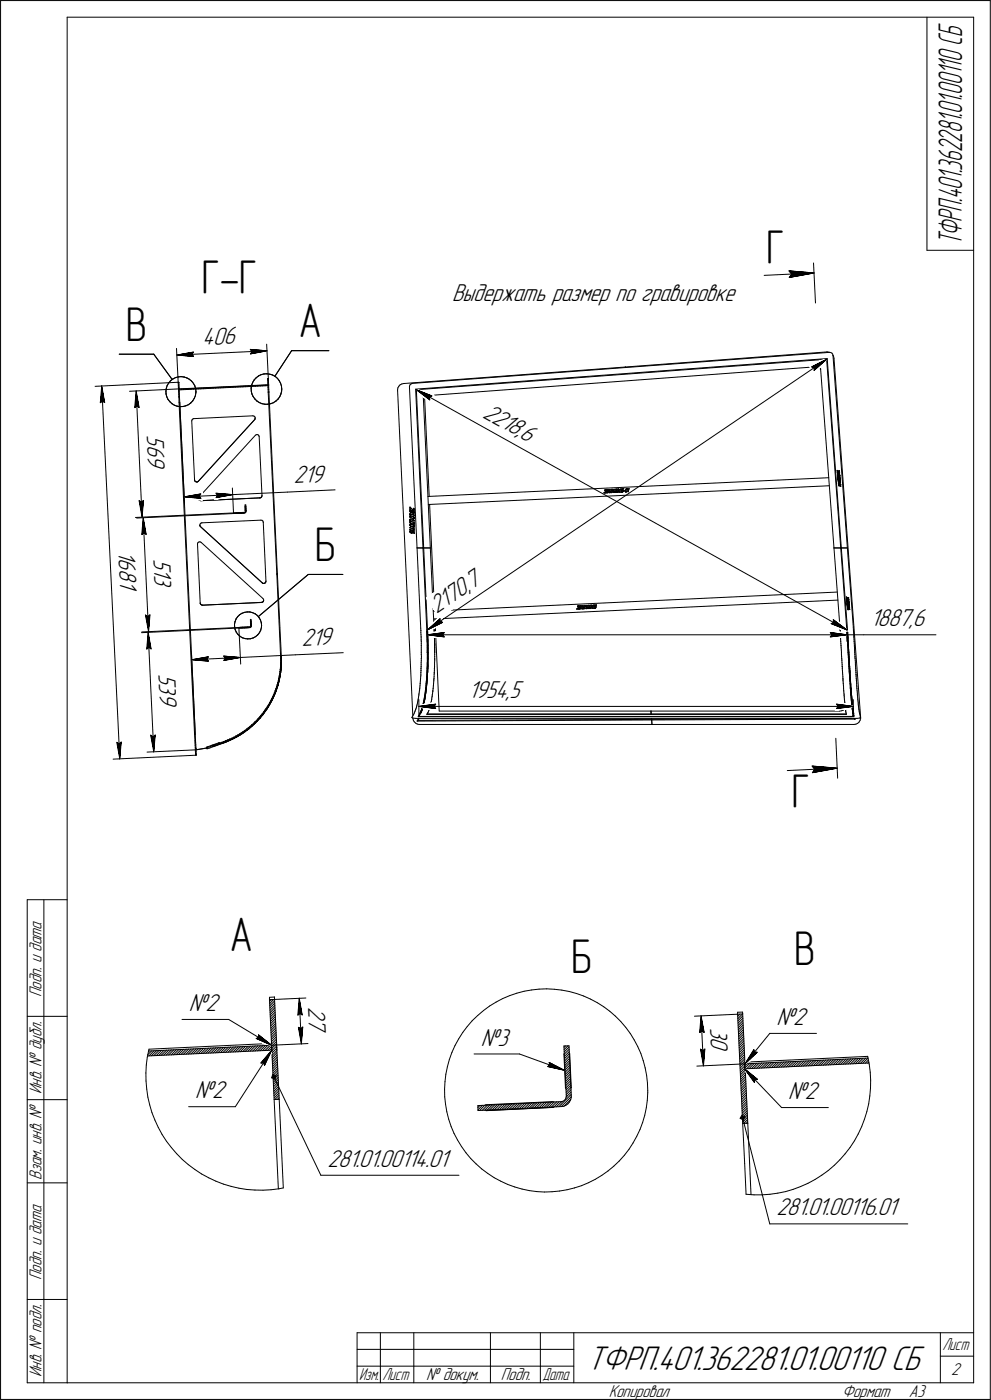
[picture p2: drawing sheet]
<svg xmlns="http://www.w3.org/2000/svg" width="297mm" height="420mm" viewBox="0 0 297 420" stroke-linecap="round" stroke-linejoin="round" font-family="sans-serif">
<defs><g id="words">
<g font-size="14.6">
<text x="229.9" y="79.2">Г</text>
<text x="60.5" y="88.2">Г-Г</text>
<text x="89.5" y="101.2">А</text>
<text x="37.8" y="102.3">В</text>
<text x="94.5" y="168.4">Б</text>
<text x="237.5" y="242.6">Г</text>
<text x="68.8" y="285.6">А</text>
<text x="171.4" y="292.1">Б</text>
<text x="238.3" y="289.8">В</text>
</g>
<text font-size="10.9" x="176.1" y="411.2">ТФРП.401.362281.01.00110 СБ</text>
<text font-size="10.5" x="288.7" y="73.7" transform="rotate(-90 288.7 73.7)">ТФРП.401.362281.01.00110 СБ</text>
<g font-size="7.8">
<text x="135.6" y="90.4">Выдержать размер по гравировке</text>
<text x="60.8" y="103.7" transform="rotate(-3 60.8 103.7)">406</text>
<text x="144.5" y="125.1" transform="rotate(29 144.5 125.1)">2218,</text>
<text x="44" y="130.7" transform="rotate(87 44 130.7)">569</text>
<text x="155.6" y="131.3" transform="rotate(29 155.6 131.3)">6</text>
<text x="88.2" y="145.1" transform="rotate(-3 88.2 145.1)">219</text>
<text x="35.5" y="165.5" transform="rotate(87 35.5 165.5)">1681</text>
<text x="46.1" y="167.7" transform="rotate(87 46.1 167.7)">513</text>
<text x="141.5" y="177.1" transform="rotate(-34 141.5 177.1)">7</text>
<text x="131" y="184.2" transform="rotate(-34 131 184.2)">2170,</text>
<text x="261.2" y="188">1887,6</text>
<text x="90.6" y="194" transform="rotate(-3 90.6 194)">219</text>
<text x="47.6" y="202.4" transform="rotate(87 47.6 202.4)">539</text>
<text x="140.6" y="209.5">1954,5</text>
<text x="56.6" y="303.5">№2</text>
<text x="92.5" y="302.4" transform="rotate(87 92.5 302.4)">27</text>
<text x="213.1" y="308.5" transform="rotate(87 213.1 308.5)">30</text>
<text x="233" y="307.7">№2</text>
<text x="144.2" y="313.9">№3</text>
<text x="58.6" y="329.7">№2</text>
<text x="236.5" y="330">№2</text>
<text x="98.3" y="350.3">281.01.00114.01</text>
<text x="233" y="364.9">281.01.00116.01</text>
</g>
<g font-size="5.5">
<text x="12.4" y="299.4" transform="rotate(-90 12.4 299.4)">Подп. и дата</text>
<text x="12.4" y="328.5" transform="rotate(-90 12.4 328.5)">Инв. № дубл.</text>
<text x="12.4" y="354.2" transform="rotate(-90 12.4 354.2)">Взам. инв. №</text>
<text x="12.4" y="384.4" transform="rotate(-90 12.4 384.4)">Подп. и дата</text>
<text x="12.4" y="413.5" transform="rotate(-90 12.4 413.5)">Инв. № подл.</text>
<text x="285.4" y="412.9">2</text>
<text x="127.8" y="414.4">№ докум.</text>
<text x="150.3" y="414.4">Подп.</text>
<text x="182.6" y="419.4">Копировал</text>
<text x="252.6" y="419.4">Формат</text>
<text x="272.7" y="419.4">A3</text>
</g>
<g font-size="5.4">
<text x="282.8" y="405.4">Лист</text>
<text x="107.8" y="414.4">Изм.</text>
<text x="114.8" y="414.4">Лист</text>
<text x="162.8" y="414.4">Дата</text>
</g>
</g></defs>
<g fill="none" stroke="#000" stroke-width=".3">
<path d="M.2 .2v420zM.2 .2h296.9zM20.2 5.2v410zM20.2 5.2h271.9zM278.1 5.2v69.9zM292.1 5.2v410zM297.1 .2v420zM244.1 79l.6 12zM278.1 75.1h14zM229.3 82.7l15-.7zM236.7 81.3l.8 1zM236.7 81.3l7.6 .7z"/>
<path d="M236.8 83.3l7.5-1.3zM237.5 82.3l-.7 1zM28.5 116l25-1.2zM30.5 115.9l.9 5zM30.5 115.9l-.4 5zM30.5 115.9l5.4 111.9zM35.8 106.3h10.3zM38.9 117.5l14.9-.7zM40.9 117.4l.8 4.9zM40.9 117.4l-.5 5zM40.9 117.4l1.7 37.9zM46.1 106.3l5.5 7.6z"/>
<path d="M49.8 117.4v.9zM49.8 118.3l.2 .8zM49.9 116.5l-.1 .9zM50 119.1l.4 .8zM50.2 115.7l-.3 .8zM50.4 119.9l.6 .7zM50.6 115l-.4 .7zM51.2 114.3l.7-.5zM51.2 114.3l-.6 .7zM51.9 113.8l.8-.4zM52.7 113.4l.8-.2zM53 104.6l.5 10.3z"/>
<path d="M53.1 106.6l4.9-.9zM53.1 106.6l5 .4zM53.1 106.6l27-1.3zM53.5 114.9h.2zM53.5 114.9l.2 4.3zM53.5 114.9h.1M53.5 114.8h.1zM53.5 115l.1-.1zM53.5 116.4l.2-.2zM53.5 115.7l.2-.2zM53.5 113.2l.9-.1zM53.6 117.1l.1-.2z"/>
<path d="M53.6 117.7l.2-.1zM53.7 114.9h.1M53.6 119.1l.2-.2zM53.7 114.9l.1 1.9zM53.7 119.2h.1zM53.7 119.2v1.6zM53.7 117.1h.1M53.8 116.8h.1M53.7 116.8v.3zM53.7 117h.1M53.8 116.8l26.6-1.2zM53.8 117.1l26.6-1.3z"/>
<path d="M53.8 116.8v.3zM53.8 117.1v2.1zM53.8 116.8l26.6-1.3zM53.8 116.9h.1M53.8 118.2l-.2 .2zM53.8 119.2l.1 1.6zM54.3 117l.2-.2zM54.4 113.1l.8 .1zM55 117l.2-.2zM55.2 113.2l.8 .3zM55.8 116.9l.2-.2zM56 113.5l.8 .4z"/>
<path d="M56.5 116.9l.2-.2zM56.8 113.9l.7 .5zM57.3 116.9l.2-.2zM57.5 114.4l.5 .7zM57.6 106.4l.5 .6zM58 115.1l.5 .8zM58 105.7l-.4 .7zM58.2 116.6l-.2 .2zM58.3 119.6l-.5 .8zM58.5 115.9l.2 .8zM58.6 118.8l-.3 .8zM58.7 116.7l.1 .9z"/>
<path d="M58.8 116.8l.2-.2zM58.8 117.9l-.2 .9zM58.8 117.6v.3zM59.5 116.8l.2-.3zM60.2 116.8l.3-.3zM61 116.7l.2-.2zM61.7 116.7l.2-.2zM62.5 116.6l.2-.2zM63.2 116.6l.2-.2zM64.2 116.3l-.2 .2zM64.9 116.3l-.2 .2zM65.4 116.5l.3-.2z"/>
<path d="M66.2 116.5l.2-.3zM66.9 116.4l.2-.2zM67.6 116.4l.3-.2zM68.4 116.4l.2-.2zM69.1 116.3l.2-.2zM69.9 116.3l.2-.2zM70.6 116.2l.2-.2zM71.4 116.2l.2-.2zM72.1 116.2l.2-.2zM72.9 116.2l.2-.2zM73.8 115.9l-.2 .2zM74.3 116.1l.2-.2z"/>
<path d="M75.1 104.9l.5 .6zM75.1 104.9l5 .4zM75.1 106.3l5-1zM75.3 115.8l-.2 .2zM75.4 116.5v.9zM75.4 117.4l.2 .8zM75.5 115.6l-.1 .9zM75.6 118.2l.3 .8zM75.6 105.5l-.5 .8zM75.8 116l.2-.2zM75.8 114.8l-.3 .8zM75.9 119l.6 .8z"/>
<path d="M76.3 114l-.5 .8zM76.5 119.8l.6 .6zM76.8 115.8l-.2 .2zM76.9 113.4l.7-.5zM76.9 113.4l-.6 .6zM77.3 116l.2-.3zM77.6 112.9l.8-.4zM78.1 115.9l.2-.2zM78.4 112.5l.8-.2zM78.8 115.9l.2-.2zM79.2 112.3l.9-.1zM79.5 115.8l.3-.2z"/>
<path d="M80 103.3l.5 10.4zM80.1 112.2l.9 .2zM80.3 115.8l.1-.1zM80.3 113.8l.2-.1zM80.3 113.8l.2 4zM80.3 113.7h.1M80.3 113.7h.2zM80.3 115l.3-.2zM80.4 115.6v.2zM80.4 115.7l.2-.2zM80.5 117.8h.2zM80.5 117.8l2.6 54.5z"/>
<path d="M80.5 117.7l.2-.2zM80.5 117l.1-.2zM80.5 113.7l.1 1.9zM80.5 113.7h.1M80.5 114.1l-.2 .2zM80.6 115.6h.1M80.6 115.6v.2zM80.6 115.8l.1 2zM80.6 115.7h.1M80.6 116.2l-.2 .2zM80.7 117.8l2.5 54.5zM81 112.4l.8 .2z"/>
<path d="M81.8 112.6l.8 .4zM82.6 113l.7 .6zM83.3 113.6l.5 .7zM83.8 114.3l.4 .8zM83.9 119.1l-.5 .7zM84.2 115.1l.3 .9zM84.3 118.3l-.4 .8zM84.5 116v.8zM84.5 117.4l-.2 .9zM84.5 116.8v.6zM87.5 105.3l-5 7.7zM87.5 105.3h11.2z"/>
<path d="M119.3 117.2l4.6 97.8zM119.3 117.1v.1zM119.4 116.5l-.1 .6zM119.7 116l-.3 .5zM120.1 115.5l.5-.2zM120.1 115.5l-.4 .5zM120.6 115.3l.6-.2zM121.2 115.1l66.4-4.9zM122.9 116.2l2.2 48.3zM122.9 115.9v.3zM123.1 115.5l.3-.3zM123.1 115.5l-.2 .4z"/>
<path d="M123.4 115.2l.4-.1zM123.8 115.1l125.1-9.3zM124.7 116.8l2.2 47.7zM124.7 116.8l123.5-9.1zM124.9 117l123.1-9.1zM124.9 117l2.2 47.5zM124.9 117l4.7 1.9zM124.9 117l4 3.1zM124.9 117l129.2 72.1zM127 118.9l2.1 45.6zM127 118.9l119.2-8.9zM127.4 118.9l1.4 30.1z"/>
<path d="M128.8 119.2l.8-.3zM128.8 119.2l.1 .9zM187.6 110.2l.1 .2zM187.6 110.2l60.5-4.5zM243.5 110.2l.8 .2zM243.5 110.2l4.5-2.3zM244.3 111.2l3.7-3.3zM244.3 110.4v.8zM245.2 110.1l.2 .1zM245.4 110.2l.5 .3zM245.9 110.5l.4 .5zM246.2 110l4 54.5z"/>
<path d="M248 107.9l4.3 56.6zM248.1 105.7h.2zM248.2 107.7l4.2 56.8zM248.3 105.7l.6 .1zM248.9 105.8h.3zM249.2 105.8l.4 .2zM249.6 106l.3 .3zM249.9 106.3v.4zM249.9 106.7l.2 .3zM249.9 106.7l4.4 57.8zM250.1 107l.1 .5zM250.2 107.5l8 107.8z"/>
<path d="M30.1 120.9l.6-.5zM30.7 120.4l.7 .5zM40.4 122.4l.7-.5zM41.1 121.9l.6 .4zM51 120.6l.6 .6zM51.6 121.2l.7 .5zM52.3 121.7l.9 .3zM53.2 122l.8 .1zM53.7 120.8l4.7 99.7zM53.9 120.8l4.7 99.7zM53.9 120.8l1.5 30.4zM54 122.1l.9-.1z"/>
<path d="M54.9 122l.9-.2zM55.8 121.8l.8-.3zM56.6 121.5l.6-.5zM57.5 126.4l.9 17.7zM57.6 126.1l-.1 .3zM57.8 125.8l-.2 .3zM57.8 125.8l.3-.1zM57.8 120.4l-.6 .6zM58.1 125.7h.1M58.2 125.7l17.7-.9zM75.9 124.8l.3 .1zM76.2 124.9l.3 .2z"/>
<path d="M76.4 126l-16.9 18.5zM76.5 125.1l.1 .4zM76.5 125.8l-.1 .2zM76.6 125.5l-.1 .3zM76.6 130.7l-16.9 18.5zM76.6 130.7l.3-.2zM76.9 130.5h.3zM77.1 120.4l.7 .5zM77.2 130.5l.3 .1zM77.5 130.6l.2 .3zM77.7 130.9l.1 .2zM77.8 131.1l.8 17.7z"/>
<path d="M77.8 120.9l.8 .3zM78.6 121.2l.9 .2zM79.5 121.4h.8zM80.3 121.4l.9-.2zM81.2 121.2l.8-.3zM82 120.9l.8-.5zM82.8 120.4l.6-.6zM40.6 155.4l29.5-1.4zM41 155.5l29.1-1.3zM41.7 150.3l.9 5zM41.7 150.3l.7 .5zM42.4 150.8l.7-.6z"/>
<path d="M43 155.4l.9 5zM43 155.4l-.5 5.1zM43 155.4l1.6 34.3zM43.1 150.2l-.5 5.1zM43.2 159.9l.7 .5zM55.2 149.2l5-.9zM55.2 149.2l5.1 .4zM55.2 149.2l14.6-.7zM58.4 144.1v.2zM58.4 144.3l.2 .3zM58.6 144.6l.3 .1zM58.9 144.7h.3z"/>
<path d="M59.2 144.7l.3-.2zM59.6 149.7l.1 .3zM59.6 149.7h.1M59.6 149.4v.3zM59.7 150l.2 .2zM59.7 149.2l-.1 .2zM59.8 149l.5 .6zM59.9 150.2l.4 .1zM59.9 157.7l.1 .2zM60 157.9l.2 .2zM60 157.4l-.1 .3zM60.2 158.1l18.5 16.9z"/>
<path d="M60.2 157.1l-.2 .3zM60.2 157.1l.3-.1zM60.2 148.3l-.4 .7zM60.3 150.3l17.7-.8zM60.5 157h.1M60.6 157l17.7-.8zM64.8 148.1l.5 .6zM64.8 148.1l5 .4zM64.9 149.4l4.9-.9zM65.3 148.7l-.4 .7zM69.7 146.5l.4 7.5zM69.8 148.5l16.5-.8z"/>
<path d="M70.1 154v.2zM70.1 154l3.3-.2zM70.1 154.2l3.3-.1zM70.1 154.2l.3-.2zM70.4 154.2l2.7-.1zM70.4 154l2.7-.2zM71.1 153.9l-.2 .2zM71.7 154.1l.2-.2zM72.4 154.1l.2-.2zM73.2 154.1l.2-.3zM73.4 154.1l.3-.2zM73.4 153.8h.2z"/>
<path d="M73.5 151.6l.1 2zM73.5 151.6h.2zM73.5 151.9l.1 1.4zM73.5 152.2l.2-.2zM73.6 153.3h.1M73.6 152.9l.2-.2zM73.6 153.6h.1M73.7 151.6l.1 2zM73.7 151.9l.1 1.4zM73.8 153.7l-.1 .2zM73.8 153.3h.1M73.8 153.4l-.2 .2z"/>
<path d="M73.8 153.7h.1M78 149.5h.1M78 149.5l.3-.1zM78.3 156.2h.3zM78.5 149.1l-.2 .3zM78.6 156.2l.3 .2zM78.6 148.8l-.1 .3zM78.9 156.4l.1 .4zM79 156.8h.1M79 156.8l.8 17.7zM86.3 147.7l14.2-.6zM123 154.3h.1"/>
<path d="M123 154.5h.1M123 158.4h.1M123 152.3v.6zM123 152.9h.1M123 157.6h.1M123 155.1h.1M123 159.6h.1M123 156.8h.1M123 156.2h.1M123 155.9h.1M123 152.3h.1M123 159h.1"/>
<path d="M123 153.5h.1M123.1 155.9h.1M123 156.5h.1M123 156.6h.1M123 157.4h.1M123 157.5h.1M123 153.2h.1M123 153.3h.1M123 157.7h.1M123 157.8h.1M123 154.2h.1M123.1 154.5h.1"/>
<path d="M123 154.6h.1M123.1 154.2h.1M123 159.4h.1M123 159.7h.1M123 159.8h.1M123.1 156.1h.1M123 158.5h.1M123 154.9h.1M123 155h.1M123.1 159h.1M123 156.9h.1M123 156h.1"/>
<path d="M123 156.1h.1M123.1 152.3h.1M123 156.3h.1M123 155.2h.1M123 155.3h.1M123.1 158.4h.1M123 153.6h.1M123.1 154.3l1.2 .4zM123.1 153.2h.1M123.1 156.5h.1M123.1 157.4h.1M123.1 158.4l1.1 .4z"/>
<path d="M123.1 158.5l1.2 .4zM123.1 154.8h.1M123.1 159l1.1 .3zM123.1 156l1.2 .4zM123.1 152.9h.1M123.1 157h.1M123.1 156.2h.1M123.1 159l1.2 .5zM123.1 159.3h.1M123.1 156.3h.1M123.1 152.3l.8 .8zM123.1 154.9h.1"/>
<path d="M123.1 157.9h.1M123.1 155.9l1.1 .4zM123.1 153.7h.1M123.1 154.6h.1M123.1 159.9h.1M123.1 154.2l1.1 .4zM123.1 155.4h.1M123.1 156.8h.1M123.1 156.9h.1M123.1 152.4l.7 .7zM123.1 159.6h.1M123.1 156.6h.1"/>
<path d="M123.1 156.7h.1M123.1 159.5h.1M123.1 155h.1M123.1 157.6h.1M123.1 157.7h.1M123.1 157.8h.1M123.1 153.5h.1M123.1 153.6h.1M123.1 155.2h.1M123.1 157.5h.1M123.1 152.4v.5zM123.1 155.3h.1"/>
<path d="M123.1 153.3h.1M123.1 153.4h.1M123.1 159.7h.1M123.1 159.8h.1M123.2 156.6h.1M123.2 153.2h.1M123.1 159.4h.1M123.2 154.8h.1M123.1 157.1h.1M123.2 157.3h.1M123.2 159.4h.1M123.2 159.3h.1"/>
<path d="M123.1 153.8h.1M123.2 154.9h.1M123.2 157.4h.1M123.2 153.3h.1M123.2 159.9h.1M123.3 153.2h.1M123.2 157h.1M123.3 154.9h.1M123.2 157.1h.1M123.2 153.7h.1M123.3 157.4h.1M123.3 159.3h.1"/>
<path d="M123.2 158h.1M123.2 153.8h.1M123.2 157.9h.1M123.3 156.5h.1M123.2 156.5h.1M123.2 155.4h.1M123.2 155.5h.1M123.3 156.6h.1M123.3 159.4h.1M123.3 153.3h.1M123.3 153.3h.2zM123.3 154.9l.7 .3z"/>
<path d="M123.3 158l.7 .3zM123.3 156.6l.7 .2zM123.3 153.2h.2zM123.3 157.9l.7 .3zM123.3 153.8h.2zM123.3 154.9l.7 .2zM123.3 157.4l.7 .2zM123.3 155.4l.7 .3zM123.3 157.4l.7 .3zM123.3 157.2l.7 .2zM123.3 159.9h.2zM123.3 156.5l.7 .3z"/>
<path d="M123.3 160l.2 .1zM123.3 159.4l.4 .2zM123.3 157.1l.7 .2zM123.3 153.8l.2 .1zM123.3 155.5l.7 .2zM123.3 159.3l.4 .2zM123.5 153.4h.1M123.5 159.9h.1M123.5 153.9h.1M123.5 153.8h.1M123.5 153.3h.1M123.6 153.4h.1"/>
<path d="M123.5 160h.1M123.6 153.3h.1M123.6 153.5h.1M123.6 160h.1M123.6 153.9h.1M123.6 153.8h.1M123.7 153.5h.1M123.6 159.9h.1M123.7 153.4h.1M123.7 153.8h.1M123.7 153.6h.1M123.7 159.9h.1"/>
<path d="M123.7 159.6v.3zM123.7 153.9h.1M123.8 159.5h.1M123.8 153.5h.1M123.7 159.6h.1M123.7 160h.1M123.7 153.7h.1M123.8 153.6h.1M123.8 159.6h.1M123.8 153.7h.1M123.8 153.8h.1M123.8 153.9h.1"/>
<path d="M123.8 153.1h.1M123.8 153.2h.1M123.9 153.5h.1M123.8 154h.1M123.8 159.5l.2 .1zM123.9 153.2h.1M123.9 153.9h.1M123.9 154h.1M123.9 153.1h.1M124 153.5h.1M124 153.1h.1M123.9 159.6h.1"/>
<path d="M124 156l.2 .3zM124 158.5h.1M124 154.3h.1M124 159h.1M124 155.9h.1M124 158.5l.2 .3zM124 154h.1M124 153.2h.1M124 159.7h.1M124 154.3l.2 .3zM124 159.1l.2 .2zM124 156h.1"/>
<path d="M124 154.1h.1M124 159.6l.1 .1zM124.1 153.2h.1M124 158.3h.1M124.1 154.1h.1M124 157.3h.1M124.1 157.7h.1M124.1 156.9h.1M124 154.3l.3 .4zM124 159l.3 .4zM124 157.4h.1M124 152.7h.1"/>
<path d="M124 158.5l.3 .3zM124 155.7h.1M124.1 153.5h.1M124.1 152.6h.1M124.1 155.2h.1M124.1 156.8h.1M124.1 153.6h.1M124 159.8h.1M124 158.2h.1M124 156l.3 .3zM124.1 157.6h.1M124 152.6h.1"/>
<path d="M124.1 157.4h.1M124.1 157.8h.1M124.1 153.3h.1M124.1 152.7h.1M124.1 155.7h.1M124.1 154h.1M124.1 159.7l.1 .1zM124.1 159.8h.1M124.1 158.2h.1M124.1 158.3h.1M124.2 157.8h.1M124.2 157h.1"/>
<path d="M124.2 152.7h.1M124.2 154.1h.1M124.2 153.6h.1M124.1 155.8h.1M124.2 155.3h.1M124.2 155.2h.1M124.2 156.8h.1M124.2 153.7h.1M124.1 159.9h.1M124.2 157.7h.1M124.2 158.3h.1M124.2 154h.1"/>
<path d="M124.2 153.2h.1M124.2 155.4h.1M124.2 157.9h.1M124.2 158.2h.1M124.2 157.4h.1M124.2 155.7h.1M124.2 152.8h.1M124.2 157.3h.1M124.2 155.8h.1M124.2 156.9h.1M124.2 153.8h.1M124.2 159.8v.1z"/>
<path d="M124.2 153.1h.1M124.2 159.9h.1M124.2 160h.1M124.2 153h.1M124.2 157.1h.1M124.2 153.9h.1M124.2 155.6h.1M124.2 160.1h.1M124.2 152.9h.1M124.3 152.8h.1M124.2 158.1h.1M124.3 155.3h.1"/>
<path d="M124.3 153.7h.1M124.3 157.8h.1M124.2 159.9l.1 .2zM124.3 157h.1M124.3 157.4h.1M124.3 153h.1M124.3 152.9h.1M124.3 158.2h.1M124.3 155.7h.1M124.3 156.4h.1M124.3 153.8h.1M124.3 154.7h.1"/>
<path d="M124.3 155.4h.1M124.3 156.3h.1M124.3 159.4h.1M124.3 157.9h.1M124.3 158.9h.1M124.3 157.1h.1M124.3 159.5h.1M124.3 158.8h.1M124.3 157.3h.1M124.3 154h.1M124.3 153.9h.1M124.3 155.5h.1"/>
<path d="M124.3 158h.1M124.3 153.2h.1M124.3 153.1h.1M128.4 149.1l120.3-5.7zM128.5 151.5l120.3-5.7zM128.9 151.4l1.5 32zM181.2 148h.1M181.3 148h.1M181.3 148h.4zM181.4 148l.3-.1zM181.5 147.2h.1M181.5 147.1h.1"/>
<path d="M181.6 147.2h.1M181.6 147h.1M181.6 147.1h.1M181.7 147h.1M181.7 147.1h.1M181.8 147h.1M181.7 147.9h.1M181.7 148h.1M181.8 147.1h.1M181.8 147.4l-.5 .6zM181.9 147h.1M181.8 147.4h.1"/>
<path d="M181.8 147.3h.1M181.9 147.4l-.5 .6zM181.9 147.2h.1M181.9 147.4h.1M181.9 147.1h.1M181.9 147.3h.1M181.9 147.8h.1M181.9 147.9h.1M182 148h.1M182 147.7h.1M182 147.8h.1M182 147.5h.1"/>
<path d="M182 147.6h.1M182 147.6l-.1 .2zM182 147.9h.1M182.1 147.5h.1M182.2 148h.1M182.1 147.9h.1M182.1 147.6h.1M182.2 147.4h.1M182.1 147.4h.1M182.1 147.3h.1M182.2 147.9h.1M182.2 147.3h.1"/>
<path d="M182.2 147.2h.1M182.2 147.5h.1M182.2 147h.1M182.2 147.1h.1M182.3 147.4h.1M182.3 147.1h.1M182.3 147.5h.1M182.3 147h.1M182.3 147.9h.1M182.4 147h.1M182.4 147.5h.1M182.3 147.8h.1"/>
<path d="M182.4 147.4h.1M182.4 147.9h.1M182.4 147.8h.1M182.4 147.3h.1M182.5 147h.1M182.5 147.4h.1M182.4 147.6h.1M182.5 147.1h.1M182.5 147.6h.1M182.5 147.3h.1M182.5 147.5h.1M182.5 147.2h.1"/>
<path d="M182.6 147.1h.1M182.6 147.2h.1M182.7 147.2h.1M182.7 147.9h.1M182.8 147.2h.1M182.8 148h.1M182.8 147.2l.2-.3zM182.9 147.9h.1M182.9 147.8h.1M183 147.8h.1M183 147.1l-.3 .8zM183 147.1l-.2 .1z"/>
<path d="M183 147.9h.1M183 146.9h.1M183 147h.1M183 147l-.2 .9zM183.2 147.7h.1M183.2 147.8h.1M183.2 147.9h.1M183.3 147.7h.1M183.3 147.8h.1M183.3 147.9h.1M183.4 147.9h.1M183.4 147.8h.1"/>
<path d="M183.3 147.2l-.1 .5zM183.3 147.1h.1M183.4 147h.1M183.4 147.1h.1M183.4 147.2l-.1 .5zM183.5 146.9h.1M183.5 147.8h.1M183.5 147h.1M183.5 147.9h.1M183.6 146.9h.1M183.6 147h.1M183.6 147.7h.1"/>
<path d="M183.6 147.8h.1M183.7 147h.1M183.7 146.9h.1M183.8 147h.1M183.8 146.9h.1M183.8 147.1l-.2 .6zM183.8 147.1h.1M183.9 147h.1M183.9 147.1h.1M183.9 147.1l-.2 .6zM184 147.1h.1M184 147.2h.1"/>
<path d="M184 147.9h.1M184 147.8h.1M184 147.1l.2-.2zM184 147.2l.2-.2zM184.1 147.9h.1M184.1 147.8h.1M184.2 147.8h.1M184.2 147l-.2 .8zM184.2 147.9h.1M184.3 146.9h.1M184.3 146.9l-.3 .9zM184.4 147.7h.1"/>
<path d="M184.4 147.8h.1M184.5 147.7h.1M184.5 147.8h.1M184.5 147.9h.1M184.6 147.1l-.2 .6zM184.7 147.8h.1M184.6 147.9h.1M184.6 147h.1M184.7 147h.1M184.7 147.1l-.2 .6zM184.7 146.9h.1M184.7 147.7h.1"/>
<path d="M184.8 146.9h.1M184.8 147.8h.1M184.8 147.7h.1M184.9 146.9h.1M184.9 147.7h.1M185 146.9h.1M185 147.1h.1M185 147h.1M185 147.1l-.2 .5zM185.1 146.9h.1M185 147.6h.1M185 147.7h.1"/>
<path d="M185.1 147.1l-.2 .5zM185.1 147.1h.1M185.1 147h.1M185.1 147.8h.1M185.1 147.6h.1M185.1 147.7h.1M185.2 147.8h.1M185.2 147.7h.1M185.3 147.7h.1M185.2 147.1l-.2 .5zM185.3 147.8h.1M185.3 147h.1"/>
<path d="M185.3 146.9h.1M185.3 147l-.2 .6zM185.4 146.9h.1M185.4 147.7h.1M185.4 147.8h.1M185.5 146.9h.1M185.5 146.8h.1M185.4 146.8h.1M185.5 147.7h.1M185.6 146.9h.1M185.6 146.8h.1M185.6 147h.1"/>
<path d="M185.6 147l-.1 .6zM185.7 146.9h.1M185.7 147h.1M185.7 147l-.2 .6zM185.8 147.7h.1M185.8 147h.1M185.8 147l.3-.2zM185.8 147.8h.1M185.8 147.1h.1M185.9 147.1h.1M185.9 147.1l.2-.2zM185.9 147.8h.1"/>
<path d="M186.1 146.9l-.3 .8zM186.2 146.8h.1M186.2 146.8l-.3 .9zM186.3 147.8h.1M186.3 147.1h.1M186.3 147l.3-.2zM186.3 147.7h.1M186.3 147h.1M186.3 147.1l.2-.2zM186.5 147.7h.1M186.5 147.7h.2zM186.5 147.8l.2-.1z"/>
<path d="M186.5 146.9l-.2 .8zM186.6 146.8h.1M186.6 147.2h.1M186.6 146.8l-.2 .9zM186.6 147.3l.2-.1zM186.7 147.7h.1M186.7 147.2h.2zM186.8 147.7h.1M186.7 146.8l-.1 .4zM186.8 146.8h.1M186.8 146.8l.4-.1zM186.8 146.8h.3z"/>
<path d="M186.8 146.8l-.1 .4zM186.8 147.2h.1M186.9 147.6h.1M186.9 147.7h.1M186.9 147.2h.1M186.9 147.3h.1M186.9 147.5h.1M186.9 147.4h.1M187 147.2h.1M187 147.4h.1M187 147.3h.1M187.1 147.4h.1"/>
<path d="M187.1 146.8h.1M187.2 147.4h.1M187.1 147.4h.4zM187.2 146.8h.1M187.2 147.4l.4-.1zM187.5 147.4h.1M187.6 147.4h.1M187.6 147.5h.1M187.6 147.6h.1M187.7 147.7h.1M187.7 147.5h.1M187.7 147.6h.1"/>
<path d="M187.8 146.9l-.2 .6zM187.9 147.7h.1M187.9 147.6h.1M187.8 146.9h.1M187.9 146.9l-.2 .6zM187.9 146.9h.1M187.9 146.8h.1M188 146.8h.1M188 147.7h.1M188 146.7h.1M188 147.6h.1M188.1 146.7h.1"/>
<path d="M188 147.5h.1M188.1 147.6h.1M188.1 147.5h.1M188.2 146.8h.1M188.2 146.7h.1M188.3 146.7h.1M188.2 146.9l-.2 .6zM188.2 146.9h.1M188.3 146.9h.1M188.3 146.8h.1M188.3 146.9l-.2 .6zM188.4 147.7h.1"/>
<path d="M188.4 146.9h.1M188.5 147h.1M188.5 147.7h.1M188.5 146.9l.2-.1zM188.5 146.9h.1M188.5 146.9l.2-.2zM188.7 146.8l-.3 .9zM188.8 146.7h.1M188.8 146.7l-.3 .9zM251.2 141.2v.3zM251.2 141.2h.1M251.2 141.2l.4 .4z"/>
<path d="M251.2 141.5h.1M251.2 141.8h.1M251.2 141.3v.2zM251.2 141.3l.4 .3zM251.2 141.7h.1M251.2 141.9h.1M251.3 141.6h.1M251.3 142.4h.1M251.3 141.8h.1M251.3 141.9h.1M251.3 141.7h.1M251.3 142.6h.1"/>
<path d="M251.3 142.2l.6 .1zM251.3 142.5h.1M251.3 142.2h.1M251.3 142.2l.6 .2zM251.3 142.3h.1M251.3 142.7h.1M251.4 142.5h.1M251.4 141.7h.1M251.4 142.4h.1M251.4 141.6h.1M251.3 142h.1M251.3 143h.1"/>
<path d="M251.4 142.6h.1M251.5 142h.1M251.4 143h.1M251.4 142.7h.1M251.4 143l.6 .2zM251.4 143.1h.1M251.5 141.9h.1M251.4 143.4h.1M251.4 143.5h.1M251.4 143.2h.1M251.4 143.8h.1M251.4 142.8h.1"/>
<path d="M251.5 142.5h.1M251.5 143.5h.1M251.4 143.9h.1M251.4 143.3h.1M251.5 143.4h.1M251.4 143.6h.1M251.5 141.7h.1M251.5 143.8h.1M251.5 143.6h.1M251.5 143.3h.1M251.5 142.5l.3 .1zM251.5 142.7l.3 .2z"/>
<path d="M251.5 143.9h.1M251.5 142.8l.3 .1zM251.5 144.3h.1M251.5 144h.1M251.5 144.3l.6 .1zM251.5 141.8h.1M251.5 143.3l.4 .1zM251.5 143.7h.1M251.5 144.5h.1M251.5 144.5l.6 .2zM251.5 144.6h.1M251.5 145.1h.1"/>
<path d="M251.5 144.1h.1M251.7 144.9h.1M251.6 141.8h.1M251.5 143.3l.4 .2zM251.6 145.1h.1M251.5 144.6l.6 .1zM251.5 143.6l.4 .1zM251.5 144.9h.1M251.5 143.8h.5zM251.6 141.9h.1M251.5 143.7l.5 .1zM251.6 145.3h.1"/>
<path d="M251.6 144l.4 .1zM251.6 145.4h.1M251.6 145.5h.1M251.6 144.1h.4zM251.6 145.2h.1M251.6 142h.1M251.7 141.8h.1M251.6 141.6h.1M251.6 145.8l.6 .1zM251.7 145.2h.1M251.6 145.8l.7 .2zM251.6 145.8h.1"/>
<path d="M251.7 145h.1M251.7 141.6h.1M251.7 145.5h.1M251.7 141.9h.1M251.7 142h.1M251.7 144.7l.5 .2zM251.7 144.7v.2zM251.7 145.3h.1M251.7 145.3l.4 .1zM251.7 145.5l.4 .1zM251.7 145.2l.4 .1zM251.7 141.4h.1"/>
<path d="M251.8 142.1h.1M251.7 145.6h.1M251.8 142h.1M251.7 144.8h.1M251.8 141.6h.1M251.8 145h.1M251.7 144.8l.5 .2zM251.8 142.2h.1M251.8 141.4h.1M251.8 142.2l.1 .1zM251.8 141.8h.1M251.8 145.6l.3 .1z"/>
<path d="M251.8 141.5h.1M251.8 142.2l.1 .2zM251.8 141.9h.1M251.8 142.9h.1M251.9 141.9h.1M251.9 144.9h.1M251.9 143h.1M251.9 142.6h.1M251.9 142.7h.1M251.8 143l.2 .2zM251.9 141.5h.1M251.8 143h.1"/>
<path d="M251.9 145h.1M251.9 142.9h.1M251.9 141.6h.1M251.9 143l.1 .2zM251.9 142h.1M252 142.7h.1M251.9 144.3h.1M252 143.5h.1M251.9 143.7h.1M251.9 142.8h.1M252 143.4h.1M251.9 142.4h.1"/>
<path d="M252 142.4h.1M252 143.8h.1M252 144.5h.1M252 144.3l.1 .1zM252 143.7h.1M252 144.2h.1M252 144.1h.1M252 144.2l.1 .2zM252 143.9h.1M252 144.6l.1 .1zM252 142.9h.1M252.1 143.9h.1"/>
<path d="M252 143.6h.1M252.1 143.5h.1M252 144.5l.2 .2zM252.1 143.2h.1M252 142.8h.1M252 143.2h.1M252.1 143.6h.1M252.1 144.1h.1M252.1 144h.1M252.1 143.7h.1M252.1 145.8h.1M252.1 145.4h.1"/>
<path d="M252.1 145.8l.1 .1zM252.1 145.7h.1M252.2 145.4h.1M252.1 144.7h.1M252.1 145.6h.1M252.2 145.5h.1M252.1 145.8l.2 .2zM252.2 144.9h.1M252.2 145.6h.1M252.2 145.7h.1M252.2 144.7h.1M252.2 145h.1"/>
<path d="M252.3 145.5h.1M252.3 145.6h.1M252.3 146h.1M42.5 160.5l.7-.6zM59.3 163.4l.8 17.7zM59.3 163v.4zM59.3 163l.3-.2zM59.6 162.8l.3-.1zM59.9 162.7h.3zM60.2 162.7l.2 .2zM60.4 162.9l18.5 16.8zM78.7 175l.2 .1z"/>
<path d="M78.9 175.1l.3 .1zM78.9 179.7l.2 .3zM79.2 175.2l.3-.2zM79.7 174.8l-.2 .2zM79.8 174.5l-.1 .3zM83.1 172.3l1.1 24.8zM83.1 172.3h.1zM83.2 172.3l1.2 24.8zM92.5 172.5h10.4zM123.5 160.1h.1M123.6 160.1h.1M124.3 160.1h.1"/>
<path d="M125.1 164.5l1.1 24.1zM125.1 164.5h1.8zM126.9 164.5l1.2 24.6zM126.9 164.5h.2zM127.1 164.5l1.2 24.6zM127.1 164.5h2zM129.1 164.5l1.2 24.6zM250.2 164.5l1.9 24.7zM250.2 164.5h2.1zM252.3 164.5l1.8 24.6zM252.3 164.5h.1zM252.4 164.5l1.9 24.6z"/>
<path d="M252.4 164.5h1.9zM254 179.2h.1M254 179.2v.3zM254 179.8h.1M254 179.5h.1M254 179.6h.1M254 179.9h.1M254 179.2l.4 .4zM254 179.3l.4 .3zM254 179.7h.1M254 179.3v.2zM254 180h.1"/>
<path d="M254.1 179.7h.1M254.1 179.9h.1M254.1 180h.1M254.3 180h.1M254.3 164.5l1.7 23.8zM254.3 179.7h.1M254.3 179.8h.1M254.3 179.9h.1M254.4 179.8h.1M254.4 179.6h.1M254.4 179.9h.1M254.4 179.7h.1"/>
<path d="M254.4 180h.1M254.5 179.8h.1M254.5 179.7h.1M254.5 179.6h.1M254.5 179.4h.1M254.6 179.6h.1M254.6 179.4h.1M254.6 179.9h.1M254.6 179.8h.1M254.6 179.5h.1M254.6 179.7h.1M254.7 179.9h.1"/>
<path d="M254.6 180h.1M254.7 180h.1M42.5 189.9l29.2-1.3zM42.5 189.7l29.2-1.3zM43.6 184.7l1 5zM43.6 184.7l.8 .4zM44 194.9l.7-.5zM44.4 185.1l.6-.5zM44.4 189.8l.9 5zM44.4 189.8l-.4 5.1zM44.4 189.8l1.7 35.9zM44.7 194.4l.6 .4z"/>
<path d="M45 184.6l-.4 5.1zM57.4 196.1l1.2 24.4zM57.5 198.1l5-.9zM57.5 198.1l5.1 .4zM57.5 198.1l14.6-.7zM60.1 181.1l.1 .3zM60.1 181.1h.1M60.2 181.4l.3 .2zM60.5 181.6l.3 .1zM60.8 181.7l17.7-.8zM60.8 181.7l17.7-.9zM62.1 197.9l.5 .6z"/>
<path d="M62.5 197.2l-.4 .7zM67.1 197l.5 .6zM67.1 197l5 .4zM67.1 198.3l5-.9zM67.6 197.6l-.5 .7zM70.4 187.5v.8zM70.4 188.3l.2 .8zM70.5 186.6l-.1 .9zM70.6 189.1l.3 .7zM70.8 185.8l-.3 .8zM70.9 189.8l.5 .7zM71.3 185.2l-.5 .6z"/>
<path d="M71.4 190.5l.6 .6zM71.7 188.4v.2zM71.7 188.4l3.3-.2zM71.7 188.4l.5 11zM71.7 188.6l3.3-.2zM71.8 188.6l.3-.3zM71.9 184.6l.7-.5zM71.9 184.6l-.6 .6zM72 188.6l2.7-.2zM72 188.3l2.7-.1zM72 191.1l.7 .4zM72.1 197.4l16.6-.8z"/>
<path d="M72.6 184.1l.8-.2zM72.6 188.5l.2-.2zM72.7 191.5l.8 .2zM73.4 183.9l.8-.2zM73.5 188.3l-.1 .2zM73.5 191.7l.8 .1zM74.1 188.5l.2-.2zM74.2 183.7h.8zM74.3 191.8h.9zM75 183.7l.8 .2zM75 188.4l.3-.1zM75 188.2l.2-.1z"/>
<path d="M75 188.2l-.2 .2zM75 188.2h.1M75.1 186l.1 2zM75.1 186h.2zM75.1 186.3l.1 1.4zM75.1 186h.1M75.2 187.7h.1M75.2 187.3l.2-.1zM75.2 191.8l.8-.3zM75.2 188v.1zM75.2 188h.1M75.3 188l.1-.2z"/>
<path d="M75.3 186l.1 2zM75.4 186.3v1.4zM75.4 186.5l-.2 .2zM75.4 188.1l-.1 .2zM75.4 187.7h.1M75.4 188.1h.1M75.8 183.9l.7 .4zM76 191.5l.7-.4zM76.5 184.3l.7 .5zM76.7 191.1l.6-.5zM77.2 184.8l.5 .6zM77.5 185.1l15-12.6z"/>
<path d="M77.7 185.4l.4 .7zM77.9 189.9l-.6 .7zM78.1 186.1l.3 .8zM78.2 189.2l-.3 .7zM78.4 186.9l.1 .8zM78.4 188.4l-.2 .8zM78.5 180.8h.1M78.5 187.7l-.1 .7zM78.5 180.8h.3zM79 180.5l-.2 .3zM79.1 180v.2zM79.1 180.2l-.1 .3z"/>
<path d="M84.2 197.1h.2zM84.2 197.7h.2zM84.2 199.1v.4zM84.2 199.7h.2zM84.2 199.1h.1M84.2 199.1h.2zM84.2 197.1h.1M84.2 197.2v.5zM84.2 199.5v.2zM84.2 197.2h.2zM84.2 197.8l.2-.1zM84.2 199.7l.2 .1z"/>
<path d="M84.2 197.8v.6zM84.2 199.7v.7zM84.2 197.8h.1M84.2 198.4h.2zM84.2 198.4v.7zM84.4 199.8h.1M84.4 199.8l-.1 .6zM84.4 199.9l-.1 .6zM84.4 197.1v.2zM84.4 198h.1M84.4 198.6h.1M84.4 198.6v.7z"/>
<path d="M84.4 199.3v.6zM84.4 198v.6zM84.4 199.9l-.1 .7zM84.4 197.3v.6zM84.4 197.7v.7zM84.4 199.5v.2zM84.4 199.1v.4zM84.4 197.1h.1M84.4 198.4v.7zM84.4 197.2v.5zM84.4 199.1h.1M84.4 197.8h.1"/>
<path d="M84.4 199.2v.7zM84.4 197.9v.6zM84.4 197.7h.1M84.4 198.5v.7zM84.4 198.5h.1M84.4 199.2v.6zM88.7 196.6l14.3-.6zM126.2 188.6l.1 .6zM126.3 189.3h.1M126.3 189.9v.7zM126.3 189.3v.6zM126.3 190.6l.1 .6z"/>
<path d="M126.4 191.9v.3zM126.4 191.3h.1M126.4 199.6v.6zM126.4 191.3v.6zM126.4 199v.6zM126.4 192.2v.3zM126.4 193.9v.6zM126.4 195.2v.6zM126.4 194.5v.7zM126.4 193.2v.6zM126.4 193.9h.1M126.4 195.8v.6z"/>
<path d="M126.4 197.7h.1M126.4 196.5v.6zM126.4 192.6v.6zM126.4 198.3v.7zM126.4 192.6h.1M126.4 196.5h.1M126.4 195.8h.1M126.4 197.7v.6zM126.4 197.1h.1M126.4 197.4v.3zM126.4 197.1v.3zM128.1 189.1h.2z"/>
<path d="M128.1 190.1v.3zM128.1 189.9v.2zM128.1 189.5h.2zM128.1 189.4h.1M128.1 189.5h.1M128.1 189.6v.2zM128.1 189.4h.2zM128.1 189.4v.2zM128.1 189.6v.1zM128.1 189.7v.2zM128.1 190.8l.1 .2zM128.1 190.6v.2z"/>
<path d="M128.1 191v.2zM128.1 190.8v.2zM128.1 190.4v.2zM128.1 191.2h.1M128.1 190.3v.2zM128.1 190.1v.2zM128.1 190.5h.1M128.1 191.3l.1 .2zM128.1 189.8h.1M128.2 191v.2zM128.2 192.3v.2zM128.2 192.1v.2z"/>
<path d="M128.2 191.9v.2zM128.2 192.8v.2zM128.2 192.6v.2zM128.2 200v.2zM128.2 199.8v.2zM128.2 199.6v.2zM128.2 192.5h.1M128.2 191.9h.1M128.2 191.7v.2zM128.2 191.5v.2zM128.2 199.3v.3zM128.2 199.2v.1z"/>
<path d="M128.2 199v.2zM128.2 191.6v.3zM128.2 191.4v.2zM128.2 191.2v.2zM128.2 196.8v.3zM128.2 196.7v.1zM128.2 196.5v.2zM128.2 195.6v.2zM128.2 193.6v.2zM128.2 193.4v.2zM128.2 193.2v.2zM128.2 195.8h.1"/>
<path d="M128.2 195.5v.1zM128.2 195.3v.2zM128.2 195.1v.2zM128.2 197.1h.1M128.2 197.7h.1M128.2 193v.2zM128.2 192.7v.3zM128.2 192.5v.2zM128.2 194.3v.2zM128.2 194.1v.2zM128.2 193.9v.2zM128.2 198.1v.2z"/>
<path d="M128.2 197.9v.2zM128.2 197.7v.2zM128.2 193.8h.1M128.2 197.5v.2zM128.2 197.3v.2zM128.2 197.1v.2zM128.2 195.8v.2zM128.2 194.9v.3zM128.2 194.7v.2zM128.2 194.5v.2zM128.2 193.2h.1M128.2 198.8v.2z"/>
<path d="M128.2 198.5v.3zM128.2 198.3v.2zM128.2 193.8v.3zM128.2 194.9v.2zM128.2 196.4h.1M128.2 196.1v.2zM128.2 196v.1zM128.2 196h.1M128.2 195.9h.1M128.2 195.4v.2zM128.2 195.2v.2zM128.3 189.5l.1 2z"/>
<path d="M128.3 189.4v.2zM128.3 189.4v3.2zM128.3 189.1l3.7-3.3zM128.3 189.1l4.5-2.2zM128.3 189.1l119.7-81.2zM128.3 190.6l5-.7zM128.3 190.6l5 .6zM128.3 190.6h125.8zM128.3 189.9v.2zM128.3 190.1v.3zM128.3 190.4l.1 .2zM128.3 189.6v.1z"/>
<path d="M128.3 189.7v.2zM128.4 191.6v.7zM128.4 199.8h.1M128.4 199.7h.1M128.4 200v.5zM128.4 200h.1M128.4 199.9h.1M128.4 190.6v.2zM128.4 190.8v.2zM128.4 191v.2zM128.4 191.3h.1M128.4 191.3v.2z"/>
<path d="M128.4 191.5v.2zM128.4 191.7v.2zM128.4 199.6h.1M128.4 197.9h.1M128.4 192.3v1.8zM128.4 199v.6zM128.4 198.5v.5zM128.4 197.9v.6zM128.4 197.8h.1M128.4 197.7h.1M128.4 191.9v.2zM128.4 192.1v.2z"/>
<path d="M128.4 192.3v.2zM128.4 192.6h.1M128.4 192.6v.2zM128.4 192.8v.2zM128.4 193v.2zM128.4 199.6v.2zM128.4 199.8v.2zM128.4 200v.2zM128.4 199v.2zM128.4 199.2v.1zM128.4 199.3v.3zM128.4 193.2v.2z"/>
<path d="M128.4 193.4v.2zM128.4 198.3v.2zM128.4 198.5v.3zM128.4 198.8v.2zM128.4 194.5v3zM128.4 194.4h.1M128.4 197.5v.2zM128.4 197.1v.2zM128.4 197.3v.2zM128.4 196.5v.2zM128.4 196.7v.1zM128.4 196.8v.3z"/>
<path d="M128.4 193.9h.1M128.4 195.8h.1M128.4 195.9h.1M128.4 196v.1zM128.4 196.1v.2zM128.4 196.3h.1M128.4 193.9v.2zM128.4 194.1v.2zM128.4 194.3v.2zM128.4 197.1h.1M128.4 194.5v.2zM128.4 194.7v.2z"/>
<path d="M128.4 194.9v.3zM128.4 193.6v.2zM128.4 196.5h.1M128.4 197.7v.2zM128.4 197.9v.2zM128.4 198.1v.2zM128.4 195.2v.2zM128.4 195.4v.2zM128.4 195.6v.2zM130 183.4l121.2-5.6zM130.1 185.8l121.3-5.6zM130.3 189.2h.1"/>
<path d="M130.3 189.1h.1M130.3 189.3v.6zM130.3 189.9v.7zM130.3 189.9v.6zM130.3 190.5h.1M130.3 191.3h.1M130.3 190.6v.6zM130.3 191.3l.1 .6zM130.3 191.2h.1M130.4 191.9v.6zM130.4 199.6v.5zM130.4 192.5v.7z"/>
<path d="M130.4 192.5h.1M130.4 192.6v.6zM130.4 191.9h.1M130.4 193.2h.1M130.4 199v.6zM130.4 197.7v.3zM130.4 193.2v.3zM130.4 198.3v.7zM130.4 198v.3zM130.4 193.6v.2zM130.4 193.9v.6zM130.4 193.6h.1"/>
<path d="M130.4 196.4h.1M130.4 193.8h.1M130.4 195.1v.6zM130.4 193.8v.7zM130.4 195.8v.6zM130.4 197.7h.1M130.4 195.2v.6zM130.4 195.8h.1M130.4 194.5v.7zM130.4 197.1h.1M130.4 196.5v.6zM130.4 194.5v.6z"/>
<path d="M130.4 198h.1M130.4 197.1v.6zM130.5 185.8l1.3 27.7zM132 186.6l.8 .3zM132 185.8v.8zM132.8 190.6l.5 .6zM133.3 189.9l-.5 .7zM173.1 182.8h.1M173.1 182.9h.1M173.1 182.9h.4zM173.2 182.8h.3zM173.3 182.1h.1"/>
<path d="M173.4 182h.1M173.4 181.9h.1M173.4 182.1h.1M173.5 181.9h.1M173.5 182h.1M173.6 182.8h.1M173.5 182.8h.1M173.6 181.9h.1M173.5 182.9h.1M173.7 181.9h.1M173.7 182.2h.1M173.7 182.2l-.6 .6z"/>
<path d="M173.7 182h.1M173.7 182.2l-.5 .6zM173.7 182.1h.1M173.8 182h.1M173.7 182.6h.1M173.7 182.7h.1M173.7 182.8h.1M173.8 182.1h.1M173.8 182.8h.1M173.8 182.2h.1M173.8 182.6h.1M173.8 182.7h.1"/>
<path d="M173.8 182.4h.1M173.8 182.5h.1M173.9 182.8h.1M173.9 182.4h.1M173.9 182.5h.1M174 182.8h.1M173.9 182.3h.1M173.9 182.2h.1M174 182.4h.1M173.9 182.1h.1M174 182h.1M174 182.3h.1"/>
<path d="M174 182.1h.1M174 182.2h.1M174 181.9h.1M174.1 182.8h.1M174.1 181.9h.1M174.1 182h.1M174.1 182.2h.1M174.1 182.7h.1M174.2 182.3h.1M174.2 181.9h.1M174.1 182.3h.1M174.2 182.7h.1"/>
<path d="M174.2 182.4h.1M174.2 182.8h.1M174.2 182.2h.1M174.2 182.5h.1M174.2 182.5v.1zM174.2 181.8h.1M174.3 181.8h.1M174.3 181.9h.1M174.3 182.3h.1M174.3 182.5l-.1 .1zM174.3 182.5h.1M174.3 182.4h.1"/>
<path d="M174.3 182.2h.1M174.3 182h.1M174.4 181.9h.1M174.4 182h.1M174.5 182.8h.1M174.5 182.1h.1M174.6 182l.2-.2zM174.6 182h.1M174.6 182.1l.2-.2zM174.6 182.8h.1M174.6 182.1h.1M174.7 182.8h.1"/>
<path d="M174.8 182.8h.1M174.8 182.7h.1M174.8 181.9l-.3 .9zM174.9 181.8h.1M174.9 181.8l-.3 1zM175 182.7h.1M175 182.6h.1M175 182.8h.1M175.1 182.8h.1M175.1 182.7h.1M175.2 182.8h.1M175.2 182.7h.1"/>
<path d="M175.2 182l-.2 .6zM175.2 181.9h.1M175.3 181.9h.1M175.3 182.8h.1M175.4 181.8h.1M175.3 181.8h.1M175.3 182.7h.1M175.4 181.9h.1M175.4 182.7h.1M175.4 182.6h.1M175.5 181.9h.1M175.5 182.6h.1"/>
<path d="M175.6 181.9h.1M175.6 181.8h.1M175.6 182h.1M175.6 182l-.2 .5zM175.7 181.9h.1M175.6 182l-.1 .5zM175.8 182h.1M175.8 182.7h.1M175.8 182l.3-.2zM175.8 182.8h.1M175.9 182.8h.1M175.9 182l.1-.1z"/>
<path d="M176 182.7h.1M176 182.8h.1M176 182.6h.1M176 181.9l-.2 .8zM176.1 182.7h.1M176.1 181.8h.1M176.1 181.7h.1M176.1 181.8l-.2 .9zM176.2 182.5h.1M176.2 182.6h.1M176.3 182.7h.1M176.3 182.5h.1"/>
<path d="M176.3 182.6h.1M176.4 182.6h.1M176.4 182.7h.1M176.4 181.9l-.2 .6zM176.5 182.7h.1M176.4 181.8h.1M176.4 181.9h.1M176.5 181.9h.1M176.5 181.8h.1M176.5 181.9l-.2 .6zM176.6 181.7h.1M176.6 181.8h.1"/>
<path d="M176.5 182.6h.1M176.6 182.6h.1M176.6 182.7h.1M176.7 181.8h.1M176.7 181.7h.1M176.7 182.5h.1M176.7 182.6h.1M176.8 181.7h.1M176.8 181.8h.1M176.8 181.9l-.1 .6zM176.9 181.8h.1M176.8 181.9h.1"/>
<path d="M176.9 182.5h.1M176.9 182.6h.1M176.9 182.7h.1M176.9 181.9h.1M176.9 181.9l-.2 .6zM177 182.5h.1M177 182.7h.1M177 182.6h.1M177.1 182.7h.1M177.1 182.6h.1M177 181.9l-.1 .6zM177.1 181.8h.1"/>
<path d="M177.1 181.9h.1M177.1 181.9l-.1 .6zM177.2 181.7h.1M177.2 181.8h.1M177.2 182.7h.1M177.2 182.6h.1M177.2 182.5h.1M177.3 181.8h.1M177.3 181.7h.1M177.3 182.5h.1M177.3 182.6h.1M177.4 181.8h.1"/>
<path d="M177.4 181.7h.1M177.5 181.8h.1M177.5 181.7h.1M177.5 181.9l-.2 .6zM177.5 181.9h.1M177.5 181.9l-.1 .6zM177.7 182.6h.1M177.7 181.9h.1M177.7 181.9l.3-.2zM177.7 182.7h.1M177.7 181.9l.2-.1zM177.9 181.8l-.2 .8z"/>
<path d="M178 181.7h.1M178 181.7l-.2 .9zM178.1 181.9h.1M178.1 181.9l.3-.2zM178.1 182.6h.1M178.1 181.9l.3-.1zM178.4 182.6h.1M178.3 182.6h.1M178.3 182.6h.2zM178.4 181.8l-.3 .8zM178.4 182.6l.1-.1zM178.4 181.7h.1"/>
<path d="M178.4 182.1h.1M178.4 181.7l-.2 .9zM178.5 182.1h.1zM178.5 182.1h.2zM178.5 182.6h.1M178.6 182.5h.1M178.6 181.7l-.2 .4zM178.6 182.6h.1M178.6 181.7h.1M178.6 181.7l.4-.1zM178.6 181.7l-.1 .4zM178.6 182.1h.1"/>
<path d="M178.6 181.7h.3zM178.7 182.5h.1M178.7 182.4h.1M178.7 182.1h.1M178.7 182.2v.2zM178.7 182.2h.1M178.8 182.2h.1M178.8 182.1h.1M178.8 182.5h.1M178.8 182.2v.2zM178.9 181.7h.1M179 181.7h.1"/>
<path d="M249.1 191.2l5-.6zM249.1 189.9l.5 .7zM249.1 189.9l5 .7zM249.4 187.2l4.7 1.9zM249.4 187.2l.7-.3zM249.6 190.6l-.5 .6zM250 186.1l.1 .8zM250 186.1l4.1 3zM252.1 189.3h.1M252.1 189.4v.5zM252.1 189.9l.1 .7zM252.2 191.3v.4z"/>
<path d="M252.2 190.6v.6zM252.2 191.3h.1M252.2 191.9l.1 .6zM252.2 191.7v.2zM252.3 192.6v.6zM252.3 192.6h.1M252.3 193.2v.6zM252.3 193.9h.1M252.3 193.9l.1 .6zM252.4 194.5v.7zM252.4 195.2l.1 .6zM252.5 196.5h.1"/>
<path d="M252.5 196.5v.6zM252.5 195.8v.2zM252.5 196v.4zM252.5 195.8h.1M252.5 197.1h.1M252.5 197.1l.1 .6zM252.6 197.7h.1M252.6 197.7v.4zM252.6 198.3v.7zM252.6 198.1v.2zM252.6 199l.1 .6zM252.7 199.6v.6z"/>
<path d="M254.1 180.2h.1M254 180.3h.1M254 180.2h.1M254.1 180.3h.1M254.1 189.1h.2zM254.1 180.3l.6 .1zM254.1 180.6h.1M254.1 180.2l.5 .1zM254.1 180.4h.1M254.1 180.7h.1M254.1 180.5h.1M254.2 180.6h.1"/>
<path d="M254.1 181.1l.6 .1zM254.2 181.1h.1M254.2 180.5h.1M254.1 181.1h.1M254.1 181.2h.1M254.1 180.8h.1M254.1 190.1l.1 .3zM254.1 189.9v.2zM254.1 189.8h.2zM254.1 189.8h.1M254.1 189.9h.1M254.1 190.6h5.1z"/>
<path d="M254.1 189.9v2.7zM254.2 181.5h.1M254.2 181.4h.1M254.2 180.8h.1M254.2 180.7h.1M254.2 181.2h.1M254.2 181.1l.6 .1zM254.2 190.4v.2zM254.2 190.8v.2zM254.2 190.6v.2zM254.2 191.3h.2zM254.2 181.9h.1"/>
<path d="M254.2 182h.1M254.2 181.6h.1M254.3 181.8h.1M254.2 181.8h.1M254.2 180.5l.4 .1zM254.3 181.4h.1M254.3 181.3h.1M254.2 181.3h.1M254.2 180.6h.4zM254.2 191.2h.1M254.2 191v.2zM254.2 191.7l.1 .2z"/>
<path d="M254.2 191.5v.2zM254.2 191.3v.2zM254.3 189.1h.1M254.3 191.7h.1zM254.3 180.8l.3 .1zM254.3 181.7h.1M254.3 182.6h.1M254.3 181.6h.1M254.3 181.9h.1M254.3 182.3h.1M254.3 182.3l.5 .1zM254.3 182h.1"/>
<path d="M254.3 182.3l.6 .2zM254.3 192.3v.2zM254.3 192.1v.2zM254.3 191.9v.2zM254.3 182.6l.5 .1zM254.3 181.4l.4 .1zM254.3 182.9h.1M254.3 182.6l.6 .2zM254.3 181.3l.4 .1zM254.3 192.5h.1M254.3 193v.2zM254.3 192.8v.2z"/>
<path d="M254.3 192.6v.2zM254.3 193.5h.3zM254.3 189.8l.1 1.5zM254.3 181.6l.4 .1zM254.5 183h.1M254.3 181.8l.4 .1zM254.3 181.7l.4 .2zM254.3 182.1h.1M254.3 181.7h.4zM254.3 193.6v.2zM254.3 193.4v.2zM254.3 193.2v.2z"/>
<path d="M254.3 189.8h.1M254.3 189.9h.1M254.3 193.8h.1M254.3 193.9l.1 .2zM254.3 189.9v.2zM254.3 190.1v.3zM254.3 190.4l.1 .2zM254.4 193.9h.2zM254.4 182.1l.4 .1zM254.4 182l.4 .1zM254.4 194.5v.2zM254.4 190.6v.2z"/>
<path d="M254.4 190.8v.2zM254.4 191v.2zM254.4 194.3v.2zM254.4 194.1v.2zM254.4 191.3v.2zM254.4 191.5v.2zM254.4 191.7l.2 1.8zM254.4 182.8v.1zM254.5 182.8h.1M254.4 195.2l.1 .2zM254.4 191.7v.2zM254.4 191.3h.1"/>
<path d="M254.4 194.9v.3zM254.4 194.7v.2zM254.4 191.9l.1 .2zM254.5 195.8h.2zM254.5 195.4h.1zM254.5 180h.1M254.5 182.8l.4 .2zM254.5 183.1h.1M254.5 195.6v.2zM254.5 195.4v.2zM254.5 196v.2zM254.5 195.8v.2z"/>
<path d="M254.5 195.8h.1M254.5 192.1v.2zM254.5 192.3v.2zM254.5 192.6v.2zM254.5 192.6h.1M254.6 180.1h.1M254.5 180.2h.1M254.5 182.9h.1M254.6 183h.1M254.5 196.4h.1M254.5 196.2v.2zM254.5 193.2l.1 .2z"/>
<path d="M254.5 196.7l.1 .1zM254.5 196.5v.2zM254.5 192.8v.2zM254.5 193v.2zM254.6 193.9v1.5zM254.6 193.5v.2zM254.6 193.7v.2zM254.6 180.2v.1zM254.6 180.2h.1M254.6 180.2l.1 .2zM254.6 197.1h.1M254.6 197.5v.2z"/>
<path d="M254.6 197.3v.2zM254.6 197.1v.2zM254.6 193.4v.2zM254.6 193.6v.2zM254.6 196.8v.3zM254.6 193.9v.2zM254.6 194.1v.2zM254.6 193.9h.1M254.6 197.9h.2zM254.6 197.5h.2zM254.6 181h.1M254.6 181.1l.1 .1z"/>
<path d="M254.6 180.6h.1M254.6 194.5v.2zM254.6 194.7v.2zM254.6 198.1v.2zM254.6 197.9v.2zM254.6 197.7v.2zM254.6 194.3v.2zM254.6 197.7h.1M254.6 195.4v.2zM254.6 195.6l.1 .2zM254.6 181l.2 .2zM254.6 180.9h.1"/>
<path d="M254.7 180.7h.1M254.7 180.6h.1M254.6 199l.1 .2zM254.6 194.9v.3zM254.6 195.2v.2zM254.6 195.4l.1 .2zM254.6 198.8v.2zM254.6 198.5v.3zM254.6 198.3v.2zM254.7 195.8l.1 1.7zM254.7 181.5h.1M254.7 180.9h.1"/>
<path d="M254.7 181.4h.1M254.7 199.3v.3zM254.7 199.2v.1zM254.7 199.6v.2zM254.7 195.6v.2zM254.7 195.8h.1M254.7 195.8v.2zM254.7 196v.2zM254.7 196.2v.2zM254.7 199.7h.2zM254.7 180.8h.1M254.8 180.7h.1"/>
<path d="M254.8 181.9h.1M254.8 181.5h.1M254.7 181.7h.1M254.7 182.2h.1M254.8 182.3h.1M254.7 182.3l.1 .1zM254.7 180.4h.1M254.8 181.4h.1M254.7 196.5h.1M254.7 200v.2zM254.7 199.8v.2zM254.7 196.5v.2z"/>
<path d="M254.7 196.7v.1zM254.7 196.8l.1 .3zM254.8 197.5v.2zM254.8 197.7v.2zM254.8 180.9h.1M254.8 180.8h.1M254.8 182.3l.1 .2zM254.8 182.5h.1M254.8 182.6v.1zM254.8 182.1h.1M254.8 182.5l.1 .2zM254.8 181.6h.1"/>
<path d="M254.8 181.7h.1M254.8 182.2h.1M254.8 181.8h.1M254.8 197.1h.1M254.8 197.7h.1M254.8 197.1v.2zM254.8 197.3v.2zM254.8 197.9l.1 1.8zM254.8 182h.1M254.8 181.2h.1M254.8 197.9v.2zM254.8 198.1v.2z"/>
<path d="M254.8 198.3v.2zM254.9 182h.1M254.8 198.5v.3zM254.8 198.8v.2zM254.8 199v.2zM254.8 199.2l.1 .1zM254.9 199.9v.2zM254.9 199.7v.2zM254.9 182.1h.1M254.9 182.5h.1M254.9 199.6v.2zM254.9 199.8v.2z"/>
<path d="M254.9 199.3v.3zM254.9 183h.1M254.9 182.8h.1M255 183h.1M254.9 200v.2zM256 188.3l.1 .9zM256.1 189.3h.1M256.1 189.3v.6zM256.1 189.9l.1 .7zM256.2 190.6v.6zM256.2 191.3h.1M256.2 191.3v.6z"/>
<path d="M256.2 191.9l.1 .6zM256.3 192.6v.6zM256.3 192.6h.1M256.3 193.2l.1 .6zM256.4 193.9h.1M256.4 193.9v.2zM256.4 194.1v.4zM256.4 195.2l.1 .6zM256.4 194.5v.7zM256.5 195.8h.1M256.5 195.8v.6zM256.5 196.5h.1"/>
<path d="M256.5 196.5v.6zM256.5 197.4l.1 .3zM256.5 197.1v.3zM256.5 197.1h.1M256.6 197.7h.1M256.6 197.7v.6zM256.6 198.3l.1 .7zM256.7 199v.6zM256.7 199.6v.6zM259.2 190.6h21.6zM72.8 219.8l.1-.1zM72.9 220l.2-.2z"/>
<path d="M72.9 219.7l.6-.4zM72.9 219.7l.2 .1zM73.1 219.8l.5-.3zM73.1 220h.1M73.1 219.9l.5-.3zM73.1 219.9l.5-.4zM73.5 219.3l.1 .2zM73.5 219.3l.5-.4zM73.6 219.5h.1M73.6 219.6h.1M73.6 219.6l.5-.4zM73.6 219.7h.1"/>
<path d="M73.6 219.5l.5-.4zM73.6 219.5l.5-.3zM74 218.9l.1 .2zM74 218.9l.5-.4zM74.1 219.2h.1M74.1 219.1l.5-.4zM74.1 219.2l.5-.4zM74.1 219.2l.5-.5zM74.2 219.2l.5-.3zM74.5 218.5l.1 .2zM74.5 218.5h.1M74.5 218.5l.5-.4z"/>
<path d="M74.5 218.5l.2 .2zM74.6 218.7h.1M74.6 218.8h.1M74.7 218.7h.1M74.7 218.9h.1M74.7 218.8l.5-.4zM74.7 218.7l.4-.5zM74.7 218.7l.5-.3zM74.7 218.7l.5-.4zM75 218.1l.1 .1zM75 218.1h.1M75.1 218.1l.1 .1z"/>
<path d="M75.1 218.1l.4-.5zM75.1 218.2h.1M75.2 218.4h.1M75.2 218.4l.5-.4zM75.2 218.2l.4-.4zM75.2 218.3l.4-.4zM75.5 217.6l.1 .2zM75.5 217.6l.2 .2zM75.5 217.6l.5-.4zM75.6 217.8h.1M75.7 217.9h.1M75.6 217.9h.1"/>
<path d="M75.7 218l.5-.4zM75.7 217.9l.5-.4zM76 217.2l.2 .1zM76.2 217.6l.2-.3zM76.2 217.3l-.5 .5zM76.2 217.4l.4-.4zM76.2 217.4h.1M76.2 217l-.2 .2zM76.3 217.2l.3-.3zM76.3 217.2l-.1 .1zM76.4 217.3l.2-.2zM76.5 216.7l-.3 .3z"/>
<path d="M76.5 216.7l.1 .2zM76.6 217.1h.1M76.6 216.9h.1M76.6 217h.1M76.6 217l-.4 .5zM76.7 217l.4-.5zM76.7 217h.1M77 216.3l.1 .1zM77 216.3l-.5 .4zM77.1 216.6h.1M77.1 216.6l-.4 .5zM77.1 216.4l-.5 .5z"/>
<path d="M77.1 216.4h.1M77.1 216.5h.1M77.1 216.5l-.4 .5zM77.4 215.8l.2 .1zM77.4 215.8l-.4 .5zM77.6 216.1l.4-.5zM77.6 216.1l-.5 .5zM77.6 215.9l-.5 .5zM77.6 216l-.5 .5zM77.6 216l.4-.4zM77.7 215.4l-.3 .4zM77.9 215.3l.1 .1z"/>
<path d="M77.9 215.3l-.2 .1zM77.9 215.6l-.3 .3zM78 215.4l-.1 .2zM78 215.4h.1M78 215.6h.1M78 215.5h.1M78.3 214.8l.1 .1zM78.3 214.8l-.4 .5zM78.4 215.1l-.4 .5zM78.4 215.1h.1M78.4 214.9l-.4 .5zM78.4 215.1l-.4 .4z"/>
<path d="M78.4 215h.1M78.7 214.3l-.4 .5zM78.7 214.3l.1 .1zM78.7 214.3l.2 .1zM78.8 214.4h.1M78.8 214.4l-.4 .5zM78.9 214.6l-.5 .5zM78.9 214.6h.1M78.9 214.5h.1M78.9 214.5l-.5 .6zM78.9 214.5l-.5 .5zM79 214.4l-.1 .2z"/>
<path d="M79.1 213.8l.1 .1zM79.1 213.8l-.4 .5zM79.1 213.7h.1M79.2 214.1l-.2 .3zM79.3 213.9h.1M79.2 213.9l-.3 .5zM79.2 213.9h.1M79.2 214l-.3 .5zM79.5 213.2l-.4 .5zM79.5 213.2l.1 .2zM79.5 213.2h.1M79.6 213.5h.1"/>
<path d="M79.6 213.5l-.4 .6zM79.6 213.4l-.3 .5zM79.6 213.4h.1M79.6 213.4l-.4 .6zM79.7 213.4h.1M79.8 212.7l-.3 .5zM79.8 212.7l.2 .1zM80 213l-.3 .5zM80 212.8l-.4 .6zM80 212.9l-.3 .5zM80 212.9h.1M80 213h.1"/>
<path d="M80.2 212.1l-.4 .6zM80.2 212.1l.2 .2zM80.3 211.9l-.1 .2zM80.4 212.4l-.3 .6zM80.4 212.3l-.4 .5zM80.4 212.3l-.4 .6zM80.5 212l-.1 .3zM80.6 211.6l.1 .1zM80.6 211.6l-.3 .3zM80.7 211.9l-.3 .5zM80.7 211.7h.1M80.7 211.7l-.2 .3z"/>
<path d="M80.7 211.8l-.3 .5zM80.9 211l.2 .1zM80.9 211h.1M80.9 211l-.3 .6zM81.1 211.3l-.4 .6zM81.1 211.1l-.4 .6zM81.1 211.2l-.4 .6zM81.1 211.2h.1M81.2 211l-.1 .3zM81.2 210.4l.2 .1zM81.2 210.4l-.3 .6zM81.4 210.7h.1"/>
<path d="M81.4 210.7l-.2 .3zM81.4 210.5l-.3 .6zM81.4 210.7l-.3 .5zM81.4 210l-.2 .4zM81.4 210.6h.1M81.5 209.8l.2 .1zM81.5 209.8l-.1 .2zM81.6 210.1l-.2 .4zM81.7 209.9h.1M81.7 209.9l-.1 .2zM81.7 210.1h.1M81.7 210.1l-.3 .6z"/>
<path d="M81.7 210.1l-.3 .5zM81.7 210h.1M81.8 209.3l-.3 .5zM81.8 209.3h.2zM82 209.3l-.3 .6zM82 209.5l-.3 .5zM82 209.5h.1M82 209.4l-.3 .6zM82 209.4h.1M82 209.5l-.3 .6zM82 208.7l-.2 .6zM82 208.7h.3z"/>
<path d="M82 208.7h.1M82.1 208.7h.2zM82.3 208.9l-.3 .6zM82.3 208.7l-.3 .6zM82.3 208.8l-.3 .6zM82.3 208.1l.2 .1zM82.3 208.1l-.2 .6zM82.3 208.1h.1M82.3 208l.2 .1zM82.5 208.3l-.2 .6zM82.5 208.2h.1M82.5 208.2l-.2 .5z"/>
<path d="M82.5 208.2l-.2 .6zM82.5 207.4l-.2 .6zM82.5 207.4l.3 .1zM82.8 207.7l-.3 .6zM82.8 206.8h.1M82.8 206.8l-.3 .6zM82.8 207.5l-.3 .6zM82.8 206.8l.2 .1zM82.8 207.6l-.3 .6zM83 207.1l-.2 .6zM83 207.1h.1M83 206.2h.2z"/>
<path d="M83 206.2h.1M83 206.2l-.2 .6zM83 206.9l-.2 .6zM83 207l-.2 .6zM83 207h.1M83.1 206l-.1 .2zM83.2 206.5l-.2 .6zM83.2 206.5h.1M83.2 205.6h.2zM83.2 205.6l-.1 .4zM83.2 206.2l-.2 .7zM83.2 206.4l-.2 .6z"/>
<path d="M83.2 206.4h.1M83.2 206.3h.1M83.3 206l-.1 .2zM83.4 204.9l.2 .1zM83.4 204.9l-.2 .7zM83.4 205.6h.1M83.4 205.6l-.1 .4zM83.4 205.8h.1M83.4 205.8l-.2 .6zM83.4 205.7l-.2 .6zM83.4 205.7h.1M83.4 205.6v.2z"/>
<path d="M83.5 204.3h.2zM83.5 204.3l-.1 .6zM83.6 205.2l-.2 .4zM83.6 205.2h.1M83.6 205l-.2 .6zM83.6 205.1h.1M83.6 205.1l-.2 .6zM83.6 203.8l-.1 .5zM83.7 203.6l.2 .1zM83.7 203.7h.2zM83.7 203.7h.1M83.7 203.7l-.1 .1z"/>
<path d="M83.7 204.5l-.1 .6zM83.7 204.3l-.1 .7zM83.7 204.4l-.1 .7zM83.8 203h.2zM83.8 203l-.1 .6zM83.8 203.9l-.1 .4zM83.9 203.9l-.2 .6zM83.9 203.7l-.1 .2zM83.9 203.7h.1M83.9 203.8l-.2 .6zM83.9 202.4h.2zM83.9 202.4l-.1 .6z"/>
<path d="M84 203.2l-.1 .7zM84 203.2h.1M84 201.7h.2zM84 203l-.1 .7zM84 201.7h.1M84 201.7l-.1 .7zM84 203.2l-.1 .6zM84 203.1h.1M84.1 201h.2zM84.1 201l.2 .1zM84.1 201l-.1 .7zM84.1 202.6l-.1 .6z"/>
<path d="M84.1 202.4l-.1 .6zM84.1 202.4h.1M84.1 202.5l-.1 .6zM84.2 202.2l-.1 .4zM84.2 200.4h.1M84.2 200.4l-.1 .6zM84.2 200.4h.1zM84.2 201.9h.1M84.2 201.9v.3zM84.2 201.7l-.1 .7zM84.2 201.8h.1M84.2 201.8l-.1 .7z"/>
<path d="M84.3 201.3l-.1 .6zM84.3 201.1h.1M84.3 201.1l-.1 .6zM84.3 201.2l-.1 .6zM84.3 200.6v.7zM84.3 200.6h.1M84.3 200.4v.6zM84.3 200.5v.7zM84.3 200.5h.1M123.6 215.4l.1 .1zM123.6 215.4h.1M123.7 215.5l.3 .1z"/>
<path d="M123.9 215.6l.1 .6zM124 215.6l.8 .1zM124 216.2l.2 .5zM124.1 214.5l-.5 .8zM124.2 216.7l.5 .4zM124.3 214.1l-.2 .4zM124.4 213.9l-.1 .2zM124.5 213.7l-.1 .2zM124.5 213.5v.2zM124.6 213.2l-.1 .3zM124.7 217.1l.5 .3zM124.7 213l-.1 .2z"/>
<path d="M124.7 213h.1M124.8 215.7h132.3zM124.8 212.7v.2zM124.9 212.4l-.1 .3zM125 212.4h.1M125 212.1v.3zM125 212.1h.1M125.1 211.8l-.1 .2zM125.1 216.5h.2zM125.2 211.4l-.1 .4zM125.2 217.4l.5 .1zM125.3 211.1l-.1 .3z"/>
<path d="M125.3 211.1h.1M125.3 210.7v.3zM125.3 216.5l70.2-.3zM125.4 210.5l-.1 .2zM125.4 210.3v.2zM125.5 209.9l-.1 .4zM125.5 209.9h.1M125.5 215.2h130.7zM125.5 216.3l70-.3zM125.6 215.7l-.5 .8zM125.6 209.5l-.1 .4zM125.7 215h.1"/>
<path d="M125.6 209.1v.4zM125.7 208.7h.1M125.7 208.7l-.1 .4zM125.7 214.9v.2zM125.7 215.1h130.3zM125.7 210.1v5zM125.7 212.1l5-.7zM125.7 212.1l5 .6zM125.7 212.1h130.3zM125.7 208.2v.4zM125.7 217.5h.2zM125.8 215.7l-.5 .8z"/>
<path d="M125.8 207.7l-.1 .5zM125.9 207.3l-.1 .4zM125.9 207.3h.1M125.9 207v.3zM125.9 217.5h69.7zM125.9 206.8v.2zM125.9 206.8h.1M126 206.3l-.1 .5zM126 214.2l-.5 1zM126 214.2h.1M126 205.8v.5zM126 214.1h.1"/>
<path d="M126.1 205.3l-.1 .5zM126.1 205.3h.1M126.1 214h.1M126.1 204.7v.5zM126.1 213.9h.1M126.2 204.2l-.1 .5zM126.2 204.2h.1M126.2 214h.1M126.2 214.2l-.5 .9zM126.2 214l-.5 .9zM126.2 214.2h.1M126.2 203.7h.1"/>
<path d="M126.2 203.7v.5zM126.2 213.9h.1M126.2 203.1v.5zM126.2 213.7h.1M126.2 213.8h.1M126.3 202v.5zM126.3 202.8l-.1 .3zM126.3 202.5v.3zM126.3 202h.1M126.3 214h.1M126.2 213.6h.1M126.3 213.5h.1"/>
<path d="M126.3 213.8h.1M126.3 213.9h.1M126.3 200.8h.1M126.3 200.8v.5zM126.3 201.4h.1M126.3 201.4v.5zM126.3 213.7h.1M126.4 213.9h.1M126.4 200.2l-.1 .5zM126.4 200.2h.1M126.4 213.7h.1M126.4 213.4h.1"/>
<path d="M126.4 213.5h.1M126.4 213.6h.1M126.4 213.8h.1M126.4 213.3h.1M126.4 213.2h.1M126.4 213.1h.1M126.5 213.1h.1M126.5 213.5h.1M126.5 213.4h.1M126.5 212.9h.1M126.5 213.3h.1M126.5 213.2h.1"/>
<path d="M126.6 213.3h.1M126.6 213.4h.1M126.6 213.1h.1M126.6 213.2h.1M126.6 212.7h.1M126.6 212.8h.1M126.6 213h.1M126.6 212.6h.1M126.7 213.1h.1M126.7 212.9h.1M126.7 213h.1M126.7 212.5h.1"/>
<path d="M126.7 212.4h.1M126.7 212.8h.1M126.7 212.3h.1M126.7 212.7h.1M126.7 212.2h.1M126.8 212.5h.1M126.8 212.6h.1M126.8 212.7h.1M126.8 212.8h.1M126.8 212h.1M126.8 212.4h.1M126.8 211.8h.1"/>
<path d="M126.9 212.4h.1M126.9 212.2h.1M126.9 212.3h.1M126.9 212.5h.1M126.9 211.8h.1M126.9 211.6h.1M126.9 212.1h.1M126.9 211.5h.1M127 212.2h.1M127 211.4h.1M127 211.9h.1M127 212h.1"/>
<path d="M127 212.1h.1M127 211.8h.1M127 211.3h.1M127 211h.1M127 211.6h.1M127 211.7h.1M127 211.2h.1M127.1 211.5h.1M127.1 211.6h.1M127 210.9h.1M127.1 211.8h.1M127.1 211.2h.1"/>
<path d="M127.1 211.4h.1M127.1 210.7h.1M127.1 210.8h.1M127.2 211.1h.1M127.1 210.6h.1M127.2 210.4h.1M127.2 211.4h.1M127.2 211.3h.1M127.2 210.3h.1M127.2 210.9h.1M127.2 211h.1M127.2 211.2h.1"/>
<path d="M127.3 210.8h.1M127.3 209.9h.1M127.2 210.2h.1M127.3 210.1h.1M127.3 210.9h.1M127.3 210.5h.1M127.3 210.7h.1M127.3 209.8h.1M127.3 210.6h.1M127.3 210.3h.1M127.3 210.4h.1M127.3 209.6h.1"/>
<path d="M127.3 209.3v.2zM127.4 210.3h.1M127.4 210.4h.1M127.4 210.1h.1M127.3 209.3h.1M127.4 209.9h.1M127.4 210h.1M127.4 208.9v.2zM127.4 210.2h.1M127.4 209.2h.1M127.5 209.8h.1M127.5 208.6h.1"/>
<path d="M127.5 209.6v.2zM127.4 208.9h.1M127.5 208.8h.1M127.5 209.9h.1M127.5 208.3v.2zM127.5 209.3h.1M127.5 209.5h.1M127.5 209.6h.1M127.5 208.3h.1M127.6 208v.2zM127.6 209.2h.1M127.6 209.3v.2z"/>
<path d="M127.6 209.5h.1M127.6 208h.1M127.6 207.7v.2zM127.6 208.9h.1M127.6 209v.2zM127.6 209.1h.1M127.7 207.3h.1M127.6 208.6v.2zM127.6 208.8h.1M127.6 208.9v.2zM127.6 207.6v.1zM127.6 207.6h.1"/>
<path d="M127.6 207.3v.1zM127.7 207.1v.2zM127.7 206.9v.2zM127.7 208.5h.1M127.7 208.3v.2zM127.7 208.7h.1M127.7 206.6v.2zM127.7 206.9h.1M127.7 206.8h.1M127.7 208.1h.1M127.7 208.2h.1M127.7 206.6h.1"/>
<path d="M127.8 206.3v.2zM127.8 207.7v.2zM127.8 207.9h.1M127.8 208l-.1 .2zM127.8 207.4v.2zM127.8 207.6h.1M127.8 207.6v.1zM127.8 206.1v.2zM127.8 206v.1zM127.8 205.8v.2zM127.8 205.6v.2zM127.8 205.4v.2z"/>
<path d="M127.8 205.3v.1zM127.8 207.1h.1M127.8 207.3v.1zM127.8 207.4h.1M127.8 205.2h.1M127.8 207h.1M127.9 204.7h.1M127.9 206.9v.2zM127.9 207.1l-.1 .2zM127.9 205.1l-.1 .1zM127.9 204.9v.2zM127.9 204.7v.2z"/>
<path d="M127.9 206.6v.2zM127.9 206.8l-.1 .2zM127.9 206.3h.1M127.9 206.5v.1zM127.9 204.6v.1zM127.9 204.4v.2zM127.9 206.5h.1M127.9 206.8h.1M128 206.2l-.1 .1zM128 204v.2zM128 203.8v.2zM128 203.7v.1z"/>
<path d="M128 203.6h.1M128 204.2h.1M128 206.1v.2zM128 204.2l-.1 .2zM128 206.3l-.1 .2zM128 205.8v.2zM128 206v.2zM128 203.5v.1zM128 203.3v.2zM128 203.1v.2zM128 206v.1zM128 205.7v.1z"/>
<path d="M128 205.5v.2zM128 205.6v.2zM128.1 214.5h125.9zM128.1 202.9l-.1 .2zM128.1 202.7v.2zM128.1 202.5v.2zM128.1 205.3h.1M128.1 204.9v.2zM128.1 202.3v.2zM128.1 205.1v.2zM128.1 205.3l-.1 .2zM128.1 205.3v.1z"/>
<path d="M128.1 205.4l-.1 .2zM128.1 201.9h.1M128.1 204.4v.2zM128.1 204.6v.2zM128.1 204.8v.1zM128.1 201.8v.1zM128.1 201.5v.3zM128.1 204.7v.2zM128.1 205.1v.1zM128.1 202.1v.2zM128.1 202v.1zM128.1 201.3h.1"/>
<path d="M128.1 200.6v.1zM128.1 200.4v.2zM128.1 201.2v.1zM128.1 201v.2zM128.1 200.8v.2zM128.1 204.1v.2zM128.1 204.3v.1zM128.1 203.9v.2zM128.1 200.7h.1M128.1 201.4v.1zM128.1 204.2h.1M128.1 204.2v.2z"/>
<path d="M128.1 204.6v.1zM128.2 203.6h.1M128.2 203.5h.1M128.2 203.8h.1M128.2 203.7h.1M128.2 214.3l-.1 .2zM128.2 214.3h125.7zM128.2 203.7v.1zM128.2 203.8v.2zM128.2 204l-.1 .2zM128.2 200.2l-.1 .2zM128.2 203.3v.2z"/>
<path d="M128.2 203.5v.2zM128.2 203.7l-.1 .2zM128.2 200.2h.1M128.2 203.5v.1zM128.2 202.9v.6zM128.2 203v.2zM128.2 203.2v.1zM128.2 202.9v.2zM128.2 203.1v.2zM128.2 202.6v.2zM128.2 202.8v.2zM128.3 202.4l-.1 .5z"/>
<path d="M128.3 201.9v.5zM128.3 202.4h.1M128.3 202.5v.2zM128.3 202.7l-.1 .2zM128.3 202.1v.2zM128.3 202.3v.2zM128.3 201.8v.3zM128.3 202.1v.1zM128.3 202.2v.2zM128.3 202.4l-.1 .2zM128.3 201.9h.1M128.3 201.8h.1"/>
<path d="M128.3 201v.5zM128.3 201.7h.1M128.3 201.6h.1M128.3 214.1l-.1 .2zM128.3 201.4h.1M128.3 202h.1M128.3 202v.1zM128.3 201.3v.2zM128.3 201.5v.1zM128.3 201.6v.2zM128.3 200.9v.2zM128.3 201.1v.2z"/>
<path d="M128.3 201.4v.1zM128.3 201.5v.3zM128.3 201.8v.1zM128.3 201.2v.1zM128.3 201.3h.1M128.4 200.5l-.1 .5zM128.4 200.2v.2zM128.4 200.4v.2zM128.4 200.6v.1zM128.4 200.2h.1M128.4 200.8h.1M128.4 200.7l-.1 .2z"/>
<path d="M128.4 200.1v.2zM128.4 200.3v.2zM128.4 200.5v.2zM128.4 200.1h.1M128.4 200.8v.2zM128.4 201l-.1 .2zM128.4 200.7h.1M128.4 214l-.1 .1zM128.4 214h.1M128.5 213.7l-.1 .2zM128.5 213.7h.1M128.6 213.6h.1"/>
<path d="M128.7 213.2l-.1 .3zM128.8 213l-.1 .2zM128.8 212.9h.1M128.9 212.7h.1M128.9 212.7l-.1 .2zM129 212.4l-.1 .3zM129.1 212h.1M129.1 212.1l-.1 .3zM129.2 211.8h.1M129.2 211.8l-.1 .2zM129.2 211.4v.3zM129.3 211h.1"/>
<path d="M129.3 211.1l-.1 .3zM129.4 210.7l-.1 .3zM129.5 210.4h.1M129.5 210.4l-.1 .3zM129.5 209.9v.4zM129.5 209.9h.1M129.6 209.5l-.1 .4zM129.7 209.1h.1M129.7 209.1l-.1 .4zM129.7 208.7v.3zM129.7 208.6h.1M129.8 208.2l-.1 .4z"/>
<path d="M129.8 207.7v.5zM129.9 207.5l-.1 .2zM129.9 207.5h.1M129.9 207.3v.2zM130 206.8h.1M130 206.8l-.1 .5zM130 206.3v.5zM130 205.8v.5zM130 205.8h.1M130.1 205.3l-.1 .5zM130.1 205.2h.1M130.1 204.7v.5z"/>
<path d="M130.2 204.2l-.1 .5zM130.2 204.2h.1M130.2 204v.2zM130.2 203.6h.1M130.2 203.7v.3zM130.2 212.1l.5 .6zM130.3 203.1l-.1 .5zM130.3 202.5v.6zM130.3 202.1h.1M130.3 201.9h.1M130.3 202.1v.4zM130.3 201.4v.5z"/>
<path d="M130.3 200.7h.1M130.3 200.8v.5zM130.3 201.3h.1M130.4 200.2h.1M130.4 200.1h.1M130.4 200.2l-.1 .5zM130.7 211.4l-.5 .7zM131.8 213.5h63.5zM195.3 213.5l.1 .8zM195.3 213.5h56.6zM195.5 216v.2zM195.5 215.7v.3z"/>
<path d="M195.5 216l60-.3zM195.5 216.2l.1 1.3zM195.5 216.2l61.1-.3zM195.6 217.5h60.6zM251 212.7l5-.6zM251 211.4l.5 .7zM251 211.4l5 .7zM251.5 212.1l-.5 .6zM251.9 213.5l.6-.1zM252.5 213.4l.5-.2zM252.7 200.2h.1M252.7 200.8h.1"/>
<path d="M252.7 200.2v.5zM252.7 200.8l.1 .5zM252.8 201.4h.1M252.8 201.4v.5zM252.8 202h.1M252.8 202.1l.1 .4zM252.9 202.5v.6zM252.9 203.7h.1M252.9 203.1v.5zM252.9 204.2l.1 .5zM252.9 204.2h.1M252.9 204v.2z"/>
<path d="M252.9 203.7v.3zM253 204.7v.5zM253 205.3l.1 .4zM253 205.3h.1M253 213.2l.4-.4zM253.1 205.7h.1M253.1 205.8v.5zM253.1 206.8l.1 .5zM253.1 206.8h.1M253.1 206.3v.5zM253.2 207.4v.3zM253.2 207.3h.1"/>
<path d="M253.2 207.7v.5zM253.2 208.2l.1 .4zM253.3 208.7h.1M253.3 208.7v.2zM253.3 208.9v.2zM253.3 209.5l.1 .4zM253.3 209.1v.4zM253.4 209.9h.1M253.4 209.9v.4zM253.4 210.3h.1M253.4 210.3v.4zM253.4 210.7l.1 .3z"/>
<path d="M253.5 211.4h.1M253.5 211.1v.3zM253.5 211.1h.1M253.5 211.5v.3zM253.5 211.8l.1 .2zM253.6 212.1h.1M253.6 212.1v.3zM253.6 212.4l.1 .2zM253.6 212.6l-.2 .2zM253.7 212.6h.1M253.7 212.7v.2zM253.7 213h.1"/>
<path d="M253.7 213v.2zM253.7 213.4h.1M253.7 213.2v.2zM253.7 213.5l.1 .2zM253.8 213.7v.2zM253.8 213.9l.1 .2zM253.9 214.1v.2zM253.9 214.3l.1 .2zM254.7 200.1h.2zM254.7 200.2h.1M254.7 200.4l.1 .2zM254.7 200.2v.2z"/>
<path d="M254.8 201v.2zM254.8 200.8v.2zM254.8 200.7h.1M254.8 200.6v.1zM254.8 201.5h.2zM254.8 201.8v.1zM254.8 201.5v.3zM254.8 201.4v.1zM254.8 201.3h.1M254.8 201.2v.1zM254.8 201.9h.2zM254.8 202.3l.1 .2z"/>
<path d="M254.8 202.1v.2zM254.8 202v.1zM254.8 201.9h.1M254.9 203.1v.5zM254.9 202.9v.2zM254.9 202.7v.2zM254.9 202.5v.2zM254.9 203.5h.2zM254.9 200.1l.1 1.4zM254.9 200.2v.2zM254.9 200.4v.2zM254.9 200.6l.1 .1z"/>
<path d="M254.9 203.7l.1 .1zM254.9 200.2h.1M254.9 203.6h.1M255 203.9h.1zM255 204.2h.1M255 200.8v.2zM255 201v.2zM255 201.2v.1zM255 204v.2zM255 203.8v.2zM255 200.8h.1M255 204.4v.2z"/>
<path d="M255 204.2v.2zM255 201.9l.1 1.6zM255 201.7h.1M255 201.7v.2zM255 201.5v.2zM255 201.4v.1zM255 201.5v.3zM255 201.8v.1zM255 204.7l.1 .5zM255 201.4h.1M255 202h.1M255 204.6v.1z"/>
<path d="M255 202l.1 .1zM255.1 205.5h.2zM255.1 205.1h.1zM255.1 205.3v.5zM255.1 205.2h.1M255.1 202.1v.2zM255.1 202.3v.2zM255.1 202.5v.2zM255.1 205.8v.5zM255.1 203.1v.2zM255.1 203.3v.2zM255.1 202.7v.2z"/>
<path d="M255.1 202.9v.2zM255.1 206.3v.2zM255.1 203.7v.2zM255.1 203.5v.2zM255.1 206.8h.3zM255.1 203.9l.1 1.2zM255.1 203.7h.1M255.1 203.7v.1zM255.1 203.8l.1 .2zM255.1 206.8h.1M255.2 206.9h.1M255.1 203.5v.1z"/>
<path d="M255.1 206.6v.2zM255.1 206.6h.1M255.2 207.1h.2zM255.2 207.6h.1M255.2 207.3v.1zM255.2 204.2v.2zM255.2 204.4v.2zM255.2 204.6v.1zM255.2 204v.2zM255.2 207.1v.2zM255.2 206.9v.2zM255.2 204.2h.1"/>
<path d="M255.2 205.3l.1 .2zM255.2 205.1v.2zM255.3 208h.1M255.2 207.7v.2zM255.2 207.6v.1zM255.2 204.7v.5zM255.3 205.3h.1M255.3 205.5l.1 1.3zM255.3 208.2h.1zM255.3 208v.2zM255.3 205.8v.5zM255.3 208.6h.1"/>
<path d="M255.3 208.3v.2zM255.3 208.3h.1M255.3 205.3v.5zM255.3 208.7h.2zM255.3 208.9l.1 .2zM255.3 208.9h.1M255.3 208.8h.1M255.3 206.3v.2zM255.3 206.5h.1M255.3 208.5h.1M255.4 207v.1zM255.4 206.8v.2z"/>
<path d="M255.4 207.1v1.1zM255.4 209.3v.2zM255.4 209.3h.1M255.4 209.2h.1M255.4 209.6h.1M255.4 206.6v.2zM255.4 206.8h.1M255.4 206.9v.2zM255.4 207.3v.1zM255.4 207.4h.1M255.4 207.6v.1zM255.4 209.9h.1"/>
<path d="M255.4 209.8h.1M255.4 207.1v.2zM255.4 210.1h.1M255.4 208.2l.1 .2zM255.4 207.7v.2zM255.4 207.9h.1M255.4 208l.1 .2zM255.5 210.6h.1M255.4 210.4h.1M255.4 210.3h.1M255.4 210.2h.1M255.5 208.4v.3z"/>
<path d="M255.5 208.7l.2 2.2zM255.5 208.2h.1M255.5 208.3v.2zM255.5 208.5h.1M255.5 210.9h.1M255.5 210.8h.1M255.5 208.7h.1M255.5 210.7h.1M255.5 208.4l.2 2.7zM255.5 210.9h.2zM255.6 211.2h.1M255.5 211h.1"/>
<path d="M255.6 211.4h.1M255.5 211.3h.1M255.5 211.2h.1M255.5 209.1h.1M255.5 208.8h.1M255.5 208.9v.2zM255.6 211.3h.1zM255.6 209.5h.1M255.6 209.6h.1M255.6 211.8h.1M255.6 211.6h.1M255.6 211.5h.1"/>
<path d="M255.6 209.2h.1M255.6 209.3v.2zM255.6 211.8h.2zM255.7 212h.1M255.6 209.9h.1M255.6 209.8h.1M255.6 210.1h.1M255.6 212h.1M255.7 212.3h.2zM255.7 212.2h.1M255.7 212.1h.1M255.7 210.3h.1"/>
<path d="M255.7 210.4h.1M255.7 210.6h.1M255.7 210.2h.1M255.7 212.5h.1M255.7 212.4h.1M255.7 212.3h.1M255.7 210.9v.2zM255.7 211.1v.2zM255.7 211.1h.1M255.7 210.7h.1M255.7 210.8h.1M255.7 210.9h.1"/>
<path d="M255.7 212.8h.1M255.7 212.7h.1M255.7 212.6h.1M255.7 211.1l.1 .9zM255.7 211.3l.1 .5zM255.7 212.7h.2zM255.8 213.1h.1M255.7 213.1h.1M255.7 211.4h.1M255.7 211.2h.1M255.7 211.3h.1M255.7 212.9h.1"/>
<path d="M255.8 212.9h.1M255.8 213.1h.1zM255.8 211.8v.2zM255.8 213.2h.1M255.8 211.5h.1M255.8 211.6h.1M255.8 211.8h.1M255.8 213h.1M255.8 213.4h.1M255.8 213.3h.1M255.8 212l.1 .3zM255.8 213.4h.2z"/>
<path d="M255.8 212h.1M255.8 212.1h.1M255.9 213.6h.1M255.8 213.5h.1M255.9 213.5h.1M255.8 212l.1 .9zM255.9 212.3v.4zM255.9 212.4h.1M255.9 212.5h.1M255.9 213.7h.1M255.9 213.9h.1M255.9 213.8h.1"/>
<path d="M255.9 212.2h.1M255.9 212.3h.1M255.9 213.9h.2zM255.9 213.8h.2zM255.9 212.7v.2zM255.9 214l.2 .7zM255.9 212.7h.1M255.9 212.8h.1M255.9 212.6h.1M255.9 214h.1M255.9 214.1h.1M256 213.2h.1"/>
<path d="M255.9 212.9v.2zM255.9 214.2h.1M255.9 213h.1M255.9 213.1h.1M255.9 212.9h.1M255.9 214.2l.1 .6zM255.9 214.1l.1 .6zM256 214.9h.2zM256 214.9v.2zM256 214.9h.1M256 214.8h.2zM256 213.1h.1"/>
<path d="M256.1 214.7h.1M256 214.7h.1M256 213.3h.1M256 213.4h.1M256.2 215h.1M256 213.5h.1M256 213.6h.1M256 210.1v5zM256.1 213.9h.1M256.1 213.7h.1M256.1 213.8h.1M256.1 214h.1"/>
<path d="M256.2 214.2h.1M256.1 214.2h.1M256.2 214.9h.1M256.2 214.2v.6zM256.2 214.9v.3zM256.2 217.5l.6-.1zM256.3 215.7l.1 .2zM256.4 215.9h.2zM256.5 215.7l.1 .2zM256.7 200.2h.1M256.7 200.2l.1 .5zM256.8 200.8h.1"/>
<path d="M256.8 200.8v.5zM256.8 201.4v.5zM256.8 201.4h.1M256.8 217.4l.5-.2zM256.8 202h.1M256.9 202.5h.1M256.8 202v.5zM256.9 202.9v.2zM256.9 202.5v.4zM256.9 203.1v.5zM256.9 203.7l.1 .5zM256.9 203.7h.1"/>
<path d="M257 204.2h.1M257 204.2v.5zM257 204.7v.5zM257 205.3h.1M257 205.3v.5zM257 205.8l.1 .2zM257.1 206.3v.5zM257.1 206v.3zM257.1 206.8l.1 .5zM257.1 206.8h.1M257.1 215.7l.8-.1zM257.2 207.3v.4z"/>
<path d="M257.2 207.7l.1 .5zM257.3 208.7v.2zM257.3 208.2v.4zM257.3 208.7h.1M257.3 208.9v.2zM257.3 209.1v.4zM257.3 209.5l.1 .4zM257.3 217.2l.5-.4zM257.4 209.9h.1M257.4 209.9v.4zM257.4 210.3l.1 .4zM257.5 210.7v.3z"/>
<path d="M257.5 211.4l.1 .4zM257.5 211.1v.3zM257.5 211.1h.1M257.6 211.8v.2zM257.6 212h.1M257.6 212.1h.1M257.6 212.1v.3zM257.6 212.4l.1 .3zM257.7 212.7v.2zM257.7 213h.1M257.7 213l.1 .2zM257.8 213.2v.3z"/>
<path d="M257.8 213.5v.2zM257.8 213.7l.1 .2zM257.9 213.9v.2zM257.9 215.6l.2-.1zM257.9 214.2l.3 1.2zM257.9 214.2h.1M258.1 216.3l-.3 .5zM258.1 215.5h.1M258.2 215.7l-.1 .6zM258.2 215.3v.4zM34 227.9l24.9-1.2zM35.1 222.9l.8 4.9z"/>
<path d="M35.1 222.9l.6 .5zM35.7 223.4l.7-.6zM36.4 222.8l-.5 5zM44.1 225.8l14.7-.7zM45.2 220.7l.9 5zM45.2 220.7l.7 .5zM45.9 221.2l.7-.5zM46.6 220.7l-.5 5zM58.4 220.5l.1 2zM58.5 222.5l.2 4zM58.5 222.5h.2zM58.5 223.1l.2-.2z"/>
<path d="M58.5 223.8l.3-.2zM58.6 220.5l.1 2zM58.6 225.1l.2-.1zM58.6 225.8l.2-.2zM58.7 222.5l.1 2.2zM58.7 226.5l.2-.1zM58.7 226.5v.2zM58.7 226.7h.2zM58.7 226.5l.2-.2zM58.8 224.7h.1M58.8 224.7v.2zM58.8 224.9h.1"/>
<path d="M58.8 224.3l-.2 .2zM58.8 224.9l.1 1.5zM58.8 225.1l3.2-.5zM58.9 226.4v.3zM62 224.3l.1 .2zM62 224.3l1.7-.6zM62 224.3v.3zM62 224.6l.1 .2zM62.1 224.5l1.7-.6zM62.1 224.5v.3zM62.1 224.8h.1M62.2 224.8l.2-.1z"/>
<path d="M62.4 224.2l-.3 .3zM62.4 224.7l.5-.1zM62.9 224.6l.2-.1zM63.1 224.5l3.7-1.3zM63.5 223.8l-.3 .3zM63.7 223.7l.1 .2zM63.8 223.9v.3zM63.9 223.9h.1M63.8 224.2l.9-.3zM63.9 223.6l1.9-.6zM63.9 223.6l.1 .2zM63.9 223.6v.3z"/>
<path d="M63.9 223.9l.1 .2zM64 223.8l1.9-.7zM64 224.1l.6-.3zM64 223.8v.3zM64.3 223.7l.3-.3zM64.6 223.8h.1M64.8 223.8l1.9-.7zM65.7 223l-.3 .3zM65.8 223l.1 .1zM65.8 223.1l.7-.2zM65.9 223.1v.2zM65.9 223.3l.6-.2z"/>
<path d="M66.5 222.9l.6-.2zM66.5 222.9v.2zM66.5 223.1l.6-.3zM66.7 223.1h.1M66.7 223.1h.2zM66.8 223.2l.4-.1zM66.8 223.1l.2-.1zM66.9 223.1h.1M67 223l.2-.1zM67 223h.2zM67.1 222.7l.6-.3zM67.1 222.7v.1z"/>
<path d="M67.1 222.7l.1 .1zM67.1 222.8h.1M67.2 223l.6-.2zM67.2 223.1h.1M67.2 222.8l.6-.2zM67.2 223l.2-.1zM67.2 222.9h.2zM67.4 222.9l.2-.1zM67.6 222.8l.2-.1zM67.7 222.4h.1M67.7 222.4l.1 .2zM67.7 222.4l.6-.2z"/>
<path d="M67.8 222.8h.1M67.8 222.6l.6-.2zM67.8 222.7l.2-.1zM67.8 222.8l.6-.3zM68 222.6l.2-.1zM68.2 222.5h.2zM68.3 222.2l.6-.3zM68.3 222.2l.1 .2zM68.4 222.5l.6-.2zM68.4 222.4l.6-.3zM68.4 222.5l.6-.3zM68.9 221.9l.1 .2z"/>
<path d="M68.9 221.9l.6-.2zM69 222.3l.6-.3zM69 222.1l.6-.3zM69 222.1h.1M69 222.2l.6-.3zM69.5 221.7l.1 .1zM69.5 221.7l.6-.3zM69.6 222h.1M69.6 221.8l.6-.3zM69.6 221.9h.1M69.6 222l.6-.3zM69.6 221.9l.6-.3z"/>
<path d="M69.6 221.9l.6-.2zM70.1 221.4l.1 .1zM70.1 221.4l.6-.3zM70.2 221.7h.1M70.2 221.5h.1M70.2 221.6h.1M70.2 221.7l.6-.3zM70.2 221.5l.6-.3zM70.2 221.6l.6-.3zM70.7 221l.2-.1zM70.7 221.1l.1 .1zM70.7 221l.1 .2z"/>
<path d="M70.7 221.1h.1M70.8 221.4h.1M70.8 221.2l.2-.1zM70.8 221.3h.1M70.8 221.4l.6-.3zM70.8 221.3l.6-.3zM70.9 220.9l.3-.2zM71 221.1l.4-.2zM71.2 220.7l.2 .2zM71.2 220.7h.1M71.3 220.7l.1 .2zM71.3 220.7l.5-.3z"/>
<path d="M71.4 221.1h.1M71.4 221.1l.5-.3zM71.4 220.9l.5-.3zM71.4 221h.1M71.4 221l.5-.4zM71.4 221l.5-.3zM71.8 220.4l.1 .2zM71.8 220.4l.6-.4zM71.8 220.4l.2 .2zM71.9 220.8h.1M71.9 220.6h.1M71.9 220.7h.1"/>
<path d="M72 220.6h.1M72 220.7l.2-.1zM72 220.6l.5-.4zM72 220.6l.5-.3zM72.2 220.6l.3-.2zM72.4 220l.1 .2zM72.4 220l.4-.2zM72.5 220.2h.1M72.5 220.4l.6-.4zM72.5 220.2l.4-.2zM72.5 220.3l.6-.3zM72.5 220.3l.6-.4z"/>
<path d="M73.1 220l.5-.3zM236.2 231.4l15-.8zM243.7 230l.8 1zM243.7 230l7.5 .6zM243.8 232l7.4-1.4zM244.5 231l-.7 1zM250.8 221.7l.5 11.9zM8.2 270.1v145.1zM8.2 270.1h12zM13.2 270.1v145.1zM80.9 299.4v.7zM80.9 299.4l1.4-.1z"/>
<path d="M82.3 299.4l.1 .7zM82.3 299.3h.1M89.8 299.7l.9 5zM89.8 299.7l-.4 5.1zM89.8 299.7l.6 13.7zM150.8 299.8l2.2-.9zM153 298.9l2.1-.7zM155.1 298.2l2.2-.6zM157.3 297.6l2.2-.4zM159.5 297.2l2.3-.2zM161.8 297l2.2-.1zM164 296.9l2.3 .1z"/>
<path d="M166.3 297l2.3 .3zM168.6 297.3l2.2 .4zM170.8 297.7l2.2 .6zM173 298.3l2.1 .7zM175.1 299l2.1 1zM177.2 300l2 1zM8.2 305.1h12zM43.9 319.7l-.1 2.5zM44.2 317.4l-.3 2.3zM44.3 317l37.3-1.7zM44.3 316.7l1.2-1.2zM44.6 315.6l36.9-1.8z"/>
<path d="M44.7 317l1.5-1.5zM44.7 315l36.8-1.7zM44.7 315l-.5 2.4zM44.7 315.5l-.2 .3zM45.4 317l1.6-1.6zM46.1 316.9l1.6-1.5zM46.9 316.9l1.6-1.6zM47.6 316.9l1.6-1.6zM48.3 316.9l1.7-1.6zM49.9 316.8l1.5-1.6zM50.6 316.7l1.6-1.5zM50.7 315.3l-1.6 1.5z"/>
<path d="M52.1 316.7l1.5-1.6zM52.8 316.7l1.6-1.6zM52.9 315.1l-1.5 1.6zM53.6 316.6l1.5-1.6zM54.3 316.6l1.6-1.6zM54.6 306.1h14zM55.8 316.5l1.6-1.5zM56.5 316.5l1.6-1.6zM56.6 315l-1.6 1.6zM57.3 316.4l1.5-1.5zM58.8 316.4l1.5-1.6zM59.5 316.4l1.6-1.7z"/>
<path d="M59.6 314.8l-1.6 1.6zM60.2 316.3l1.6-1.6zM61 316.3l1.6-1.6zM61.7 316.2l1.6-1.5zM62.4 316.2l1.7-1.6zM63.9 316.1l1.6-1.6zM64.8 314.6l-1.6 1.6zM65.4 316.1l1.6-1.6zM66.2 316l1.5-1.5zM66.3 314.5l-1.6 1.6zM66.9 316l1.6-1.6zM68.4 315.9l1.6-1.5z"/>
<path d="M68.6 306.1l12.9 7.7zM69.2 314.4l-1.6 1.6zM69.9 315.8l1.6-1.5zM70.6 315.8l1.6-1.6zM70.7 314.3l-1.6 1.6zM72.9 314.2l-1.5 1.6zM73.6 315.7l1.5-1.6zM73.7 314.2l-1.6 1.6zM74.3 315.6l1.6-1.5zM74.4 314.2l-1.5 1.5zM75.1 315.6l1.5-1.6zM76.5 315.6l1.6-1.6z"/>
<path d="M76.9 311.8l4.6 2zM76.9 311.8l.7-.3zM77.3 315.5l1.6-1.6zM77.4 314l-1.6 1.6zM77.6 310.7v.8zM77.6 310.7l3.9 3.1zM78 315.5l1.6-1.6zM78.3 319.2l.8-.1zM78.8 315.4l1.5-1.5zM79.1 319.1l.3 .8zM79.5 315.4l1.6-1.6zM80.3 315.4l1.2-1.3z"/>
<path d="M80.9 300.1h1.5zM80.9 300.1l1.4 30zM80.9 300.1l10.9-.5zM80.9 302l1.5-1.5zM81 315.3l.5-.5zM81 302.6l1.4-1.4zM81 303.3l1.5-1.4zM81.1 304.7l1.4-1.5zM81.1 305.3l1.4-1.4zM81.2 306l1.4-1.4zM81.3 309.4l1.4-1.5zM81.3 308.7l1.4-1.4z"/>
<path d="M81.3 310l1.5-1.4zM81.4 310.7l1.4-1.4zM81.4 300.1l-.5 .5zM81.4 312.1l1.4-1.5zM81.4 311.4l1.4-1.4zM81.5 313.8l.1 1.5zM81.5 313.8l10.9-.5zM81.5 314.8l1.5-1.4zM81.5 314.1l1.5-1.4zM81.5 315.3l-2.1 4.6zM81.5 315.3l-3.2 3.9zM81.5 315.3l-10.9 17z"/>
<path d="M81.6 315.5l1.4-1.4zM81.6 316.1l1.4-1.4zM81.7 317.5l1.4-1.4zM81.7 316.8l1.4-1.4zM81.7 318.2l1.4-1.5zM81.8 319.5l1.4-1.4zM82.1 300.1l-1.2 1.2zM82.4 300.1l.6 13.5zM82.5 302.6l-1.4 1.4zM82.6 305.2l-1.4 1.5zM82.6 305.9l-1.4 1.4zM82.7 306.6l-1.5 1.4z"/>
<path d="M82.9 311.3l-1.5 1.5zM83 313.6h.1M82.9 313.6l.1 1.5zM82.9 312l-1.4 1.4zM83 314.5h.1M83 315.1h.1M83 313.6l.1 .9zM83.1 315.1l.7 15zM83.1 314.5v.6zM83.2 317.4l-1.5 1.5zM89.4 304.8l.6-.6zM89.5 308.4l.9 5z"/>
<path d="M89.5 308.4l.7 .5zM90 304.2l.7 .5zM90.2 308.9l.6-.5zM90.8 308.4l-.4 5zM134.8 318.1l-.6 2.2zM135.6 316l-.8 2.1zM136.5 313.9l-.9 2.1zM137.6 311.9l-1.1 2zM138.9 310l-1.3 1.9zM140.2 308.2l-1.3 1.8zM141.7 306.5l1.6-1.6zM141.7 306.5l-1.5 1.7z"/>
<path d="M142.2 316.4h13.7zM143.3 304.9l1.8-1.5zM145.1 303.4l1.8-1.4zM146.9 302l1.9-1.1zM148.8 300.9l2-1.1zM155.9 316.4l13.3 4.9zM164.8 319l.2 .7zM164.8 319l4.4 2.3zM169.2 314l.7 15zM169.2 314h1.5zM169.3 316.4h.1M169.2 316.4l.5 10.3z"/>
<path d="M169.2 315.1l1.2-1.1zM169.2 314.5l.5-.5zM169.3 315.8l1.4-1.4zM169.3 316.5l1.5-1.5zM169.4 317.8l1.4-1.4zM169.4 317.2l1.4-1.5zM169.4 318.5l1.5-1.4zM169.5 319.2l1.4-1.4zM169.5 319.9l1.4-1.5zM170.7 314l.7 15zM170.9 316.4h.1M170.9 316.4l.5 10.2z"/>
<path d="M179.2 301l1.9 1.3zM181.1 302.3l1.9 1.3zM183 303.6l1.7 1.5zM184.7 305.1l1.6 1.6zM186.3 306.7l1.4 1.7zM187.7 308.4l1.4 1.9zM189.1 310.3l1.2 1.9zM190.3 312.2l1 2zM191.3 314.2l1 2.1zM192.3 316.3l.7 2.1zM193 318.4l.6 2.2zM208.4 305.1l12.9-.6z"/>
<path d="M209.9 310l.7-.5zM210.2 315l.9 5zM210.2 315l.7 .5zM210.4 305l.9 5zM210.4 305l-.5 5zM210.4 305l.7 15zM210.6 309.5l.7 .5zM210.9 315.5l.6-.5zM211.5 315l-.4 5zM221.3 304.5l1.5-.1zM221.3 304.5l1.5 32.8zM221.3 303.9v.6z"/>
<path d="M221.3 303.9h1.5zM221.4 305.1l.6-.6zM221.4 306.5l1.4-1.4zM221.4 305.8l1.4-1.4zM221.4 307.2l1.5-1.5zM221.5 307.8l1.4-1.4zM221.6 310.6l1.5-1.5zM221.7 311.9l1.4-1.4zM221.7 312.6l1.4-1.5zM221.7 313.3l1.5-1.5zM221.8 314.6l1.4-1.4zM221.8 315.3l1.5-1.4z"/>
<path d="M221.9 316l1.4-1.5zM221.9 317.3l1.5-1.4zM222 318l1.4-1.4zM222 318.6l1.4-1.4zM222 319.3l1.4-1.4zM222.8 303.9v.5zM222.8 304.4l.7 15zM222.9 307.1l-1.4 1.4zM223 307.8l-1.5 1.4zM223 308.4l-1.4 1.5zM223.1 309.8l-1.4 1.4zM223.2 312.5l-1.4 1.4z"/>
<path d="M223.3 315.2l-1.4 1.5zM223.5 319.4h.1M223.4 319.4v1.5zM223.5 318.9l36.8-1.7zM223.5 318.6l-1.5 1.4zM223.5 319.4l36.9-1.7zM223.5 319.4l.1 1.5zM223.5 319.4l3.7-3.5zM223.6 319.9l.5-.5zM226.2 315.1l-2.7 4.3zM226.2 315.1l.2 .8zM226.4 315.9h.8z"/>
<path d="M228.6 319.2l-1.6 1.6zM231 310.3l-7.5 9.1zM231 310.3h14zM232.2 319l-1.5 1.6zM240.4 318.6l-1.6 1.6zM242.6 320l1.5-1.6zM244.1 320l1.5-1.6zM244.8 319.9l1.5-1.6zM244.9 318.4l-1.6 1.6zM245.5 319.9l1.6-1.6zM246.3 319.8l1.5-1.5zM247.7 319.8l1.6-1.6z"/>
<path d="M248.5 319.7l1.6-1.5zM248.6 318.2l-1.6 1.6zM249.2 319.7l1.6-1.6zM250 319.7l1.5-1.6zM250.7 319.6l1.6-1.5zM252.2 319.6l1.6-1.6zM252.9 319.5l1.6-1.5zM253 318l-1.5 1.6zM253.7 319.5l1.6-1.6zM254.4 319.4l1.6-1.5zM255.1 319.4l1.7-1.6zM255.9 319.4l1.6-1.6z"/>
<path d="M256.6 319.4l1.6-1.6zM257.4 319.3l1.6-1.5zM258.1 319.3l1.6-1.6zM258.9 319.2l1.5-1.5zM260.3 317.2h.1M260.3 319.2l.4-.3zM260.3 317.2l.5 2.3zM260.6 318.3l-1 .9zM260.8 319.5l.3 2.4zM8.2 330.2h12zM43.8 322.2v2.4zM43.8 324.6l.2 2.4z"/>
<path d="M44 327l.4 2.4zM44.4 329.4l.5 2.3zM44.9 331.7l.7 2.4zM45.6 334.1l.9 2.2zM46.5 336.3l1 2.2zM47.5 338.5l1.1 2.1zM56.6 332.3h14zM81.5 323.6l1 .4zM81.7 323.5l.7 .2zM81.8 320.2l1.4-1.4zM81.8 320.8l1.5-1.4zM81.8 322.6l1 .4z"/>
<path d="M81.8 322.6l-.3 1zM81.9 321.5l1.4-1.4zM81.9 322.2l1.5-1.4zM82 323.4l.3 .1zM82 322.8l.6 .3zM82 322.8l-.3 .7zM82 324.2l1.4-1.4zM82 325.6l1.5-1.5zM82 324.9l1.5-1.4zM82 323l.4 .2zM82 323v.4zM82.1 326.3l1.4-1.5z"/>
<path d="M82.1 326.9l1.5-1.4zM82.2 323.3l14.1 29.5zM82.3 330.1h1.5zM82.3 330.1l1.2 26.9zM82.3 323.5l.1 .2zM82.4 323.2l-.1 .3zM82.4 323.7l.1 .3zM82.5 330.1l1.2-1.2zM82.6 323.1l-.2 .6zM82.8 323l-.3 1zM83.2 330.1l.5-.5zM83.4 321.4l-1.5 1.5z"/>
<path d="M83.4 322.1l-1.4 1.5zM83.6 326.9l-1.4 1.4zM83.6 326.2l-1.4 1.4zM83.7 327.5l-1.5 1.5zM83.7 328.2l-1.4 1.4zM83.8 330.1l1.2 26.6zM133.4 327v2.3zM133.4 329.3l.3 2.3zM133.5 324.8l-.1 2.2zM133.7 331.6l.4 2.2zM133.8 322.5l-.3 2.3zM134.1 333.8l.5 2.2z"/>
<path d="M134.2 320.3l-.4 2.2zM134.6 336l.7 2.2zM135.3 338.2l.9 2.1zM143.4 331.9v1.5zM143.4 331.9l25-1.1zM143.4 332.5l.6-.6zM143.4 333.4l25-1.2zM143.4 333.2l1.4-1.3zM143.9 333.4l1.6-1.6zM145.4 333.3l1.6-1.5zM145.8 331.7h.1M145.8 331.7l20.1-.9z"/>
<path d="M145.8 333.3v.2zM145.8 333.4l20.2-1zM145.8 333.5l20.2-1zM146.2 333.3l1.5-1.6zM146.3 331.8l-1.6 1.6zM146.9 333.2l1.6-1.5zM147.7 333.2l1.5-1.6zM148.4 333.2l1.5-1.6zM149.9 333.1l1.6-1.5zM150.7 331.6l-1.6 1.6zM151.3 333l1.7-1.5zM152.1 333l1.6-1.6z"/>
<path d="M152.2 331.5l-1.6 1.6zM152.8 333l1.6-1.6zM153.6 333l1.6-1.6zM154.3 332.9l1.6-1.6zM155.1 332.9l1.5-1.6zM155.8 332.8l1.6-1.5zM156.5 332.8l1.6-1.6zM158 332.7l1.6-1.5zM158.8 332.7l1.6-1.6zM158.9 331.2l-1.6 1.6zM159.5 332.7l1.6-1.6zM160.3 332.6l1.5-1.6z"/>
<path d="M161.8 332.6l1.5-1.6zM162.5 332.5l1.5-1.5zM162.6 331l-1.6 1.6zM163.2 332.5l1.6-1.6zM164.3 320.2l4.9 1.1zM164.3 320.2l.7-.5zM164.7 332.4l1.6-1.6zM165.4 332.4l1.6-1.6zM165.5 330.9l-1.5 1.5zM166 330.9h.1M166 332.5h.1M166.2 332.4l1.6-1.6z"/>
<path d="M166.9 332.3l1.5-1.4zM167.7 332.3l.7-.7zM168.4 330.8l.4-.1zM168.4 330.9l.1-.1zM168.4 332.2l.7-.1zM168.4 332.2l3-2.9zM168.4 331.6l2.6-2.6zM168.8 330.7l.5-.3zM169.1 332.1l.7-.2zM169.5 320.5l1.4-1.4zM169.5 321.2l1.5-1.4zM169.6 321.9l1.4-1.4z"/>
<path d="M169.6 330l-.3 .4zM169.6 323.3l1.5-1.5zM169.6 322.6l1.5-1.5zM169.7 326.7h.1M169.7 326.6h.1M169.7 323.9l1.4-1.4zM169.7 324.6l1.5-1.4zM169.8 325.9l1.4-1.4zM169.8 325.2l1.4-1.4zM169.8 331.9l.6-.5zM169.8 326.6l1.4-1.4zM169.8 329.6l-.2 .4z"/>
<path d="M169.8 327.3l1.5-1.5zM169.9 329.4l.3-.4zM169.9 328.6l1.4-1.4zM169.9 329l-.1 .6zM170.2 329l1.2-1.1zM170.9 330.9l-.5 .5zM171 329l.4-.5zM171.2 330.2l-.3 .7zM171.2 330.1l-1.9 2zM171.3 326.5l-1.4 1.5zM171.3 326.6h.1M171.4 329.5l-.2 .7z"/>
<path d="M171.4 329v.5zM192 339.1l-.9 2.1zM192.8 337l-.8 2.1zM193.5 334.8l-.7 2.2zM193.6 320.6l.4 2.3zM193.9 332.6l-.4 2.2zM194 322.9l.3 2.2zM194.2 330.3l-.3 2.3zM194.3 325.1l.1 2.3zM194.4 328.1l-.2 2.2zM194.4 327.4v.7zM209.1 320.1l14.4-.7z"/>
<path d="M222.1 320.7l1.4-1.5zM222.1 335.7l.9 .6zM222.1 321.4l1.3-1.3zM222.2 322.7l1.4-1.4zM222.2 322l1.2-1.2zM222.2 323.4l1.4-1.5zM222.2 324.7l1.5-1.4zM222.2 324.1l1.5-1.5zM222.3 325.4l1.4-1.4zM222.3 326.1l1.5-1.4zM222.3 335.7l.6 .3zM222.4 327.4l1.4-1.4z"/>
<path d="M222.4 326.8l1.4-1.5zM222.4 328.1l1.5-1.4zM222.5 328.8l1.4-1.4zM222.5 330.2l1.4-1.5zM222.5 329.5l1.4-1.5zM222.6 335.6l.3 .2zM222.6 332.9l1.5-1.5zM222.6 334.8l1 .6zM222.6 334.8l-.5 .9zM222.7 333.5l1.4-1.4zM222.7 335.1l.6 .3zM222.7 335.1l-.4 .6z"/>
<path d="M222.7 334.2l1.5-1.4zM222.8 335.5l1.4-1.4zM222.8 334.9l1.4-1.4zM222.8 335.3l.3 .2zM222.8 335.3l-.2 .3zM222.8 336.2l1.4-1.4zM222.8 335.5l8.2 32zM222.8 337.3l1.6-.1zM222.8 337.3l.6 12zM222.8 336.9l1.5-1.5zM222.9 335.8v.2zM222.9 336l.1 .3z"/>
<path d="M223.1 335.5l-.2 .3zM223.1 337.3l1.2-1.2zM223.3 335.4l-.4 .6zM223.4 320.9l3.9 3.2zM223.4 320.9l3 4.1zM223.4 320.9l11.1 11.6zM223.4 320.9h.2zM223.4 320.4h.1M223.6 320.6l1.2-1.2zM223.6 335.4l-.6 .9zM223.6 320.9l37.1-1.7zM223.6 320.9l.8 16.3z"/>
<path d="M224 329.4l-1.5 1.4zM224 320.9l1.6-1.6zM224 330.1l-1.4 1.4zM224.1 330.8l-1.5 1.4zM224.3 336.8l-.4 .5zM224.4 337.2l.5 12zM224.7 320.8l1.6-1.5zM225.5 320.8l1.6-1.6zM226.2 320.8l1.6-1.6zM226.5 324.1h.8zM226.5 324.1l-.1 .9zM227.7 320.7l1.6-1.5z"/>
<path d="M228.5 320.7l1.5-1.6zM229.2 320.6l1.6-1.5zM230 320.6l1.5-1.6zM231.4 320.5l1.6-1.5zM232.2 320.5l1.5-1.6zM232.9 320.5l1.6-1.6zM233.6 320.4l1.6-1.5zM234.4 320.4l1.6-1.6zM234.5 332.5h14zM235.1 320.4l1.6-1.6zM235.9 320.3l1.5-1.5zM236.6 320.3l1.6-1.6z"/>
<path d="M237.4 320.3l1.5-1.6zM238.1 320.2l1.6-1.6zM239.6 320.2l1.6-1.6zM240.3 320.1l1.6-1.5zM241.1 320.1l1.6-1.6zM241.8 320l1.6-1.5zM258.5 338.3l-1 2.1zM259.4 336l-.9 2.3zM260.1 333.8l-.7 2.2zM260.6 331.4l-.5 2.4zM261 329.1l-.4 2.3zM261.1 321.9l.1 2.4z"/>
<path d="M261.2 326.7l-.2 2.4zM261.2 324.3v2.4zM8.2 355.1h12zM48.6 340.6l1.4 2zM50 342.6l1.4 2zM51.4 344.6l1.6 1.8zM53 346.4l1.7 1.7zM54.7 348.1l1.8 1.6zM56.5 349.7l2 1.4zM58.5 351.1l2 1.4zM60.5 352.5l2.1 1.1zM62.6 353.6l2.2 1z"/>
<path d="M64.8 354.6l2.3 .9zM67.1 355.5l2.2 .7zM69.3 356.2l2.4 .5zM71.7 356.7l2.4 .4zM74.1 357.1l2.4 .2zM76.5 357.3h2.4zM78.9 357.3l2.4-.1zM81.3 357.2l2.4-.3zM83.7 356.9l1.3-.2zM96.3 352.8h41.4zM136.2 340.3l1.1 2zM137.3 342.3l1.2 1.9z"/>
<path d="M138.5 344.2l1.3 1.9zM139.8 346.1l1.4 1.7zM141.2 347.8l1.6 1.6zM142.8 349.4l1.7 1.5zM144.5 350.9l1.8 1.4zM146.3 352.3l2 1.3zM148.3 353.6l1.9 1zM150.2 354.6l2.1 1zM152.3 355.6l2.1 .8zM154.4 356.4l2.2 .6zM156.6 357l2.2 .5zM158.8 357.5l2.3 .3z"/>
<path d="M161.1 357.8l2.3 .1zM163.4 357.9l2.3-.1zM165.7 357.8l2.2-.2zM167.9 357.6l2.2-.4zM170.1 357.2l2.2-.5zM172.3 356.7l2.2-.7zM174.5 356l2.1-.9zM176.6 355.1l2-1zM178.6 354.1l2-1.2zM180.6 352.9l1.8-1.3zM182.4 351.6l1.7-1.5zM184.1 350.1l1.7-1.5z"/>
<path d="M187.3 346.9l-1.5 1.7zM188.7 345.1l-1.4 1.8zM189.9 343.2l-1.2 1.9zM191.1 341.2l-1.2 2zM223.4 349.3l.5 9.3zM223.9 358.6l2.3 .1zM224.9 349.2l.4 9.5zM226.2 358.7h2.4zM228.6 358.7l2.4-.1zM231 358.6l2.4-.4zM233.4 358.2l2.3-.4zM235.7 357.8l2.3-.7z"/>
<path d="M238 357.1l2.2-.9zM240.2 356.2l2.2-.9zM242.4 355.3l2.2-1.2zM244.6 354.1l1.9-1.3zM246.5 352.8l2-1.3zM248.5 351.5l1.8-1.6zM250.3 349.9l1.7-1.7zM253.6 346.4l-1.6 1.8zM255.1 344.5l-1.5 1.9zM256.4 342.5l-1.3 2zM257.5 340.4l-1.1 2.1zM231 367.5h41.4z"/>
<path d="M8.2 390.1h12zM8.2 415.2h12zM20.2 415.2h271.9zM107.1 400.1h185zM107.1 400.1v15.1zM107.1 405.1h65.1zM107.1 410.2h7zM114.1 400.1v15.1zM114.1 410.2h10.1zM124.2 400.1v15.1zM124.2 410.2h23zM147.2 400.1v15.1z"/>
<path d="M147.2 410.2h14.9zM162.1 400.1v15.1zM162.1 410.2h10.1zM172.2 400.1v15.1zM282.2 400.1v15.1zM282.2 407.2h9.9zM.2 420.2h296.9z"/>
</g>
<g fill="#fff" stroke="#fff" stroke-width=".3">
<path d="M229.9 68h5.6zM229.9 68.1h5.6zM229.9 68.1h5.6zM229.9 68.2h5.6zM229.9 68.2h5.6zM229.9 68.2h5.6zM229.9 68.3h5.6zM229.9 68.3h5.6zM229.9 68.4h5.6zM229.9 68.4h5.6zM229.9 68.5h5.6zM229.9 68.5h5.6zM229.9 68.5h5.6zM229.9 68.6h5.6zM229.9 68.6h5.6zM229.9 68.7h5.6zM229.9 68.7h5.6zM229.9 68.7h5.6zM229.9 68.8h5.6zM229.9 68.8h5.6zM229.9 68.9h5.6zM229.9 68.9h5.6zM229.9 69h5.6zM229.9 69h5.6zM229.9 69h5.6zM229.9 69.1h5.6zM229.9 69.1h5.6zM229.9 69.2h5.6zM229.9 69.2h5.6zM229.9 69.3h5.6zM229.9 69.3h5.6zM229.9 69.3h5.6zM229.9 69.4h5.6zM229.9 69.4h5.6zM229.9 69.5h5.6zM229.9 69.5h5.6zM229.9 69.6h5.6zM229.9 69.6h5.6zM229.9 69.6h5.6zM229.9 69.7h5.6zM229.9 69.7h5.6zM229.9 69.8h5.6zM229.9 69.8h5.6zM229.9 69.8h5.6zM229.9 69.9h5.6zM229.9 69.9h5.6zM229.9 70h5.6zM229.9 70h5.6zM229.9 70.1h5.6zM229.9 70.1h5.6zM229.9 70.1h5.6zM229.9 70.2h5.6zM229.9 70.2h5.6zM229.9 70.3h5.6zM229.9 70.3h5.6zM229.9 70.4h5.6zM229.9 70.4h5.6zM229.9 70.4h5.6zM229.9 70.5h5.6zM229.9 70.5h5.6zM229.9 70.6h5.6zM229.9 70.6h5.6zM229.9 70.7h5.6zM229.9 70.7h5.6zM229.9 70.7h5.6zM229.9 70.8h5.6zM229.9 70.8h5.6zM229.9 70.9h5.6zM229.9 70.9h5.6zM229.9 71h5.6zM229.9 71h5.6zM229.9 71h5.6zM229.9 71.1h5.6zM229.9 71.1h5.6zM229.9 71.2h5.6zM229.9 71.2h5.6zM229.9 71.2h5.6zM229.9 71.3h5.6zM229.9 71.3h5.6zM229.9 71.4h5.6zM229.9 71.4h5.6zM229.9 71.5h5.6zM229.9 71.5h5.6zM229.9 71.5h5.6zM229.9 71.6h5.6zM229.9 71.6h5.6zM229.9 71.7h5.6zM229.9 71.7h5.6zM229.9 71.8h5.6zM229.9 71.8h5.6zM229.9 71.8h5.6zM229.9 71.9h5.6zM229.9 71.9h5.6zM229.9 72h5.6zM229.9 72h5.6zM229.9 72.1h5.6zM229.9 72.1h5.6zM229.9 72.1h5.6zM229.9 72.2h5.6zM229.9 72.2h5.6zM229.9 72.3h5.6zM229.9 72.3h5.6zM229.9 72.3h5.6zM229.9 72.4h5.6zM229.9 72.4h5.6zM229.9 72.5h5.6zM229.9 72.5h5.6zM229.9 72.6h5.6zM229.9 72.6h5.6zM229.9 72.6h5.6zM229.9 72.7h5.6zM229.9 72.7h5.6zM229.9 72.8h5.6zM229.9 72.8h5.6zM229.9 72.9h5.6zM229.9 72.9h5.6zM229.9 72.9h5.6zM229.9 73h5.6zM229.9 73h5.6zM229.9 73.1h5.6zM229.9 73.1h5.6zM229.9 73.2h5.6zM229.9 73.2h5.6zM229.9 73.2h5.6zM229.9 73.3h5.6zM229.9 73.3h5.6zM229.9 73.4h5.6zM229.9 73.4h5.6zM229.9 73.4h5.6zM229.9 73.5h5.6zM229.9 73.5h5.6zM229.9 73.6h5.6zM229.9 73.6h5.6zM229.9 73.7h5.6zM229.9 73.7h5.6zM229.9 73.7h5.6zM229.9 73.8h5.6zM229.9 73.8h5.6zM229.9 73.9h5.6zM229.9 73.9h5.6zM229.9 74h5.6zM229.9 74h5.6zM229.9 74h5.6zM229.9 74.1h5.6zM229.9 74.1h5.6zM229.9 74.2h5.6zM229.9 74.2h5.6zM229.9 74.3h5.6zM229.9 74.3h5.6zM229.9 74.3h5.6zM229.9 74.4h5.6zM229.9 74.4h5.6zM229.9 74.5h5.6zM229.9 74.5h5.6zM229.9 74.5h5.6zM229.9 74.6h5.6zM229.9 74.6h5.6zM229.9 74.7h5.6zM229.9 74.7h5.6zM229.9 74.8h5.6zM229.9 74.8h5.6zM229.9 74.8h5.6zM229.9 74.9h5.6zM229.9 74.9h5.6zM229.9 75h5.6zM229.9 75h5.6zM229.9 75.1h5.6zM229.9 75.1h5.6zM229.9 75.1h5.6zM229.9 75.2h5.6zM229.9 75.2h5.6zM229.9 75.3h5.6zM229.9 75.3h5.6zM229.9 75.4h5.6zM229.9 75.4h5.6zM229.9 75.4h5.6zM229.9 75.5h5.6zM229.9 75.5h5.6zM229.9 75.6h5.6zM229.9 75.6h5.6zM229.9 75.6h5.6zM229.9 75.7h5.6zM229.9 75.7h5.6zM229.9 75.8h5.6zM229.9 75.8h5.6zM229.9 75.9h5.6zM229.9 75.9h5.6zM229.9 75.9h5.6zM229.9 76h5.6zM229.9 76h5.6zM229.9 76.1h5.6zM229.9 76.1h5.6zM229.9 76.2h5.6zM229.9 76.2h5.6zM229.9 76.2h5.6zM229.9 76.3h5.6zM229.9 76.3h5.6zM229.9 76.4h5.6zM229.9 76.4h5.6zM229.9 76.5h5.6zM229.9 76.5h5.6zM229.9 76.5h5.6zM229.9 76.6h5.6zM229.9 76.6h5.6zM229.9 76.7h5.6zM229.9 76.7h5.6zM229.9 76.8h5.6zM229.9 76.8h5.6zM229.9 76.8h5.6zM229.9 76.9h5.6zM229.9 76.9h5.6zM229.9 77h5.6zM229.9 77h5.6zM229.9 77h5.6zM229.9 77.1h5.6zM229.9 77.1h5.6zM229.9 77.2h5.6zM229.9 77.2h5.6zM229.9 77.3h5.6zM229.9 77.3h5.6zM229.9 77.3h5.6zM229.9 77.4h5.6zM229.9 77.4h5.6zM229.9 77.5h5.6zM229.9 77.5h5.6zM229.9 77.6h5.6zM229.9 77.6h5.6zM229.9 77.6h5.6zM229.9 77.7h5.6zM229.9 77.7h5.6zM229.9 77.8h5.6zM229.9 77.8h5.6zM229.9 77.9h5.6zM229.9 77.9h5.6zM229.9 77.9h5.6zM229.9 78h5.6zM229.9 78h5.6zM229.9 78.1h5.6zM229.9 78.1h5.6zM229.9 78.1h5.6zM229.9 78.2h5.6zM229.9 78.2h5.6zM229.9 78.3h5.6zM229.9 78.3h5.6zM229.9 78.4h5.6zM229.9 78.4h5.6zM229.9 78.4h5.6zM229.9 78.5h5.6zM229.9 78.5h5.6zM229.9 78.6h5.6zM229.9 78.6h5.6zM229.9 78.7h5.6zM229.9 78.7h5.6zM229.9 78.7h5.6zM229.9 78.8h5.6zM229.9 78.8h5.6zM229.9 78.9h5.6zM229.9 78.9h5.6zM229.9 79h5.6zM229.9 79h5.6zM229.9 79h5.6zM229.9 79.1h5.6zM229.9 79.1h5.6zM229.9 79.2h5.6zM229.9 79.2h5.6zM229.9 79.2h5.6zM229.9 79.3h5.6zM229.9 79.3h5.6zM229.9 79.4h5.6zM229.9 79.4h5.6zM229.9 79.5h5.6zM229.9 79.5h5.6zM229.9 79.5h5.6zM229.9 79.6h5.6zM229.9 79.6h5.6zM229.9 79.7h5.6zM229.9 79.7h5.6zM229.9 79.8h5.6zM229.9 79.8h5.6zM229.9 79.8h5.6zM229.9 79.9h5.6zM229.9 79.9h5.6zM229.9 80h5.6zM229.9 80h5.6zM229.9 80.1h5.6zM229.9 80.1h5.6zM229.9 80.1h5.6zM229.9 80.2h5.6zM229.9 80.2h5.6zM229.9 80.3h5.6zM229.9 80.3h5.6zM229.9 80.3h5.6zM229.9 80.4h5.6zM229.9 80.4h5.6zM229.9 80.5h5.6zM229.9 80.5h5.6zM229.9 80.6h5.6zM229.9 80.6h5.6zM229.9 80.6h5.6zM229.9 80.7h5.6zM229.9 80.7h5.6zM229.9 80.8h5.6zM229.9 80.8h5.6zM229.9 80.9h5.6zM229.9 80.9h5.6zM229.9 80.9h5.6zM229.9 81h5.6zM229.9 81h5.6zM229.9 81.1h5.6zM229.9 81.1h5.6zM229.9 81.2h5.6zM229.9 81.2h5.6zM229.9 81.2h5.6zM229.9 81.3h5.6zM229.9 81.3h5.6zM229.9 81.4h5.6zM229.9 81.4h5.6zM229.9 81.4h5.6zM229.9 81.5h5.6zM229.9 81.5h5.6zM229.9 81.6h5.6zM229.9 81.6h5.6zM229.9 81.7h5.6zM229.9 81.7h5.6zM229.9 81.7h5.6zM229.9 81.8h5.6zM229.9 81.8h5.6zM229.9 81.9h5.6zM229.9 81.9h5.6zM229.9 82h5.6zM229.9 82h5.6zM229.9 82h5.6zM229.9 82.1h5.6zM229.9 82.1h5.6zM229.9 82.2h5.6zM229.9 82.2h5.6zM229.9 82.3h5.6z"/>
<path d="M237.5 231.4h5.6zM237.5 231.4h5.6zM237.5 231.5h5.6zM237.5 231.5h5.6zM237.5 231.6h5.6zM237.5 231.6h5.6zM237.5 231.6h5.6zM237.5 231.7h5.6zM237.5 231.7h5.6zM237.5 231.8h5.6zM237.5 231.8h5.6zM237.5 231.9h5.6zM237.5 231.9h5.6zM237.5 231.9h5.6zM237.5 232h5.6zM237.5 232h5.6zM237.5 232.1h5.6zM237.5 232.1h5.6zM237.5 232.2h5.6zM237.5 232.2h5.6zM237.5 232.2h5.6zM237.5 232.3h5.6zM237.5 232.3h5.6zM237.5 232.4h5.6zM237.5 232.4h5.6zM237.5 232.5h5.6zM237.5 232.5h5.6zM237.5 232.5h5.6zM237.5 232.6h5.6zM237.5 232.6h5.6zM237.5 232.7h5.6zM237.5 232.7h5.6zM237.5 232.7h5.6zM237.5 232.8h5.6zM237.5 232.8h5.6zM237.5 232.9h5.6zM237.5 232.9h5.6zM237.5 233h5.6zM237.5 233h5.6zM237.5 233h5.6zM237.5 233.1h5.6zM237.5 233.1h5.6zM237.5 233.2h5.6zM237.5 233.2h5.6zM237.5 233.3h5.6zM237.5 233.3h5.6zM237.5 233.3h5.6zM237.5 233.4h5.6zM237.5 233.4h5.6zM237.5 233.5h5.6zM237.5 233.5h5.6zM237.5 233.6h5.6zM237.5 233.6h5.6zM237.5 233.6h5.6zM237.5 233.7h5.6zM237.5 233.7h5.6zM237.5 233.8h5.6zM237.5 233.8h5.6zM237.5 233.8h5.6zM237.5 233.9h5.6zM237.5 233.9h5.6zM237.5 234h5.6zM237.5 234h5.6zM237.5 234.1h5.6zM237.5 234.1h5.6zM237.5 234.1h5.6zM237.5 234.2h5.6zM237.5 234.2h5.6zM237.5 234.3h5.6zM237.5 234.3h5.6zM237.5 234.4h5.6zM237.5 234.4h5.6zM237.5 234.4h5.6zM237.5 234.5h5.6zM237.5 234.5h5.6zM237.5 234.6h5.6zM237.5 234.6h5.6zM237.5 234.7h5.6zM237.5 234.7h5.6zM237.5 234.7h5.6zM237.5 234.8h5.6zM237.5 234.8h5.6zM237.5 234.9h5.6zM237.5 234.9h5.6zM237.5 234.9h5.6zM237.5 235h5.6zM237.5 235h5.6zM237.5 235.1h5.6zM237.5 235.1h5.6zM237.5 235.2h5.6zM237.5 235.2h5.6zM237.5 235.2h5.6zM237.5 235.3h5.6zM237.5 235.3h5.6zM237.5 235.4h5.6zM237.5 235.4h5.6zM237.5 235.5h5.6zM237.5 235.5h5.6zM237.5 235.5h5.6zM237.5 235.6h5.6zM237.5 235.6h5.6zM237.5 235.7h5.6zM237.5 235.7h5.6zM237.5 235.8h5.6zM237.5 235.8h5.6zM237.5 235.8h5.6zM237.5 235.9h5.6zM237.5 235.9h5.6zM237.5 236h5.6zM237.5 236h5.6zM237.5 236.1h5.6zM237.5 236.1h5.6zM237.5 236.1h5.6zM237.5 236.2h5.6zM237.5 236.2h5.6zM237.5 236.3h5.6zM237.5 236.3h5.6zM237.5 236.3h5.6zM237.5 236.4h5.6zM237.5 236.4h5.6zM237.5 236.5h5.6zM237.5 236.5h5.6zM237.5 236.6h5.6zM237.5 236.6h5.6zM237.5 236.6h5.6zM237.5 236.7h5.6zM237.5 236.7h5.6zM237.5 236.8h5.6zM237.5 236.8h5.6zM237.5 236.9h5.6zM237.5 236.9h5.6zM237.5 236.9h5.6zM237.5 237h5.6zM237.5 237h5.6zM237.5 237.1h5.6zM237.5 237.1h5.6zM237.5 237.2h5.6zM237.5 237.2h5.6zM237.5 237.2h5.6zM237.5 237.3h5.6zM237.5 237.3h5.6zM237.5 237.4h5.6zM237.5 237.4h5.6zM237.5 237.4h5.6zM237.5 237.5h5.6zM237.5 237.5h5.6zM237.5 237.6h5.6zM237.5 237.6h5.6zM237.5 237.7h5.6zM237.5 237.7h5.6zM237.5 237.7h5.6zM237.5 237.8h5.6zM237.5 237.8h5.6zM237.5 237.9h5.6zM237.5 237.9h5.6zM237.5 238h5.6zM237.5 238h5.6zM237.5 238h5.6zM237.5 238.1h5.6zM237.5 238.1h5.6zM237.5 238.2h5.6zM237.5 238.2h5.6zM237.5 238.3h5.6zM237.5 238.3h5.6zM237.5 238.3h5.6zM237.5 238.4h5.6zM237.5 238.4h5.6zM237.5 238.5h5.6zM237.5 238.5h5.6zM237.5 238.5h5.6zM237.5 238.6h5.6zM237.5 238.6h5.6zM237.5 238.7h5.6zM237.5 238.7h5.6zM237.5 238.8h5.6zM237.5 238.8h5.6zM237.5 238.8h5.6zM237.5 238.9h5.6zM237.5 238.9h5.6zM237.5 239h5.6zM237.5 239h5.6zM237.5 239.1h5.6zM237.5 239.1h5.6zM237.5 239.1h5.6zM237.5 239.2h5.6zM237.5 239.2h5.6zM237.5 239.3h5.6zM237.5 239.3h5.6zM237.5 239.4h5.6zM237.5 239.4h5.6zM237.5 239.4h5.6zM237.5 239.5h5.6zM237.5 239.5h5.6zM237.5 239.6h5.6zM237.5 239.6h5.6zM237.5 239.6h5.6zM237.5 239.7h5.6zM237.5 239.7h5.6zM237.5 239.8h5.6zM237.5 239.8h5.6zM237.5 239.9h5.6zM237.5 239.9h5.6zM237.5 239.9h5.6zM237.5 240h5.6zM237.5 240h5.6zM237.5 240.1h5.6zM237.5 240.1h5.6zM237.5 240.2h5.6zM237.5 240.2h5.6zM237.5 240.2h5.6zM237.5 240.3h5.6zM237.5 240.3h5.6zM237.5 240.4h5.6zM237.5 240.4h5.6zM237.5 240.5h5.6zM237.5 240.5h5.6zM237.5 240.5h5.6zM237.5 240.6h5.6zM237.5 240.6h5.6zM237.5 240.7h5.6zM237.5 240.7h5.6zM237.5 240.7h5.6zM237.5 240.8h5.6zM237.5 240.8h5.6zM237.5 240.9h5.6zM237.5 240.9h5.6zM237.5 241h5.6zM237.5 241h5.6zM237.5 241h5.6zM237.5 241.1h5.6zM237.5 241.1h5.6zM237.5 241.2h5.6zM237.5 241.2h5.6zM237.5 241.3h5.6zM237.5 241.3h5.6zM237.5 241.3h5.6zM237.5 241.4h5.6zM237.5 241.4h5.6zM237.5 241.5h5.6zM237.5 241.5h5.6zM237.5 241.6h5.6zM237.5 241.6h5.6zM237.5 241.6h5.6zM237.5 241.7h5.6zM237.5 241.7h5.6zM237.5 241.8h5.6zM237.5 241.8h5.6zM237.5 241.9h5.6zM237.5 241.9h5.6zM237.5 241.9h5.6zM237.5 242h5.6zM237.5 242h5.6zM237.5 242.1h5.6zM237.5 242.1h5.6zM237.5 242.1h5.6zM237.5 242.2h5.6zM237.5 242.2h5.6zM237.5 242.3h5.6zM237.5 242.3h5.6zM237.5 242.4h5.6zM237.5 242.4h5.6zM237.5 242.4h5.6zM237.5 242.5h5.6zM237.5 242.5h5.6zM237.5 242.6h5.6zM237.5 242.6h5.6zM237.5 242.7h5.6zM237.5 242.7h5.6zM237.5 242.7h5.6zM237.5 242.8h5.6zM237.5 242.8h5.6zM237.5 242.9h5.6zM237.5 242.9h5.6zM237.5 243h5.6zM237.5 243h5.6zM237.5 243h5.6zM237.5 243.1h5.6zM237.5 243.1h5.6zM237.5 243.2h5.6zM237.5 243.2h5.6zM237.5 243.2h5.6zM237.5 243.3h5.6zM237.5 243.3h5.6zM237.5 243.4h5.6zM237.5 243.4h5.6zM237.5 243.5h5.6zM237.5 243.5h5.6zM237.5 243.5h5.6zM237.5 243.6h5.6zM237.5 243.6h5.6zM237.5 243.7h5.6zM237.5 243.7h5.6zM237.5 243.8h5.6zM237.5 243.8h5.6zM237.5 243.8h5.6zM237.5 243.9h5.6zM237.5 243.9h5.6zM237.5 244h5.6zM237.5 244h5.6zM237.5 244.1h5.6zM237.5 244.1h5.6zM237.5 244.1h5.6zM237.5 244.2h5.6zM237.5 244.2h5.6zM237.5 244.3h5.6zM237.5 244.3h5.6zM237.5 244.3h5.6zM237.5 244.4h5.6zM237.5 244.4h5.6zM237.5 244.5h5.6zM237.5 244.5h5.6zM237.5 244.6h5.6zM237.5 244.6h5.6zM237.5 244.6h5.6zM237.5 244.7h5.6zM237.5 244.7h5.6zM237.5 244.8h5.6zM237.5 244.8h5.6zM237.5 244.9h5.6zM237.5 244.9h5.6zM237.5 244.9h5.6zM237.5 245h5.6zM237.5 245h5.6zM237.5 245.1h5.6zM237.5 245.1h5.6zM237.5 245.2h5.6zM237.5 245.2h5.6zM237.5 245.2h5.6zM237.5 245.3h5.6zM237.5 245.3h5.6zM237.5 245.4h5.6zM237.5 245.4h5.6zM237.5 245.4h5.6zM237.5 245.5h5.6zM237.5 245.5h5.6zM237.5 245.6h5.6zM237.5 245.6h5.6z"/>
<path d="M236.2 80.8h.5zM236.2 80.9h1zM236.2 80.9h1.5zM236.2 80.9h1.9zM236.2 81h2.4zM236.2 81h2.9zM236.2 81.1h3.4zM236.2 81.1h3.9zM236.2 81.2h4.3zM236.2 81.2h4.8zM236.2 81.2h5.3zM236.2 81.3h5.8zM236.2 81.3h6.2zM236.2 81.4h6.4zM236.2 81.4h6.5zM236.2 81.4h6.6zM236.2 81.5h6.8zM236.2 81.5h6.9zM236.3 81.6h6.9zM236.3 81.6h7zM236.3 81.7h7.1zM236.3 81.7h7.2zM236.3 81.7h7.4zM236.3 81.8h7.5zM236.3 81.8h7.6zM236.3 81.9h7.8zM236.3 81.9h7.9zM236.3 82h8zM236.3 82h7.9zM236.3 82h7.8zM236.3 82.1h7.7zM236.3 82.1h7.6zM236.3 82.2h7.5zM236.3 82.2h7.5zM236.3 82.3h7.4zM236.3 82.3h7.3zM236.3 82.3h7.2zM236.3 82.4h7.1zM236.3 82.4h7zM236.3 82.5h6.9zM236.3 82.5h6.9zM236.3 82.5h6.8zM236.3 82.6h6.7zM236.3 82.6h6.6zM236.3 82.7h6.5zM236.3 82.7h6.4zM236.3 82.8h6.4zM236.3 82.8h6.2zM236.3 82.8h6zM236.3 82.9h5.8zM236.3 82.9h5.6zM236.3 83h5.3zM236.3 83h5zM236.3 83.1h4.8zM236.3 83.1h4.6zM236.3 83.1h4.4zM236.3 83.2h4.1zM236.3 83.2h3.9zM236.3 83.3h3.6zM236.3 83.3h3.4zM236.3 83.4h3.1zM236.3 83.4h2.9zM236.3 83.4h2.7zM236.3 83.5h2.5zM236.3 83.5h2.2zM236.3 83.6h2zM236.3 83.6h1.7zM236.3 83.7h1.5zM236.3 83.7h1.3zM236.3 83.7h1zM236.3 83.8h.8zM236.3 83.8h.6zM236.3 83.9h.3z"/>
<path d="M243.2 229.5h.5zM243.2 229.6h1zM243.2 229.6h1.5zM243.2 229.7h2zM243.2 229.7h2.5zM243.2 229.7h3.1zM243.2 229.8h3.6zM243.2 229.8h4.1zM243.2 229.9h4.6zM243.2 229.9h5.2zM243.2 230h5.7zM243.2 230h6.2zM243.2 230h6.3zM243.2 230.1h6.4zM243.2 230.1h6.6zM243.2 230.2h6.7zM243.2 230.2h6.8zM243.2 230.3h6.9zM243.2 230.3h7.1zM243.2 230.3h7.2zM243.2 230.4h7.3zM243.2 230.4h7.4zM243.2 230.5h7.5zM243.2 230.5h7.7zM243.2 230.5h7.8zM243.2 230.6h7.9zM243.2 230.6h8zM243.2 230.7h7.9zM243.2 230.7h7.8zM243.2 230.8h7.8zM243.2 230.8h7.7zM243.2 230.8h7.6zM243.2 230.9h7.5zM243.2 230.9h7.4zM243.2 231h7.3zM243.2 231h7.2zM243.2 231.1h7.2zM243.2 231.1h7.1zM243.2 231.1h7zM243.2 231.2h6.9zM243.2 231.2h6.8zM243.2 231.3h6.7zM243.2 231.3h6.7zM243.2 231.4h6.6zM243.2 231.4h6.5zM243.2 231.4h6.4zM243.2 231.5h6.3zM243.2 231.5h6.1zM243.2 231.6h5.8zM243.2 231.6h5.6zM243.2 231.6h5.3zM243.2 231.7h5.1zM243.2 231.7h4.9zM243.2 231.8h4.6zM243.3 231.8h4.3zM243.3 231.9h4.1zM243.3 231.9h3.8zM243.3 231.9h3.6zM243.3 232h3.3zM243.3 232h3.1zM243.3 232.1h2.9zM243.3 232.1h2.6zM243.3 232.2h2.4zM243.3 232.2h2.1zM243.3 232.2h1.9zM243.3 232.3h1.7zM243.3 232.3h1.4zM243.3 232.4h1.2zM243.3 232.4h1zM243.3 232.5h.7zM243.3 232.5h.5zM243.3 232.5h.2z"/>
<path d="M135.6 84.8h86.3zM135.6 84.8h86.3zM135.6 84.9h86.3zM135.6 84.9h86.3zM135.6 85h86.3zM135.6 85h86.3zM135.6 85h86.3zM135.6 85.1h86.3zM135.6 85.1h86.3zM135.6 85.2h86.3zM135.6 85.2h86.3zM135.6 85.3h86.3zM135.6 85.3h86.3zM135.6 85.3h86.3zM135.6 85.4h86.3zM135.6 85.4h86.3zM135.6 85.5h86.3zM135.6 85.5h86.3zM135.6 85.6h86.3zM135.6 85.6h86.3zM135.6 85.6h86.3zM135.6 85.7h86.3zM135.6 85.7h86.3zM135.6 85.8h86.3zM135.6 85.8h86.3zM135.6 85.9h86.3zM135.6 85.9h86.3zM135.6 85.9h86.3zM135.6 86h86.3zM135.6 86h86.3zM135.6 86.1h86.3zM135.6 86.1h86.3zM135.6 86.1h86.3zM135.6 86.2h86.3zM135.6 86.2h86.3zM135.6 86.3h86.3zM135.6 86.3h86.3zM135.6 86.4h86.3zM135.6 86.4h86.3zM135.6 86.4h86.3zM135.6 86.5h86.3zM135.6 86.5h86.3zM135.6 86.6h86.3zM135.6 86.6h86.3zM135.6 86.7h86.3zM135.6 86.7h86.3zM135.6 86.7h86.3zM135.6 86.8h86.3zM135.6 86.8h86.3zM135.6 86.9h86.3zM135.6 86.9h86.3zM135.6 87h86.3zM135.6 87h86.3zM135.6 87h86.3zM135.6 87.1h86.3zM135.6 87.1h86.3zM135.6 87.2h86.3zM135.6 87.2h86.3zM135.6 87.2h86.3zM135.6 87.3h86.3zM135.6 87.3h86.3zM135.6 87.4h86.3zM135.6 87.4h86.3zM135.6 87.5h86.3zM135.6 87.5h86.3zM135.6 87.5h86.3zM135.6 87.6h86.3zM135.6 87.6h86.3zM135.6 87.7h86.3zM135.6 87.7h86.3zM135.6 87.8h86.3zM135.6 87.8h86.3zM135.6 87.8h86.3zM135.6 87.9h86.3zM135.6 87.9h86.3zM135.6 88h86.3zM135.6 88h86.3zM135.6 88.1h86.3zM135.6 88.1h86.3zM135.6 88.1h86.3zM135.6 88.2h86.3zM135.6 88.2h86.3zM135.6 88.3h86.3zM135.6 88.3h86.3zM135.6 88.3h86.3zM135.6 88.4h86.3zM135.6 88.4h86.3zM135.6 88.5h86.3zM135.6 88.5h86.3zM135.6 88.6h86.3zM135.6 88.6h86.3zM135.6 88.6h86.3zM135.6 88.7h86.3zM135.6 88.7h86.3zM135.6 88.8h86.3zM135.6 88.8h86.3zM135.6 88.9h86.3zM135.6 88.9h86.3zM135.6 88.9h86.3zM135.6 89h86.3zM135.6 89h86.3zM135.6 89.1h86.3zM135.6 89.1h86.3zM135.6 89.2h86.3zM135.6 89.2h86.3zM135.6 89.2h86.3zM135.6 89.3h86.3zM135.6 89.3h86.3zM135.6 89.4h86.3zM135.6 89.4h86.3zM135.6 89.5h86.3zM135.6 89.5h86.3zM135.6 89.5h86.3zM135.6 89.6h86.3zM135.6 89.6h86.3zM135.6 89.7h86.3zM135.6 89.7h86.3zM135.6 89.7h86.3zM135.6 89.8h86.3zM135.6 89.8h86.3zM135.6 89.9h86.3zM135.6 89.9h86.3zM135.6 90h86.3zM135.6 90h86.3zM135.6 90h86.3zM135.6 90.1h86.3zM135.6 90.1h86.3zM135.6 90.2h86.3zM135.6 90.2h86.3zM135.6 90.3h86.3zM135.6 90.3h86.3zM135.6 90.3h86.3zM135.6 90.4h86.3zM135.6 90.4h86.3zM135.6 90.5h86.3zM135.6 90.5h86.3zM135.6 90.6h86.3zM135.6 90.6h86.3zM135.6 90.6h86.3zM135.6 90.7h86.3zM135.6 90.7h86.3zM135.6 90.8h86.3zM135.6 90.8h86.3zM135.6 90.8h86.3zM135.6 90.9h86.3zM135.6 90.9h86.3zM135.6 91h86.3zM135.6 91h86.3zM135.6 91.1h86.3zM135.6 91.1h86.3zM135.6 91.1h86.3zM135.6 91.2h86.3zM135.6 91.2h86.3zM135.6 91.3h86.3zM135.6 91.3h86.3zM135.6 91.4h86.3zM135.6 91.4h86.3zM135.6 91.4h86.3zM135.6 91.5h86.3zM135.6 91.5h86.3zM135.6 91.6h86.3zM135.6 91.6h86.3zM135.6 91.7h86.3zM135.6 91.7h86.3zM135.6 91.7h86.3zM135.6 91.8h86.3zM135.6 91.8h86.3zM135.6 91.9h86.3z"/>
<path d="M147.2 120.3h.2zM147.2 120.3h.3zM147.2 120.4h.4zM147.2 120.4h.5zM147.2 120.4h.5zM147.2 120.5h.6zM147.1 120.5h.8zM147.1 120.6h.9zM147.1 120.6h.9zM147 120.6h1.1zM147 120.7h1.2zM147 120.7h1.3zM147 120.8h1.4zM146.9 120.8h1.5zM146.9 120.9h1.6zM146.9 120.9h1.7zM146.9 120.9h1.8zM146.9 121h1.8zM146.8 121h2zM146.8 121.1h2.1zM146.8 121.1h2.2zM146.8 121.2h2.3zM146.7 121.2h2.4zM146.7 121.2h2.5zM146.7 121.3h2.6zM146.6 121.3h2.8zM146.6 121.4h2.8zM146.6 121.4h2.9zM146.6 121.5h3zM146.6 121.5h3zM146.5 121.5h3.2zM146.5 121.6h3.3zM146.5 121.6h3.4zM146.5 121.7h3.4zM146.4 121.7h3.6zM146.4 121.8h3.7zM146.4 121.8h3.8zM146.3 121.8h3.9zM146.3 121.9h4zM146.3 121.9h4.1zM146.3 122h4.2zM146.3 122h4.2zM146.3 122h4.3zM146.2 122.1h4.5zM146.2 122.1h4.6zM146.2 122.2h4.7zM146.1 122.2h4.8zM146.1 122.3h4.9zM146.1 122.3h5zM146.1 122.3h5.1zM146 122.4h5.3zM146 122.4h5.3zM146 122.5h5.4zM146 122.5h5.5zM146 122.6h5.6zM145.9 122.6h5.7zM145.9 122.6h5.8zM145.9 122.7h5.9zM145.9 122.7h5.9zM145.8 122.8h6.1zM145.8 122.8h6.2zM145.8 122.9h6.3zM145.8 122.9h6.3zM145.8 122.9h6.4zM145.7 123h6.6zM145.7 123h6.7zM145.7 123.1h6.7zM145.7 123.1h6.8zM145.6 123.1h7zM145.6 123.2h7.1zM145.6 123.2h7.1zM145.5 123.3h7.3zM145.5 123.3h7.4zM145.5 123.4h7.5zM145.5 123.4h7.5zM145.5 123.4h7.6zM145.4 123.5h7.8zM145.4 123.5h7.9zM145.4 123.6h8zM145.4 123.6h8zM145.3 123.7h8.2zM145.3 123.7h8.3zM145.3 123.7h8.4zM145.3 123.8h8.5zM145.2 123.8h8.6zM145.2 123.9h8.7zM145.2 123.9h8.8zM145.2 124h8.9zM145.2 124h8.9zM145.1 124h9.1zM145.1 124.1h9.2zM145.1 124.1h9.2zM145 124.2h9.4zM145 124.2h9.5zM145 124.2h9.6zM145 124.3h9.6zM144.9 124.3h9.8zM144.9 124.4h9.9zM144.9 124.4h10zM144.9 124.5h10zM144.9 124.5h10.1zM144.8 124.5h10.3zM144.8 124.6h10.4zM144.8 124.6h10.4zM144.8 124.7h10.5zM144.7 124.7h10.7zM144.7 124.8h10.8zM144.7 124.8h10.9zM144.7 124.8h10.9zM144.7 124.9h11zM144.6 124.9h11.2zM144.6 125h11.3zM144.6 125h11.3zM144.6 125.1h11.4zM144.5 125.1h11.6zM144.5 125.1h11.7zM144.5 125.2h11.8zM144.4 125.2h11.9zM144.4 125.3h12zM144.4 125.3h12.1zM144.4 125.3h12.1zM144.4 125.4h12.2zM144.3 125.4h12.4zM144.3 125.5h12.5zM144.3 125.5h12.5zM144.3 125.6h12.6zM144.2 125.6h12.8zM144.2 125.6h12.9zM144.2 125.7h12.9zM144.2 125.7h13zM144.1 125.8h13.2zM144.1 125.8h13.3zM144.1 125.9h13.3zM144.1 125.9h13.4zM144.1 125.9h13.5zM144 126h13.7zM144 126h13.7zM144 126.1h13.8zM143.9 126.1h14zM143.9 126.2h14.1zM143.9 126.2h14.2zM143.9 126.2h14.2zM143.8 126.3h14.4zM143.8 126.3h14.5zM143.8 126.4h14.6zM143.8 126.4h14.7zM143.8 126.4h14.7zM143.9 126.5h14.7zM144 126.5h14.7zM144.1 126.6h14.6zM144.1 126.6h14.7zM144.2 126.7h14.7zM144.3 126.7h14.7zM144.4 126.7h14.6zM144.5 126.8h14.6zM144.5 126.8h14.7zM144.6 126.9h14.7zM144.7 126.9h14.6zM144.8 127h14.6zM144.9 127h14.6zM144.9 127h14.7zM145 127.1h14.6zM145.1 127.1h14.6zM145.2 127.2h14.6zM145.2 127.2h14.7zM145.3 127.3h14.6zM145.4 127.3h14.6zM145.5 127.3h14.6zM145.5 127.4h14.7zM145.6 127.4h14.6zM145.7 127.5h14.6zM145.8 127.5h14.6zM145.8 127.6h14.7zM145.9 127.6h14.7zM146 127.6h14.6zM146 127.7h14.7zM146.1 127.7h14.7zM146.2 127.8h14.7zM146.3 127.8h14.7zM146.3 127.8h14.7zM146.4 127.9h14.7zM146.5 127.9h14.7zM146.6 128h14.6zM146.7 128h14.6zM146.7 128.1h14.7zM146.8 128.1h14.7zM146.9 128.1h14.6zM147 128.2h14.6zM147.1 128.2h14.6zM147.1 128.3h14.7zM147.2 128.3h14.6zM147.3 128.4h14.6zM147.4 128.4h14.6zM147.4 128.4h14.7zM147.5 128.5h14.6zM147.6 128.5h14.6zM147.7 128.6h14.6zM147.7 128.6h14.7zM147.8 128.7h14.6zM147.9 128.7h14.6zM148 128.7h14.6zM148 128.8h14.7zM148.1 128.8h14.6zM148.2 128.9h14.5zM148.3 128.9h14.4zM148.3 128.9h14.4zM148.4 129h14.2zM148.5 129h14.1zM148.6 129.1h14zM148.6 129.1h14zM148.7 129.2h13.9zM148.8 129.2h13.7zM148.9 129.2h13.6zM148.9 129.3h13.6zM149 129.3h13.5zM149.1 129.4h13.3zM149.2 129.4h13.2zM149.3 129.5h13.1zM149.3 129.5h13.1zM149.4 129.5h12.9zM149.5 129.6h12.8zM149.6 129.6h12.7zM149.6 129.7h12.7zM149.7 129.7h12.6zM149.8 129.8h12.4zM149.9 129.8h12.3zM149.9 129.8h12.3zM150 129.9h12.2zM150.1 129.9h12zM150.2 130h11.9zM150.2 130h11.9zM150.3 130h11.8zM150.4 130.1h11.7zM150.5 130.1h11.5zM150.5 130.2h11.5zM150.6 130.2h11.4zM150.7 130.3h11.3zM150.8 130.3h11.1zM150.8 130.3h11.1zM150.9 130.4h11zM151 130.4h10.8zM151.1 130.5h10.7zM151.2 130.5h10.6zM151.2 130.6h10.6zM151.3 130.6h10.5zM151.4 130.6h10.4zM151.5 130.7h10.2zM151.5 130.7h10.2zM151.6 130.8h10.1zM151.7 130.8h9.9zM151.8 130.9h9.8zM151.8 130.9h9.8zM151.9 130.9h9.7zM152 131h9.5zM152.1 131h9.4zM152.1 131.1h9.4zM152.2 131.1h9.3zM152.3 131.1h9.2zM152.4 131.2h9zM152.4 131.2h9zM152.5 131.3h8.9zM152.6 131.3h8.8zM152.7 131.4h8.6zM152.7 131.4h8.6zM152.8 131.4h8.5zM152.9 131.5h8.3zM153 131.5h8.2zM153 131.6h8.2zM153.1 131.6h8.1zM153.2 131.7h8zM153.3 131.7h7.9zM153.4 131.7h7.7zM153.4 131.8h7.7zM153.5 131.8h7.6zM153.6 131.9h7.4zM153.7 131.9h7.3zM153.8 132h7.2zM153.8 132h7.2zM153.9 132h7.1zM154 132.1h7zM154.1 132.1h6.8zM154.1 132.2h6.8zM154.2 132.2h6.7zM154.3 132.2h6.5zM154.3 132.3h6.5zM154.4 132.3h6.4zM154.5 132.4h6.3zM154.6 132.4h6.1zM154.6 132.5h6.1zM154.7 132.5h6zM154.8 132.5h5.9zM154.9 132.6h5.8zM154.9 132.6h5.7zM155 132.7h5.6zM155.1 132.7h5.5zM155.2 132.8h5.4zM155.2 132.8h5.3zM155.3 132.8h5.2zM155.4 132.9h5.1zM155.5 132.9h4.9zM155.6 133h4.8zM155.6 133h4.8zM155.7 133.1h4.7zM155.8 133.1h4.6zM155.9 133.1h4.5zM156 133.2h4.3zM156 133.2h4.3zM156.1 133.3h4.2zM156.2 133.3h4zM156.3 133.3h3.9zM156.3 133.4h3.9zM156.4 133.4h3.8zM156.5 133.5h3.6zM156.5 133.5h3.6zM156.6 133.6h3.5zM156.7 133.6h3.4zM156.8 133.6h3.3zM156.8 133.7h3.2zM156.9 133.7h3.1zM157 133.8h3zM157.1 133.8h2.9zM157.1 133.9h2.8zM157.2 133.9h2.7zM157.3 133.9h2.6zM157.4 134h2.5zM157.4 134h2.5zM157.5 134.1h2.3zM157.6 134.1h2.2zM157.7 134.2h2.1zM157.8 134.2h2zM157.8 134.2h1.9zM157.9 134.3h1.8zM158 134.3h1.7zM158.1 134.4h1.5zM158.2 134.4h1.4zM158.2 134.5h1.4zM158.3 134.5h1.3zM158.4 134.5h1.2zM158.5 134.6h1.1zM158.5 134.6h1zM158.6 134.7h.9zM158.7 134.7h.8zM158.7 134.7h.7zM158.8 134.8h.6zM158.9 134.8h.5zM159 134.9h.4zM159 134.9h.3zM159.1 135h.2z"/>
<path d="M249.8 185.4h.2zM249.8 185.5h.3zM249.8 185.5h.3zM249.8 185.5h.3zM249.7 185.6h.5zM249.7 185.6h.6zM249.7 185.7h.6zM249.6 185.7h.8zM249.6 185.8h.8zM249.6 185.8h.9zM249.6 185.8h1zM249.6 185.9h1zM249.6 185.9h1.1zM249.5 186h1.2zM249.5 186h1.3zM249.5 186.1h1.3zM249.4 186.1h1.5zM249.4 186.1h1.6zM249.4 186.2h1.6zM249.4 186.2h1.7zM249.3 186.3h1.8zM249.3 186.3h1.9zM249.3 186.4h1.9zM249.3 186.4h2zM249.3 186.4h2zM249.2 186.5h2.2zM249.2 186.5h2.3zM249.2 186.6h2.3zM249.2 186.6h2.4zM249.1 186.6h2.5zM249.1 186.7h2.6zM249.1 186.7h2.7zM249.1 186.8h2.7zM249 186.8h2.8zM249 186.9h2.9zM249 186.9h3zM249 186.9h3zM249 187h3.1zM248.9 187h3.2zM248.9 187.1h3.3zM248.9 187.1h3.4zM248.9 187.2h3.4zM248.8 187.2h3.5zM248.8 187.2h3.6zM248.8 187.3h3.7zM248.8 187.3h3.7zM248.8 187.4h3.8zM248.8 187.4h3.8zM248.7 187.5h4zM248.7 187.5h4.1zM248.8 187.5h4zM248.9 187.6h4zM249 187.6h3.9zM249.1 187.7h3.8zM249.2 187.7h3.8zM249.3 187.7h3.7zM249.4 187.8h3.7zM249.6 187.8h3.5zM249.7 187.9h3.4zM249.8 187.9h3.4zM249.9 188h3.3zM250 188h3.2zM250.1 188h3.1zM250.2 188.1h3.1zM250.3 188.1h3zM250.4 188.2h3zM250.5 188.2h2.9zM250.7 188.3h2.7zM250.7 188.3h2.7zM250.9 188.3h2.6zM251 188.4h2.5zM251.1 188.4h2.5zM251.2 188.5h2.4zM251.3 188.5h2.3zM251.4 188.6h2.3zM251.5 188.6h2.2zM251.6 188.6h2.1zM251.7 188.7h2zM251.8 188.7h2zM251.9 188.8h1.9zM252.1 188.8h1.8zM252.1 188.8h1.8zM252.5 188.9h1.4zM252.8 188.9h1.2zM253.1 189h.9zM253.4 189h.6zM253.8 189.1h.3z"/>
<path d="M125 117.1h.3zM125 117.1h.6zM125.1 117.1h.8zM125.1 117.2h1.1zM125.1 117.2h1.4zM125.1 117.3h1.7zM125.2 117.3h1.8zM125.2 117.3h1.9zM125.2 117.4h2zM125.3 117.4h2zM125.3 117.5h2.1zM125.3 117.5h2.2zM125.4 117.6h2.2zM125.4 117.6h2.3zM125.4 117.6h2.4zM125.5 117.7h2.4zM125.5 117.7h2.6zM125.5 117.8h2.6zM125.6 117.8h2.7zM125.6 117.9h2.8zM125.6 117.9h2.9zM125.7 117.9h2.9zM125.7 118h3zM125.7 118h3.1zM125.8 118.1h3.1zM125.8 118.1h3.2zM125.8 118.2h3.3zM125.9 118.2h3.3zM125.9 118.2h3.4zM125.9 118.3h3.6zM126 118.3h3.6zM126 118.4h3.7zM126 118.4h3.8zM126.1 118.4h3.8zM126.1 118.5h3.9zM126.1 118.5h4zM126.2 118.6h4zM126.2 118.6h4.1zM126.3 118.7h4zM126.4 118.7h3.9zM126.4 118.7h3.9zM126.5 118.8h3.7zM126.5 118.8h3.7zM126.6 118.9h3.6zM126.7 118.9h3.5zM126.7 119h3.4zM126.7 119h3.4zM126.8 119h3.3zM126.9 119.1h3.2zM126.9 119.1h3.1zM127 119.2h3zM127 119.2h3zM127.1 119.3h2.9zM127.2 119.3h2.8zM127.2 119.3h2.7zM127.3 119.4h2.6zM127.3 119.4h2.6zM127.4 119.5h2.5zM127.4 119.5h2.4zM127.5 119.5h2.3zM127.6 119.6h2.2zM127.6 119.6h2.2zM127.7 119.7h2.1zM127.7 119.7h2zM127.8 119.8h1.9zM127.8 119.8h1.9zM127.9 119.8h1.8zM127.9 119.9h1.7zM128 119.9h1.6zM128.1 120h1.5zM128.1 120h1.5zM128.2 120.1h1.3zM128.2 120.1h1.3zM128.3 120.1h1.2zM128.4 120.2h1.1zM128.4 120.2h1.1zM128.4 120.3h1zM128.5 120.3h.9zM128.6 120.4h.8zM128.6 120.4h.8zM128.7 120.4h.6zM128.7 120.5h.6zM128.8 120.5h.5zM128.9 120.6h.3zM128.9 120.6h.3zM128.9 120.6h.3zM129 120.7h.2z"/>
<path d="M142.4 169.7h.2zM142.3 169.8h.3zM142.3 169.8h.3zM142.2 169.8h.5zM142.2 169.9h.5zM142.1 169.9h.6zM142 170h.7zM141.9 170h.9zM141.9 170.1h.9zM141.8 170.1h1zM141.8 170.1h1.1zM141.7 170.2h1.2zM141.6 170.2h1.3zM141.6 170.3h1.4zM141.5 170.3h1.5zM141.4 170.3h1.6zM141.4 170.4h1.6zM141.4 170.4h1.6zM141.3 170.5h1.8zM141.2 170.5h1.9zM141.1 170.6h2zM141.1 170.6h2.1zM141 170.6h2.2zM141 170.7h2.2zM140.9 170.7h2.4zM140.8 170.8h2.5zM140.8 170.8h2.5zM140.7 170.9h2.6zM140.6 170.9h2.8zM140.6 170.9h2.8zM140.5 171h2.9zM140.5 171h3zM140.4 171.1h3.1zM140.3 171.1h3.2zM140.3 171.2h3.3zM140.2 171.2h3.4zM140.2 171.2h3.4zM140.1 171.3h3.5zM140 171.3h3.6zM140 171.4h3.7zM139.9 171.4h3.8zM139.8 171.4h3.9zM139.8 171.5h4zM139.7 171.5h4.1zM139.7 171.6h4.1zM139.6 171.6h4.2zM139.5 171.7h4.4zM139.4 171.7h4.5zM139.4 171.7h4.5zM139.3 171.8h4.7zM139.3 171.8h4.7zM139.2 171.9h4.8zM139.1 171.9h5zM139.1 172h5zM139 172h5.1zM139 172h5.1zM138.9 172.1h5.2zM138.9 172.1h5.3zM138.8 172.2h5.4zM138.7 172.2h5.5zM138.6 172.3h5.7zM138.6 172.3h5.7zM138.5 172.3h5.8zM138.5 172.4h5.9zM138.4 172.4h6zM138.3 172.5h6.1zM138.3 172.5h6.1zM138.2 172.6h6.3zM138.1 172.6h6.4zM138.1 172.6h6.4zM138 172.7h6.6zM138 172.7h6.6zM137.9 172.8h6.7zM137.8 172.8h6.9zM137.8 172.8h6.9zM137.7 172.9h7zM137.7 172.9h7zM137.6 173h7.2zM137.5 173h7.3zM137.5 173.1h7.3zM137.4 173.1h7.5zM137.3 173.1h7.6zM137.3 173.2h7.6zM137.2 173.2h7.7zM137.2 173.3h7.7zM137.1 173.3h7.9zM137 173.4h8zM136.9 173.4h8.1zM136.9 173.4h8.2zM136.9 173.5h8.2zM136.8 173.5h8.3zM136.7 173.6h8.5zM136.7 173.6h8.5zM136.6 173.7h8.6zM136.5 173.7h8.7zM136.5 173.7h8.8zM136.4 173.8h8.9zM136.4 173.8h8.9zM136.3 173.9h9.1zM136.2 173.9h9.2zM136.1 173.9h9.3zM136.1 174h9.4zM136 174h9.5zM136 174.1h9.5zM135.9 174.1h9.6zM135.8 174.2h9.7zM135.8 174.2h9.8zM135.7 174.2h9.9zM135.7 174.3h9.9zM135.6 174.3h10.1zM135.6 174.4h10.1zM135.5 174.4h10.2zM135.4 174.5h10.4zM135.3 174.5h10.5zM135.3 174.5h10.5zM135.2 174.6h10.6zM135.2 174.6h10.7zM135.1 174.7h10.8zM135 174.7h10.9zM135 174.8h11zM134.9 174.8h11.1zM134.8 174.8h11.2zM134.8 174.9h11.2zM134.7 174.9h11.3zM134.7 175h11.4zM134.6 175h11.5zM134.5 175h11.6zM134.5 175.1h11.7zM134.4 175.1h11.8zM134.4 175.2h11.8zM134.3 175.2h12zM134.2 175.3h12.1zM134.2 175.3h12.1zM134.1 175.3h12.2zM134 175.4h12.4zM134 175.4h12.4zM133.9 175.5h12.5zM133.9 175.5h12.6zM133.8 175.6h12.7zM133.7 175.6h12.7zM133.6 175.6h12.8zM133.6 175.7h12.7zM133.5 175.7h12.8zM133.5 175.8h12.7zM133.4 175.8h12.7zM133.3 175.9h12.7zM133.3 175.9h12.7zM133.2 175.9h12.7zM133.2 176h12.7zM133.1 176h12.7zM133.1 176.1h12.7zM133 176.1h12.7zM132.9 176.1h12.7zM132.8 176.2h12.7zM132.8 176.2h12.7zM132.7 176.3h12.7zM132.7 176.3h12.7zM132.6 176.4h12.7zM132.5 176.4h12.7zM132.5 176.4h12.7zM132.4 176.5h12.7zM132.4 176.5h12.7zM132.3 176.6h12.7zM132.2 176.6h12.7zM132.2 176.7h12.7zM132.1 176.7h12.7zM132 176.7h12.7zM132 176.8h12.7zM131.9 176.8h12.7zM131.9 176.9h12.7zM131.8 176.9h12.7zM131.7 177h12.7zM131.7 177h12.7zM131.6 177h12.7zM131.5 177.1h12.7zM131.5 177.1h12.7zM131.4 177.2h12.7zM131.4 177.2h12.7zM131.3 177.2h12.7zM131.2 177.3h12.7zM131.2 177.3h12.7zM131.1 177.4h12.7zM131.1 177.4h12.7zM131 177.5h12.7zM130.9 177.5h12.7zM130.9 177.5h12.7zM130.8 177.6h12.7zM130.7 177.6h12.7zM130.7 177.7h12.7zM130.6 177.7h12.7zM130.6 177.8h12.7zM130.5 177.8h12.7zM130.4 177.8h12.7zM130.3 177.9h12.7zM130.3 177.9h12.7zM130.2 178h12.7zM130.2 178h12.7zM130.1 178.1h12.7zM130 178.1h12.7zM130 178.1h12.7zM129.9 178.2h12.7zM129.9 178.2h12.7zM129.8 178.3h12.7zM129.8 178.3h12.7zM129.7 178.4h12.7zM129.6 178.4h12.7zM129.5 178.4h12.7zM129.5 178.5h12.7zM129.4 178.5h12.7zM129.4 178.6h12.7zM129.3 178.6h12.7zM129.2 178.6h12.7zM129.2 178.7h12.7zM129.1 178.7h12.7zM129 178.8h12.7zM129 178.8h12.7zM128.9 178.9h12.7zM128.9 178.9h12.7zM128.8 178.9h12.7zM128.7 179h12.7zM128.7 179h12.7zM128.6 179.1h12.7zM128.6 179.1h12.7zM128.5 179.2h12.7zM128.4 179.2h12.7zM128.4 179.2h12.7zM128.3 179.3h12.7zM128.2 179.3h12.7zM128.2 179.4h12.7zM128.1 179.4h12.7zM128.1 179.5h12.7zM128 179.5h12.7zM127.9 179.5h12.7zM127.8 179.6h12.7zM127.9 179.6h12.6zM127.9 179.7h12.5zM128 179.7h12.4zM128 179.7h12.3zM128 179.8h12.3zM128.1 179.8h12.1zM128.1 179.9h12zM128.1 179.9h12zM128.1 180h11.9zM128.1 180h11.9zM128.2 180h11.7zM128.2 180.1h11.6zM128.2 180.1h11.5zM128.3 180.2h11.4zM128.3 180.2h11.3zM128.3 180.3h11.3zM128.4 180.3h11.1zM128.4 180.3h11zM128.4 180.4h11zM128.4 180.4h10.9zM128.5 180.5h10.7zM128.5 180.5h10.7zM128.5 180.6h10.6zM128.6 180.6h10.5zM128.6 180.6h10.4zM128.6 180.7h10.3zM128.7 180.7h10.2zM128.7 180.8h10.1zM128.7 180.8h10.1zM128.7 180.8h10zM128.8 180.9h9.8zM128.8 180.9h9.8zM128.8 181h9.7zM128.9 181h9.5zM128.9 181.1h9.5zM128.9 181.1h9.4zM128.9 181.1h9.4zM128.9 181.2h9.3zM129 181.2h9.1zM129 181.3h9zM129.1 181.3h8.9zM129.1 181.4h8.9zM129.1 181.4h8.8zM129.2 181.4h8.6zM129.2 181.5h8.6zM129.2 181.5h8.5zM129.2 181.6h8.4zM129.2 181.6h8.4zM129.3 181.7h8.2zM129.3 181.7h8.2zM129.3 181.7h8.1zM129.4 181.8h7.9zM129.4 181.8h7.8zM129.4 181.9h7.8zM129.5 181.9h7.6zM129.5 181.9h7.6zM129.5 182h7.5zM129.5 182h7.4zM129.6 182.1h7.3zM129.6 182.1h7.2zM129.6 182.2h7.1zM129.7 182.2h7zM129.7 182.2h7zM129.7 182.3h6.9zM129.8 182.3h6.7zM129.8 182.4h6.6zM129.8 182.4h6.6zM129.8 182.5h6.5zM129.9 182.5h6.4zM129.9 182.5h6.3zM129.9 182.6h6.2zM130 182.6h6.1zM130 182.7h6zM130 182.7h5.9zM130 182.8h5.9zM130 182.8h5.8zM130.1 182.8h5.7zM130.1 182.9h5.6zM130.1 182.9h5.5zM130.2 183h5.4zM130.2 183h5.3zM130.3 183h5.2zM130.3 183.1h5.1zM130.3 183.1h5zM130.3 183.2h5zM130.3 183.2h4.9zM130.4 183.3h4.7zM130.4 183.3h4.7zM130.4 183.3h4.6zM130.5 183.4h4.5zM130.5 183.4h4.4zM130.5 183.5h4.3zM130.6 183.5h4.1zM130.6 183.6h4.1zM130.6 183.6h4zM130.6 183.6h4zM130.7 183.7h3.8zM130.7 183.7h3.8zM130.7 183.8h3.7zM130.8 183.8h3.5zM130.8 183.9h3.5zM130.8 183.9h3.4zM130.9 183.9h3.3zM130.9 184h3.2zM130.9 184h3.1zM130.9 184.1h3zM131 184.1h2.9zM131 184.1h2.8zM131 184.2h2.8zM131.1 184.2h2.6zM131.1 184.3h2.5zM131.1 184.3h2.5zM131.1 184.4h2.4zM131.1 184.4h2.3zM131.2 184.4h2.2zM131.2 184.5h2.1zM131.2 184.5h2.1zM131.3 184.6h1.9zM131.3 184.6h1.8zM131.4 184.7h1.7zM131.4 184.7h1.6zM131.4 184.7h1.6zM131.4 184.8h1.5zM131.4 184.8h1.4zM131.5 184.9h1.3zM131.5 184.9h1.2zM131.5 185h1.1zM131.6 185h1zM131.6 185h.9zM131.6 185.1h.9zM131.7 185.1h.7zM131.7 185.2h.6zM131.7 185.2h.5zM131.7 185.3h.5zM131.8 185.3h.3zM131.8 185.3h.3zM131.8 185.4h.2z"/>
<path d="M247.8 107.9h.2zM247.6 107.9h.4zM247.4 108h.6zM247.2 108h.7zM247 108.1h.9zM246.8 108.1h1.1zM246.5 108.2h1.4zM246.3 108.2h1.5zM246.1 108.2h1.7zM246.1 108.3h1.7zM246 108.3h1.7zM245.9 108.4h1.8zM245.8 108.4h1.9zM245.7 108.5h1.9zM245.7 108.5h1.9zM245.6 108.5h2zM245.5 108.6h2.1zM245.4 108.6h2.2zM245.3 108.7h2.2zM245.2 108.7h2.3zM245.2 108.8h2.3zM245.1 108.8h2.3zM245 108.8h2.4zM244.9 108.9h2.5zM244.8 108.9h2.6zM244.7 109h2.6zM244.6 109h2.7zM244.6 109.1h2.7zM244.5 109.1h2.7zM244.4 109.1h2.8zM244.3 109.2h2.9zM244.2 109.2h2.9zM244.1 109.3h3zM244.1 109.3h3zM244 109.3h3.1zM243.9 109.4h3.2zM243.8 109.4h3.2zM243.7 109.5h3.3zM243.6 109.5h3.3zM243.5 109.6h3.4zM243.5 109.6h3.3zM243.4 109.6h3.4zM243.3 109.7h3.5zM243.2 109.7h3.5zM243.1 109.8h3.6zM243 109.8h3.6zM243 109.9h3.5zM242.9 109.9h3.6zM242.8 109.9h3.7zM242.8 110h3.6zM242.9 110h3.5zM242.9 110.1h3.4zM242.9 110.1h3.4zM243 110.2h3.3zM243 110.2h3.2zM243 110.2h3.1zM243 110.3h3.1zM243.1 110.3h2.9zM243.1 110.4h2.9zM243.1 110.4h2.9zM243.2 110.4h2.7zM243.2 110.5h2.7zM243.2 110.5h2.6zM243.2 110.6h2.5zM243.3 110.6h2.4zM243.3 110.7h2.4zM243.3 110.7h2.3zM243.4 110.7h2.2zM243.4 110.8h2.1zM243.4 110.8h2.1zM243.5 110.9h1.9zM243.5 110.9h1.9zM243.5 111h1.8zM243.5 111h1.8zM243.6 111h1.6zM243.6 111.1h1.6zM243.6 111.1h1.6zM243.7 111.2h1.4zM243.7 111.2h1.4zM243.7 111.3h1.3zM243.8 111.3h1.1zM243.8 111.3h1.1zM243.8 111.4h1.1zM243.8 111.4h1zM243.8 111.5h1zM243.9 111.5h.8zM243.9 111.5h.8zM243.9 111.6h.7zM244 111.6h.6zM244 111.7h.5zM244 111.7h.5zM244.1 111.8h.3zM244.1 111.8h.3zM244.1 111.8h.2zM244.1 111.9h.2z"/>
<path d="M132 185.1h.2zM132 185.1h.2zM132 185.2h.2zM131.9 185.2h.4zM131.9 185.3h.4zM131.8 185.3h.5zM131.8 185.3h.6zM131.7 185.4h.7zM131.7 185.4h.8zM131.6 185.5h.9zM131.6 185.5h.9zM131.5 185.5h1zM131.5 185.6h1zM131.4 185.6h1.2zM131.4 185.7h1.2zM131.3 185.7h1.4zM131.3 185.8h1.4zM131.2 185.8h1.5zM131.2 185.8h1.6zM131.1 185.9h1.7zM131.1 185.9h1.7zM131.1 186h1.7zM131 186h1.8zM131 186.1h1.9zM130.9 186.1h2zM130.9 186.1h2zM130.8 186.2h2.2zM130.8 186.2h2.2zM130.7 186.3h2.3zM130.7 186.3h2.4zM130.6 186.4h2.5zM130.6 186.4h2.5zM130.5 186.4h2.6zM130.5 186.5h2.7zM130.4 186.5h2.8zM130.4 186.6h2.8zM130.3 186.6h3zM130.3 186.6h3zM130.3 186.7h3zM130.2 186.7h3.1zM130.2 186.8h3.1zM130.1 186.8h3.3zM130 186.9h3.4zM130 186.9h3.4zM130 186.9h3.5zM129.9 187h3.6zM129.9 187h3.6zM129.8 187.1h3.7zM129.8 187.1h3.6zM129.7 187.2h3.6zM129.7 187.2h3.5zM129.6 187.2h3.5zM129.6 187.3h3.5zM129.5 187.3h3.5zM129.5 187.4h3.4zM129.5 187.4h3.3zM129.4 187.5h3.3zM129.3 187.5h3.3zM129.3 187.5h3.2zM129.3 187.6h3.2zM129.3 187.6h3.1zM129.2 187.7h3.1zM129.2 187.7h3zM129.2 187.7h2.9zM129.2 187.8h2.8zM129.1 187.8h2.9zM129.1 187.9h2.8zM129.1 187.9h2.7zM129 188h2.7zM129 188h2.6zM129 188h2.5zM128.9 188.1h2.5zM128.9 188.1h2.5zM128.9 188.2h2.4zM128.9 188.2h2.3zM128.9 188.3h2.2zM128.8 188.3h2.2zM128.8 188.3h2.1zM128.8 188.4h2.1zM128.7 188.4h2.1zM128.7 188.5h2zM128.7 188.5h1.9zM128.7 188.6h1.8zM128.6 188.6h1.8zM128.6 188.6h1.7zM128.6 188.7h1.7zM128.5 188.7h1.7zM128.5 188.8h1.5zM128.5 188.8h1.3zM128.4 188.8h1.1zM128.4 188.9h.9zM128.4 188.9h.7zM128.4 189h.5zM128.4 189h.3zM128.3 189.1h.2z"/>
<path d="M261.2 182.4h17.6zM261.2 182.5h17.6zM261.2 182.5h17.6zM261.2 182.5h17.6zM261.2 182.6h17.6zM261.2 182.6h17.6zM261.2 182.7h17.6zM261.2 182.7h17.6zM261.2 182.8h17.6zM261.2 182.8h17.6zM261.2 182.8h17.6zM261.2 182.9h17.6zM261.2 182.9h17.6zM261.2 183h17.6zM261.2 183h17.6zM261.2 183h17.6zM261.2 183.1h17.6zM261.2 183.1h17.6zM261.2 183.2h17.6zM261.2 183.2h17.6zM261.2 183.3h17.6zM261.2 183.3h17.6zM261.2 183.3h17.6zM261.2 183.4h17.6zM261.2 183.4h17.6zM261.2 183.5h17.6zM261.2 183.5h17.6zM261.2 183.6h17.6zM261.2 183.6h17.6zM261.2 183.6h17.6zM261.2 183.7h17.6zM261.2 183.7h17.6zM261.2 183.8h17.6zM261.2 183.8h17.6zM261.2 183.9h17.6zM261.2 183.9h17.6zM261.2 183.9h17.6zM261.2 184h17.6zM261.2 184h17.6zM261.2 184.1h17.6zM261.2 184.1h17.6zM261.2 184.1h17.6zM261.2 184.2h17.6zM261.2 184.2h17.6zM261.2 184.3h17.6zM261.2 184.3h17.6zM261.2 184.4h17.6zM261.2 184.4h17.6zM261.2 184.4h17.6zM261.2 184.5h17.6zM261.2 184.5h17.6zM261.2 184.6h17.6zM261.2 184.6h17.6zM261.2 184.7h17.6zM261.2 184.7h17.6zM261.2 184.7h17.6zM261.2 184.8h17.6zM261.2 184.8h17.6zM261.2 184.9h17.6zM261.2 184.9h17.6zM261.2 185h17.6zM261.2 185h17.6zM261.2 185h17.6zM261.2 185.1h17.6zM261.2 185.1h17.6zM261.2 185.2h17.6zM261.2 185.2h17.6zM261.2 185.3h17.6zM261.2 185.3h17.6zM261.2 185.3h17.6zM261.2 185.4h17.6zM261.2 185.4h17.6zM261.2 185.5h17.6zM261.2 185.5h17.6zM261.2 185.5h17.6zM261.2 185.6h17.6zM261.2 185.6h17.6zM261.2 185.7h17.6zM261.2 185.7h17.6zM261.2 185.8h17.6zM261.2 185.8h17.6zM261.2 185.8h17.6zM261.2 185.9h17.6zM261.2 185.9h17.6zM261.2 186h17.6zM261.2 186h17.6zM261.2 186.1h17.6zM261.2 186.1h17.6zM261.2 186.1h17.6zM261.2 186.2h17.6zM261.2 186.2h17.6zM261.2 186.3h17.6zM261.2 186.3h17.6zM261.2 186.4h17.6zM261.2 186.4h17.6zM261.2 186.4h17.6zM261.2 186.5h17.6zM261.2 186.5h17.6zM261.2 186.6h17.6zM261.2 186.6h17.6zM261.2 186.6h17.6zM261.2 186.7h17.6zM261.2 186.7h17.6zM261.2 186.8h17.6zM261.2 186.8h17.6zM261.2 186.9h17.6zM261.2 186.9h17.6zM261.2 186.9h17.6zM261.2 187h17.6zM261.2 187h17.6zM261.2 187.1h17.6zM261.2 187.1h17.6zM261.2 187.2h17.6zM261.2 187.2h17.6zM261.2 187.2h17.6zM261.2 187.3h17.6zM261.2 187.3h17.6zM261.2 187.4h17.6zM261.2 187.4h17.6zM261.2 187.5h17.6zM261.2 187.5h17.6zM261.2 187.5h17.6zM261.2 187.6h17.6zM261.2 187.6h17.6zM261.2 187.7h17.6zM261.2 187.7h17.6zM261.2 187.7h17.6zM261.2 187.8h17.6zM261.2 187.8h17.6zM261.2 187.9h17.6zM261.2 187.9h17.6zM261.2 188h17.6zM261.2 188h17.6zM261.2 188h17.6zM261.2 188.1h17.6zM261.2 188.1h17.6zM261.2 188.2h17.6zM261.2 188.2h17.6zM261.2 188.3h17.6zM261.2 188.3h17.6zM261.2 188.3h17.6zM261.2 188.4h17.6zM261.2 188.4h17.6zM261.2 188.5h17.6zM261.2 188.5h17.6zM261.2 188.6h17.6zM261.2 188.6h17.6zM261.2 188.6h17.6zM261.2 188.7h17.6zM261.2 188.7h17.6zM261.2 188.8h17.6zM261.2 188.8h17.6zM261.2 188.8h17.6zM261.2 188.9h17.6zM261.2 188.9h17.6zM261.2 189h17.6zM261.2 189h17.6zM261.2 189.1h17.6zM261.2 189.1h17.6zM261.2 189.1h17.6zM261.2 189.2h17.6zM261.2 189.2h17.6zM261.2 189.3h17.6zM261.2 189.3h17.6zM261.2 189.4h17.6zM261.2 189.4h17.6zM261.2 189.4h17.6zM261.2 189.5h17.6zM261.2 189.5h17.6z"/>
<path d="M133.5 189.4h.3zM133.1 189.4h.7zM132.8 189.5h1zM132.5 189.5h1.3zM132.1 189.6h1.7zM131.8 189.6h2zM131.4 189.7h2.4zM131.1 189.7h2.7zM130.8 189.7h3zM130.4 189.8h3.4zM130.1 189.8h3.7zM130 189.9h3.8zM129.9 189.9h3.9zM129.8 189.9h4zM129.7 190h4.1zM129.6 190h4.2zM129.5 190.1h4.3zM129.4 190.1h4.4zM129.3 190.2h4.5zM129.2 190.2h4.6zM129.1 190.2h4.7zM129 190.3h4.8zM128.9 190.3h4.9zM128.8 190.4h5zM128.7 190.4h5.1zM128.6 190.5h5.2zM128.5 190.5h5.3zM128.4 190.5h5.4zM128.3 190.6h5.5zM128.4 190.6h5.4zM128.5 190.7h5.3zM128.6 190.7h5.2zM128.7 190.8h5.1zM128.8 190.8h5zM128.9 190.8h4.9zM129 190.9h4.8zM129.2 190.9h4.6zM129.2 191h4.6zM129.4 191h4.4zM129.5 191.1h4.3zM129.6 191.1h4.2zM129.7 191.1h4.1zM129.8 191.2h4zM129.9 191.2h3.9zM130 191.3h3.8zM130.1 191.3h3.7zM130.4 191.3h3.4zM130.7 191.4h3.1zM131 191.4h2.8zM131.3 191.5h2.5zM131.7 191.5h2.1zM132 191.6h1.8zM132.2 191.6h1.6zM132.5 191.6h1.3zM132.9 191.7h.9zM133.2 191.7h.6zM133.5 191.8h.3z"/>
<path d="M248.6 189.4h.4zM248.6 189.4h.7zM248.6 189.5h1zM248.6 189.5h1.4zM248.6 189.6h1.7zM248.6 189.6h2.1zM248.6 189.7h2.4zM248.6 189.7h2.7zM248.6 189.7h3.1zM248.6 189.8h3.4zM248.6 189.8h3.7zM248.6 189.9h3.9zM248.6 189.9h4zM248.6 189.9h4zM248.6 190h4.2zM248.6 190h4.3zM248.6 190.1h4.3zM248.6 190.1h4.5zM248.6 190.2h4.6zM248.6 190.2h4.6zM248.6 190.2h4.8zM248.6 190.3h4.8zM248.6 190.3h4.9zM248.6 190.4h5.1zM248.6 190.4h5.1zM248.6 190.5h5.2zM248.6 190.5h5.4zM248.6 190.5h5.4zM248.6 190.6h5.5zM248.6 190.6h5.4zM248.6 190.7h5.4zM248.6 190.7h5.2zM248.6 190.8h5.1zM248.6 190.8h5zM248.6 190.8h4.9zM248.6 190.9h4.8zM248.6 190.9h4.7zM248.6 191h4.6zM248.6 191h4.5zM248.6 191.1h4.4zM248.6 191.1h4.3zM248.6 191.1h4.2zM248.6 191.2h4.1zM248.6 191.2h4zM248.6 191.3h3.9zM248.6 191.3h3.7zM248.6 191.3h3.5zM248.6 191.4h3.2zM248.6 191.4h2.8zM248.6 191.5h2.5zM248.6 191.5h2.2zM248.6 191.6h1.9zM248.6 191.6h1.6zM248.6 191.6h1.3zM248.6 191.7h1zM248.6 191.7h.7zM248.6 191.8h.4z"/>
<path d="M140.5 203.9h17zM140.5 204h17zM140.5 204h17zM140.5 204h17zM140.5 204.1h17zM140.5 204.1h17zM140.5 204.2h17zM140.5 204.2h17zM140.5 204.3h17zM140.5 204.3h17zM140.5 204.3h17zM140.5 204.4h17zM140.5 204.4h17zM140.5 204.5h17zM140.5 204.5h17zM140.5 204.6h17zM140.5 204.6h17zM140.5 204.6h17zM140.5 204.7h17zM140.5 204.7h17zM140.5 204.8h17zM140.5 204.8h17zM140.5 204.9h17zM140.5 204.9h17zM140.5 204.9h17zM140.5 205h17zM140.5 205h17zM140.5 205.1h17zM140.5 205.1h17zM140.5 205.1h17zM140.5 205.2h17zM140.5 205.2h17zM140.5 205.3h17zM140.5 205.3h17zM140.5 205.4h17zM140.5 205.4h17zM140.5 205.4h17zM140.5 205.5h17zM140.5 205.5h17zM140.5 205.6h17zM140.5 205.6h17zM140.5 205.7h17zM140.5 205.7h17zM140.5 205.7h17zM140.5 205.8h17zM140.5 205.8h17zM140.5 205.9h17zM140.5 205.9h17zM140.5 206h17zM140.5 206h17zM140.5 206h17zM140.5 206.1h17zM140.5 206.1h17zM140.5 206.2h17zM140.5 206.2h17zM140.5 206.2h17zM140.5 206.3h17zM140.5 206.3h17zM140.5 206.4h17zM140.5 206.4h17zM140.5 206.5h17zM140.5 206.5h17zM140.5 206.5h17zM140.5 206.6h17zM140.5 206.6h17zM140.5 206.7h17zM140.5 206.7h17zM140.5 206.8h17zM140.5 206.8h17zM140.5 206.8h17zM140.5 206.9h17zM140.5 206.9h17zM140.5 207h17zM140.5 207h17zM140.5 207.1h17zM140.5 207.1h17zM140.5 207.1h17zM140.5 207.2h17zM140.5 207.2h17zM140.5 207.3h17zM140.5 207.3h17zM140.5 207.3h17zM140.5 207.4h17zM140.5 207.4h17zM140.5 207.5h17zM140.5 207.5h17zM140.5 207.6h17zM140.5 207.6h17zM140.5 207.6h17zM140.5 207.7h17zM140.5 207.7h17zM140.5 207.8h17zM140.5 207.8h17zM140.5 207.9h17zM140.5 207.9h17zM140.5 207.9h17zM140.5 208h17zM140.5 208h17zM140.5 208.1h17zM140.5 208.1h17zM140.5 208.2h17zM140.5 208.2h17zM140.5 208.2h17zM140.5 208.3h17zM140.5 208.3h17zM140.5 208.4h17zM140.5 208.4h17zM140.5 208.4h17zM140.5 208.5h17zM140.5 208.5h17zM140.5 208.6h17zM140.5 208.6h17zM140.5 208.7h17zM140.5 208.7h17zM140.5 208.7h17zM140.5 208.8h17zM140.5 208.8h17zM140.5 208.9h17zM140.5 208.9h17zM140.5 209h17zM140.5 209h17zM140.5 209h17zM140.5 209.1h17zM140.5 209.1h17zM140.5 209.2h17zM140.5 209.2h17zM140.5 209.3h17zM140.5 209.3h17zM140.5 209.3h17zM140.5 209.4h17zM140.5 209.4h17zM140.5 209.5h17zM140.5 209.5h17zM140.5 209.5h17zM140.5 209.6h17zM140.5 209.6h17zM140.5 209.7h17zM140.5 209.7h17zM140.5 209.8h17zM140.5 209.8h17zM140.5 209.8h17zM140.5 209.9h17zM140.5 209.9h17zM140.5 210h17zM140.5 210h17zM140.5 210.1h17zM140.5 210.1h17zM140.5 210.1h17zM140.5 210.2h17zM140.5 210.2h17zM140.5 210.3h17zM140.5 210.3h17zM140.5 210.4h17zM140.5 210.4h17zM140.5 210.4h17zM140.5 210.5h17zM140.5 210.5h17zM140.5 210.6h17zM140.5 210.6h17zM140.5 210.7h17zM140.5 210.7h17zM140.5 210.7h17zM140.5 210.8h17zM140.5 210.8h17zM140.5 210.9h17zM140.5 210.9h17zM140.5 210.9h17zM140.5 211h17zM140.5 211h17z"/>
<path d="M250.5 210.9h.4zM250.5 210.9h.7zM250.5 211h1zM250.5 211h1.4zM250.5 211.1h1.7zM250.5 211.1h2.1zM250.5 211.2h2.4zM250.5 211.2h2.7zM250.5 211.2h3.1zM250.5 211.3h3.4zM250.5 211.3h3.7zM250.5 211.4h3.8zM250.5 211.4h3.9zM250.5 211.5h4.1zM250.5 211.5h4.1zM250.5 211.5h4.2zM250.5 211.6h4.3zM250.5 211.6h4.4zM250.5 211.7h4.6zM250.5 211.7h4.6zM250.5 211.8h4.7zM250.5 211.8h4.9zM250.5 211.8h4.9zM250.5 211.9h5.1zM250.5 211.9h5.2zM250.5 212h5.2zM250.5 212h5.4zM250.5 212h5.4zM250.5 212.1h5.5zM250.5 212.1h5.4zM250.5 212.2h5.3zM250.5 212.2h5.2zM250.5 212.3h5.1zM250.5 212.3h5zM250.5 212.3h4.9zM250.5 212.4h4.8zM250.5 212.4h4.7zM250.5 212.5h4.6zM250.5 212.5h4.5zM250.5 212.6h4.4zM250.5 212.6h4.3zM250.5 212.6h4.2zM250.5 212.7h4.1zM250.5 212.7h4zM250.5 212.8h3.8zM250.5 212.8h3.7zM250.5 212.9h3.4zM250.5 212.9h3.1zM250.5 212.9h2.8zM250.5 213h2.5zM250.5 213h2.2zM250.5 213.1h1.9zM250.5 213.1h1.6zM250.5 213.1h1.3zM250.5 213.2h1zM250.5 213.2h.7zM250.5 213.3h.4z"/>
<path d="M130.9 210.9h.3zM130.6 210.9h.6zM130.2 211h1zM129.9 211h1.3zM129.5 211.1h1.7zM129.2 211.1h2zM128.9 211.2h2.3zM128.5 211.2h2.7zM128.2 211.2h3zM127.8 211.3h3.4zM127.5 211.3h3.7zM127.4 211.4h3.8zM127.3 211.4h3.9zM127.2 211.5h4zM127.1 211.5h4.1zM127 211.5h4.2zM126.9 211.6h4.3zM126.8 211.6h4.4zM126.7 211.7h4.5zM126.6 211.7h4.6zM126.5 211.8h4.7zM126.4 211.8h4.8zM126.3 211.8h4.9zM126.2 211.9h5zM126.1 211.9h5.1zM126 212h5.2zM125.9 212h5.3zM125.8 212h5.4zM125.7 212.1h5.5zM125.8 212.1h5.4zM125.9 212.2h5.3zM126 212.2h5.2zM126.2 212.3h5zM126.2 212.3h5zM126.4 212.3h4.8zM126.4 212.4h4.8zM126.6 212.4h4.6zM126.7 212.5h4.5zM126.8 212.5h4.4zM126.9 212.6h4.3zM127 212.6h4.2zM127.1 212.6h4.1zM127.2 212.7h4zM127.3 212.7h3.9zM127.4 212.8h3.8zM127.5 212.8h3.7zM127.8 212.9h3.4zM128.1 212.9h3.1zM128.4 212.9h2.8zM128.7 213h2.5zM129.1 213h2.1zM129.4 213.1h1.8zM129.7 213.1h1.5zM130 213.1h1.2zM130.3 213.2h.9zM130.6 213.2h.6zM130.9 213.3h.3z"/>
<path d="M60.5 77h16.7zM60.5 77h16.7zM60.5 77.1h16.7zM60.5 77.1h16.7zM60.5 77.2h16.7zM60.5 77.2h16.7zM60.5 77.3h16.7zM60.5 77.3h16.7zM60.5 77.3h16.7zM60.5 77.4h16.7zM60.5 77.4h16.7zM60.5 77.5h16.7zM60.5 77.5h16.7zM60.5 77.6h16.7zM60.5 77.6h16.7zM60.5 77.6h16.7zM60.5 77.7h16.7zM60.5 77.7h16.7zM60.5 77.8h16.7zM60.5 77.8h16.7zM60.5 77.9h16.7zM60.5 77.9h16.7zM60.5 77.9h16.7zM60.5 78h16.7zM60.5 78h16.7zM60.5 78.1h16.7zM60.5 78.1h16.7zM60.5 78.1h16.7zM60.5 78.2h16.7zM60.5 78.2h16.7zM60.5 78.3h16.7zM60.5 78.3h16.7zM60.5 78.4h16.7zM60.5 78.4h16.7zM60.5 78.4h16.7zM60.5 78.5h16.7zM60.5 78.5h16.7zM60.5 78.6h16.7zM60.5 78.6h16.7zM60.5 78.7h16.7zM60.5 78.7h16.7zM60.5 78.7h16.7zM60.5 78.8h16.7zM60.5 78.8h16.7zM60.5 78.9h16.7zM60.5 78.9h16.7zM60.5 79h16.7zM60.5 79h16.7zM60.5 79h16.7zM60.5 79.1h16.7zM60.5 79.1h16.7zM60.5 79.2h16.7zM60.5 79.2h16.7zM60.5 79.2h16.7zM60.5 79.3h16.7zM60.5 79.3h16.7zM60.5 79.4h16.7zM60.5 79.4h16.7zM60.5 79.5h16.7zM60.5 79.5h16.7zM60.5 79.5h16.7zM60.5 79.6h16.7zM60.5 79.6h16.7zM60.5 79.7h16.7zM60.5 79.7h16.7zM60.5 79.8h16.7zM60.5 79.8h16.7zM60.5 79.8h16.7zM60.5 79.9h16.7zM60.5 79.9h16.7zM60.5 80h16.7zM60.5 80h16.7zM60.5 80.1h16.7zM60.5 80.1h16.7zM60.5 80.1h16.7zM60.5 80.2h16.7zM60.5 80.2h16.7zM60.5 80.3h16.7zM60.5 80.3h16.7zM60.5 80.3h16.7zM60.5 80.4h16.7zM60.5 80.4h16.7zM60.5 80.5h16.7zM60.5 80.5h16.7zM60.5 80.6h16.7zM60.5 80.6h16.7zM60.5 80.6h16.7zM60.5 80.7h16.7zM60.5 80.7h16.7zM60.5 80.8h16.7zM60.5 80.8h16.7zM60.5 80.9h16.7zM60.5 80.9h16.7zM60.5 80.9h16.7zM60.5 81h16.7zM60.5 81h16.7zM60.5 81.1h16.7zM60.5 81.1h16.7zM60.5 81.2h16.7zM60.5 81.2h16.7zM60.5 81.2h16.7zM60.5 81.3h16.7zM60.5 81.3h16.7zM60.5 81.4h16.7zM60.5 81.4h16.7zM60.5 81.4h16.7zM60.5 81.5h16.7zM60.5 81.5h16.7zM60.5 81.6h16.7zM60.5 81.6h16.7zM60.5 81.7h16.7zM60.5 81.7h16.7zM60.5 81.7h16.7zM60.5 81.8h16.7zM60.5 81.8h16.7zM60.5 81.9h16.7zM60.5 81.9h16.7zM60.5 82h16.7zM60.5 82h16.7zM60.5 82h16.7zM60.5 82.1h16.7zM60.5 82.1h16.7zM60.5 82.2h16.7zM60.5 82.2h16.7zM60.5 82.3h16.7zM60.5 82.3h16.7zM60.5 82.3h16.7zM60.5 82.4h16.7zM60.5 82.4h16.7zM60.5 82.5h16.7zM60.5 82.5h16.7zM60.5 82.5h16.7zM60.5 82.6h16.7zM60.5 82.6h16.7zM60.5 82.7h16.7zM60.5 82.7h16.7zM60.5 82.8h16.7zM60.5 82.8h16.7zM60.5 82.8h16.7zM60.5 82.9h16.7zM60.5 82.9h16.7zM60.5 83h16.7zM60.5 83h16.7zM60.5 83.1h16.7zM60.5 83.1h16.7zM60.5 83.1h16.7zM60.5 83.2h16.7zM60.5 83.2h16.7zM60.5 83.3h16.7zM60.5 83.3h16.7zM60.5 83.4h16.7zM60.5 83.4h16.7zM60.5 83.4h16.7zM60.5 83.5h16.7zM60.5 83.5h16.7zM60.5 83.6h16.7zM60.5 83.6h16.7zM60.5 83.7h16.7zM60.5 83.7h16.7zM60.5 83.7h16.7zM60.5 83.8h16.7zM60.5 83.8h16.7zM60.5 83.9h16.7zM60.5 83.9h16.7zM60.5 83.9h16.7zM60.5 84h16.7zM60.5 84h16.7zM60.5 84.1h16.7zM60.5 84.1h16.7zM60.5 84.2h16.7zM60.5 84.2h16.7zM60.5 84.2h16.7zM60.5 84.3h16.7zM60.5 84.3h16.7zM60.5 84.4h16.7zM60.5 84.4h16.7zM60.5 84.5h16.7zM60.5 84.5h16.7zM60.5 84.5h16.7zM60.5 84.6h16.7zM60.5 84.6h16.7zM60.5 84.7h16.7zM60.5 84.7h16.7zM60.5 84.8h16.7zM60.5 84.8h16.7zM60.5 84.8h16.7zM60.5 84.9h16.7zM60.5 84.9h16.7zM60.5 85h16.7zM60.5 85h16.7zM60.5 85h16.7zM60.5 85.1h16.7zM60.5 85.1h16.7zM60.5 85.2h16.7zM60.5 85.2h16.7zM60.5 85.3h16.7zM60.5 85.3h16.7zM60.5 85.3h16.7zM60.5 85.4h16.7zM60.5 85.4h16.7zM60.5 85.5h16.7zM60.5 85.5h16.7zM60.5 85.6h16.7zM60.5 85.6h16.7zM60.5 85.6h16.7zM60.5 85.7h16.7zM60.5 85.7h16.7zM60.5 85.8h16.7zM60.5 85.8h16.7zM60.5 85.9h16.7zM60.5 85.9h16.7zM60.5 85.9h16.7zM60.5 86h16.7zM60.5 86h16.7zM60.5 86.1h16.7zM60.5 86.1h16.7zM60.5 86.1h16.7zM60.5 86.2h16.7zM60.5 86.2h16.7zM60.5 86.3h16.7zM60.5 86.3h16.7zM60.5 86.4h16.7zM60.5 86.4h16.7zM60.5 86.4h16.7zM60.5 86.5h16.7zM60.5 86.5h16.7zM60.5 86.6h16.7zM60.5 86.6h16.7zM60.5 86.7h16.7zM60.5 86.7h16.7zM60.5 86.7h16.7zM60.5 86.8h16.7zM60.5 86.8h16.7zM60.5 86.9h16.7zM60.5 86.9h16.7zM60.5 87h16.7zM60.5 87h16.7zM60.5 87h16.7zM60.5 87.1h16.7zM60.5 87.1h16.7zM60.5 87.2h16.7zM60.5 87.2h16.7zM60.5 87.2h16.7zM60.5 87.3h16.7zM60.5 87.3h16.7zM60.5 87.4h16.7zM60.5 87.4h16.7zM60.5 87.5h16.7zM60.5 87.5h16.7zM60.5 87.5h16.7zM60.5 87.6h16.7zM60.5 87.6h16.7zM60.5 87.7h16.7zM60.5 87.7h16.7zM60.5 87.8h16.7zM60.5 87.8h16.7zM60.5 87.8h16.7zM60.5 87.9h16.7zM60.5 87.9h16.7zM60.5 88h16.7zM60.5 88h16.7zM60.5 88.1h16.7zM60.5 88.1h16.7zM60.5 88.1h16.7zM60.5 88.2h16.7zM60.5 88.2h16.7zM60.5 88.3h16.7zM60.5 88.3h16.7zM60.5 88.3h16.7zM60.5 88.4h16.7zM60.5 88.4h16.7zM60.5 88.5h16.7zM60.5 88.5h16.7zM60.5 88.6h16.7zM60.5 88.6h16.7zM60.5 88.6h16.7zM60.5 88.7h16.7zM60.5 88.7h16.7zM60.5 88.8h16.7zM60.5 88.8h16.7zM60.5 88.9h16.7zM60.5 88.9h16.7zM60.5 88.9h16.7zM60.5 89h16.7zM60.5 89h16.7zM60.5 89.1h16.7zM60.5 89.1h16.7zM60.5 89.2h16.7zM60.5 89.2h16.7zM60.5 89.2h16.7zM60.5 89.3h16.7zM60.5 89.3h16.7zM60.5 89.4h16.7zM60.5 89.4h16.7zM60.5 89.5h16.7zM60.5 89.5h16.7zM60.5 89.5h16.7zM60.5 89.6h16.7zM60.5 89.6h16.7zM60.5 89.7h16.7zM60.5 89.7h16.7zM60.5 89.7h16.7zM60.5 89.8h16.7zM60.5 89.8h16.7zM60.5 89.9h16.7zM60.5 89.9h16.7zM60.5 90h16.7zM60.5 90h16.7zM60.5 90h16.7zM60.5 90.1h16.7zM60.5 90.1h16.7zM60.5 90.2h16.7zM60.5 90.2h16.7zM60.5 90.3h16.7zM60.5 90.3h16.7zM60.5 90.3h16.7zM60.5 90.4h16.7zM60.5 90.4h16.7zM60.5 90.5h16.7zM60.5 90.5h16.7zM60.5 90.6h16.7zM60.5 90.6h16.7zM60.5 90.6h16.7zM60.5 90.7h16.7zM60.5 90.7h16.7zM60.5 90.8h16.7zM60.5 90.8h16.7zM60.5 90.8h16.7zM60.5 90.9h16.7zM60.5 90.9h16.7zM60.5 91h16.7zM60.5 91h16.7zM60.5 91.1h16.7zM60.5 91.1h16.7zM60.5 91.1h16.7zM60.5 91.2h16.7zM60.5 91.2h16.7z"/>
<path d="M89.5 90h7.1zM89.5 90h7.1zM89.5 90.1h7.1zM89.5 90.1h7.1zM89.5 90.2h7.1zM89.5 90.2h7.1zM89.5 90.3h7.1zM89.5 90.3h7.1zM89.5 90.3h7.1zM89.5 90.4h7.1zM89.5 90.4h7.1zM89.5 90.5h7.1zM89.5 90.5h7.1zM89.5 90.6h7.1zM89.5 90.6h7.1zM89.5 90.6h7.1zM89.5 90.7h7.1zM89.5 90.7h7.1zM89.5 90.8h7.1zM89.5 90.8h7.1zM89.5 90.8h7.1zM89.5 90.9h7.1zM89.5 90.9h7.1zM89.5 91h7.1zM89.5 91h7.1zM89.5 91.1h7.1zM89.5 91.1h7.1zM89.5 91.1h7.1zM89.5 91.2h7.1zM89.5 91.2h7.1zM89.5 91.3h7.1zM89.5 91.3h7.1zM89.5 91.4h7.1zM89.5 91.4h7.1zM89.5 91.4h7.1zM89.5 91.5h7.1zM89.5 91.5h7.1zM89.5 91.6h7.1zM89.5 91.6h7.1zM89.5 91.7h7.1zM89.5 91.7h7.1zM89.5 91.7h7.1zM89.5 91.8h7.1zM89.5 91.8h7.1zM89.5 91.9h7.1zM89.5 91.9h7.1zM89.5 91.9h7.1zM89.5 92h7.1zM89.5 92h7.1zM89.5 92.1h7.1zM89.5 92.1h7.1zM89.5 92.2h7.1zM89.5 92.2h7.1zM89.5 92.2h7.1zM89.5 92.3h7.1zM89.5 92.3h7.1zM89.5 92.4h7.1zM89.5 92.4h7.1zM89.5 92.5h7.1zM89.5 92.5h7.1zM89.5 92.5h7.1zM89.5 92.6h7.1zM89.5 92.6h7.1zM89.5 92.7h7.1zM89.5 92.7h7.1zM89.5 92.8h7.1zM89.5 92.8h7.1zM89.5 92.8h7.1zM89.5 92.9h7.1zM89.5 92.9h7.1zM89.5 93h7.1zM89.5 93h7.1zM89.5 93h7.1zM89.5 93.1h7.1zM89.5 93.1h7.1zM89.5 93.2h7.1zM89.5 93.2h7.1zM89.5 93.3h7.1zM89.5 93.3h7.1zM89.5 93.3h7.1zM89.5 93.4h7.1zM89.5 93.4h7.1zM89.5 93.5h7.1zM89.5 93.5h7.1zM89.5 93.6h7.1zM89.5 93.6h7.1zM89.5 93.6h7.1zM89.5 93.7h7.1zM89.5 93.7h7.1zM89.5 93.8h7.1zM89.5 93.8h7.1zM89.5 93.9h7.1zM89.5 93.9h7.1zM89.5 93.9h7.1zM89.5 94h7.1zM89.5 94h7.1zM89.5 94.1h7.1zM89.5 94.1h7.1zM89.5 94.1h7.1zM89.5 94.2h7.1zM89.5 94.2h7.1zM89.5 94.3h7.1zM89.5 94.3h7.1zM89.5 94.4h7.1zM89.5 94.4h7.1zM89.5 94.4h7.1zM89.5 94.5h7.1zM89.5 94.5h7.1zM89.5 94.6h7.1zM89.5 94.6h7.1zM89.5 94.7h7.1zM89.5 94.7h7.1zM89.5 94.7h7.1zM89.5 94.8h7.1zM89.5 94.8h7.1zM89.5 94.9h7.1zM89.5 94.9h7.1zM89.5 95h7.1zM89.5 95h7.1zM89.5 95h7.1zM89.5 95.1h7.1zM89.5 95.1h7.1zM89.5 95.2h7.1zM89.5 95.2h7.1zM89.5 95.2h7.1zM89.5 95.3h7.1zM89.5 95.3h7.1zM89.5 95.4h7.1zM89.5 95.4h7.1zM89.5 95.5h7.1zM89.5 95.5h7.1zM89.5 95.5h7.1zM89.5 95.6h7.1zM89.5 95.6h7.1zM89.5 95.7h7.1zM89.5 95.7h7.1zM89.5 95.8h7.1zM89.5 95.8h7.1zM89.5 95.8h7.1zM89.5 95.9h7.1zM89.5 95.9h7.1zM89.5 96h7.1zM89.5 96h7.1zM89.5 96.1h7.1zM89.5 96.1h7.1zM89.5 96.1h7.1zM89.5 96.2h7.1zM89.5 96.2h7.1zM89.5 96.3h7.1zM89.5 96.3h7.1zM89.5 96.4h7.1zM89.5 96.4h7.1zM89.5 96.4h7.1zM89.5 96.5h7.1zM89.5 96.5h7.1zM89.5 96.6h7.1zM89.5 96.6h7.1zM89.5 96.6h7.1zM89.5 96.7h7.1zM89.5 96.7h7.1zM89.5 96.8h7.1zM89.5 96.8h7.1zM89.5 96.9h7.1zM89.5 96.9h7.1zM89.5 96.9h7.1zM89.5 97h7.1zM89.5 97h7.1zM89.5 97.1h7.1zM89.5 97.1h7.1zM89.5 97.2h7.1zM89.5 97.2h7.1zM89.5 97.2h7.1zM89.5 97.3h7.1zM89.5 97.3h7.1zM89.5 97.4h7.1zM89.5 97.4h7.1zM89.5 97.5h7.1zM89.5 97.5h7.1zM89.5 97.5h7.1zM89.5 97.6h7.1zM89.5 97.6h7.1zM89.5 97.7h7.1zM89.5 97.7h7.1zM89.5 97.7h7.1zM89.5 97.8h7.1zM89.5 97.8h7.1zM89.5 97.9h7.1zM89.5 97.9h7.1zM89.5 98h7.1zM89.5 98h7.1zM89.5 98h7.1zM89.5 98.1h7.1zM89.5 98.1h7.1zM89.5 98.2h7.1zM89.5 98.2h7.1zM89.5 98.3h7.1zM89.5 98.3h7.1zM89.5 98.3h7.1zM89.5 98.4h7.1zM89.5 98.4h7.1zM89.5 98.5h7.1zM89.5 98.5h7.1zM89.5 98.6h7.1zM89.5 98.6h7.1zM89.5 98.6h7.1zM89.5 98.7h7.1zM89.5 98.7h7.1zM89.5 98.8h7.1zM89.5 98.8h7.1zM89.5 98.8h7.1zM89.5 98.9h7.1zM89.5 98.9h7.1zM89.5 99h7.1zM89.5 99h7.1zM89.5 99.1h7.1zM89.5 99.1h7.1zM89.5 99.1h7.1zM89.5 99.2h7.1zM89.5 99.2h7.1zM89.5 99.3h7.1zM89.5 99.3h7.1zM89.5 99.4h7.1zM89.5 99.4h7.1zM89.5 99.4h7.1zM89.5 99.5h7.1zM89.5 99.5h7.1zM89.5 99.6h7.1zM89.5 99.6h7.1zM89.5 99.7h7.1zM89.5 99.7h7.1zM89.5 99.7h7.1zM89.5 99.8h7.1zM89.5 99.8h7.1zM89.5 99.9h7.1zM89.5 99.9h7.1zM89.5 99.9h7.1zM89.5 100h7.1zM89.5 100h7.1zM89.5 100.1h7.1zM89.5 100.1h7.1zM89.5 100.2h7.1zM89.5 100.2h7.1zM89.5 100.2h7.1zM89.5 100.3h7.1zM89.5 100.3h7.1zM89.5 100.4h7.1zM89.5 100.4h7.1zM89.5 100.5h7.1zM89.5 100.5h7.1zM89.5 100.5h7.1zM89.5 100.6h7.1zM89.5 100.6h7.1zM89.5 100.7h7.1zM89.5 100.7h7.1zM89.5 100.8h7.1zM89.5 100.8h7.1zM89.5 100.8h7.1zM89.5 100.9h7.1zM89.5 100.9h7.1zM89.5 101h7.1zM89.5 101h7.1zM89.5 101h7.1zM89.5 101.1h7.1zM89.5 101.1h7.1zM89.5 101.2h7.1zM89.5 101.2h7.1zM89.5 101.3h7.1zM89.5 101.3h7.1zM89.5 101.3h7.1zM89.5 101.4h7.1zM89.5 101.4h7.1zM89.5 101.5h7.1zM89.5 101.5h7.1zM89.5 101.6h7.1zM89.5 101.6h7.1zM89.5 101.6h7.1zM89.5 101.7h7.1zM89.5 101.7h7.1zM89.5 101.8h7.1zM89.5 101.8h7.1zM89.5 101.9h7.1zM89.5 101.9h7.1zM89.5 101.9h7.1zM89.5 102h7.1zM89.5 102h7.1zM89.5 102.1h7.1zM89.5 102.1h7.1zM89.5 102.2h7.1zM89.5 102.2h7.1zM89.5 102.2h7.1zM89.5 102.3h7.1zM89.5 102.3h7.1zM89.5 102.4h7.1zM89.5 102.4h7.1zM89.5 102.4h7.1zM89.5 102.5h7.1zM89.5 102.5h7.1zM89.5 102.6h7.1zM89.5 102.6h7.1zM89.5 102.7h7.1zM89.5 102.7h7.1zM89.5 102.7h7.1zM89.5 102.8h7.1zM89.5 102.8h7.1zM89.5 102.9h7.1zM89.5 102.9h7.1zM89.5 103h7.1zM89.5 103h7.1zM89.5 103h7.1zM89.5 103.1h7.1zM89.5 103.1h7.1zM89.5 103.2h7.1zM89.5 103.2h7.1zM89.5 103.3h7.1zM89.5 103.3h7.1zM89.5 103.3h7.1zM89.5 103.4h7.1zM89.5 103.4h7.1zM89.5 103.5h7.1zM89.5 103.5h7.1zM89.5 103.5h7.1zM89.5 103.6h7.1zM89.5 103.6h7.1zM89.5 103.7h7.1zM89.5 103.7h7.1zM89.5 103.8h7.1zM89.5 103.8h7.1zM89.5 103.8h7.1zM89.5 103.9h7.1zM89.5 103.9h7.1zM89.5 104h7.1zM89.5 104h7.1zM89.5 104.1h7.1zM89.5 104.1h7.1zM89.5 104.1h7.1zM89.5 104.2h7.1zM89.5 104.2h7.1z"/>
<path d="M94.5 157.2h6.4zM94.5 157.2h6.4zM94.5 157.3h6.4zM94.5 157.3h6.4zM94.5 157.4h6.4zM94.5 157.4h6.4zM94.5 157.4h6.4zM94.5 157.5h6.4zM94.5 157.5h6.4zM94.5 157.6h6.4zM94.5 157.6h6.4zM94.5 157.6h6.4zM94.5 157.7h6.4zM94.5 157.7h6.4zM94.5 157.8h6.4zM94.5 157.8h6.4zM94.5 157.9h6.4zM94.5 157.9h6.4zM94.5 157.9h6.4zM94.5 158h6.4zM94.5 158h6.4zM94.5 158.1h6.4zM94.5 158.1h6.4zM94.5 158.2h6.4zM94.5 158.2h6.4zM94.5 158.2h6.4zM94.5 158.3h6.4zM94.5 158.3h6.4zM94.5 158.4h6.4zM94.5 158.4h6.4zM94.5 158.5h6.4zM94.5 158.5h6.4zM94.5 158.5h6.4zM94.5 158.6h6.4zM94.5 158.6h6.4zM94.5 158.7h6.4zM94.5 158.7h6.4zM94.5 158.7h6.4zM94.5 158.8h6.4zM94.5 158.8h6.4zM94.5 158.9h6.4zM94.5 158.9h6.4zM94.5 159h6.4zM94.5 159h6.4zM94.5 159h6.4zM94.5 159.1h6.4zM94.5 159.1h6.4zM94.5 159.2h6.4zM94.5 159.2h6.4zM94.5 159.3h6.4zM94.5 159.3h6.4zM94.5 159.3h6.4zM94.5 159.4h6.4zM94.5 159.4h6.4zM94.5 159.5h6.4zM94.5 159.5h6.4zM94.5 159.6h6.4zM94.5 159.6h6.4zM94.5 159.6h6.4zM94.5 159.7h6.4zM94.5 159.7h6.4zM94.5 159.8h6.4zM94.5 159.8h6.4zM94.5 159.9h6.4zM94.5 159.9h6.4zM94.5 159.9h6.4zM94.5 160h6.4zM94.5 160h6.4zM94.5 160.1h6.4zM94.5 160.1h6.4zM94.5 160.1h6.4zM94.5 160.2h6.4zM94.5 160.2h6.4zM94.5 160.3h6.4zM94.5 160.3h6.4zM94.5 160.4h6.4zM94.5 160.4h6.4zM94.5 160.4h6.4zM94.5 160.5h6.4zM94.5 160.5h6.4zM94.5 160.6h6.4zM94.5 160.6h6.4zM94.5 160.7h6.4zM94.5 160.7h6.4zM94.5 160.7h6.4zM94.5 160.8h6.4zM94.5 160.8h6.4zM94.5 160.9h6.4zM94.5 160.9h6.4zM94.5 161h6.4zM94.5 161h6.4zM94.5 161h6.4zM94.5 161.1h6.4zM94.5 161.1h6.4zM94.5 161.2h6.4zM94.5 161.2h6.4zM94.5 161.2h6.4zM94.5 161.3h6.4zM94.5 161.3h6.4zM94.5 161.4h6.4zM94.5 161.4h6.4zM94.5 161.5h6.4zM94.5 161.5h6.4zM94.5 161.5h6.4zM94.5 161.6h6.4zM94.5 161.6h6.4zM94.5 161.7h6.4zM94.5 161.7h6.4zM94.5 161.8h6.4zM94.5 161.8h6.4zM94.5 161.8h6.4zM94.5 161.9h6.4zM94.5 161.9h6.4zM94.5 162h6.4zM94.5 162h6.4zM94.5 162.1h6.4zM94.5 162.1h6.4zM94.5 162.1h6.4zM94.5 162.2h6.4zM94.5 162.2h6.4zM94.5 162.3h6.4zM94.5 162.3h6.4zM94.5 162.3h6.4zM94.5 162.4h6.4zM94.5 162.4h6.4zM94.5 162.5h6.4zM94.5 162.5h6.4zM94.5 162.6h6.4zM94.5 162.6h6.4zM94.5 162.6h6.4zM94.5 162.7h6.4zM94.5 162.7h6.4zM94.5 162.8h6.4zM94.5 162.8h6.4zM94.5 162.9h6.4zM94.5 162.9h6.4zM94.5 162.9h6.4zM94.5 163h6.4zM94.5 163h6.4zM94.5 163.1h6.4zM94.5 163.1h6.4zM94.5 163.2h6.4zM94.5 163.2h6.4zM94.5 163.2h6.4zM94.5 163.3h6.4zM94.5 163.3h6.4zM94.5 163.4h6.4zM94.5 163.4h6.4zM94.5 163.4h6.4zM94.5 163.5h6.4zM94.5 163.5h6.4zM94.5 163.6h6.4zM94.5 163.6h6.4zM94.5 163.7h6.4zM94.5 163.7h6.4zM94.5 163.7h6.4zM94.5 163.8h6.4zM94.5 163.8h6.4zM94.5 163.9h6.4zM94.5 163.9h6.4zM94.5 164h6.4zM94.5 164h6.4zM94.5 164h6.4zM94.5 164.1h6.4zM94.5 164.1h6.4zM94.5 164.2h6.4zM94.5 164.2h6.4zM94.5 164.3h6.4zM94.5 164.3h6.4zM94.5 164.3h6.4zM94.5 164.4h6.4zM94.5 164.4h6.4zM94.5 164.5h6.4zM94.5 164.5h6.4zM94.5 164.5h6.4zM94.5 164.6h6.4zM94.5 164.6h6.4zM94.5 164.7h6.4zM94.5 164.7h6.4zM94.5 164.8h6.4zM94.5 164.8h6.4zM94.5 164.8h6.4zM94.5 164.9h6.4zM94.5 164.9h6.4zM94.5 165h6.4zM94.5 165h6.4zM94.5 165.1h6.4zM94.5 165.1h6.4zM94.5 165.1h6.4zM94.5 165.2h6.4zM94.5 165.2h6.4zM94.5 165.3h6.4zM94.5 165.3h6.4zM94.5 165.4h6.4zM94.5 165.4h6.4zM94.5 165.4h6.4zM94.5 165.5h6.4zM94.5 165.5h6.4zM94.5 165.6h6.4zM94.5 165.6h6.4zM94.5 165.7h6.4zM94.5 165.7h6.4zM94.5 165.7h6.4zM94.5 165.8h6.4zM94.5 165.8h6.4zM94.5 165.9h6.4zM94.5 165.9h6.4zM94.5 165.9h6.4zM94.5 166h6.4zM94.5 166h6.4zM94.5 166.1h6.4zM94.5 166.1h6.4zM94.5 166.2h6.4zM94.5 166.2h6.4zM94.5 166.2h6.4zM94.5 166.3h6.4zM94.5 166.3h6.4zM94.5 166.4h6.4zM94.5 166.4h6.4zM94.5 166.5h6.4zM94.5 166.5h6.4zM94.5 166.5h6.4zM94.5 166.6h6.4zM94.5 166.6h6.4zM94.5 166.7h6.4zM94.5 166.7h6.4zM94.5 166.8h6.4zM94.5 166.8h6.4zM94.5 166.8h6.4zM94.5 166.9h6.4zM94.5 166.9h6.4zM94.5 167h6.4zM94.5 167h6.4zM94.5 167h6.4zM94.5 167.1h6.4zM94.5 167.1h6.4zM94.5 167.2h6.4zM94.5 167.2h6.4zM94.5 167.3h6.4zM94.5 167.3h6.4zM94.5 167.3h6.4zM94.5 167.4h6.4zM94.5 167.4h6.4zM94.5 167.5h6.4zM94.5 167.5h6.4zM94.5 167.6h6.4zM94.5 167.6h6.4zM94.5 167.6h6.4zM94.5 167.7h6.4zM94.5 167.7h6.4zM94.5 167.8h6.4zM94.5 167.8h6.4zM94.5 167.9h6.4zM94.5 167.9h6.4zM94.5 167.9h6.4zM94.5 168h6.4zM94.5 168h6.4zM94.5 168.1h6.4zM94.5 168.1h6.4zM94.5 168.1h6.4zM94.5 168.2h6.4zM94.5 168.2h6.4zM94.5 168.3h6.4zM94.5 168.3h6.4zM94.5 168.4h6.4zM94.5 168.4h6.4zM94.5 168.4h6.4zM94.5 168.5h6.4zM94.5 168.5h6.4zM94.5 168.6h6.4zM94.5 168.6h6.4zM94.5 168.7h6.4zM94.5 168.7h6.4zM94.5 168.7h6.4zM94.5 168.8h6.4zM94.5 168.8h6.4zM94.5 168.9h6.4zM94.5 168.9h6.4zM94.5 169h6.4zM94.5 169h6.4zM94.5 169h6.4zM94.5 169.1h6.4zM94.5 169.1h6.4zM94.5 169.2h6.4zM94.5 169.2h6.4zM94.5 169.2h6.4zM94.5 169.3h6.4zM94.5 169.3h6.4zM94.5 169.4h6.4zM94.5 169.4h6.4zM94.5 169.5h6.4zM94.5 169.5h6.4zM94.5 169.5h6.4zM94.5 169.6h6.4zM94.5 169.6h6.4zM94.5 169.7h6.4zM94.5 169.7h6.4zM94.5 169.8h6.4zM94.5 169.8h6.4zM94.5 169.8h6.4zM94.5 169.9h6.4zM94.5 169.9h6.4zM94.5 170h6.4zM94.5 170h6.4zM94.5 170.1h6.4zM94.5 170.1h6.4zM94.5 170.1h6.4zM94.5 170.2h6.4zM94.5 170.2h6.4zM94.5 170.3h6.4zM94.5 170.3h6.4zM94.5 170.3h6.4zM94.5 170.4h6.4zM94.5 170.4h6.4zM94.5 170.5h6.4zM94.5 170.5h6.4zM94.5 170.6h6.4zM94.5 170.6h6.4zM94.5 170.6h6.4zM94.5 170.7h6.4zM94.5 170.7h6.4zM94.5 170.8h6.4zM94.5 170.8h6.4zM94.5 170.9h6.4zM94.5 170.9h6.4zM94.5 170.9h6.4zM94.5 171h6.4zM94.5 171h6.4zM94.5 171.1h6.4zM94.5 171.1h6.4zM94.5 171.2h6.4zM94.5 171.2h6.4zM94.5 171.2h6.4zM94.5 171.3h6.4zM94.5 171.3h6.4zM94.5 171.4h6.4zM94.5 171.4h6.4z"/>
<path d="M37.8 91.1h6.4zM37.8 91.1h6.4zM37.8 91.2h6.4zM37.8 91.2h6.4zM37.8 91.3h6.4zM37.8 91.3h6.4zM37.8 91.4h6.4zM37.8 91.4h6.4zM37.8 91.4h6.4zM37.8 91.5h6.4zM37.8 91.5h6.4zM37.8 91.6h6.4zM37.8 91.6h6.4zM37.8 91.7h6.4zM37.8 91.7h6.4zM37.8 91.7h6.4zM37.8 91.8h6.4zM37.8 91.8h6.4zM37.8 91.9h6.4zM37.8 91.9h6.4zM37.8 91.9h6.4zM37.8 92h6.4zM37.8 92h6.4zM37.8 92.1h6.4zM37.8 92.1h6.4zM37.8 92.2h6.4zM37.8 92.2h6.4zM37.8 92.2h6.4zM37.8 92.3h6.4zM37.8 92.3h6.4zM37.8 92.4h6.4zM37.8 92.4h6.4zM37.8 92.5h6.4zM37.8 92.5h6.4zM37.8 92.5h6.4zM37.8 92.6h6.4zM37.8 92.6h6.4zM37.8 92.7h6.4zM37.8 92.7h6.4zM37.8 92.8h6.4zM37.8 92.8h6.4zM37.8 92.8h6.4zM37.8 92.9h6.4zM37.8 92.9h6.4zM37.8 93h6.4zM37.8 93h6.4zM37.8 93h6.4zM37.8 93.1h6.4zM37.8 93.1h6.4zM37.8 93.2h6.4zM37.8 93.2h6.4zM37.8 93.3h6.4zM37.8 93.3h6.4zM37.8 93.3h6.4zM37.8 93.4h6.4zM37.8 93.4h6.4zM37.8 93.5h6.4zM37.8 93.5h6.4zM37.8 93.6h6.4zM37.8 93.6h6.4zM37.8 93.6h6.4zM37.8 93.7h6.4zM37.8 93.7h6.4zM37.8 93.8h6.4zM37.8 93.8h6.4zM37.8 93.9h6.4zM37.8 93.9h6.4zM37.8 93.9h6.4zM37.8 94h6.4zM37.8 94h6.4zM37.8 94.1h6.4zM37.8 94.1h6.4zM37.8 94.1h6.4zM37.8 94.2h6.4zM37.8 94.2h6.4zM37.8 94.3h6.4zM37.8 94.3h6.4zM37.8 94.4h6.4zM37.8 94.4h6.4zM37.8 94.4h6.4zM37.8 94.5h6.4zM37.8 94.5h6.4zM37.8 94.6h6.4zM37.8 94.6h6.4zM37.8 94.7h6.4zM37.8 94.7h6.4zM37.8 94.7h6.4zM37.8 94.8h6.4zM37.8 94.8h6.4zM37.8 94.9h6.4zM37.8 94.9h6.4zM37.8 95h6.4zM37.8 95h6.4zM37.8 95h6.4zM37.8 95.1h6.4zM37.8 95.1h6.4zM37.8 95.2h6.4zM37.8 95.2h6.4zM37.8 95.2h6.4zM37.8 95.3h6.4zM37.8 95.3h6.4zM37.8 95.4h6.4zM37.8 95.4h6.4zM37.8 95.5h6.4zM37.8 95.5h6.4zM37.8 95.5h6.4zM37.8 95.6h6.4zM37.8 95.6h6.4zM37.8 95.7h6.4zM37.8 95.7h6.4zM37.8 95.8h6.4zM37.8 95.8h6.4zM37.8 95.8h6.4zM37.8 95.9h6.4zM37.8 95.9h6.4zM37.8 96h6.4zM37.8 96h6.4zM37.8 96.1h6.4zM37.8 96.1h6.4zM37.8 96.1h6.4zM37.8 96.2h6.4zM37.8 96.2h6.4zM37.8 96.3h6.4zM37.8 96.3h6.4zM37.8 96.4h6.4zM37.8 96.4h6.4zM37.8 96.4h6.4zM37.8 96.5h6.4zM37.8 96.5h6.4zM37.8 96.6h6.4zM37.8 96.6h6.4zM37.8 96.6h6.4zM37.8 96.7h6.4zM37.8 96.7h6.4zM37.8 96.8h6.4zM37.8 96.8h6.4zM37.8 96.9h6.4zM37.8 96.9h6.4zM37.8 96.9h6.4zM37.8 97h6.4zM37.8 97h6.4zM37.8 97.1h6.4zM37.8 97.1h6.4zM37.8 97.2h6.4zM37.8 97.2h6.4zM37.8 97.2h6.4zM37.8 97.3h6.4zM37.8 97.3h6.4zM37.8 97.4h6.4zM37.8 97.4h6.4zM37.8 97.5h6.4zM37.8 97.5h6.4zM37.8 97.5h6.4zM37.8 97.6h6.4zM37.8 97.6h6.4zM37.8 97.7h6.4zM37.8 97.7h6.4zM37.8 97.7h6.4zM37.8 97.8h6.4zM37.8 97.8h6.4zM37.8 97.9h6.4zM37.8 97.9h6.4zM37.8 98h6.4zM37.8 98h6.4zM37.8 98h6.4zM37.8 98.1h6.4zM37.8 98.1h6.4zM37.8 98.2h6.4zM37.8 98.2h6.4zM37.8 98.3h6.4zM37.8 98.3h6.4zM37.8 98.3h6.4zM37.8 98.4h6.4zM37.8 98.4h6.4zM37.8 98.5h6.4zM37.8 98.5h6.4zM37.8 98.6h6.4zM37.8 98.6h6.4zM37.8 98.6h6.4zM37.8 98.7h6.4zM37.8 98.7h6.4zM37.8 98.8h6.4zM37.8 98.8h6.4zM37.8 98.8h6.4zM37.8 98.9h6.4zM37.8 98.9h6.4zM37.8 99h6.4zM37.8 99h6.4zM37.8 99.1h6.4zM37.8 99.1h6.4zM37.8 99.1h6.4zM37.8 99.2h6.4zM37.8 99.2h6.4zM37.8 99.3h6.4zM37.8 99.3h6.4zM37.8 99.4h6.4zM37.8 99.4h6.4zM37.8 99.4h6.4zM37.8 99.5h6.4zM37.8 99.5h6.4zM37.8 99.6h6.4zM37.8 99.6h6.4zM37.8 99.7h6.4zM37.8 99.7h6.4zM37.8 99.7h6.4zM37.8 99.8h6.4zM37.8 99.8h6.4zM37.8 99.9h6.4zM37.8 99.9h6.4zM37.8 99.9h6.4zM37.8 100h6.4zM37.8 100h6.4zM37.8 100.1h6.4zM37.8 100.1h6.4zM37.8 100.2h6.4zM37.8 100.2h6.4zM37.8 100.2h6.4zM37.8 100.3h6.4zM37.8 100.3h6.4zM37.8 100.4h6.4zM37.8 100.4h6.4zM37.8 100.5h6.4zM37.8 100.5h6.4zM37.8 100.5h6.4zM37.8 100.6h6.4zM37.8 100.6h6.4zM37.8 100.7h6.4zM37.8 100.7h6.4zM37.8 100.8h6.4zM37.8 100.8h6.4zM37.8 100.8h6.4zM37.8 100.9h6.4zM37.8 100.9h6.4zM37.8 101h6.4zM37.8 101h6.4zM37.8 101h6.4zM37.8 101.1h6.4zM37.8 101.1h6.4zM37.8 101.2h6.4zM37.8 101.2h6.4zM37.8 101.3h6.4zM37.8 101.3h6.4zM37.8 101.3h6.4zM37.8 101.4h6.4zM37.8 101.4h6.4zM37.8 101.5h6.4zM37.8 101.5h6.4zM37.8 101.6h6.4zM37.8 101.6h6.4zM37.8 101.6h6.4zM37.8 101.7h6.4zM37.8 101.7h6.4zM37.8 101.8h6.4zM37.8 101.8h6.4zM37.8 101.9h6.4zM37.8 101.9h6.4zM37.8 101.9h6.4zM37.8 102h6.4zM37.8 102h6.4zM37.8 102.1h6.4zM37.8 102.1h6.4zM37.8 102.2h6.4zM37.8 102.2h6.4zM37.8 102.2h6.4zM37.8 102.3h6.4zM37.8 102.3h6.4zM37.8 102.4h6.4zM37.8 102.4h6.4zM37.8 102.4h6.4zM37.8 102.5h6.4zM37.8 102.5h6.4zM37.8 102.6h6.4zM37.8 102.6h6.4zM37.8 102.7h6.4zM37.8 102.7h6.4zM37.8 102.7h6.4zM37.8 102.8h6.4zM37.8 102.8h6.4zM37.8 102.9h6.4zM37.8 102.9h6.4zM37.8 103h6.4zM37.8 103h6.4zM37.8 103h6.4zM37.8 103.1h6.4zM37.8 103.1h6.4zM37.8 103.2h6.4zM37.8 103.2h6.4zM37.8 103.3h6.4zM37.8 103.3h6.4zM37.8 103.3h6.4zM37.8 103.4h6.4zM37.8 103.4h6.4zM37.8 103.5h6.4zM37.8 103.5h6.4zM37.8 103.5h6.4zM37.8 103.6h6.4zM37.8 103.6h6.4zM37.8 103.7h6.4zM37.8 103.7h6.4zM37.8 103.8h6.4zM37.8 103.8h6.4zM37.8 103.8h6.4zM37.8 103.9h6.4zM37.8 103.9h6.4zM37.8 104h6.4zM37.8 104h6.4zM37.8 104.1h6.4zM37.8 104.1h6.4zM37.8 104.1h6.4zM37.8 104.2h6.4zM37.8 104.2h6.4zM37.8 104.3h6.4zM37.8 104.3h6.4zM37.8 104.4h6.4zM37.8 104.4h6.4zM37.8 104.4h6.4zM37.8 104.5h6.4zM37.8 104.5h6.4zM37.8 104.6h6.4zM37.8 104.6h6.4zM37.8 104.6h6.4zM37.8 104.7h6.4zM37.8 104.7h6.4zM37.8 104.8h6.4zM37.8 104.8h6.4zM37.8 104.9h6.4zM37.8 104.9h6.4zM37.8 104.9h6.4zM37.8 105h6.4zM37.8 105h6.4zM37.8 105.1h6.4zM37.8 105.1h6.4zM37.8 105.2h6.4zM37.8 105.2h6.4zM37.8 105.2h6.4zM37.8 105.3h6.4zM37.8 105.3h6.4z"/>
<path d="M71 97.6h.9zM70.1 97.7h1.8zM69.3 97.7h2.6zM68.4 97.7h3.5zM67.5 97.8h4.4zM66.7 97.8h5.2zM65.8 97.9h6.1zM64.9 97.9h7zM64.1 98h7.8zM63.2 98h8.7zM62.3 98h9.6zM61.4 98.1h10.5zM60.5 98.1h11.4zM60.6 98.2h11.3zM60.6 98.2h11.3zM60.6 98.3h11.3zM60.6 98.3h11.3zM60.6 98.3h11.3zM60.6 98.4h11.3zM60.6 98.4h11.3zM60.6 98.5h11.3zM60.6 98.5h11.4zM60.6 98.6h11.4zM60.6 98.6h11.4zM60.6 98.6h11.4zM60.6 98.7h11.4zM60.6 98.7h11.4zM60.6 98.8h11.4zM60.6 98.8h11.4zM60.6 98.8h11.4zM60.6 98.9h11.4zM60.6 98.9h11.4zM60.6 99h11.4zM60.6 99h11.4zM60.6 99.1h11.4zM60.6 99.1h11.4zM60.6 99.1h11.4zM60.6 99.2h11.4zM60.6 99.2h11.4zM60.6 99.3h11.4zM60.6 99.3h11.4zM60.6 99.4h11.4zM60.6 99.4h11.4zM60.6 99.4h11.4zM60.6 99.5h11.4zM60.6 99.5h11.4zM60.6 99.6h11.4zM60.6 99.6h11.4zM60.6 99.7h11.4zM60.6 99.7h11.4zM60.6 99.7h11.4zM60.6 99.8h11.4zM60.6 99.8h11.4zM60.6 99.9h11.4zM60.6 99.9h11.4zM60.7 99.9h11.3zM60.7 100h11.3zM60.7 100h11.3zM60.7 100.1h11.3zM60.7 100.1h11.3zM60.7 100.2h11.3zM60.7 100.2h11.3zM60.7 100.2h11.3zM60.7 100.3h11.4zM60.7 100.3h11.4zM60.7 100.4h11.4zM60.7 100.4h11.4zM60.7 100.5h11.4zM60.7 100.5h11.4zM60.7 100.5h11.4zM60.7 100.6h11.4zM60.7 100.6h11.4zM60.7 100.7h11.4zM60.7 100.7h11.4zM60.7 100.8h11.4zM60.7 100.8h11.4zM60.7 100.8h11.4zM60.7 100.9h11.4zM60.7 100.9h11.4zM60.7 101h11.4zM60.7 101h11.4zM60.7 101h11.4zM60.7 101.1h11.4zM60.7 101.1h11.4zM60.7 101.2h11.4zM60.7 101.2h11.4zM60.7 101.3h11.4zM60.7 101.3h11.4zM60.7 101.3h11.4zM60.7 101.4h11.4zM60.7 101.4h11.4zM60.7 101.5h11.4zM60.7 101.5h11.4zM60.7 101.6h11.4zM60.7 101.6h11.4zM60.7 101.6h11.4zM60.7 101.7h11.4zM60.7 101.7h11.4zM60.7 101.8h11.4zM60.7 101.8h11.4zM60.7 101.9h11.4zM60.7 101.9h11.4zM60.7 101.9h11.4zM60.7 102h11.4zM60.7 102h11.4zM60.7 102.1h11.4zM60.7 102.1h11.4zM60.7 102.2h11.4zM60.7 102.2h11.4zM60.7 102.2h11.4zM60.7 102.3h11.4zM60.7 102.3h11.4zM60.7 102.4h11.4zM60.7 102.4h11.4zM60.7 102.4h11.4zM60.7 102.5h11.4zM60.7 102.5h11.4zM60.7 102.6h11.4zM60.8 102.6h11.3zM60.8 102.7h11.3zM60.8 102.7h11.3zM60.8 102.7h11.3zM60.8 102.8h11.3zM60.8 102.8h11.3zM60.8 102.9h11.3zM60.8 102.9h11.3zM60.8 103h11.4zM60.8 103h11.4zM60.8 103h11.4zM60.8 103.1h11.4zM60.8 103.1h11.4zM60.8 103.2h11.4zM60.8 103.2h11.4zM60.8 103.3h11.4zM60.8 103.3h11.4zM60.8 103.3h11.4zM60.8 103.4h11.4zM60.8 103.4h11.4zM60.8 103.5h11.4zM60.8 103.5h11.4zM60.8 103.5h11.4zM60.8 103.6h11.4zM60.8 103.6h11.4zM60.8 103.7h11.4zM60.8 103.7h11.4zM60.8 103.8h11.4zM60.8 103.8h11.4zM60.8 103.8h11.4zM60.8 103.9h11.4zM60.8 103.9h11.4zM60.8 104h11.4zM60.8 104h11.4zM60.8 104.1h11.4zM60.8 104.1h11.4zM60.8 104.1h11.4zM60.8 104.2h11.4zM60.8 104.2h11.4zM60.8 104.3h11.4zM60.8 104.3h11.4zM60.8 104.4h11.4zM60.9 104.4h11.3zM60.9 104.4h11.3zM60.9 104.5h11.3zM60.9 104.5h11.3zM60.9 104.6h11.3zM60.9 104.6h11.3zM60.9 104.6h11.3zM60.9 104.7h11.3zM60.9 104.7h11.3zM60.9 104.8h10.4zM60.9 104.8h9.5zM60.9 104.9h8.5zM60.9 104.9h7.6zM60.9 104.9h6.6zM60.9 105h5.6zM60.9 105h4.7zM60.9 105.1h3.8zM60.9 105.1h2.8zM60.9 105.2h1.9zM60.9 105.2h.9z"/>
<path d="M58.3 105.2h.2zM58.1 105.2h.4zM57.8 105.2h.7zM57.6 105.3h.9zM57.4 105.3h1.1zM57.1 105.4h1.4zM56.9 105.4h1.6zM56.7 105.5h1.8zM56.5 105.5h2zM56.2 105.5h2.3zM56 105.6h2.5zM55.8 105.6h2.7zM55.5 105.7h3zM55.3 105.7h3.2zM55.1 105.7h3.4zM54.8 105.8h3.7zM54.7 105.8h3.8zM54.7 105.9h3.8zM54.6 105.9h3.9zM54.5 106h4zM54.4 106h4.1zM54.3 106h4.2zM54.2 106.1h4.3zM54.1 106.1h4.4zM54 106.2h4.5zM53.9 106.2h4.6zM53.8 106.3h4.7zM53.8 106.3h4.7zM53.6 106.3h4.9zM53.6 106.4h5zM53.5 106.4h5.1zM53.4 106.5h5.2zM53.3 106.5h5.3zM53.2 106.6h5.4zM53.1 106.6h5.5zM53.2 106.6h5.4zM53.3 106.7h5.3zM53.5 106.7h5.1zM53.6 106.8h5zM53.7 106.8h4.9zM53.8 106.8h4.8zM53.9 106.9h4.7zM54 106.9h4.6zM54.1 107h4.5zM54.2 107h4.4zM54.4 107.1h4.2zM54.5 107.1h4.1zM54.6 107.1h4zM54.7 107.2h3.9zM54.8 107.2h3.8zM54.9 107.3h3.7zM55.5 107.3h3.1zM56 107.4h2.6zM56.5 107.4h2.1zM57.1 107.4h1.5zM57.6 107.5h1zM58.1 107.5h.5z"/>
<path d="M74.6 104.4h.5zM74.6 104.5h1zM74.6 104.5h1.6zM74.6 104.6h2.1zM74.6 104.6h2.6zM74.6 104.6h3.2zM74.6 104.7h3.7zM74.6 104.7h3.8zM74.6 104.8h3.9zM74.6 104.8h4.1zM74.6 104.9h4.2zM74.6 104.9h4.3zM74.6 104.9h4.4zM74.6 105h4.6zM74.6 105h4.6zM74.6 105.1h4.8zM74.6 105.1h4.9zM74.6 105.2h5zM74.6 105.2h5.2zM74.6 105.2h5.3zM74.6 105.3h5.4zM74.6 105.3h5.5zM74.6 105.4h5.4zM74.6 105.4h5.3zM74.6 105.5h5.2zM74.6 105.5h5.2zM74.6 105.5h5.1zM74.6 105.6h5zM74.6 105.6h4.9zM74.7 105.7h4.7zM74.7 105.7h4.6zM74.7 105.7h4.5zM74.7 105.8h4.5zM74.7 105.8h4.4zM74.7 105.9h4.3zM74.7 105.9h4.2zM74.7 106h4.1zM74.7 106h4zM74.7 106h4zM74.7 106.1h3.9zM74.7 106.1h3.8zM74.7 106.2h3.7zM74.7 106.2h3.4zM74.7 106.3h3.2zM74.7 106.3h3zM74.7 106.3h2.8zM74.7 106.4h2.5zM74.7 106.4h2.3zM74.7 106.5h2.1zM74.7 106.5h1.8zM74.7 106.6h1.6zM74.7 106.6h1.4zM74.7 106.6h1.2zM74.7 106.7h.9zM74.7 106.7h.7zM74.7 106.8h.4zM74.7 106.8h.2z"/>
<path d="M40.2 165.3h.9zM39.3 165.4h1.8zM38.4 165.4h2.7zM37.5 165.4h3.6zM36.6 165.5h4.5zM35.7 165.5h5.4zM34.8 165.6h6.3zM34 165.6h7.1zM34 165.7h7.1zM34 165.7h7.1zM34 165.7h7.1zM34 165.8h7.1zM34 165.8h7.1zM34 165.9h7.1zM34 165.9h7.1zM34 165.9h7.1zM34 166h7.1zM34 166h7.1zM34 166.1h7.1zM34 166.1h7.1zM34 166.2h7.1zM34 166.2h7.1zM34 166.2h7.1zM34 166.3h7.1zM34 166.3h7.1zM34 166.4h7.1zM34 166.4h7.1zM34 166.5h7.1zM34 166.5h7.1zM34 166.5h7.1zM34 166.6h7.1zM34 166.6h7.1zM34 166.7h7.1zM34 166.7h7.1zM34 166.8h7.1zM34 166.8h7.1zM34 166.8h7.1zM34 166.9h7.1zM34 166.9h7.1zM34 167h7.1zM34 167h7.1zM34 167h7.2zM34 167.1h7.2zM34 167.1h7.2zM34 167.2h7.2zM34 167.2h7.2zM34 167.3h7.2zM34 167.3h7.2zM34 167.3h7.2zM34.1 167.4h7.1zM34.1 167.4h7.1zM34.1 167.5h7.1zM34.1 167.5h7.1zM34.1 167.6h7.1zM34.1 167.6h7.1zM34.1 167.6h7.1zM34.1 167.7h7.1zM34.1 167.7h7.1zM34.1 167.8h7.1zM34.1 167.8h7.1zM34.1 167.9h7.1zM34.1 167.9h7.1zM34.1 167.9h7.1zM34.1 168h7.1zM34.1 168h7.1zM34.1 168.1h7.1zM34.1 168.1h7.1zM34.1 168.1h7.1zM34.1 168.2h7.1zM34.1 168.2h7.1zM34.1 168.3h7.1zM34.1 168.3h7.1zM34.1 168.4h7.1zM34.1 168.4h7.1zM34.1 168.4h7.1zM34.1 168.5h7.1zM34.1 168.5h7.1zM34.1 168.6h7.1zM34.1 168.6h7.1zM34.1 168.7h7.1zM34.1 168.7h7.1zM34.1 168.7h7.1zM34.1 168.8h7.1zM34.1 168.8h7.2zM34.1 168.9h7.2zM34.1 168.9h7.2zM34.1 169h7.2zM34.1 169h7.2zM34.1 169h7.2zM34.1 169.1h7.2zM34.1 169.1h7.2zM34.2 169.2h7.1zM34.2 169.2h7.1zM34.2 169.2h7.1zM34.2 169.3h7.1zM34.2 169.3h7.1zM34.2 169.4h7.1zM34.2 169.4h7.1zM34.2 169.5h7.1zM34.2 169.5h7.1zM34.2 169.5h7.1zM34.2 169.6h7.1zM34.2 169.6h7.1zM34.2 169.7h7.1zM34.2 169.7h7.1zM34.2 169.8h7.1zM34.2 169.8h7.1zM34.2 169.8h7.1zM34.2 169.9h7.1zM34.2 169.9h7.1zM34.2 170h7.1zM34.2 170h7.1zM34.2 170.1h7.1zM34.2 170.1h7.1zM34.2 170.1h7.1zM34.2 170.2h7.1zM34.2 170.2h7.1zM34.2 170.3h7.1zM34.2 170.3h7.1zM34.2 170.3h7.1zM34.2 170.4h7.1zM34.2 170.4h7.1zM34.2 170.5h7.1zM34.2 170.5h7.1zM34.2 170.6h7.1zM34.2 170.6h7.2zM34.2 170.6h7.2zM34.2 170.7h7.2zM34.2 170.7h7.2zM34.2 170.8h7.2zM34.2 170.8h7.2zM34.2 170.9h7.2zM34.2 170.9h7.2zM34.2 170.9h7.2zM34.2 171h7.2zM34.2 171h7.2zM34.2 171.1h7.2zM34.2 171.1h7.2zM34.2 171.2h7.2zM34.2 171.2h7.2zM34.2 171.2h7.2zM34.2 171.3h7.2zM34.2 171.3h7.2zM34.2 171.4h7.2zM34.2 171.4h7.2zM34.2 171.4h7.2zM34.2 171.5h7.2zM34.2 171.5h7.2zM34.2 171.6h7.2zM34.2 171.6h7.2zM34.2 171.7h7.2zM34.2 171.7h7.2zM34.2 171.7h7.2zM34.2 171.8h7.2zM34.3 171.8h7.1zM34.3 171.9h7.1zM34.3 171.9h7.1zM34.3 172h7.1zM34.3 172h7.1zM34.3 172h7.1zM34.3 172.1h7.1zM34.3 172.1h7.1zM34.3 172.2h7.1zM34.3 172.2h7.1zM34.3 172.3h7.1zM34.3 172.3h7.1zM34.3 172.3h7.1zM34.3 172.4h7.1zM34.3 172.4h7.1zM34.3 172.5h7.1zM34.3 172.5h7.1zM34.3 172.6h7.1zM34.3 172.6h7.1zM34.3 172.6h7.1zM34.3 172.7h7.1zM34.3 172.7h7.1zM34.3 172.8h7.1zM34.3 172.8h7.1zM34.3 172.8h7.1zM34.3 172.9h7.1zM34.3 172.9h7.1zM34.3 173h7.1zM34.3 173h7.1zM34.3 173.1h7.1zM34.3 173.1h7.1zM34.3 173.1h7.1zM34.3 173.2h7.1zM34.3 173.2h7.1zM34.3 173.3h7.2zM34.3 173.3h7.2zM34.3 173.4h7.2zM34.3 173.4h7.2zM34.3 173.4h7.2zM34.3 173.5h7.2zM34.3 173.5h7.2zM34.3 173.6h7.2zM34.4 173.6h7.1zM34.4 173.7h7.1zM34.4 173.7h7.1zM34.4 173.7h7.1zM34.4 173.8h7.1zM34.4 173.8h7.1zM34.4 173.9h7.1zM34.4 173.9h7.1zM34.4 173.9h7.1zM34.4 174h7.1zM34.4 174h7.1zM34.4 174.1h7.1zM34.4 174.1h7.1zM34.4 174.2h7.1zM34.4 174.2h7.1zM34.4 174.2h7.1zM34.4 174.3h7.1zM34.4 174.3h7.1zM34.4 174.4h7.1zM34.4 174.4h7.1zM34.4 174.5h7.1zM34.4 174.5h7.1zM34.4 174.5h7.1zM34.4 174.6h7.1zM34.4 174.6h7.1zM34.4 174.7h7.1zM34.4 174.7h7.1zM34.4 174.8h7.1zM34.4 174.8h7.1zM34.4 174.8h7.1zM34.4 174.9h7.1zM34.4 174.9h7.1zM34.4 175h7.1zM34.4 175h7.1zM34.4 175h7.2zM34.4 175.1h7.2zM34.4 175.1h7.2zM34.4 175.2h7.2zM34.4 175.2h7.2zM34.4 175.3h7.2zM34.4 175.3h7.2zM34.4 175.3h7.2zM34.5 175.4h7.1zM34.5 175.4h7.1zM34.5 175.5h7.1zM34.5 175.5h7.1zM34.5 175.6h7.1zM34.5 175.6h7.1zM34.5 175.6h7.1zM34.5 175.7h7.1zM34.5 175.7h7.1zM34.5 175.8h7.1zM34.5 175.8h7.1zM34.5 175.9h7.1zM34.5 175.9h7.1zM34.5 175.9h7.1zM34.5 176h7.1zM34.5 176h7.1zM34.5 176.1h7.1zM34.5 176.1h7.1zM34.5 176.1h7.1zM34.5 176.2h7.1zM34.5 176.2h7.1zM34.5 176.3h7.1zM34.5 176.3h7.1zM34.5 176.4h7.1zM34.5 176.4h7.1zM34.5 176.4h7.1zM34.5 176.5h7.1zM34.5 176.5h7.1zM34.5 176.6h7.1zM34.5 176.6h7.1zM34.5 176.7h7.1zM34.5 176.7h7.1zM34.5 176.7h7.1zM34.5 176.8h7.1zM34.5 176.8h7.2zM34.5 176.9h7.2zM34.5 176.9h7.2zM34.5 177h7.2zM34.5 177h7.2zM34.5 177h7.2zM34.5 177.1h7.2zM34.5 177.1h7.2zM34.5 177.2h7.2zM34.5 177.2h7.2zM34.5 177.2h7.2zM34.5 177.3h7.2zM34.5 177.3h7.2zM34.5 177.4h7.2zM34.5 177.4h7.2zM34.5 177.5h7.2zM34.5 177.5h7.2zM34.5 177.5h7.2zM34.5 177.6h7.2zM34.5 177.6h7.2zM34.5 177.7h7.2zM34.5 177.7h6.3zM34.5 177.8h5.4zM34.5 177.8h4.5zM34.5 177.8h3.6zM34.5 177.9h2.7zM34.5 177.9h1.8zM34.5 178h.9z"/>
<path d="M30.5 116.1h.1zM30.4 116.1h.2zM30.4 116.2h.3zM30.4 116.2h.3zM30.4 116.2h.3zM30.4 116.3h.3zM30.4 116.3h.4zM30.4 116.4h.4zM30.4 116.4h.4zM30.4 116.5h.4zM30.3 116.5h.6zM30.3 116.5h.6zM30.3 116.6h.6zM30.3 116.6h.6zM30.3 116.7h.6zM30.3 116.7h.6zM30.2 116.8h.7zM30.2 116.8h.8zM30.2 116.8h.8zM30.2 116.9h.8zM30.2 116.9h.8zM30.1 117h1zM30.1 117h1zM30.1 117.1h1zM30.1 117.1h1zM30.1 117.1h1.1zM30.1 117.2h1.1zM30.1 117.2h1.1zM30.1 117.3h1.1zM30.1 117.3h1.1zM30 117.3h1.2zM30 117.4h1.3zM30 117.4h1.3zM30 117.5h1.3zM30 117.5h1.3zM30 117.6h1.4zM29.9 117.6h1.5zM29.9 117.6h1.5zM29.9 117.7h1.5zM29.9 117.7h1.5zM29.9 117.8h1.5zM29.9 117.8h1.5zM29.9 117.9h1.5zM29.9 117.9h1.6zM29.9 117.9h1.6zM29.9 118h1.6zM29.9 118h1.6zM29.9 118.1h1.6zM29.9 118.1h1.6zM29.9 118.2h1.6zM29.8 118.2h1.7zM29.8 118.2h1.7zM29.8 118.3h1.7zM29.8 118.3h1.7zM29.8 118.4h1.7zM29.8 118.4h1.7zM29.8 118.4h1.7zM29.8 118.5h1.7zM29.8 118.5h1.7zM29.8 118.6h1.7zM29.8 118.6h1.7zM29.8 118.7h1.8zM29.8 118.7h1.8zM29.8 118.7h1.8zM29.8 118.8h1.8zM29.8 118.8h1.8zM29.8 118.9h1.8zM29.8 118.9h1.8zM29.8 119h1.8zM29.8 119h1.8zM29.8 119h1.8zM29.8 119.1h1.8zM29.8 119.1h1.9zM29.8 119.2h1.9zM29.8 119.2h1.9zM29.8 119.3h1.9zM29.8 119.3h1.9zM29.8 119.3h1.9zM29.8 119.4h1.9zM29.8 119.4h1.9zM29.8 119.5h1.9zM29.8 119.5h1.9zM29.8 119.5h1.9zM29.7 119.6h2zM29.7 119.6h2zM29.7 119.7h2zM29.7 119.7h2zM29.7 119.8h2zM29.7 119.8h2zM29.7 119.8h2zM29.7 119.9h2.1zM29.7 119.9h2.1zM29.7 120h2.1zM29.7 120h2.1zM29.7 120.1h2.1zM29.7 120.1h2.1zM29.7 120.1h2.1zM29.7 120.2h2.1zM29.7 120.2h2.1zM29.7 120.3h2.1zM29.7 120.3h2.1zM29.7 120.4h2.2zM29.7 120.4h2.2zM29.7 120.4h2.2zM29.7 120.5h2.2zM29.6 120.5h2.3zM29.6 120.6h2.3zM29.6 120.6h2.3zM29.6 120.6h2.3zM29.6 120.7h2.3zM29.6 120.7h2.3zM29.6 120.8h2.3zM29.6 120.8h2.3zM29.6 120.9h2.4zM29.6 120.9h2.4zM29.6 120.9h2.4zM29.6 121h2.4zM29.6 121h2.4zM29.6 121.1h2.4zM29.6 121.1h2.4zM29.6 121.2h2.4zM29.6 121.2h2.4zM29.6 121.2h2.4zM29.6 121.3h2.4zM29.6 121.3h2.4zM29.6 121.4h1.2zM29.6 121.4h.6z"/>
<path d="M35.7 222.3h1.2zM35.1 222.4h1.8zM34.5 222.4h2.4zM34.5 222.5h2.4zM34.5 222.5h2.4zM34.5 222.5h2.4zM34.5 222.6h2.4zM34.5 222.6h2.4zM34.5 222.7h2.4zM34.5 222.7h2.4zM34.5 222.8h2.4zM34.5 222.8h2.4zM34.5 222.8h2.4zM34.6 222.9h2.3zM34.6 222.9h2.3zM34.6 223h2.3zM34.6 223h2.3zM34.6 223.1h2.3zM34.6 223.1h2.3zM34.6 223.1h2.3zM34.6 223.2h2.3zM34.6 223.2h2.3zM34.6 223.3h2.3zM34.6 223.3h2.3zM34.7 223.4h2.2zM34.7 223.4h2.1zM34.7 223.4h2.1zM34.7 223.5h2.1zM34.7 223.5h2.1zM34.7 223.6h2.1zM34.7 223.6h2.1zM34.7 223.6h2.1zM34.7 223.7h2.1zM34.7 223.7h2.1zM34.7 223.8h2.1zM34.8 223.8h2zM34.8 223.9h2zM34.8 223.9h2zM34.8 223.9h2zM34.8 224h2zM34.8 224h2zM34.8 224.1h2zM34.8 224.1h2zM34.8 224.2h2zM34.8 224.2h2zM34.8 224.2h2zM34.8 224.3h2zM34.8 224.3h2zM34.8 224.4h2zM34.8 224.4h2zM34.8 224.5h1.9zM34.9 224.5h1.8zM34.9 224.5h1.8zM34.9 224.6h1.8zM34.9 224.6h1.8zM34.9 224.7h1.8zM34.9 224.7h1.8zM34.9 224.7h1.8zM34.9 224.8h1.8zM34.9 224.8h1.8zM34.9 224.9h1.8zM34.9 224.9h1.8zM35 225h1.7zM35 225h1.7zM35 225h1.7zM35 225.1h1.7zM35 225.1h1.7zM35 225.2h1.7zM35 225.2h1.7zM35 225.3h1.7zM35 225.3h1.7zM35 225.3h1.7zM35 225.4h1.7zM35.1 225.4h1.6zM35.1 225.5h1.6zM35.1 225.5h1.6zM35.1 225.6h1.6zM35.1 225.6h1.6zM35.1 225.6h1.6zM35.1 225.7h1.6zM35.1 225.7h1.6zM35.1 225.8h1.6zM35.1 225.8h1.6zM35.1 225.8h1.6zM35.1 225.9h1.6zM35.1 225.9h1.6zM35.1 226h1.6zM35.1 226h1.5zM35.1 226.1h1.5zM35.1 226.1h1.5zM35.2 226.1h1.4zM35.2 226.2h1.4zM35.2 226.2h1.4zM35.2 226.3h1.3zM35.3 226.3h1.2zM35.3 226.4h1.2zM35.3 226.4h1.2zM35.3 226.4h1.2zM35.3 226.5h1.1zM35.3 226.5h1.1zM35.4 226.6h1zM35.4 226.6h1zM35.4 226.7h1zM35.4 226.7h1zM35.4 226.7h1zM35.5 226.8h.9zM35.5 226.8h.8zM35.5 226.9h.8zM35.5 226.9h.8zM35.6 226.9h.7zM35.6 227h.7zM35.6 227h.7zM35.6 227.1h.6zM35.6 227.1h.6zM35.6 227.2h.6zM35.7 227.2h.5zM35.7 227.2h.5zM35.7 227.3h.5zM35.7 227.3h.5zM35.7 227.4h.5zM35.8 227.4h.3zM35.8 227.5h.3zM35.8 227.5h.3zM35.8 227.5h.3zM35.9 227.6h.2zM35.9 227.6h.1z"/>
<path d="M48.7 130.5h1zM47.8 130.6h1.9zM46.9 130.6h2.8zM46.1 130.6h3.6zM45.2 130.7h4.5zM44.3 130.7h5.4zM43.4 130.8h6.3zM42.5 130.8h7.2zM42.5 130.9h7.2zM42.5 130.9h7.2zM42.5 130.9h7.2zM42.5 131h7.2zM42.5 131h7.2zM42.5 131.1h7.2zM42.5 131.1h7.2zM42.5 131.1h7.2zM42.5 131.2h7.2zM42.5 131.2h7.2zM42.5 131.3h7.2zM42.5 131.3h7.2zM42.5 131.4h7.2zM42.5 131.4h7.2zM42.5 131.4h7.2zM42.5 131.5h7.2zM42.5 131.5h7.2zM42.5 131.6h7.2zM42.5 131.6h7.2zM42.5 131.7h7.2zM42.5 131.7h7.2zM42.6 131.7h7.1zM42.6 131.8h7.1zM42.6 131.8h7.1zM42.6 131.9h7.1zM42.6 131.9h7.1zM42.6 132h7.1zM42.6 132h7.1zM42.6 132h7.1zM42.6 132.1h7.1zM42.6 132.1h7.1zM42.6 132.2h7.1zM42.6 132.2h7.1zM42.6 132.2h7.1zM42.6 132.3h7.1zM42.6 132.3h7.1zM42.6 132.4h7.1zM42.6 132.4h7.1zM42.6 132.5h7.1zM42.6 132.5h7.1zM42.6 132.5h7.1zM42.6 132.6h7.1zM42.6 132.6h7.1zM42.6 132.7h7.1zM42.6 132.7h7.1zM42.6 132.8h7.1zM42.6 132.8h7.1zM42.6 132.8h7.1zM42.6 132.9h7.1zM42.6 132.9h7.1zM42.6 133h7.1zM42.6 133h7.1zM42.6 133.1h7.1zM42.6 133.1h7.1zM42.6 133.1h7.1zM42.6 133.2h7.1zM42.6 133.2h7.2zM42.6 133.3h7.2zM42.6 133.3h7.2zM42.6 133.3h7.2zM42.6 133.4h7.2zM42.6 133.4h7.2zM42.6 133.5h7.2zM42.6 133.5h7.2zM42.7 133.6h7.1zM42.7 133.6h7.1zM42.7 133.6h7.1zM42.7 133.7h7.1zM42.7 133.7h7.1zM42.7 133.8h7.1zM42.7 133.8h7.1zM42.7 133.9h7.1zM42.7 133.9h7.1zM42.7 133.9h7.1zM42.7 134h7.1zM42.7 134h7.1zM42.7 134.1h7.1zM42.7 134.1h7.1zM42.7 134.2h7.1zM42.7 134.2h7.1zM42.7 134.2h7.1zM42.7 134.3h7.1zM42.7 134.3h7.1zM42.7 134.4h7.1zM42.7 134.4h7.1zM42.7 134.5h7.1zM42.7 134.5h7.1zM42.7 134.5h7.1zM42.7 134.6h7.1zM42.7 134.6h7.1zM42.7 134.7h7.1zM42.7 134.7h7.1zM42.7 134.7h7.1zM42.7 134.8h7.1zM42.7 134.8h7.1zM42.7 134.9h7.1zM42.7 134.9h7.1zM42.7 135h7.1zM42.7 135h7.1zM42.7 135h7.2zM42.7 135.1h7.2zM42.7 135.1h7.2zM42.7 135.2h7.2zM42.7 135.2h7.2zM42.7 135.3h7.2zM42.7 135.3h7.2zM42.7 135.3h7.2zM42.8 135.4h7.1zM42.8 135.4h7.1zM42.8 135.5h7.1zM42.8 135.5h7.1zM42.8 135.6h7.1zM42.8 135.6h7.1zM42.8 135.6h7.1zM42.8 135.7h7.1zM42.8 135.7h7.1zM42.8 135.8h7.1zM42.8 135.8h7.1zM42.8 135.8h7.1zM42.8 135.9h7.1zM42.8 135.9h7.1zM42.8 136h7.1zM42.8 136h7.1zM42.8 136.1h7.1zM42.8 136.1h7.1zM42.8 136.1h7.1zM42.8 136.2h7.1zM42.8 136.2h7.1zM42.8 136.3h7.1zM42.8 136.3h7.1zM42.8 136.4h7.1zM42.8 136.4h7.1zM42.8 136.4h7.1zM42.8 136.5h7.1zM42.8 136.5h7.1zM42.8 136.6h7.1zM42.8 136.6h7.1zM42.8 136.7h7.1zM42.8 136.7h7.1zM42.8 136.7h7.1zM42.8 136.8h7.1zM42.8 136.8h7.1zM42.8 136.9h7.2zM42.8 136.9h7.2zM42.8 136.9h7.2zM42.8 137h7.2zM42.8 137h7.2zM42.8 137.1h7.2zM42.8 137.1h7.2zM42.8 137.2h7.2zM42.8 137.2h7.2zM42.8 137.2h7.2zM42.8 137.3h7.2zM42.8 137.3h7.2zM42.8 137.4h7.2zM42.8 137.4h7.2zM42.8 137.5h7.2zM42.8 137.5h7.2zM42.8 137.5h7.2zM42.8 137.6h7.2zM42.8 137.6h7.2zM42.8 137.7h7.2zM42.8 137.7h7.2zM42.8 137.8h7.2zM42.8 137.8h7.2zM42.8 137.8h7.2zM42.8 137.9h7.2zM42.8 137.9h7.2zM42.8 138h7.2zM42.8 138h7.2zM42.8 138h7.2zM42.8 138.1h7.2zM42.9 138.1h7.1zM42.9 138.2h7.1zM42.9 138.2h7.1zM42.9 138.3h7.1zM42.9 138.3h7.1zM42.9 138.3h7.1zM42.9 138.4h7.1zM42.9 138.4h7.1zM42.9 138.5h7.1zM42.9 138.5h7.1zM42.9 138.6h7.1zM42.9 138.6h7.1zM42.9 138.6h7.1zM42.9 138.7h7.1zM42.9 138.7h7.1zM42.9 138.8h7.1zM42.9 138.8h7.1zM42.9 138.9h7.1zM42.9 138.9h7.1zM42.9 138.9h7.1zM42.9 139h7.1zM42.9 139h7.1zM42.9 139.1h7.1zM42.9 139.1h7.1zM42.9 139.1h7.1zM42.9 139.2h7.1zM42.9 139.2h7.1zM42.9 139.3h7.1zM42.9 139.3h7.1zM42.9 139.4h7.1zM42.9 139.4h7.1zM42.9 139.4h7.1zM42.9 139.5h7.1zM42.9 139.5h7.1zM42.9 139.6h7.1zM42.9 139.6h7.2zM42.9 139.7h7.2zM42.9 139.7h7.2zM42.9 139.7h7.2zM42.9 139.8h7.2zM42.9 139.8h7.2zM42.9 139.9h7.2zM42.9 139.9h7.2zM43 140h7.1zM43 140h7.1zM43 140h7.1zM43 140.1h7.1zM43 140.1h7.1zM43 140.2h7.1zM43 140.2h7.1zM43 140.3h7.1zM43 140.3h7.1zM43 140.3h7.1zM43 140.4h7.1zM43 140.4h7.1zM43 140.5h7.1zM43 140.5h7.1zM43 140.5h7.1zM43 140.6h7.1zM43 140.6h7.1zM43 140.7h7.1zM43 140.7h7.1zM43 140.8h7.1zM43 140.8h7.1zM43 140.8h7.1zM43 140.9h7.1zM43 140.9h7.1zM43 141h7.1zM43 141h7.1zM43 141.1h7.1zM43 141.1h7.1zM43 141.1h7.1zM43 141.2h7.1zM43 141.2h7.1zM43 141.3h7.1zM43 141.3h7.1zM43 141.4h7.1zM43 141.4h7.1zM43 141.4h6.2zM43 141.5h5.3zM43 141.5h4.5zM43 141.6h3.6zM43 141.6h2.7zM43 141.6h1.8zM43 141.7h.9z"/>
<path d="M40.8 117.6h.2zM40.8 117.6h.2zM40.8 117.7h.2zM40.8 117.7h.2zM40.7 117.8h.4zM40.7 117.8h.4zM40.7 117.9h.4zM40.7 117.9h.4zM40.7 117.9h.4zM40.6 118h.5zM40.6 118h.6zM40.6 118.1h.6zM40.6 118.1h.6zM40.6 118.2h.6zM40.6 118.2h.7zM40.6 118.2h.7zM40.6 118.3h.7zM40.6 118.3h.7zM40.5 118.4h.9zM40.5 118.4h.9zM40.5 118.4h.9zM40.5 118.5h.9zM40.5 118.5h.9zM40.4 118.6h1zM40.4 118.6h1.1zM40.4 118.7h1.1zM40.4 118.7h1.1zM40.4 118.7h1.1zM40.4 118.8h1.2zM40.3 118.8h1.3zM40.3 118.9h1.3zM40.3 118.9h1.3zM40.3 119h1.4zM40.3 119h1.4zM40.3 119h1.4zM40.3 119.1h1.4zM40.3 119.1h1.4zM40.2 119.2h1.5zM40.2 119.2h1.5zM40.2 119.3h1.5zM40.2 119.3h1.5zM40.2 119.3h1.5zM40.2 119.4h1.6zM40.2 119.4h1.6zM40.2 119.5h1.6zM40.2 119.5h1.6zM40.2 119.5h1.6zM40.2 119.6h1.6zM40.2 119.6h1.6zM40.2 119.7h1.6zM40.2 119.7h1.6zM40.2 119.8h1.6zM40.2 119.8h1.6zM40.2 119.8h1.6zM40.2 119.9h1.7zM40.2 119.9h1.7zM40.2 120h1.7zM40.2 120h1.7zM40.2 120.1h1.7zM40.2 120.1h1.7zM40.1 120.1h1.8zM40.1 120.2h1.8zM40.1 120.2h1.8zM40.1 120.3h1.8zM40.1 120.3h1.8zM40.1 120.4h1.8zM40.1 120.4h1.9zM40.1 120.4h1.9zM40.1 120.5h1.9zM40.1 120.5h1.9zM40.1 120.6h1.9zM40.1 120.6h1.9zM40.1 120.6h1.9zM40.1 120.7h1.9zM40.1 120.7h1.9zM40.1 120.8h1.9zM40.1 120.8h1.9zM40.1 120.9h1.9zM40.1 120.9h1.9zM40.1 120.9h1.9zM40.1 121h1.9zM40.1 121h1.9zM40 121.1h2zM40 121.1h2.1zM40 121.2h2.1zM40 121.2h2.1zM40 121.2h2.1zM40 121.3h2.1zM40 121.3h2.1zM40 121.4h2.1zM40 121.4h2.1zM40 121.5h2.1zM40 121.5h2.1zM40 121.5h2.1zM40 121.6h2.1zM40 121.6h2.2zM40 121.7h2.2zM40 121.7h2.2zM40 121.8h2.2zM40 121.8h2.2zM40 121.8h2.2zM40 121.9h2.2zM40 121.9h2.2zM40 122h2.2zM40 122h2.2zM40 122h2.2zM40 122.1h2.2zM40 122.1h2.2zM40 122.2h2.2zM40 122.2h2.2zM40 122.3h2.2zM40 122.3h2.2zM40 122.3h2.3zM40 122.4h2.3zM40 122.4h2.3zM39.9 122.5h2.4zM39.9 122.5h2.4zM39.9 122.6h2.4zM39.9 122.6h2.4zM39.9 122.6h2.4zM39.9 122.7h2.4zM39.9 122.7h2.4zM39.9 122.8h2.4zM39.9 122.8h2.4zM39.9 122.9h1.2zM39.9 122.9h.6z"/>
<path d="M42.4 149.8h1.2zM41.1 149.8h2.5zM41.2 149.9h2.4zM41.2 149.9h2.4zM41.2 149.9h2.4zM41.2 150h2.4zM41.2 150h2.4zM41.2 150.1h2.4zM41.2 150.1h2.4zM41.2 150.2h2.4zM41.2 150.2h2.4zM41.2 150.2h2.4zM41.2 150.3h2.4zM41.3 150.3h2.3zM41.3 150.4h2.3zM41.3 150.4h2.3zM41.3 150.5h2.3zM41.3 150.5h2.3zM41.3 150.5h2.3zM41.3 150.6h2.3zM41.3 150.6h2.3zM41.3 150.7h2.2zM41.3 150.7h2.2zM41.3 150.7h2.2zM41.4 150.8h2.1zM41.4 150.8h2.1zM41.4 150.9h2.1zM41.4 150.9h2.1zM41.4 151h2.1zM41.4 151h2.1zM41.4 151h2.1zM41.4 151.1h2.1zM41.4 151.1h2.1zM41.4 151.2h2.1zM41.4 151.2h2.1zM41.4 151.3h2.1zM41.4 151.3h2.1zM41.4 151.3h2.1zM41.4 151.4h2.1zM41.4 151.4h2.1zM41.5 151.5h2zM41.5 151.5h2zM41.5 151.6h2zM41.5 151.6h1.9zM41.5 151.6h1.9zM41.5 151.7h1.9zM41.5 151.7h1.9zM41.5 151.8h1.9zM41.5 151.8h1.9zM41.5 151.8h1.9zM41.5 151.9h1.9zM41.6 151.9h1.8zM41.6 152h1.8zM41.6 152h1.8zM41.6 152.1h1.8zM41.6 152.1h1.8zM41.6 152.1h1.8zM41.6 152.2h1.8zM41.6 152.2h1.8zM41.6 152.3h1.8zM41.6 152.3h1.8zM41.6 152.4h1.8zM41.7 152.4h1.7zM41.7 152.4h1.7zM41.7 152.5h1.7zM41.7 152.5h1.6zM41.7 152.6h1.6zM41.7 152.6h1.6zM41.7 152.7h1.6zM41.7 152.7h1.6zM41.7 152.7h1.6zM41.7 152.8h1.6zM41.7 152.8h1.6zM41.7 152.9h1.6zM41.7 152.9h1.6zM41.7 153h1.6zM41.7 153h1.6zM41.7 153h1.6zM41.7 153.1h1.6zM41.8 153.1h1.5zM41.8 153.2h1.5zM41.8 153.2h1.5zM41.8 153.2h1.5zM41.8 153.3h1.5zM41.8 153.3h1.5zM41.8 153.4h1.5zM41.8 153.4h1.5zM41.8 153.5h1.5zM41.8 153.5h1.5zM41.8 153.5h1.5zM41.9 153.6h1.3zM41.9 153.6h1.3zM41.9 153.7h1.3zM41.9 153.7h1.3zM42 153.8h1.2zM42 153.8h1.2zM42 153.8h1.1zM42 153.9h1.1zM42 153.9h1.1zM42 154h1.1zM42.1 154h1zM42.1 154.1h1zM42.1 154.1h1zM42.1 154.1h1zM42.1 154.2h1zM42.2 154.2h.8zM42.2 154.3h.8zM42.2 154.3h.8zM42.2 154.3h.8zM42.2 154.4h.8zM42.2 154.4h.7zM42.3 154.5h.6zM42.3 154.5h.6zM42.3 154.6h.6zM42.3 154.6h.6zM42.4 154.6h.5zM42.4 154.7h.4zM42.4 154.7h.4zM42.4 154.8h.4zM42.4 154.8h.4zM42.5 154.9h.3zM42.5 154.9h.3zM42.5 154.9h.3zM42.5 155h.3zM42.5 155h.3zM42.5 155.1h.2z"/>
<path d="M50.8 167.5h.9zM49.9 167.5h1.8zM49 167.6h2.7zM48.1 167.6h3.6zM47.2 167.6h4.5zM46.3 167.7h5.4zM45.4 167.7h6.3zM44.5 167.8h7.2zM44.6 167.8h7.1zM44.6 167.9h7.1zM44.6 167.9h7.1zM44.6 167.9h7.1zM44.6 168h7.1zM44.6 168h7.1zM44.6 168.1h7.1zM44.6 168.1h7.1zM44.6 168.1h7.1zM44.6 168.2h7.1zM44.6 168.2h7.1zM44.6 168.3h7.1zM44.6 168.3h7.1zM44.6 168.4h7.1zM44.6 168.4h7.1zM44.6 168.4h7.1zM44.6 168.5h7.1zM44.6 168.5h7.1zM44.6 168.6h7.1zM44.6 168.6h7.1zM44.6 168.7h7.1zM44.6 168.7h7.1zM44.6 168.7h7.1zM44.6 168.8h7.1zM44.6 168.8h7.1zM44.6 168.9h7.1zM44.6 168.9h7.1zM44.6 169h7.1zM44.6 169h7.1zM44.6 169h7.1zM44.6 169.1h7.1zM44.6 169.1h7.1zM44.6 169.2h7.2zM44.6 169.2h7.2zM44.6 169.2h7.2zM44.6 169.3h7.2zM44.6 169.3h7.2zM44.6 169.4h7.2zM44.6 169.4h7.2zM44.6 169.5h7.2zM44.6 169.5h7.2zM44.6 169.5h7.2zM44.6 169.6h7.2zM44.6 169.6h7.2zM44.7 169.7h7.1zM44.7 169.7h7.1zM44.7 169.8h7.1zM44.7 169.8h7.1zM44.7 169.8h7.1zM44.7 169.9h7.1zM44.7 169.9h7.1zM44.7 170h7.1zM44.7 170h7.1zM44.7 170.1h7.1zM44.7 170.1h7.1zM44.7 170.1h7.1zM44.7 170.2h7.1zM44.7 170.2h7.1zM44.7 170.3h7.1zM44.7 170.3h7.1zM44.7 170.3h7.1zM44.7 170.4h7.1zM44.7 170.4h7.1zM44.7 170.5h7.1zM44.7 170.5h7.1zM44.7 170.6h7.1zM44.7 170.6h7.1zM44.7 170.6h7.1zM44.7 170.7h7.1zM44.7 170.7h7.1zM44.7 170.8h7.1zM44.7 170.8h7.1zM44.7 170.9h7.1zM44.7 170.9h7.2zM44.7 170.9h7.2zM44.7 171h7.2zM44.7 171h7.2zM44.7 171.1h7.2zM44.7 171.1h7.2zM44.7 171.2h7.2zM44.7 171.2h7.2zM44.7 171.2h7.2zM44.7 171.3h7.2zM44.7 171.3h7.2zM44.7 171.4h7.2zM44.7 171.4h7.2zM44.7 171.4h7.2zM44.7 171.5h7.2zM44.7 171.5h7.2zM44.7 171.6h7.2zM44.7 171.6h7.2zM44.7 171.7h7.2zM44.7 171.7h7.2zM44.7 171.7h7.2zM44.7 171.8h7.2zM44.7 171.8h7.2zM44.7 171.9h7.2zM44.7 171.9h7.2zM44.7 172h7.2zM44.7 172h7.2zM44.7 172h7.2zM44.7 172.1h7.2zM44.7 172.1h7.2zM44.7 172.2h7.2zM44.7 172.2h7.2zM44.7 172.3h7.2zM44.7 172.3h7.2zM44.7 172.3h7.2zM44.7 172.4h7.2zM44.7 172.4h7.2zM44.7 172.5h7.2zM44.7 172.5h7.2zM44.8 172.6h7.1zM44.8 172.6h7.1zM44.8 172.6h7.1zM44.8 172.7h7.1zM44.8 172.7h7.1zM44.8 172.8h7.1zM44.8 172.8h7.1zM44.8 172.8h7.1zM44.8 172.9h7.1zM44.8 172.9h7.1zM44.8 173h7.1zM44.8 173h7.1zM44.8 173.1h7.1zM44.8 173.1h7.1zM44.8 173.1h7.1zM44.8 173.2h7.1zM44.8 173.2h7.1zM44.8 173.3h7.1zM44.8 173.3h7.1zM44.8 173.4h7.1zM44.8 173.4h7.1zM44.8 173.4h7.1zM44.8 173.5h7.2zM44.8 173.5h7.2zM44.8 173.6h7.2zM44.8 173.6h7.2zM44.8 173.7h7.2zM44.8 173.7h7.2zM44.8 173.7h7.2zM44.8 173.8h7.2zM44.8 173.8h7.2zM44.8 173.9h7.2zM44.8 173.9h7.2zM44.8 173.9h7.2zM44.8 174h7.2zM44.8 174h7.2zM44.8 174.1h7.2zM44.8 174.1h7.2zM44.8 174.2h7.2zM44.8 174.2h7.2zM44.8 174.2h7.2zM44.8 174.3h7.2zM44.8 174.3h7.2zM44.8 174.4h7.2zM44.9 174.4h7.1zM44.9 174.5h7.1zM44.9 174.5h7.1zM44.9 174.5h7.1zM44.9 174.6h7.1zM44.9 174.6h7.1zM44.9 174.7h7.1zM44.9 174.7h7.1zM44.9 174.8h7.1zM44.9 174.8h7.1zM44.9 174.8h7.1zM44.9 174.9h7.1zM44.9 174.9h7.1zM44.9 175h7.1zM44.9 175h7.1zM44.9 175h7.1zM44.9 175.1h7.1zM44.9 175.1h7.1zM44.9 175.2h7.1zM44.9 175.2h7.2zM44.9 175.3h7.2zM44.9 175.3h7.2zM44.9 175.3h7.2zM44.9 175.4h7.2zM44.9 175.4h7.2zM44.9 175.5h7.2zM44.9 175.5h7.2zM44.9 175.6h7.2zM44.9 175.6h7.2zM44.9 175.6h7.2zM44.9 175.7h7.2zM44.9 175.7h7.2zM44.9 175.8h7.2zM44.9 175.8h7.2zM44.9 175.9h7.2zM44.9 175.9h7.2zM44.9 175.9h7.2zM44.9 176h7.2zM44.9 176h7.2zM44.9 176.1h7.2zM44.9 176.1h7.2zM44.9 176.1h7.2zM44.9 176.2h7.2zM44.9 176.2h7.2zM44.9 176.3h7.2zM45 176.3h7.1zM45 176.4h7.1zM45 176.4h7.1zM45 176.4h7.1zM45 176.5h7.1zM45 176.5h7.1zM45 176.6h7.1zM45 176.6h7.1zM45 176.7h7.1zM45 176.7h7.1zM45 176.7h7.1zM45 176.8h7.1zM45 176.8h7.1zM45 176.9h7.1zM45 176.9h7.1zM45 177h6.2zM45 177h5.3zM45 177h4.4zM45 177.1h3.6zM45 177.1h2.7zM45 177.2h1.8zM45 177.2h.9z"/>
<path d="M42.9 155.7h.2zM42.9 155.7h.2zM42.9 155.7h.2zM42.9 155.8h.2zM42.8 155.8h.4zM42.8 155.9h.4zM42.8 155.9h.4zM42.8 156h.4zM42.8 156h.4zM42.8 156h.5zM42.8 156.1h.5zM42.8 156.1h.5zM42.7 156.2h.6zM42.7 156.2h.6zM42.7 156.3h.6zM42.7 156.3h.7zM42.7 156.3h.7zM42.6 156.4h.8zM42.6 156.4h.8zM42.6 156.5h.8zM42.6 156.5h.9zM42.6 156.5h.9zM42.5 156.6h1zM42.5 156.6h1zM42.5 156.7h1.1zM42.5 156.7h1.1zM42.5 156.8h1.1zM42.5 156.8h1.1zM42.5 156.8h1.1zM42.5 156.9h1.1zM42.4 156.9h1.2zM42.4 157h1.3zM42.4 157h1.3zM42.4 157.1h1.3zM42.4 157.1h1.3zM42.4 157.1h1.4zM42.3 157.2h1.5zM42.3 157.2h1.5zM42.3 157.3h1.5zM42.3 157.3h1.5zM42.3 157.4h1.5zM42.3 157.4h1.5zM42.3 157.4h1.5zM42.3 157.5h1.6zM42.3 157.5h1.6zM42.3 157.6h1.6zM42.3 157.6h1.6zM42.3 157.6h1.6zM42.3 157.7h1.6zM42.3 157.7h1.6zM42.3 157.8h1.6zM42.2 157.8h1.7zM42.2 157.9h1.7zM42.2 157.9h1.7zM42.2 157.9h1.7zM42.2 158h1.7zM42.2 158h1.7zM42.2 158.1h1.7zM42.2 158.1h1.7zM42.2 158.2h1.8zM42.2 158.2h1.8zM42.2 158.2h1.8zM42.2 158.3h1.8zM42.2 158.3h1.8zM42.2 158.4h1.8zM42.2 158.4h1.8zM42.2 158.5h1.8zM42.2 158.5h1.8zM42.2 158.5h1.8zM42.2 158.6h1.8zM42.2 158.6h1.9zM42.2 158.7h1.9zM42.2 158.7h1.9zM42.2 158.7h1.9zM42.2 158.8h1.9zM42.2 158.8h1.9zM42.2 158.9h1.9zM42.2 158.9h1.9zM42.2 159h1.9zM42.2 159h1.9zM42.2 159h1.9zM42.2 159.1h2zM42.2 159.1h2zM42.2 159.2h2zM42.2 159.2h2zM42.2 159.3h2zM42.2 159.3h2zM42.2 159.3h2zM42.2 159.4h2zM42.1 159.4h2.1zM42.1 159.5h2.1zM42.1 159.5h2.1zM42.1 159.6h2.1zM42.1 159.6h2.1zM42.1 159.6h2.1zM42.1 159.7h2.1zM42.1 159.7h2.1zM42.1 159.8h2.2zM42.1 159.8h2.2zM42.1 159.9h2.2zM42.1 159.9h2.2zM42.1 159.9h2.2zM42.1 160h2.2zM42.1 160h2.2zM42.1 160.1h2.2zM42.1 160.1h2.2zM42.1 160.1h2.2zM42.1 160.2h2.2zM42.1 160.2h2.3zM42.1 160.3h2.3zM42.1 160.3h2.3zM42.1 160.4h2.3zM42.1 160.4h2.3zM42.1 160.4h2.3zM42 160.5h2.4zM42 160.5h2.4zM42 160.6h2.4zM42 160.6h2.4zM42 160.7h2.4zM42 160.7h2.4zM42 160.7h2.4zM42 160.8h2.4zM42 160.8h2.4zM42 160.9h2.4zM42 160.9h2.4zM42 161h1.2z"/>
<path d="M44.9 184.1h.6zM44.3 184.1h1.2zM43.1 184.2h2.4zM43.1 184.2h2.4zM43.1 184.3h2.4zM43.1 184.3h2.4zM43.1 184.4h2.4zM43.1 184.4h2.4zM43.1 184.4h2.4zM43.1 184.5h2.4zM43.1 184.5h2.4zM43.1 184.6h2.4zM43.1 184.6h2.4zM43.2 184.7h2.3zM43.2 184.7h2.3zM43.2 184.7h2.3zM43.2 184.8h2.3zM43.2 184.8h2.3zM43.2 184.9h2.3zM43.2 184.9h2.3zM43.2 185h2.3zM43.2 185h2.3zM43.2 185h2.3zM43.2 185.1h2.3zM43.3 185.1h2.2zM43.3 185.2h2.1zM43.3 185.2h2.1zM43.3 185.3h2.1zM43.3 185.3h2.1zM43.3 185.3h2.1zM43.3 185.4h2.1zM43.3 185.4h2.1zM43.3 185.5h2.1zM43.3 185.5h2.1zM43.3 185.5h2.1zM43.3 185.6h2.1zM43.3 185.6h2.1zM43.3 185.7h2.1zM43.3 185.7h2.1zM43.3 185.8h2.1zM43.3 185.8h2.1zM43.4 185.8h2zM43.4 185.9h2zM43.4 185.9h2zM43.4 186h2zM43.4 186h2zM43.4 186.1h2zM43.4 186.1h2zM43.4 186.1h2zM43.4 186.2h2zM43.4 186.2h1.9zM43.5 186.3h1.8zM43.5 186.3h1.8zM43.5 186.4h1.8zM43.5 186.4h1.8zM43.5 186.4h1.8zM43.5 186.5h1.8zM43.5 186.5h1.8zM43.5 186.6h1.8zM43.5 186.6h1.8zM43.5 186.6h1.8zM43.5 186.7h1.8zM43.6 186.7h1.7zM43.6 186.8h1.7zM43.6 186.8h1.7zM43.6 186.9h1.7zM43.6 186.9h1.7zM43.6 186.9h1.7zM43.6 187h1.7zM43.6 187h1.7zM43.6 187.1h1.7zM43.6 187.1h1.7zM43.6 187.2h1.7zM43.6 187.2h1.7zM43.6 187.2h1.7zM43.6 187.3h1.7zM43.6 187.3h1.7zM43.6 187.4h1.7zM43.6 187.4h1.7zM43.7 187.5h1.6zM43.7 187.5h1.6zM43.7 187.5h1.6zM43.7 187.6h1.6zM43.7 187.6h1.6zM43.7 187.7h1.6zM43.7 187.7h1.6zM43.7 187.7h1.6zM43.7 187.8h1.6zM43.7 187.8h1.5zM43.7 187.9h1.5zM43.8 187.9h1.4zM43.8 188h1.4zM43.8 188h1.4zM43.8 188h1.4zM43.9 188.1h1.2zM43.9 188.1h1.2zM43.9 188.2h1.2zM43.9 188.2h1.2zM43.9 188.3h1.2zM43.9 188.3h1.2zM44 188.3h1zM44 188.4h1zM44 188.4h1zM44 188.5h1zM44.1 188.5h.9zM44.1 188.6h.9zM44.1 188.6h.9zM44.1 188.6h.9zM44.2 188.7h.8zM44.2 188.7h.7zM44.2 188.8h.7zM44.2 188.8h.7zM44.2 188.8h.7zM44.2 188.9h.7zM44.2 188.9h.6zM44.3 189h.5zM44.3 189h.5zM44.3 189.1h.5zM44.3 189.1h.5zM44.4 189.1h.4zM44.4 189.2h.3zM44.4 189.2h.3zM44.4 189.3h.3zM44.4 189.3h.3zM44.4 189.4h.3zM44.5 189.4h.2zM44.5 189.4h.2z"/>
<path d="M52.2 202.2h1zM51.1 202.2h2.1zM50.1 202.3h3.1zM49.1 202.3h4.1zM48.1 202.4h5.1zM47.1 202.4h6.1zM46.1 202.4h7.1zM46.1 202.5h7.1zM46.1 202.5h7.1zM46.1 202.6h7.1zM46.1 202.6h7.1zM46.1 202.6h7.1zM46.1 202.7h7.1zM46.1 202.7h7.1zM46.1 202.8h7.1zM46.1 202.8h7.1zM46.1 202.9h7.1zM46.1 202.9h7.1zM46.1 202.9h7.1zM46.1 203h7.1zM46.1 203h7.2zM46.1 203.1h7.2zM46.1 203.1h7.2zM46.1 203.2h7.2zM46.1 203.2h7.2zM46.1 203.2h7.2zM46.1 203.3h7.2zM46.1 203.3h7.2zM46.1 203.4h7.2zM46.1 203.4h7.2zM46.1 203.5h7.2zM46.1 203.5h7.2zM46.1 203.5h7.2zM46.1 203.6h7.2zM46.1 203.6h7.2zM46.1 203.7h7.2zM46.1 203.7h7.2zM46.1 203.8h7.2zM46.1 203.8h7.2zM46.1 203.8h7.2zM46.1 203.9h7.2zM46.1 203.9h7.2zM46.1 204h7.2zM46.1 204h7.2zM46.1 204h7.2zM46.1 204.1h7.2zM46.1 204.1h7.2zM46.1 204.2h7.2zM46.1 204.2h7.2zM46.1 204.3h7.2zM46.1 204.3h7.2zM46.1 204.3h7.2zM46.2 204.4h7.1zM46.2 204.4h7.1zM46.2 204.5h7.1zM46.2 204.5h7.1zM46.2 204.6h7.1zM46.2 204.6h7.1zM46.2 204.6h7.1zM46.2 204.7h7.1zM46.2 204.7h7.1zM46.2 204.8h7.1zM46.2 204.8h7.1zM46.2 204.9h7.1zM46.2 204.9h7.1zM46.2 204.9h7.1zM46.2 205h7.1zM46.2 205h7.1zM46.2 205.1h7.1zM46.2 205.1h7.1zM46.2 205.1h7.1zM46.2 205.2h7.1zM46.2 205.2h7.1zM46.2 205.3h7.1zM46.2 205.3h7.1zM46.2 205.4h7.1zM46.2 205.4h7.1zM46.2 205.4h7.1zM46.2 205.5h7.1zM46.2 205.5h7.1zM46.2 205.6h7.1zM46.2 205.6h7.1zM46.2 205.7h7.1zM46.2 205.7h7.2zM46.2 205.7h7.2zM46.2 205.8h7.2zM46.2 205.8h7.2zM46.2 205.9h7.2zM46.2 205.9h7.2zM46.2 206h7.2zM46.2 206h7.2zM46.2 206h7.2zM46.2 206.1h7.2zM46.2 206.1h7.2zM46.2 206.2h7.2zM46.2 206.2h7.2zM46.2 206.2h7.2zM46.3 206.3h7.1zM46.3 206.3h7.1zM46.3 206.4h7.1zM46.3 206.4h7.1zM46.3 206.5h7.1zM46.3 206.5h7.1zM46.3 206.5h7.1zM46.3 206.6h7.1zM46.3 206.6h7.1zM46.3 206.7h7.1zM46.3 206.7h7.1zM46.3 206.8h7.1zM46.3 206.8h7.1zM46.3 206.8h7.1zM46.3 206.9h7.1zM46.3 206.9h7.1zM46.3 207h7.1zM46.3 207h7.1zM46.3 207.1h7.1zM46.3 207.1h7.1zM46.3 207.1h7.1zM46.3 207.2h7.1zM46.3 207.2h7.1zM46.3 207.3h7.1zM46.3 207.3h7.1zM46.3 207.3h7.1zM46.3 207.4h7.1zM46.3 207.4h7.2zM46.3 207.5h7.2zM46.3 207.5h7.2zM46.3 207.6h7.2zM46.3 207.6h7.2zM46.3 207.6h7.2zM46.3 207.7h7.2zM46.3 207.7h7.2zM46.3 207.8h7.2zM46.3 207.8h7.2zM46.3 207.9h7.2zM46.3 207.9h7.2zM46.3 207.9h7.2zM46.3 208h7.2zM46.3 208h7.2zM46.3 208.1h7.2zM46.3 208.1h7.2zM46.3 208.2h7.2zM46.4 208.2h7.1zM46.4 208.2h7.1zM46.4 208.3h7.1zM46.4 208.3h7.1zM46.4 208.4h7.1zM46.4 208.4h7.1zM46.4 208.4h7.1zM46.4 208.5h7.1zM46.4 208.5h7.1zM46.4 208.6h7.1zM46.4 208.6h7.1zM46.4 208.7h7.1zM46.4 208.7h7.1zM46.4 208.7h7.1zM46.4 208.8h7.1zM46.4 208.8h7.1zM46.4 208.9h7.1zM46.4 208.9h7.1zM46.4 209h7.1zM46.4 209h7.1zM46.4 209h7.1zM46.4 209.1h7.1zM46.4 209.1h7.1zM46.4 209.2h7.1zM46.4 209.2h7.2zM46.4 209.3h7.2zM46.4 209.3h7.2zM46.4 209.3h7.2zM46.4 209.4h7.2zM46.4 209.4h7.2zM46.4 209.5h7.2zM46.4 209.5h7.2zM46.4 209.5h7.2zM46.4 209.6h7.2zM46.4 209.6h7.2zM46.4 209.7h7.2zM46.4 209.7h7.2zM46.4 209.8h7.2zM46.4 209.8h7.2zM46.4 209.8h7.2zM46.4 209.9h7.2zM46.4 209.9h7.2zM46.4 210h7.2zM46.4 210h7.2zM46.4 210.1h7.2zM46.4 210.1h7.2zM46.4 210.1h7.2zM46.4 210.2h7.2zM46.4 210.2h7.2zM46.4 210.3h7.2zM46.4 210.3h7.2zM46.4 210.4h7.2zM46.4 210.4h7.2zM46.4 210.4h7.2zM46.4 210.5h7.2zM46.4 210.5h7.2zM46.4 210.6h7.2zM46.4 210.6h7.2zM46.4 210.7h7.2zM46.4 210.7h7.2zM46.4 210.7h7.2zM46.4 210.8h7.2zM46.4 210.8h7.2zM46.4 210.9h7.2zM46.4 210.9h7.2zM46.4 210.9h7.2zM46.4 211h7.2zM46.4 211h7.2zM46.5 211.1h7.1zM46.5 211.1h7.1zM46.5 211.2h7.1zM46.5 211.2h7.1zM46.5 211.2h7.1zM46.5 211.3h7.1zM46.5 211.3h7.1zM46.5 211.4h7.1zM46.5 211.4h7.1zM46.5 211.5h7.1zM46.5 211.5h7.1zM46.5 211.5h7.1zM46.5 211.6h7.1zM46.5 211.6h7.1zM46.5 211.7h7.1zM46.5 211.7h7.1zM46.5 211.8h7.1zM46.5 211.8h7.1zM46.5 211.8h7.2zM46.5 211.9h7.2zM46.5 211.9h7.2zM46.5 212h7.2zM46.5 212h7.2zM46.5 212h7.2zM46.5 212.1h7.2zM46.5 212.1h7.2zM46.5 212.2h7.2zM46.5 212.2h7.2zM46.5 212.3h7.2zM46.5 212.3h7.2zM46.5 212.3h7.2zM46.5 212.4h7.2zM46.5 212.4h7.2zM46.5 212.5h7.2zM46.5 212.5h7.2zM46.5 212.6h7.2zM46.5 212.6h7.2zM46.5 212.6h7.2zM46.5 212.7h7.2zM46.5 212.7h6.2zM46.5 212.8h5.1zM46.5 212.8h4.1zM46.5 212.9h3.1zM46.5 212.9h2.1zM46.5 212.9h1.1z"/>
<path d="M44.4 190h.2zM44.4 190.1h.2zM44.4 190.1h.2zM44.4 190.2h.2zM44.3 190.2h.4zM44.3 190.2h.4zM44.3 190.3h.4zM44.3 190.3h.4zM44.3 190.4h.4zM44.2 190.4h.5zM44.2 190.5h.5zM44.2 190.5h.6zM44.2 190.5h.6zM44.2 190.6h.6zM44.2 190.6h.6zM44.2 190.7h.7zM44.2 190.7h.7zM44.1 190.8h.8zM44.1 190.8h.8zM44.1 190.8h.8zM44.1 190.9h.9zM44.1 190.9h.9zM44 191h1zM44 191h1zM44 191.1h1zM44 191.1h1zM44 191.1h1.1zM44 191.2h1.1zM43.9 191.2h1.2zM43.9 191.3h1.2zM43.9 191.3h1.2zM43.9 191.3h1.3zM43.9 191.4h1.3zM43.9 191.4h1.3zM43.9 191.5h1.3zM43.9 191.5h1.4zM43.8 191.6h1.5zM43.8 191.6h1.5zM43.8 191.6h1.5zM43.8 191.7h1.5zM43.8 191.7h1.5zM43.8 191.8h1.5zM43.8 191.8h1.5zM43.8 191.9h1.5zM43.8 191.9h1.5zM43.8 191.9h1.5zM43.8 192h1.5zM43.8 192h1.5zM43.8 192.1h1.6zM43.8 192.1h1.6zM43.8 192.2h1.6zM43.7 192.2h1.7zM43.7 192.2h1.7zM43.7 192.3h1.7zM43.7 192.3h1.7zM43.7 192.4h1.7zM43.7 192.4h1.7zM43.7 192.4h1.7zM43.7 192.5h1.7zM43.7 192.5h1.8zM43.7 192.6h1.8zM43.7 192.6h1.8zM43.7 192.7h1.8zM43.7 192.7h1.8zM43.7 192.7h1.8zM43.7 192.8h1.8zM43.7 192.8h1.8zM43.7 192.9h1.8zM43.7 192.9h1.8zM43.7 193h1.8zM43.7 193h1.9zM43.7 193h1.9zM43.7 193.1h1.9zM43.7 193.1h1.9zM43.7 193.2h1.9zM43.7 193.2h1.9zM43.7 193.3h1.9zM43.6 193.3h2zM43.6 193.3h2zM43.6 193.4h2zM43.6 193.4h2zM43.6 193.5h2zM43.6 193.5h2zM43.6 193.5h2zM43.6 193.6h2zM43.6 193.6h2zM43.6 193.7h2.1zM43.6 193.7h2.1zM43.6 193.8h2.1zM43.6 193.8h2.1zM43.6 193.8h2.1zM43.6 193.9h2.1zM43.6 193.9h2.1zM43.6 194h2.1zM43.6 194h2.1zM43.6 194.1h2.1zM43.6 194.1h2.1zM43.6 194.1h2.2zM43.6 194.2h2.2zM43.6 194.2h2.2zM43.6 194.3h2.2zM43.6 194.3h2.2zM43.6 194.4h2.2zM43.6 194.4h2.2zM43.6 194.4h2.2zM43.6 194.5h2.2zM43.6 194.5h2.2zM43.6 194.6h2.2zM43.6 194.6h2.2zM43.6 194.6h2.2zM43.6 194.7h2.2zM43.6 194.7h2.2zM43.6 194.8h2.2zM43.6 194.8h2.2zM43.6 194.9h2.3zM43.5 194.9h2.4zM43.5 194.9h2.4zM43.5 195h2.4zM43.5 195h2.4zM43.5 195.1h2.4zM43.5 195.1h2.4zM43.5 195.2h2.4zM43.5 195.2h2.4zM43.5 195.2h2.4zM43.5 195.3h2.4zM43.5 195.3h1.2zM43.5 195.4h.6z"/>
<path d="M45.8 220.2h1.3zM44.7 220.3h2.4zM44.7 220.3h2.4zM44.7 220.3h2.4zM44.7 220.4h2.4zM44.7 220.4h2.4zM44.7 220.5h2.4zM44.7 220.5h2.4zM44.7 220.6h2.4zM44.7 220.6h2.4zM44.7 220.6h2.4zM44.7 220.7h2.4zM44.7 220.7h2.3zM44.8 220.8h2.2zM44.8 220.8h2.2zM44.8 220.9h2.2zM44.8 220.9h2.2zM44.8 220.9h2.2zM44.8 221h2.2zM44.8 221h2.2zM44.8 221.1h2.2zM44.8 221.1h2.2zM44.8 221.1h2.2zM44.8 221.2h2.2zM44.8 221.2h2.2zM44.9 221.3h2.1zM44.9 221.3h2.1zM44.9 221.4h2.1zM44.9 221.4h2.1zM44.9 221.4h2.1zM44.9 221.5h2.1zM44.9 221.5h2.1zM44.9 221.6h2.1zM44.9 221.6h2.1zM44.9 221.7h2.1zM44.9 221.7h2.1zM45 221.7h2zM45 221.8h1.9zM45 221.8h1.9zM45 221.9h1.9zM45 221.9h1.9zM45 222h1.9zM45 222h1.9zM45 222h1.9zM45 222.1h1.9zM45 222.1h1.9zM45 222.2h1.9zM45 222.2h1.9zM45 222.2h1.9zM45 222.3h1.9zM45 222.3h1.9zM45 222.4h1.9zM45 222.4h1.9zM45 222.5h1.9zM45.1 222.5h1.8zM45.1 222.5h1.8zM45.1 222.6h1.8zM45.1 222.6h1.8zM45.1 222.7h1.8zM45.1 222.7h1.8zM45.1 222.8h1.8zM45.1 222.8h1.8zM45.1 222.8h1.8zM45.1 222.9h1.8zM45.1 222.9h1.8zM45.2 223h1.7zM45.2 223h1.7zM45.2 223.1h1.7zM45.2 223.1h1.7zM45.2 223.1h1.7zM45.2 223.2h1.7zM45.2 223.2h1.7zM45.2 223.3h1.7zM45.2 223.3h1.7zM45.2 223.4h1.7zM45.2 223.4h1.6zM45.2 223.4h1.6zM45.3 223.5h1.5zM45.3 223.5h1.5zM45.3 223.6h1.5zM45.3 223.6h1.5zM45.3 223.6h1.5zM45.3 223.7h1.5zM45.3 223.7h1.5zM45.3 223.8h1.5zM45.3 223.8h1.5zM45.3 223.9h1.5zM45.3 223.9h1.5zM45.3 223.9h1.5zM45.3 224h1.5zM45.3 224h1.4zM45.4 224.1h1.3zM45.4 224.1h1.3zM45.4 224.2h1.3zM45.4 224.2h1.3zM45.5 224.2h1.2zM45.5 224.3h1.2zM45.5 224.3h1.2zM45.5 224.4h1.2zM45.6 224.4h1zM45.6 224.5h1zM45.6 224.5h1zM45.6 224.5h1zM45.6 224.6h1zM45.6 224.6h1zM45.7 224.7h.8zM45.7 224.7h.8zM45.7 224.7h.8zM45.7 224.8h.8zM45.7 224.8h.8zM45.8 224.9h.6zM45.8 224.9h.6zM45.8 225h.6zM45.8 225h.6zM45.8 225h.6zM45.8 225.1h.6zM45.9 225.1h.5zM45.9 225.2h.5zM45.9 225.2h.5zM45.9 225.3h.4zM46 225.3h.3zM46 225.3h.3zM46 225.4h.3zM46 225.4h.3zM46.1 225.5h.2zM46.1 225.5h.1z"/>
<path d="M99.7 188h.9zM98.7 188h1.9zM97.8 188h2.8zM96.9 188.1h3.7zM95.9 188.1h4.7zM95 188.2h5.6zM94.1 188.2h6.5zM93.1 188.3h7.5zM92.2 188.3h8.4zM91.3 188.3h9.3zM90.3 188.4h10.3zM90.4 188.4h10.2zM90.4 188.5h10.2zM90.4 188.5h10.2zM90.4 188.6h10.2zM90.4 188.6h10.2zM90.4 188.6h10.2zM90.4 188.7h10.2zM90.4 188.7h10.2zM90.4 188.8h10.2zM90.4 188.8h10.2zM90.4 188.8h10.3zM90.4 188.9h10.3zM90.4 188.9h10.3zM90.4 189h10.3zM90.4 189h10.3zM90.4 189.1h10.3zM90.4 189.1h10.3zM90.4 189.1h10.3zM90.4 189.2h10.3zM90.4 189.2h10.3zM90.4 189.3h10.3zM90.4 189.3h10.3zM90.4 189.4h10.3zM90.4 189.4h10.3zM90.4 189.4h10.3zM90.4 189.5h10.3zM90.4 189.5h10.3zM90.4 189.6h10.3zM90.4 189.6h10.3zM90.4 189.7h10.3zM90.4 189.7h10.3zM90.4 189.7h10.3zM90.4 189.8h10.3zM90.4 189.8h10.3zM90.4 189.9h10.3zM90.4 189.9h10.3zM90.4 189.9h10.3zM90.4 190h10.3zM90.4 190h10.3zM90.4 190.1h10.3zM90.4 190.1h10.3zM90.4 190.2h10.3zM90.5 190.2h10.2zM90.5 190.2h10.2zM90.5 190.3h10.2zM90.5 190.3h10.2zM90.5 190.4h10.2zM90.5 190.4h10.2zM90.5 190.5h10.2zM90.5 190.5h10.2zM90.5 190.5h10.2zM90.5 190.6h10.2zM90.5 190.6h10.3zM90.5 190.7h10.3zM90.5 190.7h10.3zM90.5 190.8h10.3zM90.5 190.8h10.3zM90.5 190.8h10.3zM90.5 190.9h10.3zM90.5 190.9h10.3zM90.5 191h10.3zM90.5 191h10.3zM90.5 191.1h10.3zM90.5 191.1h10.3zM90.5 191.1h10.3zM90.5 191.2h10.3zM90.5 191.2h10.3zM90.5 191.3h10.3zM90.5 191.3h10.3zM90.5 191.3h10.3zM90.5 191.4h10.3zM90.5 191.4h10.3zM90.5 191.5h10.3zM90.5 191.5h10.3zM90.5 191.6h10.3zM90.5 191.6h10.3zM90.5 191.6h10.3zM90.5 191.7h10.3zM90.5 191.7h10.3zM90.5 191.8h10.3zM90.5 191.8h10.3zM90.5 191.9h10.3zM90.5 191.9h10.3zM90.5 191.9h10.3zM90.6 192h10.2zM90.6 192h10.2zM90.6 192.1h10.2zM90.6 192.1h10.2zM90.6 192.2h10.2zM90.6 192.2h10.2zM90.6 192.2h10.2zM90.6 192.3h10.2zM90.6 192.3h10.2zM90.6 192.4h10.2zM90.6 192.4h10.2zM90.6 192.4h10.2zM90.6 192.5h10.2zM90.6 192.5h10.2zM90.6 192.6h10.2zM90.6 192.6h10.2zM90.6 192.7h10.2zM90.6 192.7h10.2zM90.6 192.7h10.2zM90.6 192.8h10.2zM90.6 192.8h10.2zM90.6 192.9h10.2zM90.6 192.9h10.2zM90.6 193h10.2zM90.6 193h10.2zM90.6 193h10.2zM90.6 193.1h10.2zM90.6 193.1h10.2zM90.6 193.2h10.2zM90.6 193.2h10.2zM90.6 193.3h10.2zM90.6 193.3h10.3zM90.6 193.3h10.3zM90.6 193.4h10.3zM90.6 193.4h10.3zM90.6 193.5h10.3zM90.6 193.5h10.3zM90.6 193.5h10.3zM90.6 193.6h10.3zM90.6 193.6h10.3zM90.6 193.7h10.3zM90.6 193.7h10.3zM90.6 193.8h10.3zM90.6 193.8h10.3zM90.6 193.8h10.3zM90.6 193.9h10.3zM90.6 193.9h10.3zM90.6 194h10.3zM90.6 194h10.3zM90.6 194.1h10.3zM90.6 194.1h10.3zM90.6 194.1h10.3zM90.6 194.2h10.3zM90.6 194.2h10.3zM90.6 194.3h10.3zM90.6 194.3h10.3zM90.6 194.4h10.3zM90.6 194.4h10.3zM90.6 194.4h10.3zM90.6 194.5h10.3zM90.6 194.5h10.3zM90.6 194.6h10.3zM90.6 194.6h10.3zM90.7 194.6h10.2zM90.7 194.7h10.2zM90.7 194.7h10.2zM90.7 194.8h10.2zM90.7 194.8h10.2zM90.7 194.9h10.2zM90.7 194.9h10.2zM90.7 194.9h10.2zM90.7 195h10.2zM90.7 195h10.2zM90.7 195.1h9.4zM90.7 195.1h8.5zM90.7 195.2h7.7zM90.7 195.2h6.8zM90.7 195.2h6zM90.7 195.3h5.1zM90.7 195.3h4.3zM90.7 195.4h3.4zM90.7 195.4h2.6zM90.7 195.5h1.7zM90.7 195.5h.9z"/>
<path d="M62.8 196.6h.2zM62.5 196.7h.5zM62.3 196.7h.7zM62 196.8h1zM61.8 196.8h1.2zM61.6 196.8h1.4zM61.3 196.9h1.7zM61 196.9h2zM60.8 197h2.2zM60.5 197h2.5zM60.3 197.1h2.7zM60.1 197.1h2.9zM59.8 197.1h3.2zM59.6 197.2h3.4zM59.3 197.2h3.7zM59.2 197.3h3.8zM59.1 197.3h3.9zM59.1 197.4h3.9zM59 197.4h4zM58.9 197.4h4.1zM58.8 197.5h4.2zM58.7 197.5h4.3zM58.6 197.6h4.4zM58.5 197.6h4.5zM58.4 197.7h4.6zM58.3 197.7h4.7zM58.3 197.7h4.7zM58.2 197.8h4.8zM58.1 197.8h4.9zM58 197.9h5.1zM57.9 197.9h5.2zM57.8 198h5.3zM57.7 198h5.4zM57.7 198h5.4zM57.5 198.1h5.6zM57.7 198.1h5.4zM57.8 198.2h5.3zM57.9 198.2h5.2zM58 198.2h5.1zM58.2 198.3h4.9zM58.3 198.3h4.8zM58.4 198.4h4.7zM58.5 198.4h4.6zM58.6 198.5h4.5zM58.8 198.5h4.3zM58.9 198.5h4.2zM59 198.6h4.1zM59.1 198.6h4zM59.3 198.7h3.8zM59.4 198.7h3.7zM59.8 198.8h3.3zM60.3 198.8h2.8zM60.7 198.8h2.4zM61.2 198.9h1.9zM61.7 198.9h1.4zM62.1 199h1zM62.6 199h.5z"/>
<path d="M66.6 196.5h.5zM66.6 196.5h1zM66.6 196.6h1.6zM66.6 196.6h2.1zM66.6 196.6h2.6zM66.6 196.7h3.2zM66.6 196.7h3.7zM66.6 196.8h3.8zM66.6 196.8h3.9zM66.6 196.8h4.1zM66.6 196.9h4.1zM66.6 196.9h4.3zM66.6 197h4.4zM66.6 197h4.5zM66.6 197.1h4.6zM66.6 197.1h4.7zM66.6 197.1h4.8zM66.6 197.2h4.9zM66.6 197.2h5.1zM66.6 197.3h5.2zM66.6 197.3h5.3zM66.6 197.4h5.4zM66.6 197.4h5.5zM66.6 197.4h5.4zM66.6 197.5h5.3zM66.6 197.5h5.2zM66.6 197.6h5.2zM66.6 197.6h5.1zM66.6 197.7h5zM66.7 197.7h4.8zM66.7 197.7h4.7zM66.7 197.8h4.6zM66.7 197.8h4.5zM66.7 197.9h4.4zM66.7 197.9h4.3zM66.7 198h4.2zM66.7 198h4.1zM66.7 198h4zM66.7 198.1h4zM66.7 198.1h3.9zM66.7 198.2h3.8zM66.7 198.2h3.7zM66.7 198.2h3.4zM66.7 198.3h3.2zM66.7 198.3h3zM66.7 198.4h2.8zM66.7 198.4h2.5zM66.7 198.5h2.3zM66.7 198.5h2zM66.7 198.5h1.8zM66.7 198.6h1.6zM66.7 198.6h1.4zM66.7 198.7h1.2zM66.7 198.7h.9zM66.7 198.8h.7zM66.7 198.8h.4zM66.7 198.8h.2z"/>
<path d="M97.2 139.1h1zM96.3 139.1h1.9zM95.4 139.2h2.8zM94.4 139.2h3.8zM93.5 139.3h4.7zM92.6 139.3h5.6zM91.7 139.4h6.5zM90.7 139.4h7.5zM89.8 139.4h8.4zM88.9 139.5h9.3zM87.9 139.5h10.3zM87.9 139.6h10.3zM87.9 139.6h10.3zM87.9 139.7h10.3zM87.9 139.7h10.3zM87.9 139.7h10.3zM87.9 139.8h10.3zM87.9 139.8h10.3zM87.9 139.9h10.3zM87.9 139.9h10.3zM87.9 140h10.3zM87.9 140h10.4zM87.9 140h10.4zM87.9 140.1h10.4zM87.9 140.1h10.4zM87.9 140.2h10.4zM87.9 140.2h10.4zM87.9 140.3h10.4zM87.9 140.3h10.4zM87.9 140.3h10.4zM87.9 140.4h10.4zM87.9 140.4h10.4zM88 140.5h10.3zM88 140.5h10.3zM88 140.5h10.3zM88 140.6h10.3zM88 140.6h10.3zM88 140.7h10.3zM88 140.7h10.3zM88 140.8h10.3zM88 140.8h10.3zM88 140.8h10.3zM88 140.9h10.3zM88 140.9h10.3zM88 141h10.3zM88 141h10.3zM88 141.1h10.3zM88 141.1h10.3zM88 141.1h10.3zM88 141.2h10.3zM88 141.2h10.3zM88 141.3h10.3zM88 141.3h10.3zM88 141.4h10.3zM88 141.4h10.3zM88 141.4h10.3zM88 141.5h10.3zM88 141.5h10.3zM88 141.6h10.3zM88 141.6h10.3zM88 141.6h10.3zM88 141.7h10.3zM88 141.7h10.3zM88 141.8h10.3zM88 141.8h10.3zM88 141.9h10.3zM88 141.9h10.3zM88 141.9h10.3zM88 142h10.3zM88 142h10.3zM88 142.1h10.3zM88 142.1h10.3zM88 142.2h10.3zM88 142.2h10.3zM88.1 142.2h10.2zM88.1 142.3h10.2zM88.1 142.3h10.2zM88.1 142.4h10.2zM88.1 142.4h10.2zM88.1 142.5h10.2zM88.1 142.5h10.2zM88.1 142.5h10.2zM88.1 142.6h10.2zM88.1 142.6h10.2zM88.1 142.7h10.3zM88.1 142.7h10.3zM88.1 142.7h10.3zM88.1 142.8h10.3zM88.1 142.8h10.3zM88.1 142.9h10.3zM88.1 142.9h10.3zM88.1 143h10.3zM88.1 143h10.3zM88.1 143h10.3zM88.1 143.1h10.3zM88.1 143.1h10.3zM88.1 143.2h10.3zM88.1 143.2h10.3zM88.1 143.3h10.3zM88.1 143.3h10.3zM88.1 143.3h10.3zM88.1 143.4h10.3zM88.1 143.4h10.3zM88.1 143.5h10.3zM88.1 143.5h10.3zM88.1 143.6h10.3zM88.1 143.6h10.3zM88.1 143.6h10.3zM88.1 143.7h10.3zM88.1 143.7h10.3zM88.1 143.8h10.3zM88.1 143.8h10.3zM88.1 143.8h10.3zM88.1 143.9h10.3zM88.1 143.9h10.3zM88.1 144h10.3zM88.1 144h10.3zM88.1 144.1h10.3zM88.1 144.1h10.3zM88.1 144.1h10.3zM88.1 144.2h10.3zM88.1 144.2h10.3zM88.1 144.3h10.3zM88.1 144.3h10.3zM88.1 144.4h10.3zM88.1 144.4h10.3zM88.1 144.4h10.4zM88.1 144.5h10.4zM88.1 144.5h10.4zM88.1 144.6h10.4zM88.1 144.6h10.4zM88.1 144.7h10.4zM88.1 144.7h10.4zM88.1 144.7h10.4zM88.1 144.8h10.4zM88.1 144.8h10.4zM88.1 144.9h10.4zM88.2 144.9h10.3zM88.2 144.9h10.3zM88.2 145h10.3zM88.2 145h10.3zM88.2 145.1h10.3zM88.2 145.1h10.3zM88.2 145.2h10.3zM88.2 145.2h10.3zM88.2 145.2h10.3zM88.2 145.3h10.3zM88.2 145.3h10.3zM88.2 145.4h10.3zM88.2 145.4h10.3zM88.2 145.5h10.3zM88.2 145.5h10.3zM88.2 145.5h10.3zM88.2 145.6h10.3zM88.2 145.6h10.3zM88.2 145.7h10.3zM88.2 145.7h10.3zM88.2 145.8h10.3zM88.2 145.8h10.3zM88.2 145.8h10.3zM88.2 145.9h10.3zM88.2 145.9h10.3zM88.2 146h10.3zM88.2 146h10.3zM88.2 146h10.3zM88.2 146.1h10.3zM88.2 146.1h10.3zM88.2 146.2h10.3zM88.2 146.2h9.4zM88.2 146.3h8.4zM88.2 146.3h7.5zM88.2 146.3h6.6zM88.2 146.4h5.7zM88.2 146.4h4.7zM88.2 146.5h3.8zM88.2 146.5h2.9zM88.2 146.6h1.9zM88.2 146.6h1z"/>
<path d="M60.5 147.7h.2zM60.3 147.8h.4zM60 147.8h.7zM59.8 147.9h.9zM59.6 147.9h1.1zM59.4 148h1.3zM59.1 148h1.6zM58.9 148h1.8zM58.7 148.1h2zM58.4 148.1h2.3zM58.2 148.2h2.5zM58 148.2h2.7zM57.7 148.3h3zM57.5 148.3h3.2zM57.3 148.3h3.4zM57 148.4h3.7zM56.9 148.4h3.8zM56.9 148.5h3.8zM56.8 148.5h3.9zM56.7 148.5h4zM56.6 148.6h4.1zM56.5 148.6h4.2zM56.4 148.7h4.3zM56.3 148.7h4.4zM56.2 148.8h4.5zM56.1 148.8h4.6zM56 148.8h4.7zM55.9 148.9h4.8zM55.8 148.9h4.9zM55.8 149h5zM55.6 149h5.2zM55.5 149.1h5.3zM55.5 149.1h5.3zM55.4 149.1h5.4zM55.2 149.2h5.6zM55.4 149.2h5.4zM55.5 149.3h5.3zM55.6 149.3h5.2zM55.7 149.4h5.1zM55.8 149.4h5zM56 149.4h4.8zM56 149.5h4.8zM56.2 149.5h4.6zM56.3 149.6h4.5zM56.4 149.6h4.4zM56.5 149.6h4.3zM56.6 149.7h4.2zM56.7 149.7h4.1zM56.9 149.8h3.9zM57 149.8h3.8zM57.1 149.9h3.7zM57.6 149.9h3.2zM58.2 149.9h2.6zM58.7 150h2.1zM59.2 150h1.6zM59.8 150.1h1zM60.3 150.1h.5z"/>
<path d="M64.3 147.6h.4zM64.3 147.6h.9zM64.3 147.7h1.4zM64.3 147.7h1.8zM64.3 147.7h2.3zM64.3 147.8h2.8zM64.3 147.8h3.2zM64.3 147.9h3.7zM64.3 147.9h3.8zM64.3 148h3.9zM64.3 148h4.1zM64.3 148h4.2zM64.3 148.1h4.3zM64.3 148.1h4.4zM64.3 148.2h4.6zM64.3 148.2h4.7zM64.3 148.3h4.8zM64.3 148.3h4.9zM64.3 148.3h5zM64.3 148.4h5.2zM64.3 148.4h5.3zM64.3 148.5h5.4zM64.3 148.5h5.5zM64.3 148.5h5.4zM64.3 148.6h5.3zM64.3 148.6h5.3zM64.3 148.7h5.2zM64.3 148.7h5.1zM64.3 148.8h5zM64.4 148.8h4.8zM64.4 148.8h4.7zM64.4 148.9h4.6zM64.4 148.9h4.6zM64.4 149h4.5zM64.4 149h4.4zM64.4 149.1h4.3zM64.4 149.1h4.2zM64.4 149.1h4.1zM64.4 149.2h4.1zM64.4 149.2h4zM64.4 149.3h3.9zM64.4 149.3h3.8zM64.4 149.4h3.7zM64.4 149.4h3.5zM64.4 149.4h3.2zM64.4 149.5h3zM64.4 149.5h2.7zM64.4 149.6h2.4zM64.4 149.6h2.2zM64.4 149.6h2zM64.4 149.7h1.7zM64.4 149.7h1.5zM64.4 149.8h1.2zM64.4 149.8h1zM64.4 149.9h.8zM64.4 149.9h.5zM64.4 149.9h.2z"/>
<path d="M68.8 274.4h7.1zM68.8 274.4h7.1zM68.8 274.4h7.1zM68.8 274.5h7.1zM68.8 274.5h7.1zM68.8 274.6h7.1zM68.8 274.6h7.1zM68.8 274.7h7.1zM68.8 274.7h7.1zM68.8 274.7h7.1zM68.8 274.8h7.1zM68.8 274.8h7.1zM68.8 274.9h7.1zM68.8 274.9h7.1zM68.8 275h7.1zM68.8 275h7.1zM68.8 275h7.1zM68.8 275.1h7.1zM68.8 275.1h7.1zM68.8 275.2h7.1zM68.8 275.2h7.1zM68.8 275.3h7.1zM68.8 275.3h7.1zM68.8 275.3h7.1zM68.8 275.4h7.1zM68.8 275.4h7.1zM68.8 275.5h7.1zM68.8 275.5h7.1zM68.8 275.5h7.1zM68.8 275.6h7.1zM68.8 275.6h7.1zM68.8 275.7h7.1zM68.8 275.7h7.1zM68.8 275.8h7.1zM68.8 275.8h7.1zM68.8 275.8h7.1zM68.8 275.9h7.1zM68.8 275.9h7.1zM68.8 276h7.1zM68.8 276h7.1zM68.8 276.1h7.1zM68.8 276.1h7.1zM68.8 276.1h7.1zM68.8 276.2h7.1zM68.8 276.2h7.1zM68.8 276.3h7.1zM68.8 276.3h7.1zM68.8 276.4h7.1zM68.8 276.4h7.1zM68.8 276.4h7.1zM68.8 276.5h7.1zM68.8 276.5h7.1zM68.8 276.6h7.1zM68.8 276.6h7.1zM68.8 276.6h7.1zM68.8 276.7h7.1zM68.8 276.7h7.1zM68.8 276.8h7.1zM68.8 276.8h7.1zM68.8 276.9h7.1zM68.8 276.9h7.1zM68.8 276.9h7.1zM68.8 277h7.1zM68.8 277h7.1zM68.8 277.1h7.1zM68.8 277.1h7.1zM68.8 277.2h7.1zM68.8 277.2h7.1zM68.8 277.2h7.1zM68.8 277.3h7.1zM68.8 277.3h7.1zM68.8 277.4h7.1zM68.8 277.4h7.1zM68.8 277.5h7.1zM68.8 277.5h7.1zM68.8 277.5h7.1zM68.8 277.6h7.1zM68.8 277.6h7.1zM68.8 277.7h7.1zM68.8 277.7h7.1zM68.8 277.7h7.1zM68.8 277.8h7.1zM68.8 277.8h7.1zM68.8 277.9h7.1zM68.8 277.9h7.1zM68.8 278h7.1zM68.8 278h7.1zM68.8 278h7.1zM68.8 278.1h7.1zM68.8 278.1h7.1zM68.8 278.2h7.1zM68.8 278.2h7.1zM68.8 278.3h7.1zM68.8 278.3h7.1zM68.8 278.3h7.1zM68.8 278.4h7.1zM68.8 278.4h7.1zM68.8 278.5h7.1zM68.8 278.5h7.1zM68.8 278.6h7.1zM68.8 278.6h7.1zM68.8 278.6h7.1zM68.8 278.7h7.1zM68.8 278.7h7.1zM68.8 278.8h7.1zM68.8 278.8h7.1zM68.8 278.8h7.1zM68.8 278.9h7.1zM68.8 278.9h7.1zM68.8 279h7.1zM68.8 279h7.1zM68.8 279.1h7.1zM68.8 279.1h7.1zM68.8 279.1h7.1zM68.8 279.2h7.1zM68.8 279.2h7.1zM68.8 279.3h7.1zM68.8 279.3h7.1zM68.8 279.4h7.1zM68.8 279.4h7.1zM68.8 279.4h7.1zM68.8 279.5h7.1zM68.8 279.5h7.1zM68.8 279.6h7.1zM68.8 279.6h7.1zM68.8 279.7h7.1zM68.8 279.7h7.1zM68.8 279.7h7.1zM68.8 279.8h7.1zM68.8 279.8h7.1zM68.8 279.9h7.1zM68.8 279.9h7.1zM68.8 280h7.1zM68.8 280h7.1zM68.8 280h7.1zM68.8 280.1h7.1zM68.8 280.1h7.1zM68.8 280.2h7.1zM68.8 280.2h7.1zM68.8 280.2h7.1zM68.8 280.3h7.1zM68.8 280.3h7.1zM68.8 280.4h7.1zM68.8 280.4h7.1zM68.8 280.5h7.1zM68.8 280.5h7.1zM68.8 280.5h7.1zM68.8 280.6h7.1zM68.8 280.6h7.1zM68.8 280.7h7.1zM68.8 280.7h7.1zM68.8 280.8h7.1zM68.8 280.8h7.1zM68.8 280.8h7.1zM68.8 280.9h7.1zM68.8 280.9h7.1zM68.8 281h7.1zM68.8 281h7.1zM68.8 281.1h7.1zM68.8 281.1h7.1zM68.8 281.1h7.1zM68.8 281.2h7.1zM68.8 281.2h7.1zM68.8 281.3h7.1zM68.8 281.3h7.1zM68.8 281.3h7.1zM68.8 281.4h7.1zM68.8 281.4h7.1zM68.8 281.5h7.1zM68.8 281.5h7.1zM68.8 281.6h7.1zM68.8 281.6h7.1zM68.8 281.6h7.1zM68.8 281.7h7.1zM68.8 281.7h7.1zM68.8 281.8h7.1zM68.8 281.8h7.1zM68.8 281.9h7.1zM68.8 281.9h7.1zM68.8 281.9h7.1zM68.8 282h7.1zM68.8 282h7.1zM68.8 282.1h7.1zM68.8 282.1h7.1zM68.8 282.2h7.1zM68.8 282.2h7.1zM68.8 282.2h7.1zM68.8 282.3h7.1zM68.8 282.3h7.1zM68.8 282.4h7.1zM68.8 282.4h7.1zM68.8 282.4h7.1zM68.8 282.5h7.1zM68.8 282.5h7.1zM68.8 282.6h7.1zM68.8 282.6h7.1zM68.8 282.7h7.1zM68.8 282.7h7.1zM68.8 282.7h7.1zM68.8 282.8h7.1zM68.8 282.8h7.1zM68.8 282.9h7.1zM68.8 282.9h7.1zM68.8 283h7.1zM68.8 283h7.1zM68.8 283h7.1zM68.8 283.1h7.1zM68.8 283.1h7.1zM68.8 283.2h7.1zM68.8 283.2h7.1zM68.8 283.3h7.1zM68.8 283.3h7.1zM68.8 283.3h7.1zM68.8 283.4h7.1zM68.8 283.4h7.1zM68.8 283.5h7.1zM68.8 283.5h7.1zM68.8 283.5h7.1zM68.8 283.6h7.1zM68.8 283.6h7.1zM68.8 283.7h7.1zM68.8 283.7h7.1zM68.8 283.8h7.1zM68.8 283.8h7.1zM68.8 283.8h7.1zM68.8 283.9h7.1zM68.8 283.9h7.1zM68.8 284h7.1zM68.8 284h7.1zM68.8 284.1h7.1zM68.8 284.1h7.1zM68.8 284.1h7.1zM68.8 284.2h7.1zM68.8 284.2h7.1zM68.8 284.3h7.1zM68.8 284.3h7.1zM68.8 284.4h7.1zM68.8 284.4h7.1zM68.8 284.4h7.1zM68.8 284.5h7.1zM68.8 284.5h7.1zM68.8 284.6h7.1zM68.8 284.6h7.1zM68.8 284.6h7.1zM68.8 284.7h7.1zM68.8 284.7h7.1zM68.8 284.8h7.1zM68.8 284.8h7.1zM68.8 284.9h7.1zM68.8 284.9h7.1zM68.8 284.9h7.1zM68.8 285h7.1zM68.8 285h7.1zM68.8 285.1h7.1zM68.8 285.1h7.1zM68.8 285.2h7.1zM68.8 285.2h7.1zM68.8 285.2h7.1zM68.8 285.3h7.1zM68.8 285.3h7.1zM68.8 285.4h7.1zM68.8 285.4h7.1zM68.8 285.5h7.1zM68.8 285.5h7.1zM68.8 285.5h7.1zM68.8 285.6h7.1zM68.8 285.6h7.1zM68.8 285.7h7.1zM68.8 285.7h7.1zM68.8 285.7h7.1zM68.8 285.8h7.1zM68.8 285.8h7.1zM68.8 285.9h7.1zM68.8 285.9h7.1zM68.8 286h7.1zM68.8 286h7.1zM68.8 286h7.1zM68.8 286.1h7.1zM68.8 286.1h7.1zM68.8 286.2h7.1zM68.8 286.2h7.1zM68.8 286.3h7.1zM68.8 286.3h7.1zM68.8 286.3h7.1zM68.8 286.4h7.1zM68.8 286.4h7.1zM68.8 286.5h7.1zM68.8 286.5h7.1zM68.8 286.6h7.1zM68.8 286.6h7.1zM68.8 286.6h7.1zM68.8 286.7h7.1zM68.8 286.7h7.1zM68.8 286.8h7.1zM68.8 286.8h7.1zM68.8 286.9h7.1zM68.8 286.9h7.1zM68.8 286.9h7.1zM68.8 287h7.1zM68.8 287h7.1zM68.8 287.1h7.1zM68.8 287.1h7.1zM68.8 287.1h7.1zM68.8 287.2h7.1zM68.8 287.2h7.1zM68.8 287.3h7.1zM68.8 287.3h7.1zM68.8 287.4h7.1zM68.8 287.4h7.1zM68.8 287.4h7.1zM68.8 287.5h7.1zM68.8 287.5h7.1zM68.8 287.6h7.1zM68.8 287.6h7.1zM68.8 287.7h7.1zM68.8 287.7h7.1zM68.8 287.7h7.1zM68.8 287.8h7.1zM68.8 287.8h7.1zM68.8 287.9h7.1zM68.8 287.9h7.1zM68.8 288h7.1zM68.8 288h7.1zM68.8 288h7.1zM68.8 288.1h7.1zM68.8 288.1h7.1zM68.8 288.2h7.1zM68.8 288.2h7.1zM68.8 288.2h7.1zM68.8 288.3h7.1zM68.8 288.3h7.1zM68.8 288.4h7.1zM68.8 288.4h7.1zM68.8 288.5h7.1zM68.8 288.5h7.1zM68.8 288.5h7.1zM68.8 288.6h7.1z"/>
<path d="M58.6 324.1h10zM58.6 324.2h10zM58.6 324.2h10zM58.6 324.3h10zM58.6 324.3h10zM58.6 324.4h10zM58.6 324.4h10zM58.6 324.4h10zM58.6 324.5h10zM58.6 324.5h10zM58.6 324.6h10zM58.6 324.6h10zM58.6 324.7h10zM58.6 324.7h10zM58.6 324.7h10zM58.6 324.8h10zM58.6 324.8h10zM58.6 324.9h10zM58.6 324.9h10zM58.6 325h10zM58.6 325h10zM58.6 325h10zM58.6 325.1h10zM58.6 325.1h10zM58.6 325.2h10zM58.6 325.2h10zM58.6 325.2h10zM58.6 325.3h10zM58.6 325.3h10zM58.6 325.4h10zM58.6 325.4h10zM58.6 325.5h10zM58.6 325.5h10zM58.6 325.5h10zM58.6 325.6h10zM58.6 325.6h10zM58.6 325.7h10zM58.6 325.7h10zM58.6 325.8h10zM58.6 325.8h10zM58.6 325.8h10zM58.6 325.9h10zM58.6 325.9h10zM58.6 326h10zM58.6 326h10zM58.6 326.1h10zM58.6 326.1h10zM58.6 326.1h10zM58.6 326.2h10zM58.6 326.2h10zM58.6 326.3h10zM58.6 326.3h10zM58.6 326.3h10zM58.6 326.4h10zM58.6 326.4h10zM58.6 326.5h10zM58.6 326.5h10zM58.6 326.6h10zM58.6 326.6h10zM58.6 326.6h10zM58.6 326.7h10zM58.6 326.7h10zM58.6 326.8h10zM58.6 326.8h10zM58.6 326.9h10zM58.6 326.9h10zM58.6 326.9h10zM58.6 327h10zM58.6 327h10zM58.6 327.1h10zM58.6 327.1h10zM58.6 327.2h10zM58.6 327.2h10zM58.6 327.2h10zM58.6 327.3h10zM58.6 327.3h10zM58.6 327.4h10zM58.6 327.4h10zM58.6 327.4h10zM58.6 327.5h10zM58.6 327.5h10zM58.6 327.6h10zM58.6 327.6h10zM58.6 327.7h10zM58.6 327.7h10zM58.6 327.7h10zM58.6 327.8h10zM58.6 327.8h10zM58.6 327.9h10zM58.6 327.9h10zM58.6 328h10zM58.6 328h10zM58.6 328h10zM58.6 328.1h10zM58.6 328.1h10zM58.6 328.2h10zM58.6 328.2h10zM58.6 328.3h10zM58.6 328.3h10zM58.6 328.3h10zM58.6 328.4h10zM58.6 328.4h10zM58.6 328.5h10zM58.6 328.5h10zM58.6 328.5h10zM58.6 328.6h10zM58.6 328.6h10zM58.6 328.7h10zM58.6 328.7h10zM58.6 328.8h10zM58.6 328.8h10zM58.6 328.8h10zM58.6 328.9h10zM58.6 328.9h10zM58.6 329h10zM58.6 329h10zM58.6 329.1h10zM58.6 329.1h10zM58.6 329.1h10zM58.6 329.2h10zM58.6 329.2h10zM58.6 329.3h10zM58.6 329.3h10zM58.6 329.4h10zM58.6 329.4h10zM58.6 329.4h10zM58.6 329.5h10zM58.6 329.5h10zM58.6 329.6h10zM58.6 329.6h10zM58.6 329.6h10zM58.6 329.7h10zM58.6 329.7h10zM58.6 329.8h10zM58.6 329.8h10zM58.6 329.9h10zM58.6 329.9h10zM58.6 329.9h10zM58.6 330h10zM58.6 330h10zM58.6 330.1h10zM58.6 330.1h10zM58.6 330.2h10zM58.6 330.2h10zM58.6 330.2h10zM58.6 330.3h10zM58.6 330.3h10zM58.6 330.4h10zM58.6 330.4h10zM58.6 330.5h10zM58.6 330.5h10zM58.6 330.5h10zM58.6 330.6h10zM58.6 330.6h10zM58.6 330.7h10zM58.6 330.7h10zM58.6 330.8h10zM58.6 330.8h10zM58.6 330.8h10zM58.6 330.9h10zM58.6 330.9h10zM58.6 331h10zM58.6 331h10zM58.6 331h10zM58.6 331.1h10zM58.6 331.1h10zM58.6 331.2h10zM58.6 331.2h10z"/>
<path d="M81.4 315.4h.1zM81.3 315.5h.2zM81.2 315.5h.3zM81.2 315.6h.3zM81.1 315.6h.4zM81.1 315.6h.4zM81 315.7h.5zM80.9 315.7h.6zM80.9 315.8h.6zM80.8 315.8h.6zM80.7 315.8h.7zM80.7 315.9h.7zM80.6 315.9h.8zM80.6 316h.8zM80.5 316h.9zM80.4 316.1h1zM80.4 316.1h1zM80.3 316.1h1.1zM80.3 316.2h1.1zM80.2 316.2h1.2zM80.1 316.3h1.3zM80.1 316.3h1.3zM80 316.4h1.4zM79.9 316.4h1.5zM79.9 316.4h1.5zM79.9 316.5h1.5zM79.8 316.5h1.5zM79.8 316.6h1.5zM79.8 316.6h1.5zM79.7 316.7h1.6zM79.7 316.7h1.6zM79.7 316.7h1.6zM79.6 316.8h1.7zM79.6 316.8h1.7zM79.5 316.9h1.8zM79.5 316.9h1.8zM79.5 316.9h1.8zM79.5 317h1.7zM79.4 317h1.8zM79.4 317.1h1.8zM79.3 317.1h1.9zM79.3 317.2h1.9zM79.3 317.2h1.9zM79.2 317.2h2zM79.2 317.3h2zM79.2 317.3h2zM79.1 317.4h2.1zM79.1 317.4h2zM79.1 317.5h2zM79 317.5h2.1zM79 317.5h2.1zM79 317.6h2zM78.9 317.6h2.1zM78.9 317.7h2.1zM78.9 317.7h2.1zM78.8 317.8h2.1zM78.8 317.8h2.1zM78.7 317.8h2.2zM78.7 317.9h2.2zM78.7 317.9h2.2zM78.6 318h2.3zM78.6 318h2.2zM78.6 318.1h2.2zM78.5 318.1h2.3zM78.5 318.1h2.3zM78.4 318.2h2.4zM78.4 318.2h2.3zM78.4 318.3h2.3zM78.4 318.3h2.3zM78.3 318.3h2.4zM78.3 318.4h2.3zM78.2 318.4h2.4zM78.2 318.5h2.4zM78.2 318.5h2.4zM78.1 318.6h2.5zM78.1 318.6h2.5zM78.1 318.6h2.4zM78 318.7h2.5zM78 318.7h2.5zM78 318.8h2.5zM77.9 318.8h2.5zM77.9 318.9h2.5zM77.9 318.9h2.5zM77.8 318.9h2.6zM77.8 319h2.6zM77.8 319h2.5zM77.7 319.1h2.6zM77.7 319.1h2.6zM77.6 319.2h2.7zM77.6 319.2h2.7zM77.6 319.2h2.7zM77.5 319.3h2.7zM77.6 319.3h2.6zM77.7 319.4h2.5zM77.7 319.4h2.5zM77.8 319.4h2.3zM77.9 319.5h2.2zM77.9 319.5h2.2zM78 319.6h2.1zM78.1 319.6h2zM78.1 319.7h2zM78.2 319.7h1.8zM78.3 319.7h1.7zM78.4 319.8h1.6zM78.4 319.8h1.6zM78.5 319.9h1.5zM78.6 319.9h1.3zM78.7 320h1.2zM78.7 320h1.2zM78.8 320h1.1zM78.8 320.1h1zM78.9 320.1h.9zM79 320.2h.8zM79 320.2h.8zM79.1 320.3h.7zM79.2 320.3h.6zM79.2 320.3h.5zM79.3 320.4h.4zM79.3 320.4h.4zM79.4 320.5h.3zM79.5 320.5h.1z"/>
<path d="M56.6 297.9h10zM56.6 297.9h10zM56.6 298h10zM56.6 298h10zM56.6 298.1h10zM56.6 298.1h10zM56.6 298.2h10zM56.6 298.2h10zM56.6 298.2h10zM56.6 298.3h10zM56.6 298.3h10zM56.6 298.4h10zM56.6 298.4h10zM56.6 298.4h10zM56.6 298.5h10zM56.6 298.5h10zM56.6 298.6h10zM56.6 298.6h10zM56.6 298.7h10zM56.6 298.7h10zM56.6 298.7h10zM56.6 298.8h10zM56.6 298.8h10zM56.6 298.9h10zM56.6 298.9h10zM56.6 299h10zM56.6 299h10zM56.6 299h10zM56.6 299.1h10zM56.6 299.1h10zM56.6 299.2h10zM56.6 299.2h10zM56.6 299.3h10zM56.6 299.3h10zM56.6 299.3h10zM56.6 299.4h10zM56.6 299.4h10zM56.6 299.5h10zM56.6 299.5h10zM56.6 299.6h10zM56.6 299.6h10zM56.6 299.6h10zM56.6 299.7h10zM56.6 299.7h10zM56.6 299.8h10zM56.6 299.8h10zM56.6 299.8h10zM56.6 299.9h10zM56.6 299.9h10zM56.6 300h10zM56.6 300h10zM56.6 300.1h10zM56.6 300.1h10zM56.6 300.1h10zM56.6 300.2h10zM56.6 300.2h10zM56.6 300.3h10zM56.6 300.3h10zM56.6 300.4h10zM56.6 300.4h10zM56.6 300.4h10zM56.6 300.5h10zM56.6 300.5h10zM56.6 300.6h10zM56.6 300.6h10zM56.6 300.7h10zM56.6 300.7h10zM56.6 300.7h10zM56.6 300.8h10zM56.6 300.8h10zM56.6 300.9h10zM56.6 300.9h10zM56.6 300.9h10zM56.6 301h10zM56.6 301h10zM56.6 301.1h10zM56.6 301.1h10zM56.6 301.2h10zM56.6 301.2h10zM56.6 301.2h10zM56.6 301.3h10zM56.6 301.3h10zM56.6 301.4h10zM56.6 301.4h10zM56.6 301.5h10zM56.6 301.5h10zM56.6 301.5h10zM56.6 301.6h10zM56.6 301.6h10zM56.6 301.7h10zM56.6 301.7h10zM56.6 301.8h10zM56.6 301.8h10zM56.6 301.8h10zM56.6 301.9h10zM56.6 301.9h10zM56.6 302h10zM56.6 302h10zM56.6 302h10zM56.6 302.1h10zM56.6 302.1h10zM56.6 302.2h10zM56.6 302.2h10zM56.6 302.3h10zM56.6 302.3h10zM56.6 302.3h10zM56.6 302.4h10zM56.6 302.4h10zM56.6 302.5h10zM56.6 302.5h10zM56.6 302.6h10zM56.6 302.6h10zM56.6 302.6h10zM56.6 302.7h10zM56.6 302.7h10zM56.6 302.8h10zM56.6 302.8h10zM56.6 302.9h10zM56.6 302.9h10zM56.6 302.9h10zM56.6 303h10zM56.6 303h10zM56.6 303.1h10zM56.6 303.1h10zM56.6 303.1h10zM56.6 303.2h10zM56.6 303.2h10zM56.6 303.3h10zM56.6 303.3h10zM56.6 303.4h10zM56.6 303.4h10zM56.6 303.4h10zM56.6 303.5h10zM56.6 303.5h10zM56.6 303.6h10zM56.6 303.6h10zM56.6 303.7h10zM56.6 303.7h10zM56.6 303.7h10zM56.6 303.8h10zM56.6 303.8h10zM56.6 303.9h10zM56.6 303.9h10zM56.6 304h10zM56.6 304h10zM56.6 304h10zM56.6 304.1h10zM56.6 304.1h10zM56.6 304.2h10zM56.6 304.2h10zM56.6 304.2h10zM56.6 304.3h10zM56.6 304.3h10zM56.6 304.4h10zM56.6 304.4h10zM56.6 304.5h10zM56.6 304.5h10zM56.6 304.5h10zM56.6 304.6h10zM56.6 304.6h10zM56.6 304.7h10zM56.6 304.7h10zM56.6 304.8h10zM56.6 304.8h10zM56.6 304.8h10zM56.6 304.9h10zM56.6 304.9h10zM56.6 305h10zM56.6 305h10z"/>
<path d="M77.4 310h.2zM77.4 310h.2zM77.3 310.1h.4zM77.3 310.1h.4zM77.3 310.2h.5zM77.3 310.2h.5zM77.3 310.3h.6zM77.2 310.3h.7zM77.2 310.3h.8zM77.2 310.4h.8zM77.1 310.4h1zM77.1 310.5h1zM77.1 310.5h1.1zM77 310.6h1.2zM77 310.6h1.3zM77 310.6h1.4zM77 310.7h1.4zM77 310.7h1.4zM76.9 310.8h1.6zM76.9 310.8h1.7zM76.9 310.9h1.7zM76.9 310.9h1.8zM76.8 310.9h1.9zM76.8 311h2zM76.8 311h2zM76.8 311.1h2.1zM76.8 311.1h2.2zM76.7 311.1h2.3zM76.7 311.2h2.3zM76.7 311.2h2.4zM76.6 311.3h2.6zM76.6 311.3h2.6zM76.6 311.4h2.6zM76.5 311.4h2.8zM76.5 311.4h2.9zM76.5 311.5h2.9zM76.5 311.5h3zM76.5 311.6h3zM76.4 311.6h3.2zM76.4 311.7h3.2zM76.4 311.7h3.3zM76.4 311.7h3.3zM76.3 311.8h3.5zM76.3 311.8h3.5zM76.3 311.9h3.6zM76.2 311.9h3.7zM76.2 312h3.8zM76.2 312h3.9zM76.2 312h3.9zM76.3 312.1h3.8zM76.4 312.1h3.8zM76.5 312.2h3.8zM76.6 312.2h3.7zM76.7 312.3h3.6zM76.8 312.3h3.6zM76.9 312.3h3.5zM77 312.4h3.5zM77 312.4h3.5zM77.2 312.5h3.3zM77.3 312.5h3.3zM77.3 312.5h3.3zM77.5 312.6h3.1zM77.6 312.6h3zM77.6 312.7h3.1zM77.8 312.7h2.9zM77.9 312.8h2.8zM77.9 312.8h2.9zM78 312.8h2.8zM78.1 312.9h2.7zM78.2 312.9h2.7zM78.3 313h2.6zM78.4 313h2.5zM78.5 313.1h2.4zM78.6 313.1h2.4zM78.7 313.1h2.3zM78.8 313.2h2.3zM78.9 313.2h2.2zM79 313.3h2.1zM79.1 313.3h2.1zM79.2 313.4h2zM79.3 313.4h1.9zM79.4 313.4h1.8zM79.5 313.5h1.8zM79.6 313.5h1.7zM79.9 313.6h1.4zM80.1 313.6h1.3zM80.4 313.6h1zM80.7 313.7h.7zM81 313.7h.4zM81.2 313.8h.3z"/>
<path d="M98.3 344.7h37.4zM98.3 344.7h37.4zM98.3 344.8h37.4zM98.3 344.8h37.4zM98.3 344.8h37.4zM98.3 344.9h37.4zM98.3 344.9h37.4zM98.3 345h37.4zM98.3 345h37.4zM98.3 345.1h37.4zM98.3 345.1h37.4zM98.3 345.1h37.4zM98.3 345.2h37.4zM98.3 345.2h37.4zM98.3 345.3h37.4zM98.3 345.3h37.4zM98.3 345.4h37.4zM98.3 345.4h37.4zM98.3 345.4h37.4zM98.3 345.5h37.4zM98.3 345.5h37.4zM98.3 345.6h37.4zM98.3 345.6h37.4zM98.3 345.7h37.4zM98.3 345.7h37.4zM98.3 345.7h37.4zM98.3 345.8h37.4zM98.3 345.8h37.4zM98.3 345.9h37.4zM98.3 345.9h37.4zM98.3 345.9h37.4zM98.3 346h37.4zM98.3 346h37.4zM98.3 346.1h37.4zM98.3 346.1h37.4zM98.3 346.2h37.4zM98.3 346.2h37.4zM98.3 346.2h37.4zM98.3 346.3h37.4zM98.3 346.3h37.4zM98.3 346.4h37.4zM98.3 346.4h37.4zM98.3 346.5h37.4zM98.3 346.5h37.4zM98.3 346.5h37.4zM98.3 346.6h37.4zM98.3 346.6h37.4zM98.3 346.7h37.4zM98.3 346.7h37.4zM98.3 346.8h37.4zM98.3 346.8h37.4zM98.3 346.8h37.4zM98.3 346.9h37.4zM98.3 346.9h37.4zM98.3 347h37.4zM98.3 347h37.4zM98.3 347h37.4zM98.3 347.1h37.4zM98.3 347.1h37.4zM98.3 347.2h37.4zM98.3 347.2h37.4zM98.3 347.3h37.4zM98.3 347.3h37.4zM98.3 347.3h37.4zM98.3 347.4h37.4zM98.3 347.4h37.4zM98.3 347.5h37.4zM98.3 347.5h37.4zM98.3 347.6h37.4zM98.3 347.6h37.4zM98.3 347.6h37.4zM98.3 347.7h37.4zM98.3 347.7h37.4zM98.3 347.8h37.4zM98.3 347.8h37.4zM98.3 347.9h37.4zM98.3 347.9h37.4zM98.3 347.9h37.4zM98.3 348h37.4zM98.3 348h37.4zM98.3 348.1h37.4zM98.3 348.1h37.4zM98.3 348.1h37.4zM98.3 348.2h37.4zM98.3 348.2h37.4zM98.3 348.3h37.4zM98.3 348.3h37.4zM98.3 348.4h37.4zM98.3 348.4h37.4zM98.3 348.4h37.4zM98.3 348.5h37.4zM98.3 348.5h37.4zM98.3 348.6h37.4zM98.3 348.6h37.4zM98.3 348.7h37.4zM98.3 348.7h37.4zM98.3 348.7h37.4zM98.3 348.8h37.4zM98.3 348.8h37.4zM98.3 348.9h37.4zM98.3 348.9h37.4zM98.3 349h37.4zM98.3 349h37.4zM98.3 349h37.4zM98.3 349.1h37.4zM98.3 349.1h37.4zM98.3 349.2h37.4zM98.3 349.2h37.4zM98.3 349.2h37.4zM98.3 349.3h37.4zM98.3 349.3h37.4zM98.3 349.4h37.4zM98.3 349.4h37.4zM98.3 349.5h37.4zM98.3 349.5h37.4zM98.3 349.5h37.4zM98.3 349.6h37.4zM98.3 349.6h37.4zM98.3 349.7h37.4zM98.3 349.7h37.4zM98.3 349.8h37.4zM98.3 349.8h37.4zM98.3 349.8h37.4zM98.3 349.9h37.4zM98.3 349.9h37.4zM98.3 350h37.4zM98.3 350h37.4zM98.3 350.1h37.4zM98.3 350.1h37.4zM98.3 350.1h37.4zM98.3 350.2h37.4zM98.3 350.2h37.4zM98.3 350.3h37.4zM98.3 350.3h37.4zM98.3 350.4h37.4zM98.3 350.4h37.4zM98.3 350.4h37.4zM98.3 350.5h37.4zM98.3 350.5h37.4zM98.3 350.6h37.4zM98.3 350.6h37.4zM98.3 350.6h37.4zM98.3 350.7h37.4zM98.3 350.7h37.4zM98.3 350.8h37.4zM98.3 350.8h37.4zM98.3 350.9h37.4zM98.3 350.9h37.4zM98.3 350.9h37.4zM98.3 351h37.4zM98.3 351h37.4zM98.3 351.1h37.4zM98.3 351.1h37.4zM98.3 351.2h37.4zM98.3 351.2h37.4zM98.3 351.2h37.4zM98.3 351.3h37.4zM98.3 351.3h37.4zM98.3 351.4h37.4zM98.3 351.4h37.4zM98.3 351.5h37.4zM98.3 351.5h37.4zM98.3 351.5h37.4zM98.3 351.6h37.4zM98.3 351.6h37.4zM98.3 351.7h37.4zM98.3 351.7h37.4zM98.3 351.7h37.4zM98.3 351.8h37.4z"/>
<path d="M97.2 302.1h.9zM96.3 302.2h1.8zM95.4 302.2h2.7zM94.5 302.3h3.6zM93.6 302.3h4.5zM92.7 302.3h5.4zM91.8 302.4h6.3zM90.9 302.4h7.2zM91 302.5h7.1zM91 302.5h7.1zM91 302.6h7.1zM91 302.6h7.1zM91 302.6h7.1zM91 302.7h7.1zM91 302.7h7.1zM91 302.8h7.1zM91 302.8h7.1zM91 302.9h7.1zM91 302.9h7.1zM91 302.9h7.1zM91 303h7.1zM91 303h7.1zM91 303.1h7.1zM91 303.1h7.1zM91 303.1h7.1zM91 303.2h7.1zM91 303.2h7.1zM91 303.3h7.1zM91 303.3h7.1zM91 303.4h7.1zM91 303.4h7.1zM91 303.4h7.1zM91 303.5h7.1zM91 303.5h7.1zM91 303.6h7.1zM91 303.6h7.1zM91 303.7h7.1zM91 303.7h7.1zM91 303.7h7.1zM91 303.8h7.1zM91 303.8h7.1zM91 303.9h7.1zM91 303.9h7.2zM91 304h7.2zM91 304h7.2zM91 304h7.2zM91 304.1h7.2zM91 304.1h7.2zM91 304.2h7.2zM91 304.2h7.2zM91.1 304.2h7.1zM91.1 304.3h7.1zM91.1 304.3h7.1zM91.1 304.4h7.1zM91.1 304.4h7.1zM91.1 304.5h7.1zM91.1 304.5h7.1zM91.1 304.5h7.1zM91.1 304.6h7.1zM91.1 304.6h7.1zM91.1 304.7h7.1zM91.1 304.7h7.1zM91.1 304.8h7.1zM91.1 304.8h7.1zM91.1 304.8h7.1zM91.1 304.9h7.1zM91.1 304.9h7.1zM91.1 305h7.1zM91.1 305h7.1zM91.1 305.1h7.1zM91.1 305.1h7.1zM91.1 305.1h7.1zM91.1 305.2h7.1zM91.1 305.2h7.1zM91.1 305.3h7.1zM91.1 305.3h7.1zM91.1 305.4h7.1zM91.1 305.4h7.1zM91.1 305.4h7.1zM91.1 305.5h7.1zM91.1 305.5h7.1zM91.1 305.6h7.1zM91.1 305.6h7.1zM91.1 305.6h7.1zM91.1 305.7h7.1zM91.1 305.7h7.2zM91.1 305.8h7.2zM91.1 305.8h7.2zM91.1 305.9h7.2zM91.1 305.9h7.2zM91.1 305.9h7.2zM91.1 306h7.2zM91.1 306h7.2zM91.1 306.1h7.2zM91.1 306.1h7.2zM91.1 306.2h7.2zM91.1 306.2h7.2zM91.1 306.2h7.2zM91.1 306.3h7.2zM91.1 306.3h7.2zM91.1 306.4h7.2zM91.1 306.4h7.2zM91.1 306.5h7.2zM91.1 306.5h7.2zM91.1 306.5h7.2zM91.1 306.6h7.2zM91.1 306.6h7.2zM91.1 306.7h7.2zM91.1 306.7h7.2zM91.1 306.7h7.2zM91.1 306.8h7.2zM91.1 306.8h7.2zM91.1 306.9h7.2zM91.1 306.9h7.2zM91.1 307h7.2zM91.2 307h7.1zM91.2 307h7.1zM91.2 307.1h7.1zM91.2 307.1h7.1zM91.2 307.2h7.1zM91.2 307.2h7.1zM91.2 307.3h7.1zM91.2 307.3h7.1zM91.2 307.3h7.1zM91.2 307.4h7.1zM91.2 307.4h7.1zM91.2 307.5h7.1zM91.2 307.5h7.1zM91.2 307.6h7.1zM91.2 307.6h7.1zM91.2 307.6h7.1zM91.2 307.7h7.1zM91.2 307.7h7.1zM91.2 307.8h7.1zM91.2 307.8h7.1zM91.2 307.8h7.1zM91.2 307.9h7.1zM91.2 307.9h7.1zM91.2 308h7.1zM91.2 308h7.1zM91.2 308.1h7.1zM91.2 308.1h7.1zM91.2 308.1h7.1zM91.2 308.2h7.1zM91.2 308.2h7.1zM91.2 308.3h7.1zM91.2 308.3h7.1zM91.2 308.4h7.1zM91.2 308.4h7.1zM91.2 308.4h7.1zM91.2 308.5h7.2zM91.2 308.5h7.2zM91.2 308.6h7.2zM91.2 308.6h7.2zM91.2 308.7h7.2zM91.2 308.7h7.2zM91.2 308.7h7.2zM91.2 308.8h7.2zM91.3 308.8h7.1zM91.3 308.9h7.1zM91.3 308.9h7.1zM91.3 308.9h7.1zM91.3 309h7.1zM91.3 309h7.1zM91.3 309.1h7.1zM91.3 309.1h7.1zM91.3 309.2h7.1zM91.3 309.2h7.1zM91.3 309.2h7.1zM91.3 309.3h7.1zM91.3 309.3h7.1zM91.3 309.4h7.1zM91.3 309.4h7.1zM91.3 309.5h7.1zM91.3 309.5h7.1zM91.3 309.5h7.1zM91.3 309.6h7.1zM91.3 309.6h7.1zM91.3 309.7h7.1zM91.3 309.7h7.1zM91.3 309.8h7.1zM91.3 309.8h7.1zM91.3 309.8h7.1zM91.3 309.9h7.1zM91.3 309.9h7.1zM91.3 310h7.1zM91.3 310h7.1zM91.3 310h7.1zM91.3 310.1h7.1zM91.3 310.1h7.1zM91.3 310.2h7.1zM91.3 310.2h7.1zM91.3 310.3h7.1zM91.3 310.3h6.2zM91.3 310.3h5.3zM91.3 310.4h4.5zM91.3 310.4h3.6zM91.3 310.5h2.7zM91.3 310.5h1.8zM91.3 310.6h.9z"/>
<path d="M90.2 307.9h1.2zM89.6 307.9h1.8zM88.9 308h2.5zM89 308h2.4zM89 308.1h2.4zM89 308.1h2.4zM89 308.1h2.4zM89 308.2h2.4zM89 308.2h2.4zM89 308.3h2.4zM89 308.3h2.4zM89 308.4h2.4zM89 308.4h2.4zM89.1 308.4h2.3zM89.1 308.5h2.3zM89.1 308.5h2.3zM89.1 308.6h2.3zM89.1 308.6h2.3zM89.1 308.7h2.3zM89.1 308.7h2.3zM89.1 308.7h2.3zM89.1 308.8h2.3zM89.1 308.8h2.3zM89.1 308.9h2.3zM89.2 308.9h2.2zM89.2 308.9h2.1zM89.2 309h2.1zM89.2 309h2.1zM89.2 309.1h2.1zM89.2 309.1h2.1zM89.2 309.2h2.1zM89.2 309.2h2.1zM89.2 309.2h2.1zM89.2 309.3h2.1zM89.2 309.3h2.1zM89.2 309.4h2.1zM89.2 309.4h2.1zM89.2 309.5h2.1zM89.2 309.5h2.1zM89.2 309.5h2.1zM89.2 309.6h2.1zM89.3 309.6h2zM89.3 309.7h2zM89.3 309.7h2zM89.3 309.8h2zM89.3 309.8h2zM89.3 309.8h2zM89.3 309.9h2zM89.3 309.9h2zM89.3 310h2zM89.3 310h1.9zM89.4 310h1.8zM89.4 310.1h1.8zM89.4 310.1h1.8zM89.4 310.2h1.8zM89.4 310.2h1.8zM89.4 310.3h1.8zM89.4 310.3h1.8zM89.4 310.3h1.8zM89.4 310.4h1.8zM89.4 310.4h1.8zM89.4 310.5h1.8zM89.5 310.5h1.7zM89.5 310.6h1.7zM89.5 310.6h1.7zM89.5 310.6h1.7zM89.5 310.7h1.7zM89.5 310.7h1.7zM89.5 310.8h1.7zM89.5 310.8h1.7zM89.5 310.9h1.7zM89.5 310.9h1.7zM89.5 310.9h1.7zM89.5 311h1.7zM89.5 311h1.7zM89.5 311.1h1.6zM89.5 311.1h1.6zM89.5 311.1h1.6zM89.5 311.2h1.6zM89.6 311.2h1.5zM89.6 311.3h1.5zM89.6 311.3h1.5zM89.6 311.4h1.5zM89.6 311.4h1.5zM89.6 311.4h1.5zM89.6 311.5h1.5zM89.6 311.5h1.5zM89.6 311.6h1.5zM89.6 311.6h1.5zM89.6 311.7h1.5zM89.7 311.7h1.4zM89.7 311.7h1.4zM89.7 311.8h1.4zM89.7 311.8h1.3zM89.7 311.9h1.3zM89.7 311.9h1.3zM89.8 312h1.2zM89.8 312h1.2zM89.8 312h1.1zM89.8 312.1h1.1zM89.9 312.1h1zM89.9 312.2h1zM89.9 312.2h1zM89.9 312.3h1zM89.9 312.3h.9zM90 312.3h.8zM90 312.4h.8zM90 312.4h.8zM90 312.5h.8zM90 312.5h.8zM90 312.5h.8zM90.1 312.6h.7zM90.1 312.6h.6zM90.1 312.7h.6zM90.1 312.7h.6zM90.2 312.8h.5zM90.2 312.8h.5zM90.2 312.8h.4zM90.2 312.9h.4zM90.2 312.9h.4zM90.3 313h.3zM90.3 313h.3zM90.3 313.1h.3zM90.3 313.1h.3zM90.3 313.1h.3zM90.3 313.2h.2z"/>
<path d="M89.7 299.9h.2zM89.7 300h.2zM89.7 300h.3zM89.7 300.1h.3zM89.7 300.1h.3zM89.7 300.1h.3zM89.7 300.2h.3zM89.6 300.2h.4zM89.6 300.3h.5zM89.6 300.3h.5zM89.6 300.4h.5zM89.6 300.4h.5zM89.6 300.4h.6zM89.5 300.5h.7zM89.5 300.5h.7zM89.5 300.6h.7zM89.5 300.6h.7zM89.5 300.7h.8zM89.5 300.7h.8zM89.5 300.7h.8zM89.5 300.8h.8zM89.4 300.8h.9zM89.4 300.9h.9zM89.4 300.9h1zM89.4 300.9h1zM89.4 301h1zM89.4 301h1zM89.3 301.1h1.2zM89.3 301.1h1.2zM89.3 301.2h1.2zM89.3 301.2h1.2zM89.3 301.2h1.3zM89.3 301.3h1.3zM89.2 301.3h1.4zM89.2 301.4h1.4zM89.2 301.4h1.4zM89.2 301.5h1.4zM89.2 301.5h1.4zM89.2 301.5h1.5zM89.2 301.6h1.5zM89.2 301.6h1.5zM89.2 301.7h1.5zM89.2 301.7h1.5zM89.2 301.8h1.5zM89.2 301.8h1.5zM89.2 301.8h1.5zM89.2 301.9h1.5zM89.2 301.9h1.5zM89.2 302h1.5zM89.2 302h1.6zM89.1 302h1.7zM89.1 302.1h1.7zM89.1 302.1h1.7zM89.1 302.2h1.7zM89.1 302.2h1.7zM89.1 302.3h1.7zM89.1 302.3h1.7zM89.1 302.3h1.7zM89.1 302.4h1.7zM89.1 302.4h1.7zM89.1 302.5h1.7zM89.1 302.5h1.7zM89.1 302.6h1.7zM89.1 302.6h1.7zM89.1 302.6h1.7zM89.1 302.7h1.7zM89.1 302.7h1.7zM89.1 302.8h1.8zM89.1 302.8h1.8zM89.1 302.9h1.8zM89.1 302.9h1.8zM89.1 302.9h1.8zM89 303h1.9zM89 303h1.9zM89 303.1h1.9zM89 303.1h1.9zM89 303.1h1.9zM89 303.2h1.9zM89 303.2h2zM89 303.3h2zM89 303.3h2zM89 303.4h2zM89 303.4h2zM89 303.4h2zM89 303.5h2zM89 303.5h2zM89 303.6h2zM89 303.6h2zM89 303.7h2zM89 303.7h2zM89 303.7h2.1zM89 303.8h2.1zM89 303.8h2.1zM89 303.9h2.1zM88.9 303.9h2.2zM88.9 304h2.2zM88.9 304h2.2zM88.9 304h2.2zM88.9 304.1h2.2zM88.9 304.1h2.2zM88.9 304.2h2.2zM88.9 304.2h2.2zM88.9 304.2h2.2zM88.9 304.3h2.2zM88.9 304.3h2.2zM88.9 304.4h2.2zM88.9 304.4h2.2zM88.9 304.5h2.3zM88.9 304.5h2.3zM88.9 304.5h2.3zM88.9 304.6h2.3zM88.9 304.6h2.3zM88.9 304.7h2.3zM88.9 304.7h2.3zM88.9 304.8h2.3zM88.9 304.8h2.3zM88.9 304.8h2.3zM88.9 304.9h2.3zM88.9 304.9h2.3zM88.9 305h2.4zM88.9 305h2.4zM88.9 305.1h2.4zM88.9 305.1h2.4zM88.9 305.1h2.4zM88.9 305.2h2.4zM88.9 305.2h1.1zM88.9 305.3h.6z"/>
<path d="M171.4 280.9h6.3zM171.4 281h6.3zM171.4 281h6.3zM171.4 281.1h6.3zM171.4 281.1h6.3zM171.4 281.1h6.3zM171.4 281.2h6.3zM171.4 281.2h6.3zM171.4 281.3h6.3zM171.4 281.3h6.3zM171.4 281.3h6.3zM171.4 281.4h6.3zM171.4 281.4h6.3zM171.4 281.5h6.3zM171.4 281.5h6.3zM171.4 281.6h6.3zM171.4 281.6h6.3zM171.4 281.6h6.3zM171.4 281.7h6.3zM171.4 281.7h6.3zM171.4 281.8h6.3zM171.4 281.8h6.3zM171.4 281.9h6.3zM171.4 281.9h6.3zM171.4 281.9h6.3zM171.4 282h6.3zM171.4 282h6.3zM171.4 282.1h6.3zM171.4 282.1h6.3zM171.4 282.2h6.3zM171.4 282.2h6.3zM171.4 282.2h6.3zM171.4 282.3h6.3zM171.4 282.3h6.3zM171.4 282.4h6.3zM171.4 282.4h6.3zM171.4 282.4h6.3zM171.4 282.5h6.3zM171.4 282.5h6.3zM171.4 282.6h6.3zM171.4 282.6h6.3zM171.4 282.7h6.3zM171.4 282.7h6.3zM171.4 282.7h6.3zM171.4 282.8h6.3zM171.4 282.8h6.3zM171.4 282.9h6.3zM171.4 282.9h6.3zM171.4 283h6.3zM171.4 283h6.3zM171.4 283h6.3zM171.4 283.1h6.3zM171.4 283.1h6.3zM171.4 283.2h6.3zM171.4 283.2h6.3zM171.4 283.3h6.3zM171.4 283.3h6.3zM171.4 283.3h6.3zM171.4 283.4h6.3zM171.4 283.4h6.3zM171.4 283.5h6.3zM171.4 283.5h6.3zM171.4 283.5h6.3zM171.4 283.6h6.3zM171.4 283.6h6.3zM171.4 283.7h6.3zM171.4 283.7h6.3zM171.4 283.8h6.3zM171.4 283.8h6.3zM171.4 283.8h6.3zM171.4 283.9h6.3zM171.4 283.9h6.3zM171.4 284h6.3zM171.4 284h6.3zM171.4 284.1h6.3zM171.4 284.1h6.3zM171.4 284.1h6.3zM171.4 284.2h6.3zM171.4 284.2h6.3zM171.4 284.3h6.3zM171.4 284.3h6.3zM171.4 284.4h6.3zM171.4 284.4h6.3zM171.4 284.4h6.3zM171.4 284.5h6.3zM171.4 284.5h6.3zM171.4 284.6h6.3zM171.4 284.6h6.3zM171.4 284.6h6.3zM171.4 284.7h6.3zM171.4 284.7h6.3zM171.4 284.8h6.3zM171.4 284.8h6.3zM171.4 284.9h6.3zM171.4 284.9h6.3zM171.4 284.9h6.3zM171.4 285h6.3zM171.4 285h6.3zM171.4 285.1h6.3zM171.4 285.1h6.3zM171.4 285.2h6.3zM171.4 285.2h6.3zM171.4 285.2h6.3zM171.4 285.3h6.3zM171.4 285.3h6.3zM171.4 285.4h6.3zM171.4 285.4h6.3zM171.4 285.5h6.3zM171.4 285.5h6.3zM171.4 285.5h6.3zM171.4 285.6h6.3zM171.4 285.6h6.3zM171.4 285.7h6.3zM171.4 285.7h6.3zM171.4 285.7h6.3zM171.4 285.8h6.3zM171.4 285.8h6.3zM171.4 285.9h6.3zM171.4 285.9h6.3zM171.4 286h6.3zM171.4 286h6.3zM171.4 286h6.3zM171.4 286.1h6.3zM171.4 286.1h6.3zM171.4 286.2h6.3zM171.4 286.2h6.3zM171.4 286.3h6.3zM171.4 286.3h6.3zM171.4 286.3h6.3zM171.4 286.4h6.3zM171.4 286.4h6.3zM171.4 286.5h6.3zM171.4 286.5h6.3zM171.4 286.6h6.3zM171.4 286.6h6.3zM171.4 286.6h6.3zM171.4 286.7h6.3zM171.4 286.7h6.3zM171.4 286.8h6.3zM171.4 286.8h6.3zM171.4 286.9h6.3zM171.4 286.9h6.3zM171.4 286.9h6.3zM171.4 287h6.3zM171.4 287h6.3zM171.4 287.1h6.3zM171.4 287.1h6.3zM171.4 287.1h6.3zM171.4 287.2h6.3zM171.4 287.2h6.3zM171.4 287.3h6.3zM171.4 287.3h6.3zM171.4 287.4h6.3zM171.4 287.4h6.3zM171.4 287.4h6.3zM171.4 287.5h6.3zM171.4 287.5h6.3zM171.4 287.6h6.3zM171.4 287.6h6.3zM171.4 287.7h6.3zM171.4 287.7h6.3zM171.4 287.7h6.3zM171.4 287.8h6.3zM171.4 287.8h6.3zM171.4 287.9h6.3zM171.4 287.9h6.3zM171.4 288h6.3zM171.4 288h6.3zM171.4 288h6.3zM171.4 288.1h6.3zM171.4 288.1h6.3zM171.4 288.2h6.3zM171.4 288.2h6.3zM171.4 288.2h6.3zM171.4 288.3h6.3zM171.4 288.3h6.3zM171.4 288.4h6.3zM171.4 288.4h6.3zM171.4 288.5h6.3zM171.4 288.5h6.3zM171.4 288.5h6.3zM171.4 288.6h6.3zM171.4 288.6h6.3zM171.4 288.7h6.3zM171.4 288.7h6.3zM171.4 288.8h6.3zM171.4 288.8h6.3zM171.4 288.8h6.3zM171.4 288.9h6.3zM171.4 288.9h6.3zM171.4 289h6.3zM171.4 289h6.3zM171.4 289.1h6.3zM171.4 289.1h6.3zM171.4 289.1h6.3zM171.4 289.2h6.3zM171.4 289.2h6.3zM171.4 289.3h6.3zM171.4 289.3h6.3zM171.4 289.3h6.3zM171.4 289.4h6.3zM171.4 289.4h6.3zM171.4 289.5h6.3zM171.4 289.5h6.3zM171.4 289.6h6.3zM171.4 289.6h6.3zM171.4 289.6h6.3zM171.4 289.7h6.3zM171.4 289.7h6.3zM171.4 289.8h6.3zM171.4 289.8h6.3zM171.4 289.9h6.3zM171.4 289.9h6.3zM171.4 289.9h6.3zM171.4 290h6.3zM171.4 290h6.3zM171.4 290.1h6.3zM171.4 290.1h6.3zM171.4 290.2h6.3zM171.4 290.2h6.3zM171.4 290.2h6.3zM171.4 290.3h6.3zM171.4 290.3h6.3zM171.4 290.4h6.3zM171.4 290.4h6.3zM171.4 290.4h6.3zM171.4 290.5h6.3zM171.4 290.5h6.3zM171.4 290.6h6.3zM171.4 290.6h6.3zM171.4 290.7h6.3zM171.4 290.7h6.3zM171.4 290.7h6.3zM171.4 290.8h6.3zM171.4 290.8h6.3zM171.4 290.9h6.3zM171.4 290.9h6.3zM171.4 291h6.3zM171.4 291h6.3zM171.4 291h6.3zM171.4 291.1h6.3zM171.4 291.1h6.3zM171.4 291.2h6.3zM171.4 291.2h6.3zM171.4 291.3h6.3zM171.4 291.3h6.3zM171.4 291.3h6.3zM171.4 291.4h6.3zM171.4 291.4h6.3zM171.4 291.5h6.3zM171.4 291.5h6.3zM171.4 291.5h6.3zM171.4 291.6h6.3zM171.4 291.6h6.3zM171.4 291.7h6.3zM171.4 291.7h6.3zM171.4 291.8h6.3zM171.4 291.8h6.3zM171.4 291.8h6.3zM171.4 291.9h6.3zM171.4 291.9h6.3zM171.4 292h6.3zM171.4 292h6.3zM171.4 292.1h6.3zM171.4 292.1h6.3zM171.4 292.1h6.3zM171.4 292.2h6.3zM171.4 292.2h6.3zM171.4 292.3h6.3zM171.4 292.3h6.3zM171.4 292.4h6.3zM171.4 292.4h6.3zM171.4 292.4h6.3zM171.4 292.5h6.3zM171.4 292.5h6.3zM171.4 292.6h6.3zM171.4 292.6h6.3zM171.4 292.7h6.3zM171.4 292.7h6.3zM171.4 292.7h6.3zM171.4 292.8h6.3zM171.4 292.8h6.3zM171.4 292.9h6.3zM171.4 292.9h6.3zM171.4 292.9h6.3zM171.4 293h6.3zM171.4 293h6.3zM171.4 293.1h6.3zM171.4 293.1h6.3zM171.4 293.2h6.3zM171.4 293.2h6.3zM171.4 293.2h6.3zM171.4 293.3h6.3zM171.4 293.3h6.3zM171.4 293.4h6.3zM171.4 293.4h6.3zM171.4 293.5h6.3zM171.4 293.5h6.3zM171.4 293.5h6.3zM171.4 293.6h6.3zM171.4 293.6h6.3zM171.4 293.7h6.3zM171.4 293.7h6.3zM171.4 293.8h6.3zM171.4 293.8h6.3zM171.4 293.8h6.3zM171.4 293.9h6.3zM171.4 293.9h6.3zM171.4 294h6.3zM171.4 294h6.3zM171.4 294h6.3zM171.4 294.1h6.3zM171.4 294.1h6.3zM171.4 294.2h6.3zM171.4 294.2h6.3zM171.4 294.3h6.3zM171.4 294.3h6.3zM171.4 294.3h6.3zM171.4 294.4h6.3zM171.4 294.4h6.3zM171.4 294.5h6.3zM171.4 294.5h6.3zM171.4 294.6h6.3zM171.4 294.6h6.3zM171.4 294.6h6.3zM171.4 294.7h6.3zM171.4 294.7h6.3zM171.4 294.8h6.3zM171.4 294.8h6.3zM171.4 294.9h6.3zM171.4 294.9h6.3zM171.4 294.9h6.3zM171.4 295h6.3zM171.4 295h6.3zM171.4 295.1h6.3zM171.4 295.1h6.3zM171.4 295.1h6.3z"/>
<path d="M144.2 308.3h9.6zM144.2 308.4h9.6zM144.2 308.4h9.6zM144.2 308.4h9.6zM144.2 308.5h9.6zM144.2 308.5h9.6zM144.2 308.6h9.6zM144.2 308.6h9.6zM144.2 308.7h9.6zM144.2 308.7h9.6zM144.2 308.7h9.6zM144.2 308.8h9.6zM144.2 308.8h9.6zM144.2 308.9h9.6zM144.2 308.9h9.6zM144.2 308.9h9.6zM144.2 309h9.6zM144.2 309h9.6zM144.2 309.1h9.6zM144.2 309.1h9.6zM144.2 309.2h9.6zM144.2 309.2h9.6zM144.2 309.2h9.6zM144.2 309.3h9.6zM144.2 309.3h9.6zM144.2 309.4h9.6zM144.2 309.4h9.6zM144.2 309.5h9.6zM144.2 309.5h9.6zM144.2 309.5h9.6zM144.2 309.6h9.6zM144.2 309.6h9.6zM144.2 309.7h9.6zM144.2 309.7h9.6zM144.2 309.8h9.6zM144.2 309.8h9.6zM144.2 309.8h9.6zM144.2 309.9h9.6zM144.2 309.9h9.6zM144.2 310h9.6zM144.2 310h9.6zM144.2 310h9.6zM144.2 310.1h9.6zM144.2 310.1h9.6zM144.2 310.2h9.6zM144.2 310.2h9.6zM144.2 310.3h9.6zM144.2 310.3h9.6zM144.2 310.3h9.6zM144.2 310.4h9.6zM144.2 310.4h9.6zM144.2 310.5h9.6zM144.2 310.5h9.6zM144.2 310.6h9.6zM144.2 310.6h9.6zM144.2 310.6h9.6zM144.2 310.7h9.6zM144.2 310.7h9.6zM144.2 310.8h9.6zM144.2 310.8h9.6zM144.2 310.9h9.6zM144.2 310.9h9.6zM144.2 310.9h9.6zM144.2 311h9.6zM144.2 311h9.6zM144.2 311.1h9.6zM144.2 311.1h9.6zM144.2 311.1h9.6zM144.2 311.2h9.6zM144.2 311.2h9.6zM144.2 311.3h9.6zM144.2 311.3h9.6zM144.2 311.4h9.6zM144.2 311.4h9.6zM144.2 311.4h9.6zM144.2 311.5h9.6zM144.2 311.5h9.6zM144.2 311.6h9.6zM144.2 311.6h9.6zM144.2 311.7h9.6zM144.2 311.7h9.6zM144.2 311.7h9.6zM144.2 311.8h9.6zM144.2 311.8h9.6zM144.2 311.9h9.6zM144.2 311.9h9.6zM144.2 312h9.6zM144.2 312h9.6zM144.2 312h9.6zM144.2 312.1h9.6zM144.2 312.1h9.6zM144.2 312.2h9.6zM144.2 312.2h9.6zM144.2 312.3h9.6zM144.2 312.3h9.6zM144.2 312.3h9.6zM144.2 312.4h9.6zM144.2 312.4h9.6zM144.2 312.5h9.6zM144.2 312.5h9.6zM144.2 312.5h9.6zM144.2 312.6h9.6zM144.2 312.6h9.6zM144.2 312.7h9.6zM144.2 312.7h9.6zM144.2 312.8h9.6zM144.2 312.8h9.6zM144.2 312.8h9.6zM144.2 312.9h9.6zM144.2 312.9h9.6zM144.2 313h9.6zM144.2 313h9.6zM144.2 313.1h9.6zM144.2 313.1h9.6zM144.2 313.1h9.6zM144.2 313.2h9.6zM144.2 313.2h9.6zM144.2 313.3h9.6zM144.2 313.3h9.6zM144.2 313.4h9.6zM144.2 313.4h9.6zM144.2 313.4h9.6zM144.2 313.5h9.6zM144.2 313.5h9.6zM144.2 313.6h9.6zM144.2 313.6h9.6zM144.2 313.6h9.6zM144.2 313.7h9.6zM144.2 313.7h9.6zM144.2 313.8h9.6zM144.2 313.8h9.6zM144.2 313.9h9.6zM144.2 313.9h9.6zM144.2 313.9h9.6zM144.2 314h9.6zM144.2 314h9.6zM144.2 314.1h9.6zM144.2 314.1h9.6zM144.2 314.2h9.6zM144.2 314.2h9.6zM144.2 314.2h9.6zM144.2 314.3h9.6zM144.2 314.3h9.6zM144.2 314.4h9.6zM144.2 314.4h9.6zM144.2 314.5h9.6zM144.2 314.5h9.6zM144.2 314.5h9.6zM144.2 314.6h9.6zM144.2 314.6h9.6zM144.2 314.7h9.6zM144.2 314.7h9.6zM144.2 314.7h9.6zM144.2 314.8h9.6zM144.2 314.8h9.6zM144.2 314.9h9.6zM144.2 314.9h9.6zM144.2 315h9.6zM144.2 315h9.6zM144.2 315h9.6zM144.2 315.1h9.6zM144.2 315.1h9.6zM144.2 315.2h9.6zM144.2 315.2h9.6zM144.2 315.3h9.6zM144.2 315.3h9.6zM144.2 315.3h9.6zM144.2 315.4h9.6z"/>
<path d="M164.5 318.3h.2zM164.5 318.4h.3zM164.5 318.4h.3zM164.5 318.5h.4zM164.4 318.5h.6zM164.4 318.6h.7zM164.4 318.6h.8zM164.4 318.6h.9zM164.4 318.7h1zM164.3 318.7h1.1zM164.3 318.8h1.2zM164.3 318.8h1.3zM164.3 318.9h1.4zM164.3 318.9h1.4zM164.3 318.9h1.5zM164.3 319h1.6zM164.3 319h1.7zM164.2 319.1h1.9zM164.2 319.1h2zM164.2 319.2h2zM164.2 319.2h2.1zM164.2 319.2h2.2zM164.2 319.3h2.3zM164.1 319.3h2.4zM164.1 319.4h2.5zM164.1 319.4h2.6zM164.1 319.4h2.7zM164.1 319.5h2.8zM164 319.5h3zM164 319.6h3zM164 319.6h3.1zM164 319.7h3.2zM164 319.7h3.3zM164 319.7h3.3zM164 319.8h3.4zM164 319.8h3.5zM164 319.9h3.6zM163.9 319.9h3.8zM163.9 320h3.9zM163.9 320h3.9zM163.9 320h4zM163.9 320.1h4zM163.8 320.1h4.2zM163.8 320.2h4.2zM163.8 320.2h4.3zM163.8 320.3h4.3zM163.8 320.3h4.3zM163.8 320.3h4.4zM163.7 320.4h4.5zM163.7 320.4h4.6zM163.7 320.5h4.7zM163.7 320.5h4.7zM163.7 320.5h4.7zM163.7 320.6h4.8zM163.9 320.6h4.6zM164.1 320.7h4.5zM164.3 320.7h4.3zM164.5 320.8h4.2zM164.6 320.8h4.1zM164.8 320.8h3.9zM165 320.9h3.8zM165.2 320.9h3.7zM165.4 321h3.5zM165.6 321h3.4zM165.8 321.1h3.2zM166 321.1h3zM166.2 321.1h2.9zM166.4 321.2h2.7zM166.5 321.2h2.7zM166.8 321.3h2.4zM166.9 321.3h2.3zM167.1 321.4h1.2z"/>
<path d="M238.3 278.6h6.4zM238.3 278.6h6.4zM238.3 278.7h6.4zM238.3 278.7h6.4zM238.3 278.8h6.4zM238.3 278.8h6.4zM238.3 278.8h6.4zM238.3 278.9h6.4zM238.3 278.9h6.4zM238.3 279h6.4zM238.3 279h6.4zM238.3 279.1h6.4zM238.3 279.1h6.4zM238.3 279.1h6.4zM238.3 279.2h6.4zM238.3 279.2h6.4zM238.3 279.3h6.4zM238.3 279.3h6.4zM238.3 279.4h6.4zM238.3 279.4h6.4zM238.3 279.4h6.4zM238.3 279.5h6.4zM238.3 279.5h6.4zM238.3 279.6h6.4zM238.3 279.6h6.4zM238.3 279.7h6.4zM238.3 279.7h6.4zM238.3 279.7h6.4zM238.3 279.8h6.4zM238.3 279.8h6.4zM238.3 279.9h6.4zM238.3 279.9h6.4zM238.3 280h6.4zM238.3 280h6.4zM238.3 280h6.4zM238.3 280.1h6.4zM238.3 280.1h6.4zM238.3 280.2h6.4zM238.3 280.2h6.4zM238.3 280.2h6.4zM238.3 280.3h6.4zM238.3 280.3h6.4zM238.3 280.4h6.4zM238.3 280.4h6.4zM238.3 280.5h6.4zM238.3 280.5h6.4zM238.3 280.5h6.4zM238.3 280.6h6.4zM238.3 280.6h6.4zM238.3 280.7h6.4zM238.3 280.7h6.4zM238.3 280.8h6.4zM238.3 280.8h6.4zM238.3 280.8h6.4zM238.3 280.9h6.4zM238.3 280.9h6.4zM238.3 281h6.4zM238.3 281h6.4zM238.3 281.1h6.4zM238.3 281.1h6.4zM238.3 281.1h6.4zM238.3 281.2h6.4zM238.3 281.2h6.4zM238.3 281.3h6.4zM238.3 281.3h6.4zM238.3 281.3h6.4zM238.3 281.4h6.4zM238.3 281.4h6.4zM238.3 281.5h6.4zM238.3 281.5h6.4zM238.3 281.6h6.4zM238.3 281.6h6.4zM238.3 281.6h6.4zM238.3 281.7h6.4zM238.3 281.7h6.4zM238.3 281.8h6.4zM238.3 281.8h6.4zM238.3 281.9h6.4zM238.3 281.9h6.4zM238.3 281.9h6.4zM238.3 282h6.4zM238.3 282h6.4zM238.3 282.1h6.4zM238.3 282.1h6.4zM238.3 282.2h6.4zM238.3 282.2h6.4zM238.3 282.2h6.4zM238.3 282.3h6.4zM238.3 282.3h6.4zM238.3 282.4h6.4zM238.3 282.4h6.4zM238.3 282.4h6.4zM238.3 282.5h6.4zM238.3 282.5h6.4zM238.3 282.6h6.4zM238.3 282.6h6.4zM238.3 282.7h6.4zM238.3 282.7h6.4zM238.3 282.7h6.4zM238.3 282.8h6.4zM238.3 282.8h6.4zM238.3 282.9h6.4zM238.3 282.9h6.4zM238.3 283h6.4zM238.3 283h6.4zM238.3 283h6.4zM238.3 283.1h6.4zM238.3 283.1h6.4zM238.3 283.2h6.4zM238.3 283.2h6.4zM238.3 283.3h6.4zM238.3 283.3h6.4zM238.3 283.3h6.4zM238.3 283.4h6.4zM238.3 283.4h6.4zM238.3 283.5h6.4zM238.3 283.5h6.4zM238.3 283.5h6.4zM238.3 283.6h6.4zM238.3 283.6h6.4zM238.3 283.7h6.4zM238.3 283.7h6.4zM238.3 283.8h6.4zM238.3 283.8h6.4zM238.3 283.8h6.4zM238.3 283.9h6.4zM238.3 283.9h6.4zM238.3 284h6.4zM238.3 284h6.4zM238.3 284.1h6.4zM238.3 284.1h6.4zM238.3 284.1h6.4zM238.3 284.2h6.4zM238.3 284.2h6.4zM238.3 284.3h6.4zM238.3 284.3h6.4zM238.3 284.4h6.4zM238.3 284.4h6.4zM238.3 284.4h6.4zM238.3 284.5h6.4zM238.3 284.5h6.4zM238.3 284.6h6.4zM238.3 284.6h6.4zM238.3 284.6h6.4zM238.3 284.7h6.4zM238.3 284.7h6.4zM238.3 284.8h6.4zM238.3 284.8h6.4zM238.3 284.9h6.4zM238.3 284.9h6.4zM238.3 284.9h6.4zM238.3 285h6.4zM238.3 285h6.4zM238.3 285.1h6.4zM238.3 285.1h6.4zM238.3 285.2h6.4zM238.3 285.2h6.4zM238.3 285.2h6.4zM238.3 285.3h6.4zM238.3 285.3h6.4zM238.3 285.4h6.4zM238.3 285.4h6.4zM238.3 285.5h6.4zM238.3 285.5h6.4zM238.3 285.5h6.4zM238.3 285.6h6.4zM238.3 285.6h6.4zM238.3 285.7h6.4zM238.3 285.7h6.4zM238.3 285.7h6.4zM238.3 285.8h6.4zM238.3 285.8h6.4zM238.3 285.9h6.4zM238.3 285.9h6.4zM238.3 286h6.4zM238.3 286h6.4zM238.3 286h6.4zM238.3 286.1h6.4zM238.3 286.1h6.4zM238.3 286.2h6.4zM238.3 286.2h6.4zM238.3 286.3h6.4zM238.3 286.3h6.4zM238.3 286.3h6.4zM238.3 286.4h6.4zM238.3 286.4h6.4zM238.3 286.5h6.4zM238.3 286.5h6.4zM238.3 286.6h6.4zM238.3 286.6h6.4zM238.3 286.6h6.4zM238.3 286.7h6.4zM238.3 286.7h6.4zM238.3 286.8h6.4zM238.3 286.8h6.4zM238.3 286.9h6.4zM238.3 286.9h6.4zM238.3 286.9h6.4zM238.3 287h6.4zM238.3 287h6.4zM238.3 287.1h6.4zM238.3 287.1h6.4zM238.3 287.1h6.4zM238.3 287.2h6.4zM238.3 287.2h6.4zM238.3 287.3h6.4zM238.3 287.3h6.4zM238.3 287.4h6.4zM238.3 287.4h6.4zM238.3 287.4h6.4zM238.3 287.5h6.4zM238.3 287.5h6.4zM238.3 287.6h6.4zM238.3 287.6h6.4zM238.3 287.7h6.4zM238.3 287.7h6.4zM238.3 287.7h6.4zM238.3 287.8h6.4zM238.3 287.8h6.4zM238.3 287.9h6.4zM238.3 287.9h6.4zM238.3 288h6.4zM238.3 288h6.4zM238.3 288h6.4zM238.3 288.1h6.4zM238.3 288.1h6.4zM238.3 288.2h6.4zM238.3 288.2h6.4zM238.3 288.2h6.4zM238.3 288.3h6.4zM238.3 288.3h6.4zM238.3 288.4h6.4zM238.3 288.4h6.4zM238.3 288.5h6.4zM238.3 288.5h6.4zM238.3 288.5h6.4zM238.3 288.6h6.4zM238.3 288.6h6.4zM238.3 288.7h6.4zM238.3 288.7h6.4zM238.3 288.8h6.4zM238.3 288.8h6.4zM238.3 288.8h6.4zM238.3 288.9h6.4zM238.3 288.9h6.4zM238.3 289h6.4zM238.3 289h6.4zM238.3 289.1h6.4zM238.3 289.1h6.4zM238.3 289.1h6.4zM238.3 289.2h6.4zM238.3 289.2h6.4zM238.3 289.3h6.4zM238.3 289.3h6.4zM238.3 289.3h6.4zM238.3 289.4h6.4zM238.3 289.4h6.4zM238.3 289.5h6.4zM238.3 289.5h6.4zM238.3 289.6h6.4zM238.3 289.6h6.4zM238.3 289.6h6.4zM238.3 289.7h6.4zM238.3 289.7h6.4zM238.3 289.8h6.4zM238.3 289.8h6.4zM238.3 289.9h6.4zM238.3 289.9h6.4zM238.3 289.9h6.4zM238.3 290h6.4zM238.3 290h6.4zM238.3 290.1h6.4zM238.3 290.1h6.4zM238.3 290.2h6.4zM238.3 290.2h6.4zM238.3 290.2h6.4zM238.3 290.3h6.4zM238.3 290.3h6.4zM238.3 290.4h6.4zM238.3 290.4h6.4zM238.3 290.4h6.4zM238.3 290.5h6.4zM238.3 290.5h6.4zM238.3 290.6h6.4zM238.3 290.6h6.4zM238.3 290.7h6.4zM238.3 290.7h6.4zM238.3 290.7h6.4zM238.3 290.8h6.4zM238.3 290.8h6.4zM238.3 290.9h6.4zM238.3 290.9h6.4zM238.3 291h6.4zM238.3 291h6.4zM238.3 291h6.4zM238.3 291.1h6.4zM238.3 291.1h6.4zM238.3 291.2h6.4zM238.3 291.2h6.4zM238.3 291.3h6.4zM238.3 291.3h6.4zM238.3 291.3h6.4zM238.3 291.4h6.4zM238.3 291.4h6.4zM238.3 291.5h6.4zM238.3 291.5h6.4zM238.3 291.5h6.4zM238.3 291.6h6.4zM238.3 291.6h6.4zM238.3 291.7h6.4zM238.3 291.7h6.4zM238.3 291.8h6.4zM238.3 291.8h6.4zM238.3 291.8h6.4zM238.3 291.9h6.4zM238.3 291.9h6.4zM238.3 292h6.4zM238.3 292h6.4zM238.3 292.1h6.4zM238.3 292.1h6.4zM238.3 292.1h6.4zM238.3 292.2h6.4zM238.3 292.2h6.4zM238.3 292.3h6.4zM238.3 292.3h6.4zM238.3 292.4h6.4zM238.3 292.4h6.4zM238.3 292.4h6.4zM238.3 292.5h6.4zM238.3 292.5h6.4zM238.3 292.6h6.4zM238.3 292.6h6.4zM238.3 292.7h6.4zM238.3 292.7h6.4zM238.3 292.7h6.4zM238.3 292.8h6.4zM238.3 292.8h6.4z"/>
<path d="M236.5 324.4h10zM236.5 324.4h10zM236.5 324.5h10zM236.5 324.5h10zM236.5 324.6h10zM236.5 324.6h10zM236.5 324.7h10zM236.5 324.7h10zM236.5 324.7h10zM236.5 324.8h10zM236.5 324.8h10zM236.5 324.9h10zM236.5 324.9h10zM236.5 325h10zM236.5 325h10zM236.5 325h10zM236.5 325.1h10zM236.5 325.1h10zM236.5 325.2h10zM236.5 325.2h10zM236.5 325.2h10zM236.5 325.3h10zM236.5 325.3h10zM236.5 325.4h10zM236.5 325.4h10zM236.5 325.5h10zM236.5 325.5h10zM236.5 325.5h10zM236.5 325.6h10zM236.5 325.6h10zM236.5 325.7h10zM236.5 325.7h10zM236.5 325.8h10zM236.5 325.8h10zM236.5 325.8h10zM236.5 325.9h10zM236.5 325.9h10zM236.5 326h10zM236.5 326h10zM236.5 326.1h10zM236.5 326.1h10zM236.5 326.1h10zM236.5 326.2h10zM236.5 326.2h10zM236.5 326.3h10zM236.5 326.3h10zM236.5 326.3h10zM236.5 326.4h10zM236.5 326.4h10zM236.5 326.5h10zM236.5 326.5h10zM236.5 326.6h10zM236.5 326.6h10zM236.5 326.6h10zM236.5 326.7h10zM236.5 326.7h10zM236.5 326.8h10zM236.5 326.8h10zM236.5 326.9h10zM236.5 326.9h10zM236.5 326.9h10zM236.5 327h10zM236.5 327h10zM236.5 327.1h10zM236.5 327.1h10zM236.5 327.2h10zM236.5 327.2h10zM236.5 327.2h10zM236.5 327.3h10zM236.5 327.3h10zM236.5 327.4h10zM236.5 327.4h10zM236.5 327.4h10zM236.5 327.5h10zM236.5 327.5h10zM236.5 327.6h10zM236.5 327.6h10zM236.5 327.7h10zM236.5 327.7h10zM236.5 327.7h10zM236.5 327.8h10zM236.5 327.8h10zM236.5 327.9h10zM236.5 327.9h10zM236.5 328h10zM236.5 328h10zM236.5 328h10zM236.5 328.1h10zM236.5 328.1h10zM236.5 328.2h10zM236.5 328.2h10zM236.5 328.3h10zM236.5 328.3h10zM236.5 328.3h10zM236.5 328.4h10zM236.5 328.4h10zM236.5 328.5h10zM236.5 328.5h10zM236.5 328.5h10zM236.5 328.6h10zM236.5 328.6h10zM236.5 328.7h10zM236.5 328.7h10zM236.5 328.8h10zM236.5 328.8h10zM236.5 328.8h10zM236.5 328.9h10zM236.5 328.9h10zM236.5 329h10zM236.5 329h10zM236.5 329.1h10zM236.5 329.1h10zM236.5 329.1h10zM236.5 329.2h10zM236.5 329.2h10zM236.5 329.3h10zM236.5 329.3h10zM236.5 329.4h10zM236.5 329.4h10zM236.5 329.4h10zM236.5 329.5h10zM236.5 329.5h10zM236.5 329.6h10zM236.5 329.6h10zM236.5 329.6h10zM236.5 329.7h10zM236.5 329.7h10zM236.5 329.8h10zM236.5 329.8h10zM236.5 329.9h10zM236.5 329.9h10zM236.5 329.9h10zM236.5 330h10zM236.5 330h10zM236.5 330.1h10zM236.5 330.1h10zM236.5 330.2h10zM236.5 330.2h10zM236.5 330.2h10zM236.5 330.3h10zM236.5 330.3h10zM236.5 330.4h10zM236.5 330.4h10zM236.5 330.5h10zM236.5 330.5h10zM236.5 330.5h10zM236.5 330.6h10zM236.5 330.6h10zM236.5 330.7h10zM236.5 330.7h10zM236.5 330.8h10zM236.5 330.8h10zM236.5 330.8h10zM236.5 330.9h10zM236.5 330.9h10zM236.5 331h10zM236.5 331h10zM236.5 331h10zM236.5 331.1h10zM236.5 331.1h10zM236.5 331.2h10zM236.5 331.2h10zM236.5 331.3h10zM236.5 331.3h10zM236.5 331.3h10zM236.5 331.4h10zM236.5 331.4h10zM236.5 331.5h10zM236.5 331.5h10z"/>
<path d="M223.4 321h.2zM223.5 321h.2zM223.5 321.1h.3zM223.5 321.1h.4zM223.5 321.1h.4zM223.5 321.2h.6zM223.5 321.2h.7zM223.6 321.3h.6zM223.6 321.3h.7zM223.6 321.4h.8zM223.6 321.4h.9zM223.6 321.4h1zM223.6 321.5h1.1zM223.6 321.5h1.2zM223.6 321.6h1.3zM223.7 321.6h1.3zM223.7 321.6h1.3zM223.7 321.7h1.4zM223.7 321.7h1.5zM223.7 321.8h1.6zM223.8 321.8h1.5zM223.8 321.9h1.6zM223.8 321.9h1.6zM223.8 321.9h1.7zM223.8 322h1.7zM223.9 322h1.7zM223.9 322.1h1.7zM223.9 322.1h1.8zM223.9 322.2h1.8zM223.9 322.2h1.9zM223.9 322.2h1.9zM223.9 322.3h2zM223.9 322.3h2zM224 322.4h2zM224 322.4h2.1zM224 322.5h2.1zM224 322.5h2.1zM224 322.5h2.2zM224 322.6h2.3zM224.1 322.6h2.2zM224.1 322.7h2.3zM224.1 322.7h2.3zM224.1 322.7h2.4zM224.2 322.8h2.3zM224.2 322.8h2.4zM224.2 322.9h2.5zM224.2 322.9h2.5zM224.3 323h2.4zM224.3 323h2.5zM224.3 323h2.6zM224.4 323.1h2.5zM224.4 323.1h2.5zM224.5 323.2h2.5zM224.5 323.2h2.6zM224.5 323.3h2.6zM224.5 323.3h2.7zM224.5 323.3h2.7zM224.6 323.4h2.7zM224.6 323.4h2.7zM224.7 323.5h2.7zM224.7 323.5h2.7zM224.7 323.6h2.8zM224.7 323.6h2.8zM224.8 323.6h2.8zM224.8 323.7h2.8zM224.8 323.7h2.9zM224.9 323.8h2.9zM224.9 323.8h2.9zM224.9 323.8h2.9zM225 323.9h2.9zM225 323.9h3zM225 324h3zM225 324h3zM225.1 324.1h2.9zM225.1 324.1h2.9zM225.1 324.1h2.8zM225.2 324.2h2.7zM225.2 324.2h2.6zM225.3 324.3h2.5zM225.3 324.3h2.5zM225.3 324.4h2.4zM225.3 324.4h2.4zM225.4 324.4h2.2zM225.4 324.5h2.2zM225.4 324.5h2.1zM225.5 324.6h2zM225.5 324.6h2zM225.5 324.7h1.9zM225.6 324.7h1.8zM225.6 324.7h1.7zM225.6 324.8h1.7zM225.6 324.8h1.6zM225.7 324.9h1.5zM225.7 324.9h1.4zM225.7 325h1.4zM225.8 325h1.2zM225.8 325h1.2zM225.8 325.1h1.1zM225.8 325.1h1.1zM225.9 325.2h1zM225.9 325.2h.9zM225.9 325.2h.9zM226 325.3h.7zM226 325.3h.7zM226.1 325.4h.6zM226.1 325.4h.5zM226.1 325.5h.5zM226.1 325.5h.4zM226.2 325.5h.3zM226.2 325.6h.2zM226.2 325.6h.2z"/>
<path d="M233 302.1h10zM233 302.2h10zM233 302.2h10zM233 302.3h10zM233 302.3h10zM233 302.3h10zM233 302.4h10zM233 302.4h10zM233 302.5h10zM233 302.5h10zM233 302.6h10zM233 302.6h10zM233 302.6h10zM233 302.7h10zM233 302.7h10zM233 302.8h10zM233 302.8h10zM233 302.9h10zM233 302.9h10zM233 302.9h10zM233 303h10zM233 303h10zM233 303.1h10zM233 303.1h10zM233 303.1h10zM233 303.2h10zM233 303.2h10zM233 303.3h10zM233 303.3h10zM233 303.4h10zM233 303.4h10zM233 303.4h10zM233 303.5h10zM233 303.5h10zM233 303.6h10zM233 303.6h10zM233 303.7h10zM233 303.7h10zM233 303.7h10zM233 303.8h10zM233 303.8h10zM233 303.9h10zM233 303.9h10zM233 304h10zM233 304h10zM233 304h10zM233 304.1h10zM233 304.1h10zM233 304.2h10zM233 304.2h10zM233 304.2h10zM233 304.3h10zM233 304.3h10zM233 304.4h10zM233 304.4h10zM233 304.5h10zM233 304.5h10zM233 304.5h10zM233 304.6h10zM233 304.6h10zM233 304.7h10zM233 304.7h10zM233 304.8h10zM233 304.8h10zM233 304.8h10zM233 304.9h10zM233 304.9h10zM233 305h10zM233 305h10zM233 305.1h10zM233 305.1h10zM233 305.1h10zM233 305.2h10zM233 305.2h10zM233 305.3h10zM233 305.3h10zM233 305.4h10zM233 305.4h10zM233 305.4h10zM233 305.5h10zM233 305.5h10zM233 305.6h10zM233 305.6h10zM233 305.6h10zM233 305.7h10zM233 305.7h10zM233 305.8h10zM233 305.8h10zM233 305.9h10zM233 305.9h10zM233 305.9h10zM233 306h10zM233 306h10zM233 306.1h10zM233 306.1h10zM233 306.2h10zM233 306.2h10zM233 306.2h10zM233 306.3h10zM233 306.3h10zM233 306.4h10zM233 306.4h10zM233 306.5h10zM233 306.5h10zM233 306.5h10zM233 306.6h10zM233 306.6h10zM233 306.7h10zM233 306.7h10zM233 306.7h10zM233 306.8h10zM233 306.8h10zM233 306.9h10zM233 306.9h10zM233 307h10zM233 307h10zM233 307h10zM233 307.1h10zM233 307.1h10zM233 307.2h10zM233 307.2h10zM233 307.3h10zM233 307.3h10zM233 307.3h10zM233 307.4h10zM233 307.4h10zM233 307.5h10zM233 307.5h10zM233 307.6h10zM233 307.6h10zM233 307.6h10zM233 307.7h10zM233 307.7h10zM233 307.8h10zM233 307.8h10zM233 307.8h10zM233 307.9h10zM233 307.9h10zM233 308h10zM233 308h10zM233 308.1h10zM233 308.1h10zM233 308.1h10zM233 308.2h10zM233 308.2h10zM233 308.3h10zM233 308.3h10zM233 308.4h10zM233 308.4h10zM233 308.4h10zM233 308.5h10zM233 308.5h10zM233 308.6h10zM233 308.6h10zM233 308.7h10zM233 308.7h10zM233 308.7h10zM233 308.8h10zM233 308.8h10zM233 308.9h10zM233 308.9h10zM233 308.9h10zM233 309h10zM233 309h10zM233 309.1h10zM233 309.1h10zM233 309.2h10zM233 309.2h10z"/>
<path d="M226 314.5h.2zM226 314.5h.2zM226 314.5h.3zM225.9 314.6h.5zM225.9 314.6h.5zM225.9 314.7h.5zM225.8 314.7h.7zM225.8 314.7h.7zM225.8 314.8h.8zM225.8 314.8h.9zM225.8 314.9h.9zM225.7 314.9h1zM225.7 315h1.1zM225.7 315h1.2zM225.6 315h1.3zM225.6 315.1h1.3zM225.6 315.1h1.4zM225.6 315.2h1.5zM225.6 315.2h1.5zM225.5 315.3h1.7zM225.5 315.3h1.7zM225.5 315.3h1.8zM225.4 315.4h1.9zM225.4 315.4h2zM225.4 315.5h2.1zM225.4 315.5h2.1zM225.3 315.6h2.2zM225.3 315.6h2.3zM225.3 315.6h2.4zM225.3 315.7h2.4zM225.2 315.7h2.6zM225.2 315.8h2.6zM225.2 315.8h2.7zM225.2 315.8h2.7zM225.1 315.9h2.9zM225.1 315.9h2.8zM225.1 316h2.8zM225 316h2.8zM225 316.1h2.8zM225 316.1h2.8zM225 316.1h2.7zM225 316.2h2.7zM224.9 316.2h2.7zM224.9 316.3h2.7zM224.9 316.3h2.6zM224.8 316.4h2.7zM224.8 316.4h2.7zM224.8 316.4h2.6zM224.7 316.5h2.7zM224.7 316.5h2.6zM224.7 316.6h2.5zM224.7 316.6h2.5zM224.7 316.7h2.5zM224.6 316.7h2.5zM224.6 316.7h2.5zM224.6 316.8h2.4zM224.5 316.8h2.5zM224.5 316.9h2.4zM224.5 316.9h2.4zM224.5 316.9h2.4zM224.5 317h2.3zM224.4 317h2.4zM224.4 317.1h2.3zM224.4 317.1h2.3zM224.3 317.2h2.4zM224.3 317.2h2.3zM224.3 317.2h2.2zM224.2 317.3h2.3zM224.2 317.3h2.2zM224.2 317.4h2.2zM224.2 317.4h2.2zM224.2 317.5h2.1zM224.1 317.5h2.2zM224.1 317.5h2.1zM224.1 317.6h2.1zM224.1 317.6h2zM224.1 317.7h2zM224 317.7h2.1zM224 317.8h2zM224 317.8h2zM224 317.8h1.9zM224 317.9h1.8zM224 317.9h1.8zM224 318h1.8zM223.9 318h1.8zM223.9 318.1h1.8zM223.9 318.1h1.7zM223.9 318.1h1.7zM223.9 318.2h1.7zM223.9 318.2h1.6zM223.9 318.3h1.6zM223.9 318.3h1.5zM223.9 318.3h1.5zM223.9 318.4h1.4zM223.8 318.4h1.5zM223.8 318.5h1.4zM223.8 318.5h1.4zM223.8 318.6h1.3zM223.8 318.6h1.2zM223.8 318.6h1.1zM223.8 318.7h1zM223.7 318.7h1.1zM223.7 318.8h1zM223.7 318.8h.9zM223.7 318.9h.8zM223.7 318.9h.8zM223.7 318.9h.7zM223.6 319h.7zM223.6 319h.6zM223.6 319.1h.6zM223.6 319.1h.5zM223.6 319.2h.4zM223.6 319.2h.3zM223.6 319.2h.3zM223.6 319.3h.2z"/>
<path d="M233 359.3h37.4zM233 359.4h37.4zM233 359.4h37.4zM233 359.5h37.4zM233 359.5h37.4zM233 359.5h37.4zM233 359.6h37.4zM233 359.6h37.4zM233 359.7h37.4zM233 359.7h37.4zM233 359.7h37.4zM233 359.8h37.4zM233 359.8h37.4zM233 359.9h37.4zM233 359.9h37.4zM233 360h37.4zM233 360h37.4zM233 360h37.4zM233 360.1h37.4zM233 360.1h37.4zM233 360.2h37.4zM233 360.2h37.4zM233 360.3h37.4zM233 360.3h37.4zM233 360.3h37.4zM233 360.4h37.4zM233 360.4h37.4zM233 360.5h37.4zM233 360.5h37.4zM233 360.6h37.4zM233 360.6h37.4zM233 360.6h37.4zM233 360.7h37.4zM233 360.7h37.4zM233 360.8h37.4zM233 360.8h37.4zM233 360.8h37.4zM233 360.9h37.4zM233 360.9h37.4zM233 361h37.4zM233 361h37.4zM233 361.1h37.4zM233 361.1h37.4zM233 361.1h37.4zM233 361.2h37.4zM233 361.2h37.4zM233 361.3h37.4zM233 361.3h37.4zM233 361.4h37.4zM233 361.4h37.4zM233 361.4h37.4zM233 361.5h37.4zM233 361.5h37.4zM233 361.6h37.4zM233 361.6h37.4zM233 361.7h37.4zM233 361.7h37.4zM233 361.7h37.4zM233 361.8h37.4zM233 361.8h37.4zM233 361.9h37.4zM233 361.9h37.4zM233 361.9h37.4zM233 362h37.4zM233 362h37.4zM233 362.1h37.4zM233 362.1h37.4zM233 362.2h37.4zM233 362.2h37.4zM233 362.2h37.4zM233 362.3h37.4zM233 362.3h37.4zM233 362.4h37.4zM233 362.4h37.4zM233 362.5h37.4zM233 362.5h37.4zM233 362.5h37.4zM233 362.6h37.4zM233 362.6h37.4zM233 362.7h37.4zM233 362.7h37.4zM233 362.8h37.4zM233 362.8h37.4zM233 362.8h37.4zM233 362.9h37.4zM233 362.9h37.4zM233 363h37.4zM233 363h37.4zM233 363.1h37.4zM233 363.1h37.4zM233 363.1h37.4zM233 363.2h37.4zM233 363.2h37.4zM233 363.3h37.4zM233 363.3h37.4zM233 363.3h37.4zM233 363.4h37.4zM233 363.4h37.4zM233 363.5h37.4zM233 363.5h37.4zM233 363.6h37.4zM233 363.6h37.4zM233 363.6h37.4zM233 363.7h37.4zM233 363.7h37.4zM233 363.8h37.4zM233 363.8h37.4zM233 363.9h37.4zM233 363.9h37.4zM233 363.9h37.4zM233 364h37.4zM233 364h37.4zM233 364.1h37.4zM233 364.1h37.4zM233 364.2h37.4zM233 364.2h37.4zM233 364.2h37.4zM233 364.3h37.4zM233 364.3h37.4zM233 364.4h37.4zM233 364.4h37.4zM233 364.4h37.4zM233 364.5h37.4zM233 364.5h37.4zM233 364.6h37.4zM233 364.6h37.4zM233 364.7h37.4zM233 364.7h37.4zM233 364.7h37.4zM233 364.8h37.4zM233 364.8h37.4zM233 364.9h37.4zM233 364.9h37.4zM233 365h37.4zM233 365h37.4zM233 365h37.4zM233 365.1h37.4zM233 365.1h37.4zM233 365.2h37.4zM233 365.2h37.4zM233 365.3h37.4zM233 365.3h37.4zM233 365.3h37.4zM233 365.4h37.4zM233 365.4h37.4zM233 365.5h37.4zM233 365.5h37.4zM233 365.5h37.4zM233 365.6h37.4zM233 365.6h37.4zM233 365.7h37.4zM233 365.7h37.4zM233 365.8h37.4zM233 365.8h37.4zM233 365.8h37.4zM233 365.9h37.4zM233 365.9h37.4zM233 366h37.4zM233 366h37.4zM233 366.1h37.4zM233 366.1h37.4zM233 366.1h37.4zM233 366.2h37.4zM233 366.2h37.4zM233 366.3h37.4zM233 366.3h37.4zM233 366.4h37.4zM233 366.4h37.4z"/>
<path d="M217.8 308.3h.9zM216.9 308.3h1.8zM216 308.4h2.7zM215.1 308.4h3.6zM214.2 308.4h4.5zM213.3 308.5h5.4zM212.4 308.5h6.3zM211.5 308.6h7.2zM211.6 308.6h7.1zM211.6 308.7h7.1zM211.6 308.7h7.1zM211.6 308.7h7.1zM211.6 308.8h7.1zM211.6 308.8h7.1zM211.6 308.9h7.1zM211.6 308.9h7.1zM211.6 308.9h7.1zM211.6 309h7.1zM211.6 309h7.1zM211.6 309.1h7.1zM211.6 309.1h7.1zM211.6 309.2h7.1zM211.6 309.2h7.1zM211.6 309.2h7.1zM211.6 309.3h7.1zM211.6 309.3h7.1zM211.6 309.4h7.1zM211.6 309.4h7.1zM211.6 309.5h7.1zM211.6 309.5h7.1zM211.6 309.5h7.1zM211.6 309.6h7.1zM211.6 309.6h7.1zM211.6 309.7h7.1zM211.6 309.7h7.1zM211.6 309.8h7.1zM211.6 309.8h7.1zM211.6 309.8h7.1zM211.6 309.9h7.1zM211.6 309.9h7.1zM211.6 310h7.2zM211.6 310h7.2zM211.6 310h7.2zM211.6 310.1h7.2zM211.6 310.1h7.2zM211.6 310.2h7.2zM211.6 310.2h7.2zM211.6 310.3h7.2zM211.7 310.3h7.1zM211.7 310.3h7.1zM211.7 310.4h7.1zM211.7 310.4h7.1zM211.7 310.5h7.1zM211.7 310.5h7.1zM211.7 310.6h7.1zM211.7 310.6h7.1zM211.7 310.6h7.1zM211.7 310.7h7.1zM211.7 310.7h7.1zM211.7 310.8h7.1zM211.7 310.8h7.1zM211.7 310.9h7.1zM211.7 310.9h7.1zM211.7 310.9h7.1zM211.7 311h7.1zM211.7 311h7.1zM211.7 311.1h7.1zM211.7 311.1h7.1zM211.7 311.1h7.1zM211.7 311.2h7.1zM211.7 311.2h7.1zM211.7 311.3h7.1zM211.7 311.3h7.1zM211.7 311.4h7.1zM211.7 311.4h7.1zM211.7 311.4h7.1zM211.7 311.5h7.1zM211.7 311.5h7.1zM211.7 311.6h7.1zM211.7 311.6h7.1zM211.7 311.7h7.1zM211.7 311.7h7.2zM211.7 311.7h7.2zM211.7 311.8h7.2zM211.7 311.8h7.2zM211.7 311.9h7.2zM211.7 311.9h7.2zM211.7 312h7.2zM211.7 312h7.2zM211.8 312h7.1zM211.8 312.1h7.1zM211.8 312.1h7.1zM211.8 312.2h7.1zM211.8 312.2h7.1zM211.8 312.3h7.1zM211.8 312.3h7.1zM211.8 312.3h7.1zM211.8 312.4h7.1zM211.8 312.4h7.1zM211.8 312.5h7.1zM211.8 312.5h7.1zM211.8 312.5h7.1zM211.8 312.6h7.1zM211.8 312.6h7.1zM211.8 312.7h7.1zM211.8 312.7h7.1zM211.8 312.8h7.1zM211.8 312.8h7.1zM211.8 312.8h7.1zM211.8 312.9h7.1zM211.8 312.9h7.1zM211.8 313h7.1zM211.8 313h7.1zM211.8 313.1h7.1zM211.8 313.1h7.1zM211.8 313.1h7.1zM211.8 313.2h7.1zM211.8 313.2h7.1zM211.8 313.3h7.1zM211.8 313.3h7.1zM211.8 313.4h7.1zM211.8 313.4h7.1zM211.8 313.4h7.1zM211.8 313.5h7.1zM211.8 313.5h7.1zM211.8 313.6h7.1zM211.8 313.6h7.1zM211.8 313.6h7.1zM211.8 313.7h7.1zM211.8 313.7h7.1zM211.8 313.8h7.1zM211.8 313.8h7.1zM211.8 313.9h7.1zM211.8 313.9h7.1zM211.8 313.9h7.1zM211.8 314h7.1zM211.8 314h7.1zM211.8 314.1h7.1zM211.8 314.1h7.1zM211.8 314.2h7.1zM211.8 314.2h7.1zM211.8 314.2h7.1zM211.8 314.3h7.2zM211.8 314.3h7.2zM211.8 314.4h7.2zM211.8 314.4h7.2zM211.8 314.5h7.2zM211.8 314.5h7.2zM211.8 314.5h7.2zM211.8 314.6h7.2zM211.9 314.6h7.1zM211.9 314.7h7.1zM211.9 314.7h7.1zM211.9 314.7h7.1zM211.9 314.8h7.1zM211.9 314.8h7.1zM211.9 314.9h7.1zM211.9 314.9h7.1zM211.9 315h7.1zM211.9 315h7.1zM211.9 315h7.1zM211.9 315.1h7.1zM211.9 315.1h7.1zM211.9 315.2h7.1zM211.9 315.2h7.1zM211.9 315.3h7.1zM211.9 315.3h7.1zM211.9 315.3h7.1zM211.9 315.4h7.1zM211.9 315.4h7.1zM211.9 315.5h7.1zM211.9 315.5h7.1zM211.9 315.6h7.1zM211.9 315.6h7.1zM211.9 315.6h7.1zM211.9 315.7h7.1zM211.9 315.7h7.1zM211.9 315.8h7.1zM211.9 315.8h7.1zM211.9 315.8h7.1zM211.9 315.9h7.1zM211.9 315.9h7.1zM211.9 316h7.1zM211.9 316h6.2zM211.9 316.1h5.4zM211.9 316.1h4.5zM211.9 316.1h3.6zM211.9 316.2h2.7zM211.9 316.2h1.8zM211.9 316.3h.9z"/>
<path d="M210.8 314.5h1.2zM209.6 314.5h2.4zM209.6 314.6h2.4zM209.6 314.6h2.4zM209.6 314.7h2.4zM209.6 314.7h2.4zM209.6 314.7h2.4zM209.7 314.8h2.3zM209.7 314.8h2.3zM209.7 314.9h2.3zM209.7 314.9h2.3zM209.7 315h2.3zM209.7 315h2.3zM209.7 315h2.3zM209.7 315.1h2.3zM209.7 315.1h2.3zM209.7 315.2h2.3zM209.7 315.2h2.3zM209.8 315.3h2.2zM209.8 315.3h2.2zM209.8 315.3h2.2zM209.8 315.4h2.2zM209.8 315.4h2.2zM209.8 315.5h2.2zM209.8 315.5h2.2zM209.8 315.6h2.2zM209.8 315.6h2.2zM209.8 315.6h2.2zM209.8 315.7h2.2zM209.8 315.7h2.2zM209.8 315.8h2.2zM209.8 315.8h2.2zM209.8 315.8h2.2zM209.8 315.9h2.2zM209.9 315.9h2.1zM209.9 316h2.1zM209.9 316h2.1zM209.9 316.1h2zM209.9 316.1h2zM209.9 316.1h2zM209.9 316.2h2zM209.9 316.2h2zM209.9 316.3h2zM209.9 316.3h2zM209.9 316.4h2zM210 316.4h1.9zM210 316.4h1.9zM210 316.5h1.9zM210 316.5h1.9zM210 316.6h1.9zM210 316.6h1.9zM210 316.7h1.9zM210 316.7h1.9zM210 316.7h1.9zM210 316.8h1.9zM210 316.8h1.9zM210.1 316.9h1.8zM210.1 316.9h1.8zM210.1 316.9h1.8zM210.1 317h1.8zM210.1 317h1.8zM210.1 317.1h1.8zM210.1 317.1h1.7zM210.1 317.2h1.7zM210.1 317.2h1.7zM210.1 317.2h1.7zM210.1 317.3h1.7zM210.1 317.3h1.7zM210.1 317.4h1.7zM210.1 317.4h1.7zM210.1 317.5h1.7zM210.1 317.5h1.7zM210.2 317.5h1.6zM210.2 317.6h1.6zM210.2 317.6h1.6zM210.2 317.7h1.6zM210.2 317.7h1.6zM210.2 317.8h1.6zM210.2 317.8h1.6zM210.2 317.8h1.6zM210.2 317.9h1.6zM210.2 317.9h1.6zM210.2 318h1.6zM210.3 318h1.5zM210.3 318.1h1.5zM210.3 318.1h1.5zM210.3 318.1h1.5zM210.3 318.2h1.5zM210.3 318.2h1.5zM210.3 318.3h1.5zM210.3 318.3h1.4zM210.4 318.3h1.3zM210.4 318.4h1.3zM210.4 318.4h1.3zM210.4 318.5h1.3zM210.4 318.5h1.3zM210.4 318.6h1.2zM210.5 318.6h1.1zM210.5 318.6h1.1zM210.5 318.7h1.1zM210.5 318.7h1.1zM210.5 318.8h1zM210.6 318.8h.9zM210.6 318.9h.9zM210.6 318.9h.9zM210.6 318.9h.9zM210.7 319h.8zM210.7 319h.8zM210.7 319.1h.8zM210.7 319.1h.7zM210.7 319.2h.7zM210.7 319.2h.7zM210.7 319.2h.7zM210.8 319.3h.6zM210.8 319.3h.5zM210.8 319.4h.5zM210.8 319.4h.5zM210.9 319.4h.4zM210.9 319.5h.4zM210.9 319.5h.4zM210.9 319.6h.3zM210.9 319.6h.3zM210.9 319.7h.3zM210.9 319.7h.3zM211 319.7h.2zM211 319.8h.2z"/>
<path d="M210.3 305.2h.2zM210.3 305.3h.2zM210.3 305.3h.2zM210.3 305.4h.2zM210.2 305.4h.4zM210.2 305.4h.4zM210.2 305.5h.4zM210.2 305.5h.4zM210.2 305.6h.5zM210.2 305.6h.5zM210.1 305.6h.6zM210.1 305.7h.6zM210.1 305.7h.6zM210.1 305.8h.6zM210.1 305.8h.7zM210.1 305.9h.7zM210.1 305.9h.7zM210.1 305.9h.7zM210 306h.9zM210 306h.9zM210 306.1h.9zM210 306.1h.9zM210 306.2h.9zM210 306.2h.9zM209.9 306.2h1.1zM209.9 306.3h1.1zM209.9 306.3h1.1zM209.9 306.4h1.1zM209.9 306.4h1.2zM209.9 306.5h1.2zM209.8 306.5h1.3zM209.8 306.5h1.3zM209.8 306.6h1.4zM209.8 306.6h1.4zM209.8 306.7h1.4zM209.8 306.7h1.4zM209.8 306.7h1.4zM209.8 306.8h1.4zM209.7 306.8h1.5zM209.7 306.9h1.5zM209.7 306.9h1.5zM209.7 307h1.5zM209.7 307h1.6zM209.7 307h1.6zM209.7 307.1h1.6zM209.7 307.1h1.6zM209.7 307.2h1.6zM209.7 307.2h1.6zM209.7 307.3h1.6zM209.7 307.3h1.6zM209.7 307.3h1.6zM209.7 307.4h1.6zM209.7 307.4h1.6zM209.7 307.5h1.7zM209.7 307.5h1.7zM209.7 307.6h1.7zM209.7 307.6h1.7zM209.7 307.6h1.7zM209.7 307.7h1.7zM209.7 307.7h1.7zM209.7 307.8h1.7zM209.7 307.8h1.7zM209.7 307.8h1.7zM209.7 307.9h1.7zM209.6 307.9h1.9zM209.6 308h1.9zM209.6 308h1.9zM209.6 308.1h1.9zM209.6 308.1h1.9zM209.6 308.1h1.9zM209.6 308.2h1.9zM209.6 308.2h1.9zM209.6 308.3h1.9zM209.6 308.3h1.9zM209.6 308.4h1.9zM209.6 308.4h1.9zM209.6 308.4h1.9zM209.6 308.5h1.9zM209.6 308.5h1.9zM209.6 308.6h1.9zM209.6 308.6h2zM209.6 308.7h2zM209.6 308.7h2zM209.6 308.7h2zM209.6 308.8h2zM209.6 308.8h2zM209.6 308.9h2zM209.6 308.9h2zM209.6 308.9h2zM209.5 309h2.1zM209.5 309h2.1zM209.5 309.1h2.2zM209.5 309.1h2.2zM209.5 309.2h2.2zM209.5 309.2h2.2zM209.5 309.2h2.2zM209.5 309.3h2.2zM209.5 309.3h2.2zM209.5 309.4h2.2zM209.5 309.4h2.2zM209.5 309.5h2.2zM209.5 309.5h2.2zM209.5 309.5h2.3zM209.5 309.6h2.3zM209.5 309.6h2.3zM209.5 309.7h2.3zM209.5 309.7h2.3zM209.5 309.8h2.3zM209.5 309.8h2.3zM209.5 309.8h2.3zM209.5 309.9h2.3zM209.5 309.9h2.3zM209.5 310h2.3zM209.5 310h2.3zM209.5 310h2.3zM209.5 310.1h2.3zM209.5 310.1h2.3zM209.5 310.2h2.3zM209.5 310.2h2.4zM209.5 310.3h2.4zM209.5 310.3h2.4zM209.5 310.3h2.4zM209.5 310.4h2.4zM209.5 310.4h2.4zM209.5 310.5h1.2zM209.5 310.5h.6z"/>
</g>
<g fill="#000" stroke="#000" stroke-width=".3">
<path d="M236.8 81.4h.4zM236.8 81.4h.9zM236.9 81.4h1.4zM236.9 81.5h1.9zM236.9 81.5h2.4zM236.9 81.6h2.9zM237 81.6h3.3zM237 81.7h3.7zM237.1 81.7h4.2zM237.1 81.7h4.7zM237.2 81.8h5.1zM237.2 81.8h5.6zM237.2 81.9h6.1zM237.2 81.9h6.6zM237.3 82h7zM237.3 82h6.2zM237.4 82h5.2zM237.4 82.1h4.4zM237.4 82.1h3.5zM237.4 82.2h2.7zM237.5 82.2h1.7zM237.5 82.3h.9z"/>
<path d="M243.5 82h.6zM242.6 82h1.2zM241.8 82.1h1.8zM240.9 82.1h2.4zM240.1 82.2h3zM239.2 82.2h3.7zM238.4 82.3h4.3zM237.5 82.3h4.9zM237.5 82.3h4.7zM237.5 82.4h4.4zM237.4 82.4h4.3zM237.4 82.5h4.1zM237.4 82.5h3.9zM237.4 82.5h3.6zM237.4 82.6h3.4zM237.3 82.6h3.2zM237.3 82.7h3zM237.2 82.7h2.9zM237.2 82.8h2.7zM237.2 82.8h2.4zM237.2 82.8h2.2zM237.2 82.9h1.9zM237.1 82.9h1.8zM237.1 83h1.6zM237 83h1.5zM237 83.1h1.2zM237 83.1h1zM236.9 83.1h.8zM236.9 83.2h.6zM236.9 83.2h.4zM236.9 83.3h.2z"/>
<path d="M30.4 116.9h.2zM30.4 116.9h.2zM30.4 117h.2zM30.4 117h.2zM30.4 117.1h.2zM30.4 117.1h.2zM30.4 117.1h.2zM30.4 117.2h.2zM30.4 117.2h.2zM30.4 117.3h.2zM30.4 117.3h.2zM30.4 117.3h.2zM30.4 117.4h.2zM30.4 117.4h.2zM30.4 117.5h.2zM30.4 117.5h.2zM30.4 117.6h.2zM30.4 117.6h.2zM30.4 117.6h.2zM30.4 117.7h.2zM30.4 117.7h.2zM30.4 117.8h.2zM30.4 117.8h.2zM30.4 117.9h.2zM30.4 117.9h.2zM30.4 117.9h.2zM30.4 118h.2zM30.4 118h.2zM30.4 118.1h.2zM30.4 118.1h.2zM30.4 118.2h.2zM30.4 118.2h.2zM30.4 118.2h.2zM30.4 118.3h.2zM30.4 118.3h.2zM30.4 118.4h.2zM30.3 118.4h.3zM30.3 118.4h.3zM30.3 118.5h.3zM30.3 118.5h.3zM30.3 118.6h.3zM30.3 118.6h.4zM30.3 118.7h.4zM30.3 118.7h.4zM30.3 118.7h.4zM30.3 118.8h.4zM30.3 118.8h.4zM30.3 118.9h.4zM30.3 118.9h.4zM30.3 119h.4zM30.3 119h.4zM30.3 119h.4zM30.3 119.1h.4zM30.3 119.1h.4zM30.3 119.2h.4zM30.3 119.2h.4zM30.3 119.3h.4zM30.3 119.3h.4zM30.3 119.3h.4zM30.3 119.4h.4zM30.2 119.4h.5zM30.2 119.5h.5zM30.2 119.5h.5zM30.2 119.5h.5zM30.2 119.6h.5zM30.2 119.6h.5zM30.2 119.7h.5zM30.2 119.7h.5zM30.2 119.8h.5zM30.2 119.8h.5zM30.2 119.8h.5zM30.2 119.9h.5zM30.2 119.9h.5zM30.2 120h.5zM30.2 120h.5zM30.2 120.1h.5zM30.2 120.1h.5zM30.2 120.1h.5zM30.2 120.2h.5zM30.2 120.2h.5zM30.2 120.3h.5zM30.2 120.3h.5zM30.2 120.4h.5zM30.2 120.4h.5zM30.1 120.4h.6zM30.1 120.5h.5zM30.1 120.5h.5zM30.1 120.6h.4zM30.1 120.6h.4zM30.1 120.6h.3zM30.1 120.7h.3zM30.1 120.7h.2z"/>
<path d="M30.6 117.1h.2zM30.6 117.1h.2zM30.6 117.2h.2zM30.6 117.2h.2zM30.6 117.3h.2zM30.6 117.3h.2zM30.6 117.3h.2zM30.6 117.4h.2zM30.6 117.4h.2zM30.6 117.5h.2zM30.6 117.5h.2zM30.6 117.6h.3zM30.6 117.6h.3zM30.6 117.6h.3zM30.6 117.7h.3zM30.6 117.7h.3zM30.6 117.8h.3zM30.6 117.8h.3zM30.6 117.9h.3zM30.6 117.9h.3zM30.6 117.9h.3zM30.6 118h.3zM30.6 118h.3zM30.6 118.1h.3zM30.6 118.1h.3zM30.6 118.2h.3zM30.6 118.2h.3zM30.6 118.2h.3zM30.6 118.3h.4zM30.6 118.3h.4zM30.6 118.4h.4zM30.6 118.4h.4zM30.6 118.4h.4zM30.6 118.5h.4zM30.6 118.5h.4zM30.6 118.6h.4zM30.7 118.6h.3zM30.7 118.7h.3zM30.7 118.7h.3zM30.7 118.7h.4zM30.7 118.8h.4zM30.7 118.8h.4zM30.7 118.9h.4zM30.7 118.9h.4zM30.7 119h.4zM30.7 119h.4zM30.7 119h.4zM30.7 119.1h.4zM30.7 119.1h.4zM30.7 119.2h.4zM30.7 119.2h.5zM30.7 119.3h.5zM30.7 119.3h.5zM30.7 119.3h.5zM30.7 119.4h.5zM30.7 119.4h.5zM30.7 119.5h.5zM30.7 119.5h.5zM30.7 119.5h.5zM30.7 119.6h.5zM30.7 119.6h.5zM30.7 119.7h.5zM30.7 119.7h.5zM30.7 119.8h.5zM30.7 119.8h.5zM30.7 119.8h.5zM30.7 119.9h.5zM30.7 119.9h.6zM30.7 120h.6zM30.7 120h.6zM30.7 120.1h.6zM30.7 120.1h.6zM30.7 120.1h.6zM30.7 120.2h.6zM30.7 120.2h.6zM30.7 120.3h.6zM30.7 120.3h.6zM30.7 120.4h.6zM30.7 120.4h.7zM30.8 120.4h.6zM30.9 120.5h.5zM30.9 120.5h.5zM31 120.6h.4zM31.1 120.6h.3zM31.1 120.6h.3zM31.2 120.7h.2zM31.2 120.7h.2z"/>
<path d="M40.8 118.4h.1zM40.8 118.4h.1zM40.8 118.5h.1zM40.8 118.5h.1zM40.8 118.6h.1zM40.8 118.6h.1zM40.8 118.7h.1zM40.8 118.7h.1zM40.8 118.7h.1zM40.8 118.8h.1zM40.8 118.8h.1zM40.8 118.9h.1zM40.7 118.9h.2zM40.7 119h.2zM40.7 119h.2zM40.7 119h.2zM40.7 119.1h.2zM40.7 119.1h.2zM40.7 119.2h.2zM40.7 119.2h.3zM40.7 119.3h.3zM40.7 119.3h.3zM40.7 119.3h.3zM40.7 119.4h.3zM40.7 119.4h.3zM40.7 119.5h.3zM40.7 119.5h.3zM40.7 119.5h.3zM40.7 119.6h.3zM40.7 119.6h.3zM40.7 119.7h.3zM40.7 119.7h.3zM40.7 119.8h.3zM40.7 119.8h.3zM40.7 119.8h.3zM40.6 119.9h.4zM40.6 119.9h.4zM40.6 120h.4zM40.6 120h.4zM40.6 120.1h.4zM40.6 120.1h.4zM40.6 120.1h.4zM40.6 120.2h.4zM40.6 120.2h.4zM40.6 120.3h.4zM40.6 120.3h.4zM40.6 120.4h.4zM40.6 120.4h.4zM40.6 120.4h.4zM40.6 120.5h.4zM40.6 120.5h.4zM40.6 120.6h.4zM40.6 120.6h.4zM40.6 120.6h.4zM40.6 120.7h.4zM40.6 120.7h.4zM40.6 120.8h.4zM40.6 120.8h.4zM40.6 120.9h.4zM40.6 120.9h.4zM40.6 120.9h.4zM40.6 121h.5zM40.6 121h.5zM40.6 121.1h.5zM40.6 121.1h.5zM40.6 121.2h.5zM40.6 121.2h.5zM40.6 121.2h.5zM40.6 121.3h.5zM40.6 121.3h.5zM40.6 121.4h.5zM40.5 121.4h.6zM40.5 121.5h.6zM40.5 121.5h.6zM40.5 121.5h.6zM40.5 121.6h.6zM40.5 121.6h.6zM40.5 121.7h.6zM40.5 121.7h.6zM40.5 121.8h.6zM40.5 121.8h.6zM40.5 121.8h.6zM40.5 121.9h.6zM40.5 121.9h.5zM40.5 122h.5zM40.5 122h.4zM40.5 122h.4zM40.5 122.1h.3zM40.5 122.1h.3zM40.5 122.2h.2zM40.5 122.2h.1z"/>
<path d="M40.9 118.6h.2zM40.9 118.6h.2zM40.9 118.7h.2zM40.9 118.7h.2zM40.9 118.7h.2zM40.9 118.8h.2zM40.9 118.8h.2zM40.9 118.9h.2zM40.9 118.9h.2zM40.9 119h.2zM40.9 119h.2zM40.9 119h.2zM40.9 119.1h.3zM40.9 119.1h.3zM40.9 119.2h.3zM41 119.2h.2zM41 119.3h.2zM41 119.3h.2zM41 119.3h.2zM41 119.4h.2zM41 119.4h.2zM41 119.5h.2zM41 119.5h.2zM41 119.5h.3zM41 119.6h.3zM41 119.6h.3zM41 119.7h.3zM41 119.7h.3zM41 119.8h.3zM41 119.8h.3zM41 119.8h.3zM41 119.9h.3zM41 119.9h.3zM41 120h.3zM41 120h.4zM41 120.1h.4zM41 120.1h.4zM41 120.1h.4zM41 120.2h.4zM41 120.2h.4zM41 120.3h.4zM41 120.3h.4zM41 120.4h.4zM41 120.4h.4zM41 120.4h.4zM41 120.5h.4zM41 120.5h.4zM41 120.6h.4zM41 120.6h.4zM41 120.6h.4zM41 120.7h.4zM41 120.7h.5zM41 120.8h.5zM41 120.8h.5zM41 120.9h.5zM41 120.9h.5zM41 120.9h.5zM41.1 121h.4zM41.1 121h.4zM41.1 121.1h.4zM41.1 121.1h.4zM41.1 121.2h.4zM41.1 121.2h.5zM41.1 121.2h.5zM41.1 121.3h.5zM41.1 121.3h.5zM41.1 121.4h.5zM41.1 121.4h.5zM41.1 121.5h.5zM41.1 121.5h.5zM41.1 121.5h.5zM41.1 121.6h.5zM41.1 121.6h.5zM41.1 121.7h.6zM41.1 121.7h.6zM41.1 121.8h.6zM41.1 121.8h.6zM41.1 121.8h.6zM41.1 121.9h.6zM41.1 121.9h.6zM41.2 122h.5zM41.3 122h.4zM41.3 122h.4zM41.4 122.1h.3zM41.4 122.1h.3zM41.5 122.2h.2zM41.6 122.2h.1z"/>
<path d="M56.7 106.4h.9zM55.8 106.5h1.9zM54.9 106.5h2.8zM54 106.6h3.7zM53.1 106.6h4.6zM53.6 106.6h4.2zM54.1 106.7h3.7zM54.6 106.7h3.3zM55.1 106.8h2.8zM55.6 106.8h2.3zM56.1 106.8h1.9zM56.6 106.9h1.4zM57.1 106.9h.9zM57.6 107h.5z"/>
<path d="M57.8 105.7h.2zM57.6 105.8h.4zM57.4 105.8h.6zM57.1 105.9h.9zM56.9 105.9h1zM56.6 106h1.3zM56.4 106h1.5zM56.2 106h1.6zM55.9 106.1h1.9zM55.7 106.1h2.1zM55.5 106.2h2.2zM55.2 106.2h2.5zM55 106.3h2.7zM54.7 106.3h3zM54.5 106.3h3.1zM54.3 106.4h3.3zM54.1 106.4h2.6zM53.8 106.5h2zM53.6 106.5h1.3zM53.3 106.6h.7z"/>
<path d="M75.1 104.9h.5zM75.2 105h.9zM75.2 105h1.4zM75.3 105.1h1.8zM75.3 105.1h2.3zM75.3 105.2h2.8zM75.4 105.2h3.2zM75.4 105.2h3.7zM75.4 105.3h4.2zM75.4 105.3h4.7zM75.5 105.4h3.7zM75.5 105.4h2.8zM75.6 105.5h1.8zM75.6 105.5h.9z"/>
<path d="M79.2 105.4h.7zM78.3 105.4h1.4zM77.4 105.5h2.1zM76.5 105.5h2.7zM75.6 105.5h3.4zM75.6 105.6h3.2zM75.6 105.6h2.9zM75.6 105.7h2.7zM75.5 105.7h2.6zM75.5 105.7h2.4zM75.5 105.8h2.1zM75.4 105.8h2zM75.4 105.9h1.8zM75.4 105.9h1.6zM75.4 106h1.4zM75.3 106h1.2zM75.3 106h1zM75.3 106.1h.8zM75.2 106.1h.6zM75.2 106.2h.4zM75.2 106.2h.2z"/>
<path d="M125.3 117.2h.2zM125.4 117.3h.2zM125.5 117.3h.2zM125.6 117.3h.2zM125.6 117.4h.3zM125.7 117.4h.3zM125.8 117.5h.3zM125.9 117.5h.3zM125.9 117.6h.4zM126 117.6h.4zM126.1 117.6h.4zM126.2 117.7h.4zM126.2 117.7h.5zM126.3 117.8h.5zM126.4 117.8h.6zM126.4 117.9h.6zM126.5 117.9h.7zM126.6 117.9h.7zM126.7 118h.7zM126.7 118h.8zM126.8 118.1h.8zM126.9 118.1h.8zM127 118.2h.8zM127 118.2h.9zM127.1 118.2h.9zM127.2 118.3h.9zM127.3 118.3h.9zM127.3 118.4h1zM127.4 118.4h1zM127.5 118.4h1zM127.6 118.5h1.1zM127.6 118.5h1.1zM127.7 118.6h1.2zM127.8 118.6h1.1zM127.8 118.7h1.3zM127.9 118.7h1.3zM128 118.7h1.3zM128.1 118.8h1.3zM128.2 118.8h1.3zM128.2 118.9h1.4zM128.3 118.9h1.2zM128.4 119h1zM128.5 119h.8zM128.5 119h.7zM128.6 119.1h.5zM128.7 119.1h.3zM128.8 119.2h.1z"/>
<path d="M125.4 117.3h.2zM125.4 117.4h.2zM125.5 117.4h.2zM125.6 117.5h.2zM125.6 117.5h.3zM125.7 117.6h.2zM125.7 117.6h.3zM125.8 117.6h.3zM125.9 117.7h.3zM125.9 117.7h.3zM125.9 117.8h.4zM126 117.8h.4zM126.1 117.9h.3zM126.1 117.9h.4zM126.2 117.9h.4zM126.2 118h.5zM126.3 118h.4zM126.3 118.1h.5zM126.4 118.1h.5zM126.4 118.2h.6zM126.5 118.2h.5zM126.6 118.2h.5zM126.6 118.3h.6zM126.7 118.3h.6zM126.7 118.4h.6zM126.8 118.4h.6zM126.8 118.4h.7zM126.9 118.5h.7zM127 118.5h.6zM127 118.6h.7zM127.1 118.6h.7zM127.1 118.7h.7zM127.2 118.7h.7zM127.3 118.7h.7zM127.3 118.8h.8zM127.3 118.8h.9zM127.4 118.9h.8zM127.5 118.9h.8zM127.5 119h.9zM127.6 119h.9zM127.6 119h.9zM127.7 119.1h.9zM127.7 119.1h1zM127.8 119.2h1zM127.8 119.2h1zM127.9 119.3h1zM128 119.3h.9zM128 119.3h.9zM128.1 119.4h.8zM128.1 119.4h.8zM128.2 119.5h.7zM128.2 119.5h.7zM128.3 119.5h.6zM128.4 119.6h.5zM128.4 119.6h.5zM128.5 119.7h.4zM128.5 119.7h.4zM128.6 119.8h.3zM128.7 119.8h.2zM128.7 119.8h.2zM128.7 119.9h.2z"/>
<path d="M247.4 108.3h.1zM247.3 108.4h.2zM247.2 108.4h.2zM247.2 108.5h.2zM247.1 108.5h.3zM247.1 108.5h.2zM247 108.6h.2zM246.9 108.6h.3zM246.9 108.7h.2zM246.8 108.7h.3zM246.8 108.8h.3zM246.7 108.8h.3zM246.6 108.8h.4zM246.5 108.9h.4zM246.5 108.9h.3zM246.4 109h.4zM246.4 109h.4zM246.3 109.1h.4zM246.3 109.1h.4zM246.2 109.1h.4zM246.1 109.2h.5zM246.1 109.2h.4zM246 109.3h.5zM246 109.3h.4zM245.9 109.3h.5zM245.8 109.4h.5zM245.7 109.4h.6zM245.7 109.5h.6zM245.6 109.5h.6zM245.6 109.6h.5zM245.5 109.6h.6zM245.4 109.6h.6zM245.4 109.7h.6zM245.3 109.7h.7zM245.2 109.8h.7zM245.2 109.8h.7zM245.2 109.9h.6zM245.1 109.9h.6zM245 109.9h.7zM244.9 110h.8zM244.9 110h.7zM244.8 110.1h.8zM244.8 110.1h.7zM244.7 110.2h.8zM244.6 110.2h.8zM244.6 110.2h.8zM244.5 110.3h.8zM244.4 110.3h.9zM244.4 110.4h.8zM244.3 110.4h.9zM244.3 110.4h.9zM244.3 110.5h.8zM244.3 110.5h.8zM244.3 110.6h.7zM244.3 110.6h.6zM244.3 110.7h.6zM244.3 110.7h.6zM244.3 110.7h.5zM244.3 110.8h.5zM244.3 110.8h.4zM244.3 110.9h.4zM244.3 110.9h.3zM244.3 111h.3zM244.3 111h.2zM244.3 111h.2z"/>
<path d="M247.4 108.2h.2zM247.3 108.2h.2zM247.2 108.3h.2zM247.1 108.3h.3zM247.1 108.4h.2zM247 108.4h.2zM246.9 108.5h.3zM246.8 108.5h.3zM246.7 108.5h.4zM246.6 108.6h.4zM246.5 108.6h.4zM246.5 108.7h.4zM246.4 108.7h.4zM246.3 108.8h.5zM246.2 108.8h.5zM246.1 108.8h.5zM246 108.9h.5zM246 108.9h.5zM245.9 109h.5zM245.8 109h.6zM245.7 109.1h.6zM245.7 109.1h.6zM245.6 109.1h.6zM245.5 109.2h.6zM245.4 109.2h.7zM245.3 109.3h.7zM245.2 109.3h.8zM245.2 109.3h.7zM245.1 109.4h.7zM245 109.4h.7zM244.9 109.5h.8zM244.8 109.5h.8zM244.7 109.6h.9zM244.6 109.6h.9zM244.6 109.6h.8zM244.5 109.7h.9zM244.4 109.7h.9zM244.3 109.8h.9zM244.2 109.8h1zM244.1 109.9h1.1zM244.1 109.9h1zM244 109.9h1zM243.9 110h1zM243.8 110h1.1zM243.7 110.1h1.1zM243.6 110.1h1.2zM243.5 110.2h1.2zM243.7 110.2h.9zM243.8 110.2h.8zM243.9 110.3h.6zM244.1 110.3h.3zM244.2 110.4h.2z"/>
<path d="M41.8 150.5h.2zM41.8 150.5h.2zM41.8 150.5h.3zM41.8 150.6h.3zM41.8 150.6h.4zM41.8 150.7h.4zM41.8 150.7h.5zM41.8 150.7h.6zM41.8 150.8h.6zM41.9 150.8h.6zM41.9 150.9h.6zM41.9 150.9h.6zM41.9 151h.6zM41.9 151h.6zM41.9 151h.6zM41.9 151.1h.6zM41.9 151.1h.6zM41.9 151.2h.6zM41.9 151.2h.6zM41.9 151.3h.6zM42 151.3h.5zM42 151.3h.5zM42 151.4h.5zM42 151.4h.5zM42 151.5h.5zM42 151.5h.5zM42 151.6h.5zM42 151.6h.5zM42 151.6h.5zM42 151.7h.5zM42 151.7h.5zM42 151.8h.5zM42 151.8h.5zM42 151.8h.5zM42 151.9h.5zM42 151.9h.5zM42 152h.5zM42.1 152h.4zM42.1 152.1h.4zM42.1 152.1h.4zM42.1 152.1h.4zM42.1 152.2h.4zM42.1 152.2h.4zM42.1 152.3h.4zM42.1 152.3h.4zM42.1 152.4h.4zM42.1 152.4h.4zM42.1 152.4h.4zM42.2 152.5h.3zM42.2 152.5h.3zM42.2 152.6h.3zM42.2 152.6h.3zM42.2 152.7h.3zM42.2 152.7h.3zM42.2 152.7h.3zM42.2 152.8h.3zM42.2 152.8h.3zM42.2 152.9h.3zM42.2 152.9h.3zM42.2 153h.3zM42.2 153h.3zM42.2 153h.3zM42.2 153.1h.3zM42.2 153.1h.3zM42.3 153.2h.2zM42.3 153.2h.2zM42.3 153.2h.2zM42.3 153.3h.2zM42.3 153.3h.2zM42.3 153.4h.2zM42.3 153.4h.2zM42.3 153.5h.2zM42.3 153.5h.3zM42.3 153.5h.3zM42.3 153.6h.3zM42.3 153.6h.3zM42.4 153.7h.2zM42.4 153.7h.2zM42.4 153.8h.2zM42.4 153.8h.2zM42.4 153.8h.2zM42.4 153.9h.2zM42.4 153.9h.2zM42.4 154h.2zM42.4 154h.2zM42.4 154.1h.2zM42.4 154.1h.2z"/>
<path d="M42.9 156.5h.2zM42.9 156.5h.2zM42.9 156.5h.2zM42.9 156.6h.2zM42.9 156.6h.2zM42.9 156.7h.2zM42.9 156.7h.2zM42.9 156.8h.2zM42.9 156.8h.2zM42.9 156.8h.2zM42.9 156.9h.2zM42.9 156.9h.2zM42.8 157h.3zM42.8 157h.3zM42.8 157.1h.3zM42.8 157.1h.3zM42.8 157.1h.3zM42.8 157.2h.3zM42.8 157.2h.3zM42.8 157.3h.3zM42.8 157.3h.3zM42.8 157.4h.3zM42.8 157.4h.3zM42.8 157.4h.3zM42.8 157.5h.3zM42.8 157.5h.3zM42.8 157.6h.3zM42.8 157.6h.3zM42.8 157.6h.3zM42.8 157.7h.3zM42.8 157.7h.3zM42.8 157.8h.3zM42.8 157.8h.3zM42.8 157.9h.3zM42.8 157.9h.3zM42.8 157.9h.3zM42.8 158h.3zM42.8 158h.3zM42.8 158.1h.3zM42.8 158.1h.3zM42.8 158.2h.3zM42.8 158.2h.3zM42.8 158.2h.3zM42.8 158.3h.3zM42.8 158.3h.3zM42.8 158.4h.3zM42.8 158.4h.3zM42.8 158.5h.3zM42.7 158.5h.4zM42.7 158.5h.4zM42.7 158.6h.4zM42.7 158.6h.4zM42.7 158.7h.4zM42.7 158.7h.4zM42.7 158.7h.4zM42.7 158.8h.4zM42.7 158.8h.4zM42.7 158.9h.4zM42.7 158.9h.4zM42.7 159h.4zM42.7 159h.4zM42.7 159h.5zM42.7 159.1h.5zM42.7 159.1h.5zM42.7 159.2h.5zM42.7 159.2h.5zM42.7 159.3h.5zM42.7 159.3h.5zM42.7 159.3h.5zM42.7 159.4h.5zM42.7 159.4h.5zM42.7 159.5h.5zM42.6 159.5h.6zM42.6 159.6h.6zM42.6 159.6h.6zM42.6 159.6h.6zM42.6 159.7h.6zM42.6 159.7h.6zM42.6 159.8h.6zM42.6 159.8h.6zM42.6 159.9h.6zM42.6 159.9h.6zM42.6 159.9h.6zM42.6 160h.5zM42.6 160h.5zM42.6 160.1h.5zM42.6 160.1h.4zM42.6 160.1h.4zM42.6 160.2h.3zM42.6 160.2h.2zM42.6 160.3h.2zM42.6 160.3h.2z"/>
<path d="M42.9 150.4h.2zM42.8 150.5h.3zM42.8 150.5h.3zM42.7 150.5h.4zM42.7 150.6h.4zM42.6 150.6h.5zM42.6 150.7h.5zM42.5 150.7h.6zM42.5 150.7h.5zM42.4 150.8h.6zM42.5 150.8h.5zM42.5 150.9h.5zM42.5 150.9h.5zM42.5 151h.5zM42.5 151h.5zM42.5 151h.5zM42.5 151.1h.5zM42.5 151.1h.5zM42.5 151.2h.5zM42.5 151.2h.5zM42.5 151.3h.5zM42.5 151.3h.5zM42.5 151.3h.5zM42.5 151.4h.5zM42.5 151.4h.5zM42.5 151.5h.5zM42.5 151.5h.5zM42.5 151.6h.5zM42.5 151.6h.5zM42.5 151.6h.5zM42.5 151.7h.5zM42.5 151.7h.5zM42.5 151.8h.4zM42.5 151.8h.4zM42.5 151.8h.4zM42.5 151.9h.4zM42.5 151.9h.4zM42.5 152h.4zM42.5 152h.4zM42.5 152.1h.4zM42.5 152.1h.4zM42.5 152.1h.4zM42.5 152.2h.4zM42.5 152.2h.4zM42.5 152.3h.4zM42.5 152.3h.4zM42.5 152.4h.4zM42.5 152.4h.4zM42.5 152.4h.4zM42.5 152.5h.4zM42.5 152.5h.4zM42.5 152.6h.4zM42.5 152.6h.4zM42.5 152.7h.4zM42.5 152.7h.4zM42.5 152.7h.4zM42.5 152.8h.3zM42.5 152.8h.3zM42.5 152.9h.3zM42.5 152.9h.3zM42.5 153h.3zM42.5 153h.3zM42.5 153h.3zM42.5 153.1h.3zM42.5 153.1h.3zM42.5 153.2h.3zM42.5 153.2h.3zM42.5 153.2h.3zM42.5 153.3h.3zM42.5 153.3h.3zM42.5 153.4h.3zM42.5 153.4h.3zM42.5 153.5h.3zM42.6 153.5h.2zM42.6 153.5h.2zM42.6 153.6h.2zM42.6 153.6h.2zM42.6 153.7h.2zM42.6 153.7h.2zM42.6 153.8h.2zM42.6 153.8h.2zM42.6 153.8h.2zM42.6 153.9h.2zM42.6 153.9h.2zM42.6 154h.2zM42.6 154h.2zM42.6 154.1h.2zM42.6 154.1h.2zM42.6 154.1h.2zM42.6 154.2h.2zM42.6 154.2h.2zM42.6 154.3h.2z"/>
<path d="M43.1 156.7h.1zM43.1 156.7h.1zM43.1 156.8h.1zM43.1 156.8h.1zM43.1 156.8h.1zM43.1 156.9h.2zM43.1 156.9h.2zM43.1 157h.2zM43.1 157h.2zM43.1 157.1h.2zM43.1 157.1h.2zM43.1 157.1h.2zM43.1 157.2h.2zM43.1 157.2h.2zM43.1 157.3h.2zM43.1 157.3h.2zM43.1 157.4h.2zM43.1 157.4h.2zM43.1 157.4h.2zM43.1 157.5h.2zM43.1 157.5h.2zM43.1 157.6h.2zM43.1 157.6h.3zM43.1 157.6h.3zM43.1 157.7h.3zM43.1 157.7h.3zM43.1 157.8h.3zM43.1 157.8h.3zM43.1 157.9h.3zM43.1 157.9h.3zM43.1 157.9h.3zM43.1 158h.3zM43.1 158h.3zM43.1 158.1h.4zM43.1 158.1h.4zM43.1 158.2h.4zM43.1 158.2h.4zM43.1 158.2h.4zM43.1 158.3h.4zM43.1 158.3h.4zM43.1 158.4h.4zM43.1 158.4h.4zM43.1 158.5h.4zM43.1 158.5h.4zM43.1 158.5h.4zM43.1 158.6h.5zM43.1 158.6h.5zM43.1 158.7h.5zM43.1 158.7h.5zM43.1 158.7h.5zM43.1 158.8h.5zM43.1 158.8h.5zM43.1 158.9h.5zM43.1 158.9h.5zM43.1 159h.5zM43.1 159h.5zM43.2 159h.4zM43.2 159.1h.4zM43.2 159.1h.4zM43.2 159.2h.4zM43.2 159.2h.4zM43.2 159.3h.5zM43.2 159.3h.5zM43.2 159.3h.5zM43.2 159.4h.5zM43.2 159.4h.5zM43.2 159.5h.5zM43.2 159.5h.5zM43.2 159.6h.5zM43.2 159.6h.5zM43.2 159.6h.5zM43.2 159.7h.5zM43.2 159.7h.5zM43.2 159.8h.6zM43.2 159.8h.6zM43.2 159.9h.6zM43.2 159.9h.6zM43.2 159.9h.6zM43.3 160h.5zM43.3 160h.5zM43.3 160.1h.5zM43.4 160.1h.4zM43.5 160.1h.3zM43.5 160.2h.3zM43.6 160.2h.3zM43.6 160.3h.3zM43.7 160.3h.2z"/>
<path d="M58.9 149h.9zM58 149.1h1.9zM57.1 149.1h2.8zM56.2 149.1h3.7zM55.2 149.2h4.7zM55.8 149.2h4.2zM56.3 149.3h3.7zM56.8 149.3h3.3zM57.3 149.4h2.8zM57.8 149.4h2.3zM58.3 149.4h1.9zM58.8 149.5h1.4zM59.3 149.5h.9zM59.8 149.6h.5z"/>
<path d="M60 148.3h.2zM59.8 148.4h.4zM59.6 148.4h.6zM59.3 148.5h.9zM59.1 148.5h1zM58.8 148.5h1.3zM58.6 148.6h1.5zM58.4 148.6h1.6zM58.1 148.7h1.9zM57.9 148.7h2.1zM57.7 148.8h2.2zM57.4 148.8h2.5zM57.1 148.8h2.8zM56.9 148.9h3zM56.7 148.9h3.1zM56.5 149h3.3zM56.2 149h2.7zM56 149.1h2zM55.8 149.1h1.3zM55.5 149.1h.7z"/>
<path d="M64.9 148.1h.4zM64.9 148.2h.9zM64.9 148.2h1.4zM65 148.3h1.8zM65 148.3h2.3zM65 148.3h2.8zM65.1 148.4h3.2zM65.1 148.4h3.7zM65.2 148.5h4.1zM65.2 148.5h4.6zM65.2 148.5h3.7zM65.2 148.6h2.8zM65.3 148.6h1.8zM65.3 148.7h1z"/>
<path d="M68.9 148.5h.7zM68 148.6h1.3zM67.1 148.6h2zM66.3 148.7h2.6zM65.3 148.7h3.4zM65.3 148.8h3.1zM65.3 148.8h2.9zM65.2 148.8h2.7zM65.2 148.9h2.5zM65.2 148.9h2.3zM65.2 149h2zM65.2 149h1.8zM65.1 149.1h1.7zM65.1 149.1h1.4zM65.1 149.1h1.2zM65 149.2h1zM65 149.2h.8zM65 149.3h.6zM64.9 149.3h.5zM64.9 149.4h.2z"/>
<path d="M43.7 184.8h.2zM43.7 184.8h.2zM43.7 184.9h.3zM43.7 184.9h.4zM43.7 185h.4zM43.7 185h.5zM43.7 185h.5zM43.7 185.1h.6zM43.8 185.1h.6zM43.8 185.2h.6zM43.8 185.2h.6zM43.8 185.3h.6zM43.8 185.3h.6zM43.8 185.3h.6zM43.8 185.4h.6zM43.8 185.4h.6zM43.8 185.5h.6zM43.8 185.5h.6zM43.8 185.5h.6zM43.9 185.6h.5zM43.9 185.6h.5zM43.9 185.7h.5zM43.9 185.7h.5zM43.9 185.8h.5zM43.9 185.8h.5zM43.9 185.8h.5zM43.9 185.9h.5zM43.9 185.9h.5zM43.9 186h.5zM43.9 186h.5zM43.9 186.1h.5zM43.9 186.1h.5zM43.9 186.1h.5zM43.9 186.2h.5zM43.9 186.2h.5zM44 186.3h.4zM44 186.3h.4zM44 186.4h.4zM44 186.4h.4zM44 186.4h.4zM44 186.5h.4zM44 186.5h.4zM44 186.6h.4zM44 186.6h.4zM44 186.6h.4zM44 186.7h.4zM44.1 186.7h.3zM44.1 186.8h.3zM44.1 186.8h.3zM44.1 186.9h.3zM44.1 186.9h.3zM44.1 186.9h.4zM44.1 187h.4zM44.1 187h.4zM44.1 187.1h.4zM44.1 187.1h.4zM44.1 187.2h.4zM44.2 187.2h.3zM44.2 187.2h.3zM44.2 187.3h.3zM44.2 187.3h.3zM44.2 187.4h.3zM44.2 187.4h.3zM44.2 187.5h.3zM44.2 187.5h.3zM44.2 187.5h.3zM44.2 187.6h.3zM44.2 187.6h.3zM44.2 187.7h.3zM44.2 187.7h.3zM44.2 187.7h.3zM44.2 187.8h.3zM44.2 187.8h.3zM44.3 187.9h.2zM44.3 187.9h.2zM44.3 188h.2zM44.3 188h.2zM44.3 188h.2zM44.3 188.1h.2zM44.3 188.1h.2zM44.3 188.2h.2zM44.3 188.2h.2zM44.3 188.3h.2zM44.4 188.3h.1zM44.4 188.3h.1zM44.4 188.4h.1zM44.4 188.4h.1zM44.4 188.5h.1zM44.4 188.5h.1z"/>
<path d="M44.4 190.8h.1zM44.4 190.9h.1zM44.4 190.9h.1zM44.4 191h.1zM44.4 191h.1zM44.4 191.1h.1zM44.4 191.1h.1zM44.4 191.1h.1zM44.4 191.2h.1zM44.4 191.2h.1zM44.4 191.3h.1zM44.4 191.3h.1zM44.3 191.3h.2zM44.3 191.4h.2zM44.3 191.4h.2zM44.3 191.5h.2zM44.3 191.5h.2zM44.3 191.6h.2zM44.3 191.6h.2zM44.3 191.6h.3zM44.3 191.7h.3zM44.3 191.7h.3zM44.3 191.8h.3zM44.3 191.8h.3zM44.3 191.9h.3zM44.3 191.9h.3zM44.3 191.9h.3zM44.3 192h.3zM44.3 192h.3zM44.3 192.1h.3zM44.3 192.1h.3zM44.3 192.2h.3zM44.3 192.2h.3zM44.3 192.2h.3zM44.3 192.3h.3zM44.3 192.3h.3zM44.2 192.4h.4zM44.2 192.4h.4zM44.2 192.4h.4zM44.2 192.5h.4zM44.2 192.5h.4zM44.2 192.6h.4zM44.2 192.6h.4zM44.2 192.7h.4zM44.2 192.7h.4zM44.2 192.7h.4zM44.2 192.8h.4zM44.2 192.8h.4zM44.2 192.9h.4zM44.2 192.9h.4zM44.2 193h.4zM44.2 193h.4zM44.2 193h.4zM44.2 193.1h.4zM44.2 193.1h.4zM44.2 193.2h.4zM44.2 193.2h.4zM44.2 193.3h.4zM44.2 193.3h.4zM44.2 193.3h.4zM44.2 193.4h.4zM44.2 193.4h.4zM44.2 193.5h.5zM44.2 193.5h.5zM44.2 193.5h.5zM44.2 193.6h.5zM44.2 193.6h.5zM44.2 193.7h.5zM44.2 193.7h.5zM44.2 193.8h.5zM44.2 193.8h.5zM44.2 193.8h.5zM44.1 193.9h.6zM44.1 193.9h.6zM44.1 194h.6zM44.1 194h.6zM44.1 194.1h.6zM44.1 194.1h.6zM44.1 194.1h.6zM44.1 194.2h.6zM44.1 194.2h.6zM44.1 194.3h.6zM44.1 194.3h.6zM44.1 194.4h.6zM44.1 194.4h.5zM44.1 194.4h.5zM44.1 194.5h.4zM44.1 194.5h.3zM44.1 194.6h.3zM44.1 194.6h.3zM44.1 194.6h.2zM44.1 194.7h.1z"/>
<path d="M44.5 191.1h.2zM44.5 191.1h.2zM44.5 191.1h.2zM44.5 191.2h.2zM44.5 191.2h.2zM44.5 191.3h.2zM44.5 191.3h.2zM44.5 191.3h.2zM44.5 191.4h.2zM44.5 191.4h.2zM44.5 191.5h.2zM44.5 191.5h.3zM44.5 191.6h.3zM44.5 191.6h.3zM44.6 191.6h.2zM44.6 191.7h.2zM44.6 191.7h.2zM44.6 191.8h.2zM44.6 191.8h.2zM44.6 191.9h.2zM44.6 191.9h.2zM44.6 191.9h.2zM44.6 192h.3zM44.6 192h.3zM44.6 192.1h.3zM44.6 192.1h.3zM44.6 192.2h.3zM44.6 192.2h.3zM44.6 192.2h.3zM44.6 192.3h.3zM44.6 192.3h.3zM44.6 192.4h.3zM44.6 192.4h.3zM44.6 192.4h.4zM44.6 192.5h.4zM44.6 192.5h.4zM44.6 192.6h.4zM44.6 192.6h.4zM44.6 192.7h.4zM44.6 192.7h.4zM44.6 192.7h.4zM44.6 192.8h.4zM44.6 192.8h.4zM44.6 192.9h.4zM44.6 192.9h.4zM44.6 193h.4zM44.6 193h.4zM44.6 193h.4zM44.6 193.1h.4zM44.6 193.1h.4zM44.6 193.2h.5zM44.6 193.2h.5zM44.6 193.3h.5zM44.6 193.3h.5zM44.6 193.3h.5zM44.6 193.4h.5zM44.6 193.4h.5zM44.7 193.5h.4zM44.7 193.5h.4zM44.7 193.5h.4zM44.7 193.6h.4zM44.7 193.6h.5zM44.7 193.7h.5zM44.7 193.7h.5zM44.7 193.8h.5zM44.7 193.8h.5zM44.7 193.8h.5zM44.7 193.9h.5zM44.7 193.9h.5zM44.7 194h.5zM44.7 194h.5zM44.7 194.1h.5zM44.7 194.1h.5zM44.7 194.1h.6zM44.7 194.2h.6zM44.7 194.2h.6zM44.7 194.3h.6zM44.7 194.3h.6zM44.7 194.4h.6zM44.7 194.4h.6zM44.8 194.4h.5zM44.9 194.5h.4zM44.9 194.5h.4zM45 194.6h.3zM45 194.6h.3zM45.1 194.6h.2zM45.2 194.7h.1z"/>
<path d="M44.8 184.8h.2zM44.7 184.8h.3zM44.7 184.9h.3zM44.7 184.9h.3zM44.6 185h.4zM44.5 185h.5zM44.5 185h.5zM44.4 185.1h.6zM44.4 185.1h.6zM44.4 185.2h.6zM44.4 185.2h.6zM44.4 185.3h.6zM44.4 185.3h.6zM44.4 185.3h.6zM44.4 185.4h.6zM44.4 185.4h.6zM44.4 185.5h.6zM44.4 185.5h.6zM44.4 185.5h.6zM44.4 185.6h.6zM44.4 185.6h.5zM44.4 185.7h.5zM44.4 185.7h.5zM44.4 185.8h.5zM44.4 185.8h.5zM44.4 185.8h.5zM44.4 185.9h.5zM44.4 185.9h.5zM44.4 186h.5zM44.4 186h.5zM44.4 186.1h.5zM44.4 186.1h.5zM44.4 186.1h.5zM44.4 186.2h.5zM44.4 186.2h.5zM44.4 186.3h.5zM44.4 186.3h.5zM44.4 186.4h.5zM44.4 186.4h.5zM44.4 186.4h.5zM44.4 186.5h.5zM44.4 186.5h.5zM44.4 186.6h.5zM44.4 186.6h.5zM44.4 186.6h.4zM44.4 186.7h.4zM44.4 186.7h.4zM44.4 186.8h.4zM44.4 186.8h.4zM44.4 186.9h.4zM44.4 186.9h.4zM44.5 186.9h.3zM44.5 187h.3zM44.5 187h.3zM44.5 187.1h.3zM44.5 187.1h.3zM44.5 187.2h.3zM44.5 187.2h.3zM44.5 187.2h.3zM44.5 187.3h.3zM44.5 187.3h.3zM44.5 187.4h.3zM44.5 187.4h.3zM44.5 187.5h.3zM44.5 187.5h.3zM44.5 187.5h.3zM44.5 187.6h.3zM44.5 187.6h.3zM44.5 187.7h.2zM44.5 187.7h.2zM44.5 187.7h.2zM44.5 187.8h.2zM44.5 187.8h.2zM44.5 187.9h.2zM44.5 187.9h.2zM44.5 188h.2zM44.5 188h.2zM44.5 188h.2zM44.5 188.1h.2zM44.5 188.1h.2zM44.5 188.2h.2zM44.5 188.2h.2zM44.5 188.3h.2zM44.5 188.3h.2zM44.5 188.3h.2zM44.5 188.4h.2zM44.5 188.4h.2zM44.5 188.5h.2zM44.5 188.5h.2zM44.5 188.6h.2zM44.5 188.6h.2zM44.5 188.6h.2z"/>
<path d="M61.2 197.9h.9zM60.3 198h1.8zM59.4 198h2.8zM58.5 198h3.7zM57.5 198.1h4.7zM58 198.1h4.3zM58.5 198.2h3.8zM59.1 198.2h3.3zM59.6 198.2h2.8zM60.1 198.3h2.3zM60.6 198.3h1.8zM61.1 198.4h1.4zM61.6 198.4h.9zM62.1 198.5h.5z"/>
<path d="M62.3 197.2h.2zM62.1 197.3h.4zM61.8 197.3h.6zM61.6 197.4h.8zM61.3 197.4h1.1zM61.1 197.4h1.3zM60.9 197.5h1.5zM60.7 197.5h1.6zM60.4 197.6h1.9zM60.2 197.6h2.1zM59.9 197.7h2.3zM59.7 197.7h2.5zM59.4 197.7h2.8zM59.2 197.8h2.9zM59 197.8h3.1zM58.8 197.9h3.3zM58.5 197.9h2.7zM58.3 198h2zM58 198h1.4zM57.8 198h.7z"/>
<path d="M67.1 197h.5zM67.2 197.1h.9zM67.2 197.1h1.4zM67.3 197.1h1.8zM67.3 197.2h2.3zM67.3 197.2h2.8zM67.4 197.3h3.2zM67.4 197.3h3.7zM67.4 197.4h4.2zM67.4 197.4h4.7zM67.5 197.4h3.7zM67.5 197.5h2.8zM67.6 197.5h1.8zM67.6 197.6h.9z"/>
<path d="M71.2 197.4h.7zM70.3 197.5h1.3zM69.4 197.5h2zM68.5 197.6h2.7zM67.6 197.6h3.4zM67.6 197.7h3.1zM67.6 197.7h2.8zM67.5 197.7h2.7zM67.5 197.8h2.5zM67.5 197.8h2.3zM67.4 197.9h2.1zM67.4 197.9h1.9zM67.4 198h1.6zM67.4 198h1.4zM67.4 198h1.2zM67.3 198.1h1zM67.3 198.1h.8zM67.3 198.2h.6zM67.2 198.2h.4zM67.2 198.2h.2z"/>
<path d="M128.3 190.6h4.5zM128.6 190.6h4.2zM128.9 190.7h4zM129.3 190.7h3.6zM129.6 190.8h3.4zM130 190.8h3zM130.3 190.8h2.7zM130.6 190.9h2.5zM131 190.9h2.1zM131.3 191h1.8zM131.7 191h1.4zM132 191.1h1.2zM132.3 191.1h.9zM132.7 191.1h.6zM133 191.2h.3z"/>
<path d="M132 186.6h.1zM131.9 186.6h.3zM131.8 186.7h.6zM131.8 186.7h.7zM131.7 186.8h.9zM131.7 186.8h1zM131.6 186.9h1.2zM131.5 186.9h1.2zM131.4 186.9h1.2zM131.4 187h1.1zM131.3 187h1.2zM131.3 187.1h1.1zM131.2 187.1h1.1zM131.1 187.2h1.1zM131.1 187.2h1zM131 187.2h1zM131 187.3h1zM130.9 187.3h1zM130.9 187.4h.9zM130.8 187.4h.9zM130.7 187.5h.9zM130.6 187.5h.9zM130.6 187.5h.8zM130.5 187.6h.9zM130.5 187.6h.8zM130.4 187.7h.8zM130.3 187.7h.8zM130.3 187.7h.7zM130.2 187.8h.7zM130.1 187.8h.8zM130.1 187.9h.7zM130 187.9h.7zM130 188h.6zM129.9 188h.6zM129.8 188h.6zM129.8 188.1h.5zM129.7 188.1h.6zM129.7 188.2h.5zM129.6 188.2h.5zM129.5 188.3h.5zM129.5 188.3h.4zM129.4 188.3h.4zM129.3 188.4h.5zM129.3 188.4h.4zM129.2 188.5h.4zM129.2 188.5h.3zM129.1 188.6h.3zM129 188.6h.3zM129 188.6h.2zM128.9 188.7h.3zM128.9 188.7h.2zM128.8 188.8h.2zM128.7 188.8h.2zM128.7 188.8h.1z"/>
<path d="M131.9 185.9h.1zM131.8 186h.2zM131.8 186h.2zM131.7 186.1h.3zM131.7 186.1h.3zM131.6 186.1h.4zM131.6 186.2h.4zM131.5 186.2h.5zM131.5 186.3h.5zM131.4 186.3h.6zM131.4 186.4h.6zM131.4 186.4h.6zM131.3 186.4h.7zM131.2 186.5h.8zM131.2 186.5h.8zM131.1 186.6h.9zM131.1 186.6h.9zM131.1 186.6h.8zM131 186.7h.8zM131 186.7h.8zM130.9 186.8h.8zM130.9 186.8h.8zM130.8 186.9h.8zM130.8 186.9h.7zM130.7 186.9h.7zM130.7 187h.7zM130.6 187h.7zM130.6 187.1h.7zM130.5 187.1h.7zM130.5 187.2h.6zM130.4 187.2h.7zM130.4 187.2h.6zM130.3 187.3h.7zM130.3 187.3h.6zM130.3 187.4h.6zM130.2 187.4h.6zM130.1 187.5h.6zM130.1 187.5h.5zM130 187.5h.6zM130 187.6h.5zM130 187.6h.5zM129.9 187.7h.5zM129.9 187.7h.4zM129.8 187.7h.5zM129.8 187.8h.4zM129.7 187.8h.4zM129.7 187.9h.4zM129.6 187.9h.4zM129.6 188h.4zM129.5 188h.4zM129.5 188h.3zM129.5 188.1h.3zM129.4 188.1h.3zM129.3 188.2h.4zM129.3 188.2h.3zM129.2 188.3h.3zM129.2 188.3h.3zM129.2 188.3h.2zM129.1 188.4h.2zM129.1 188.4h.2zM129 188.5h.2zM128.9 188.5h.3zM128.9 188.6h.2zM128.9 188.6h.1zM128.8 188.6h.2z"/>
<path d="M133 189.9h.3zM132.7 190h.6zM132.4 190h.8zM132.1 190.1h1.1zM131.7 190.1h1.5zM131.4 190.2h1.7zM131.1 190.2h2zM130.8 190.2h2.3zM130.5 190.3h2.6zM130.2 190.3h2.8zM129.9 190.4h3.1zM129.5 190.4h3.4zM129.2 190.5h3.7zM128.9 190.5h4zM128.6 190.5h4.2z"/>
<path d="M249.2 189.9h.3zM249.2 190h.6zM249.3 190h.8zM249.3 190.1h1.1zM249.3 190.1h1.4zM249.3 190.2h1.7zM249.4 190.2h1.9zM249.4 190.2h2.2zM249.4 190.3h2.6zM249.5 190.3h2.8zM249.5 190.4h3.1zM249.5 190.4h3.4zM249.6 190.5h3.6zM249.6 190.5h3.9zM249.6 190.5h4.2z"/>
<path d="M249.6 190.6h4.5zM249.6 190.6h4.2zM249.6 190.7h3.9zM249.6 190.7h3.6zM249.5 190.8h3.3zM249.5 190.8h3zM249.5 190.8h2.6zM249.4 190.9h2.4zM249.4 190.9h2.1zM249.3 191h1.9zM249.3 191h1.5zM249.3 191.1h1.2zM249.3 191.1h.8zM249.2 191.1h.6zM249.2 191.2h.3z"/>
<path d="M250.1 186.9h.1zM250 187h.3zM249.9 187h.5zM249.8 187.1h.7zM249.7 187.1h.8zM249.6 187.2h1zM249.5 187.2h1.2zM249.4 187.2h1.4zM249.5 187.3h1.4zM249.6 187.3h1.3zM249.7 187.4h1.3zM249.9 187.4h1.2zM249.9 187.5h1.3zM250.1 187.5h1.1zM250.1 187.5h1.2zM250.3 187.6h1.1zM250.4 187.6h1.1zM250.5 187.7h1zM250.6 187.7h1zM250.7 187.7h1zM250.8 187.8h1zM250.9 187.8h.9zM251 187.9h.9zM251.1 187.9h.9zM251.2 188h.9zM251.3 188h.8zM251.4 188h.8zM251.5 188.1h.8zM251.6 188.1h.7zM251.8 188.2h.6zM251.9 188.2h.6zM252 188.3h.6zM252.1 188.3h.6zM252.2 188.3h.5zM252.3 188.4h.5zM252.4 188.4h.5zM252.5 188.5h.5zM252.6 188.5h.4zM252.7 188.6h.4zM252.8 188.6h.4zM252.9 188.6h.4zM253 188.7h.4zM253.2 188.7h.2zM253.2 188.8h.3zM253.4 188.8h.2zM253.4 188.8h.3zM253.6 188.9h.1z"/>
<path d="M250.1 186.2h.2zM250.1 186.3h.2zM250.1 186.3h.3zM250.1 186.4h.3zM250.1 186.4h.4zM250.1 186.4h.4zM250.1 186.5h.5zM250.1 186.5h.6zM250.1 186.6h.6zM250.1 186.6h.7zM250.1 186.6h.7zM250.1 186.7h.8zM250.1 186.7h.9zM250.1 186.8h.9zM250.1 186.8h.9zM250.1 186.9h1zM250.1 186.9h1.1zM250.2 186.9h1zM250.3 187h1zM250.4 187h.9zM250.5 187.1h.9zM250.5 187.1h1zM250.6 187.2h.9zM250.7 187.2h.8zM250.8 187.2h.8zM250.9 187.3h.8zM250.9 187.3h.8zM251 187.4h.8zM251.1 187.4h.7zM251.2 187.5h.7zM251.2 187.5h.8zM251.3 187.5h.7zM251.4 187.6h.7zM251.5 187.6h.6zM251.5 187.7h.7zM251.6 187.7h.6zM251.7 187.7h.6zM251.8 187.8h.5zM251.8 187.8h.6zM251.9 187.9h.6zM252 187.9h.5zM252.1 188h.5zM252.1 188h.5zM252.2 188h.5zM252.3 188.1h.4zM252.3 188.1h.5zM252.4 188.2h.5zM252.5 188.2h.4zM252.6 188.3h.4zM252.7 188.3h.3zM252.7 188.3h.4zM252.8 188.4h.4zM252.9 188.4h.3zM253 188.5h.2zM253 188.5h.3zM253.1 188.6h.3zM253.2 188.6h.2zM253.3 188.6h.2zM253.4 188.7h.1zM253.4 188.7h.2zM253.5 188.8h.2z"/>
<path d="M125.7 212.1h4.5zM126 212.1h4.3zM126.4 212.2h3.9zM126.7 212.2h3.6zM127 212.3h3.4zM127.4 212.3h3zM127.7 212.3h2.7zM128.1 212.4h2.4zM128.4 212.4h2.1zM128.7 212.5h1.9zM129.1 212.5h1.5zM129.4 212.6h1.2zM129.8 212.6h.8zM130.1 212.6h.6zM130.4 212.7h.3z"/>
<path d="M130.4 211.5h.3zM130.1 211.5h.6zM129.8 211.5h.8zM129.5 211.6h1.1zM129.2 211.6h1.4zM128.9 211.7h1.7zM128.5 211.7h2zM128.2 211.8h2.3zM127.9 211.8h2.6zM127.6 211.8h2.8zM127.3 211.9h3.1zM127 211.9h3.3zM126.7 212h3.6zM126.3 212h4zM126 212h4.3z"/>
<path d="M251 211.5h.3zM251.1 211.5h.5zM251.1 211.5h.9zM251.1 211.6h1.2zM251.2 211.6h1.4zM251.2 211.7h1.7zM251.2 211.7h2zM251.2 211.8h2.3zM251.3 211.8h2.5zM251.3 211.8h2.9zM251.4 211.9h3.1zM251.4 211.9h3.4zM251.4 212h3.7zM251.5 212h3.9zM251.5 212h4.2z"/>
<path d="M251.5 212.1h4.5zM251.5 212.1h4.2zM251.5 212.2h3.9zM251.4 212.2h3.7zM251.4 212.3h3.3zM251.3 212.3h3.1zM251.3 212.3h2.7zM251.3 212.4h2.4zM251.2 212.4h2.2zM251.2 212.5h1.8zM251.2 212.5h1.5zM251.2 212.6h1.1zM251.1 212.6h.9zM251.1 212.6h.6zM251 212.7h.3z"/>
<path d="M35.1 223h.2zM35.1 223.1h.2zM35.1 223.1h.3zM35.1 223.1h.3zM35.1 223.2h.4zM35.1 223.2h.5zM35.1 223.3h.5zM35.1 223.3h.6zM35.1 223.4h.6zM35.2 223.4h.6zM35.2 223.4h.6zM35.2 223.5h.6zM35.2 223.5h.6zM35.2 223.6h.6zM35.2 223.6h.6zM35.2 223.6h.6zM35.2 223.7h.6zM35.2 223.7h.6zM35.2 223.8h.6zM35.2 223.8h.6zM35.3 223.9h.5zM35.3 223.9h.5zM35.3 223.9h.5zM35.3 224h.5zM35.3 224h.5zM35.3 224.1h.5zM35.3 224.1h.5zM35.3 224.2h.5zM35.3 224.2h.5zM35.3 224.2h.5zM35.3 224.3h.5zM35.3 224.3h.5zM35.3 224.4h.5zM35.3 224.4h.5zM35.3 224.5h.5zM35.3 224.5h.5zM35.3 224.5h.5zM35.4 224.6h.4zM35.4 224.6h.4zM35.4 224.7h.4zM35.4 224.7h.4zM35.4 224.7h.4zM35.4 224.8h.4zM35.4 224.8h.4zM35.4 224.9h.4zM35.4 224.9h.4zM35.4 225h.4zM35.4 225h.4zM35.5 225h.3zM35.5 225.1h.3zM35.5 225.1h.3zM35.5 225.2h.4zM35.5 225.2h.4zM35.5 225.3h.4zM35.5 225.3h.4zM35.5 225.3h.4zM35.5 225.4h.4zM35.5 225.4h.4zM35.5 225.5h.4zM35.6 225.5h.3zM35.6 225.6h.3zM35.6 225.6h.3zM35.6 225.6h.3zM35.6 225.7h.3zM35.6 225.7h.3zM35.6 225.8h.3zM35.6 225.8h.3zM35.6 225.8h.3zM35.6 225.9h.3zM35.6 225.9h.3zM35.6 226h.3zM35.6 226h.3zM35.6 226.1h.3zM35.6 226.1h.3zM35.6 226.1h.3zM35.6 226.2h.3zM35.7 226.2h.2zM35.7 226.3h.2zM35.7 226.3h.2zM35.7 226.4h.2zM35.7 226.4h.2zM35.7 226.4h.2zM35.7 226.5h.2zM35.7 226.5h.2zM35.7 226.6h.2zM35.7 226.6h.2zM35.7 226.7h.2z"/>
<path d="M36.2 223h.2zM36.2 223h.2zM36.1 223.1h.3zM36 223.1h.4zM36 223.1h.4zM35.9 223.2h.5zM35.9 223.2h.5zM35.9 223.3h.5zM35.8 223.3h.5zM35.7 223.4h.6zM35.8 223.4h.5zM35.8 223.4h.5zM35.8 223.5h.5zM35.8 223.5h.5zM35.8 223.6h.5zM35.8 223.6h.5zM35.8 223.6h.5zM35.8 223.7h.5zM35.8 223.7h.5zM35.8 223.8h.5zM35.8 223.8h.5zM35.8 223.9h.5zM35.8 223.9h.5zM35.8 223.9h.5zM35.8 224h.5zM35.8 224h.5zM35.8 224.1h.5zM35.8 224.1h.5zM35.8 224.2h.5zM35.8 224.2h.5zM35.8 224.2h.5zM35.8 224.3h.5zM35.8 224.3h.4zM35.8 224.4h.4zM35.8 224.4h.4zM35.8 224.5h.4zM35.8 224.5h.4zM35.8 224.5h.4zM35.8 224.6h.4zM35.8 224.6h.4zM35.8 224.7h.4zM35.8 224.7h.4zM35.8 224.7h.4zM35.8 224.8h.4zM35.8 224.8h.4zM35.8 224.9h.4zM35.8 224.9h.4zM35.8 225h.4zM35.8 225h.4zM35.8 225h.4zM35.8 225.1h.4zM35.8 225.1h.4zM35.9 225.2h.3zM35.9 225.2h.3zM35.9 225.3h.3zM35.9 225.3h.3zM35.9 225.3h.3zM35.9 225.4h.3zM35.9 225.4h.3zM35.9 225.5h.3zM35.9 225.5h.3zM35.9 225.6h.3zM35.9 225.6h.3zM35.9 225.6h.3zM35.9 225.7h.3zM35.9 225.7h.3zM35.9 225.8h.3zM35.9 225.8h.3zM35.9 225.8h.2zM35.9 225.9h.2zM35.9 225.9h.2zM35.9 226h.2zM35.9 226h.2zM35.9 226.1h.2zM35.9 226.1h.2zM35.9 226.1h.2zM35.9 226.2h.2zM35.9 226.2h.2zM35.9 226.3h.2zM35.9 226.3h.2zM35.9 226.4h.2zM35.9 226.4h.2zM35.9 226.4h.2zM35.9 226.5h.2zM35.9 226.5h.2zM35.9 226.6h.2zM35.9 226.6h.2zM35.9 226.7h.2zM35.9 226.7h.2zM35.9 226.7h.2zM35.9 226.8h.2zM35.9 226.8h.2z"/>
<path d="M45.3 220.9h.1zM45.3 220.9h.2zM45.3 220.9h.3zM45.3 221h.3zM45.3 221h.3zM45.3 221.1h.4zM45.3 221.1h.5zM45.3 221.1h.5zM45.3 221.2h.6zM45.3 221.2h.6zM45.3 221.3h.7zM45.3 221.3h.7zM45.3 221.4h.7zM45.3 221.4h.7zM45.4 221.4h.6zM45.4 221.5h.6zM45.4 221.5h.6zM45.4 221.6h.6zM45.4 221.6h.6zM45.4 221.7h.6zM45.4 221.7h.6zM45.4 221.7h.6zM45.4 221.8h.6zM45.4 221.8h.6zM45.5 221.9h.5zM45.5 221.9h.5zM45.5 222h.5zM45.5 222h.5zM45.5 222h.5zM45.5 222.1h.5zM45.5 222.1h.5zM45.5 222.2h.5zM45.5 222.2h.5zM45.5 222.2h.5zM45.5 222.3h.5zM45.6 222.3h.4zM45.6 222.4h.4zM45.6 222.4h.4zM45.6 222.5h.4zM45.6 222.5h.4zM45.6 222.5h.4zM45.6 222.6h.4zM45.6 222.6h.4zM45.6 222.7h.4zM45.6 222.7h.4zM45.6 222.8h.4zM45.6 222.8h.4zM45.6 222.8h.4zM45.6 222.9h.4zM45.6 222.9h.4zM45.6 223h.4zM45.7 223h.3zM45.7 223.1h.4zM45.7 223.1h.4zM45.7 223.1h.4zM45.7 223.2h.4zM45.7 223.2h.4zM45.7 223.3h.4zM45.7 223.3h.4zM45.7 223.4h.4zM45.7 223.4h.4zM45.7 223.4h.4zM45.8 223.5h.3zM45.8 223.5h.3zM45.8 223.6h.3zM45.8 223.6h.3zM45.8 223.6h.3zM45.8 223.7h.3zM45.8 223.7h.3zM45.8 223.8h.3zM45.8 223.8h.3zM45.8 223.9h.3zM45.8 223.9h.3zM45.8 223.9h.3zM45.8 224h.3zM45.8 224h.3zM45.8 224.1h.3zM45.8 224.1h.3zM45.9 224.2h.2zM45.9 224.2h.2zM45.9 224.2h.2zM45.9 224.3h.2zM45.9 224.3h.2zM45.9 224.4h.2zM45.9 224.4h.2zM45.9 224.5h.2zM45.9 224.5h.2zM45.9 224.5h.2zM45.9 224.6h.2z"/>
<path d="M46.4 220.9h.2zM46.4 220.9h.2zM46.3 220.9h.3zM46.2 221h.4zM46.2 221h.4zM46.1 221.1h.5zM46.1 221.1h.5zM46.1 221.1h.5zM46 221.2h.5zM45.9 221.2h.6zM46 221.3h.5zM46 221.3h.5zM46 221.4h.5zM46 221.4h.5zM46 221.4h.5zM46 221.5h.5zM46 221.5h.5zM46 221.6h.5zM46 221.6h.5zM46 221.7h.5zM46 221.7h.5zM46 221.7h.5zM46 221.8h.5zM46 221.8h.5zM46 221.9h.5zM46 221.9h.5zM46 222h.5zM46 222h.5zM46 222h.5zM46 222.1h.5zM46 222.1h.5zM46 222.2h.5zM46 222.2h.4zM46 222.2h.4zM46 222.3h.4zM46 222.3h.4zM46 222.4h.4zM46 222.4h.4zM46 222.5h.4zM46 222.5h.4zM46 222.5h.4zM46 222.6h.4zM46 222.6h.4zM46 222.7h.4zM46 222.7h.4zM46 222.8h.4zM46 222.8h.4zM46 222.8h.4zM46 222.9h.4zM46 222.9h.4zM46 223h.4zM46 223h.4zM46.1 223.1h.3zM46.1 223.1h.3zM46.1 223.1h.3zM46.1 223.2h.3zM46.1 223.2h.3zM46.1 223.3h.3zM46.1 223.3h.3zM46.1 223.4h.3zM46.1 223.4h.3zM46.1 223.4h.3zM46.1 223.5h.3zM46.1 223.5h.3zM46.1 223.6h.3zM46.1 223.6h.3zM46.1 223.6h.3zM46.1 223.7h.3zM46.1 223.7h.2zM46.1 223.8h.2zM46.1 223.8h.2zM46.1 223.9h.2zM46.1 223.9h.2zM46.1 223.9h.2zM46.1 224h.2zM46.1 224h.2zM46.1 224.1h.2zM46.1 224.1h.2zM46.1 224.2h.2zM46.1 224.2h.2zM46.1 224.2h.2zM46.1 224.3h.2zM46.1 224.3h.2zM46.1 224.4h.2zM46.1 224.4h.2zM46.1 224.5h.2zM46.1 224.5h.2zM46.1 224.5h.2zM46.1 224.6h.2zM46.1 224.6h.2zM46.1 224.7h.2zM46.1 224.7h.2z"/>
<path d="M243.7 230h.5zM243.8 230.1h.9zM243.8 230.1h1.4zM243.8 230.2h1.9zM243.9 230.2h2.3zM243.9 230.3h2.8zM243.9 230.3h3.3zM244 230.3h3.7zM244 230.4h4.2zM244.1 230.4h4.6zM244.1 230.5h5.1zM244.1 230.5h5.6zM244.1 230.5h6.1zM244.2 230.6h6.5zM244.2 230.6h7zM244.3 230.7h6.1zM244.3 230.7h5.3zM244.3 230.8h4.4zM244.3 230.8h3.6zM244.4 230.8h2.6zM244.4 230.9h1.8zM244.5 230.9h.8z"/>
<path d="M250.4 230.7h.6zM249.6 230.7h1.1zM248.7 230.8h1.8zM247.9 230.8h2.4zM247 230.8h3.1zM246.2 230.9h3.6zM245.3 230.9h4.3zM244.5 231h4.8zM244.5 231h4.6zM244.4 231.1h4.5zM244.4 231.1h4.3zM244.4 231.1h4zM244.3 231.2h3.9zM244.3 231.2h3.6zM244.3 231.3h3.4zM244.3 231.3h3.2zM244.2 231.4h3.1zM244.2 231.4h2.8zM244.2 231.4h2.6zM244.1 231.5h2.4zM244.1 231.5h2.2zM244.1 231.6h2zM244.1 231.6h1.8zM244 231.6h1.6zM244 231.7h1.4zM244 231.7h1.2zM243.9 231.8h1zM243.9 231.8h.8zM243.9 231.9h.6zM243.8 231.9h.4zM243.8 231.9h.2z"/>
<path d="M89.7 300.7h.2zM89.7 300.8h.2zM89.7 300.8h.2zM89.7 300.9h.2zM89.7 300.9h.2zM89.7 300.9h.2zM89.7 301h.2zM89.7 301h.2zM89.7 301.1h.2zM89.7 301.1h.2zM89.7 301.2h.2zM89.7 301.2h.2zM89.7 301.2h.2zM89.7 301.3h.2zM89.7 301.3h.2zM89.7 301.4h.2zM89.7 301.4h.2zM89.7 301.5h.2zM89.7 301.5h.2zM89.7 301.5h.2zM89.7 301.6h.2zM89.7 301.6h.2zM89.7 301.7h.2zM89.7 301.7h.2zM89.6 301.8h.3zM89.6 301.8h.3zM89.6 301.8h.3zM89.6 301.9h.3zM89.6 301.9h.3zM89.6 302h.3zM89.6 302h.3zM89.6 302h.3zM89.6 302.1h.3zM89.6 302.1h.3zM89.6 302.2h.3zM89.6 302.2h.3zM89.6 302.3h.3zM89.6 302.3h.3zM89.6 302.3h.3zM89.6 302.4h.3zM89.6 302.4h.3zM89.6 302.5h.4zM89.6 302.5h.4zM89.6 302.6h.4zM89.6 302.6h.4zM89.6 302.6h.4zM89.6 302.7h.4zM89.6 302.7h.4zM89.5 302.8h.5zM89.5 302.8h.5zM89.5 302.9h.5zM89.5 302.9h.5zM89.5 302.9h.5zM89.5 303h.5zM89.5 303h.5zM89.5 303.1h.5zM89.5 303.1h.5zM89.5 303.1h.5zM89.5 303.2h.5zM89.5 303.2h.5zM89.5 303.3h.5zM89.5 303.3h.5zM89.5 303.4h.5zM89.5 303.4h.5zM89.5 303.4h.5zM89.5 303.5h.5zM89.5 303.5h.5zM89.5 303.6h.5zM89.5 303.6h.5zM89.5 303.7h.5zM89.5 303.7h.5zM89.5 303.7h.5zM89.5 303.8h.5zM89.5 303.8h.5zM89.5 303.9h.5zM89.5 303.9h.5zM89.5 304h.5zM89.5 304h.5zM89.5 304h.5zM89.5 304.1h.5zM89.5 304.1h.5zM89.5 304.2h.5zM89.5 304.2h.5zM89.5 304.2h.5zM89.4 304.3h.6zM89.4 304.3h.5zM89.4 304.4h.5zM89.4 304.4h.4zM89.4 304.5h.3zM89.4 304.5h.3zM89.4 304.5h.3zM89.4 304.6h.2z"/>
<path d="M89.9 300.9h.1zM89.9 301h.1zM89.9 301h.1zM89.9 301.1h.1zM89.9 301.1h.1zM89.9 301.2h.2zM89.9 301.2h.2zM89.9 301.2h.2zM89.9 301.3h.2zM89.9 301.3h.2zM89.9 301.4h.2zM89.9 301.4h.2zM89.9 301.5h.2zM89.9 301.5h.2zM89.9 301.5h.2zM89.9 301.6h.2zM89.9 301.6h.3zM89.9 301.7h.3zM89.9 301.7h.3zM89.9 301.8h.3zM89.9 301.8h.3zM89.9 301.8h.3zM89.9 301.9h.3zM89.9 301.9h.3zM89.9 302h.3zM89.9 302h.3zM89.9 302h.3zM89.9 302.1h.3zM89.9 302.1h.4zM89.9 302.2h.4zM89.9 302.2h.4zM89.9 302.3h.4zM89.9 302.3h.4zM89.9 302.3h.4zM89.9 302.4h.4zM89.9 302.4h.4zM90 302.5h.3zM90 302.5h.3zM90 302.6h.3zM90 302.6h.3zM90 302.6h.3zM90 302.7h.3zM90 302.7h.3zM90 302.8h.3zM90 302.8h.3zM90 302.9h.4zM90 302.9h.4zM90 302.9h.4zM90 303h.4zM90 303h.4zM90 303.1h.4zM90 303.1h.4zM90 303.1h.4zM90 303.2h.4zM90 303.2h.4zM90 303.3h.4zM90 303.3h.5zM90 303.4h.5zM90 303.4h.5zM90 303.4h.5zM90 303.5h.5zM90 303.5h.5zM90 303.6h.5zM90 303.6h.5zM90 303.7h.5zM90 303.7h.5zM90 303.7h.5zM90 303.8h.6zM90 303.8h.6zM90 303.9h.6zM90 303.9h.6zM90 304h.6zM90 304h.6zM90 304h.6zM90 304.1h.6zM90 304.1h.6zM90 304.2h.6zM90 304.2h.6zM90 304.2h.6zM90.1 304.3h.5zM90.1 304.3h.5zM90.2 304.4h.4zM90.3 304.4h.3zM90.3 304.5h.3zM90.4 304.5h.3zM90.5 304.5h.2zM90.5 304.6h.2z"/>
<path d="M77.6 311.5h.1zM77.4 311.6h.4zM77.3 311.6h.6zM77.2 311.7h.7zM77.1 311.7h.9zM77 311.7h1.1zM76.9 311.8h1.2zM77 311.8h1.2zM77.1 311.9h1.2zM77.2 311.9h1.2zM77.3 312h1.1zM77.4 312h1.1zM77.5 312h1.1zM77.6 312.1h1.1zM77.7 312.1h1zM77.8 312.2h1zM77.9 312.2h1zM77.9 312.3h1zM78.1 312.3h.9zM78.1 312.3h1zM78.2 312.4h.9zM78.4 312.4h.8zM78.4 312.5h.9zM78.5 312.5h.8zM78.6 312.5h.8zM78.7 312.6h.8zM78.8 312.6h.7zM78.9 312.7h.7zM79 312.7h.7zM79.1 312.8h.7zM79.2 312.8h.6zM79.3 312.8h.6zM79.4 312.9h.6zM79.5 312.9h.6zM79.6 313h.5zM79.7 313h.5zM79.8 313.1h.5zM79.9 313.1h.4zM80 313.1h.4zM80.1 313.2h.4zM80.2 313.2h.3zM80.3 313.3h.3zM80.3 313.3h.4zM80.5 313.4h.2zM80.6 313.4h.2zM80.6 313.4h.3zM80.7 313.5h.2zM80.9 313.5h.1zM80.9 313.6h.2z"/>
<path d="M77.6 310.9h.2zM77.6 310.9h.3zM77.6 310.9h.3zM77.6 311h.3zM77.6 311h.4zM77.6 311.1h.5zM77.6 311.1h.5zM77.6 311.1h.5zM77.6 311.2h.6zM77.6 311.2h.7zM77.6 311.3h.7zM77.6 311.3h.8zM77.6 311.4h.8zM77.6 311.4h.9zM77.6 311.4h.9zM77.6 311.5h1zM77.7 311.5h1zM77.8 311.6h.9zM77.9 311.6h.8zM77.9 311.7h.9zM78 311.7h.9zM78.1 311.7h.8zM78.1 311.8h.9zM78.2 311.8h.8zM78.3 311.9h.8zM78.4 311.9h.7zM78.4 312h.8zM78.5 312h.7zM78.6 312h.7zM78.7 312.1h.6zM78.7 312.1h.7zM78.8 312.2h.6zM78.9 312.2h.6zM78.9 312.3h.6zM79 312.3h.6zM79.1 312.3h.6zM79.1 312.4h.6zM79.2 312.4h.6zM79.3 312.5h.5zM79.3 312.5h.6zM79.4 312.5h.5zM79.5 312.6h.5zM79.5 312.6h.5zM79.6 312.7h.5zM79.7 312.7h.4zM79.8 312.8h.4zM79.8 312.8h.4zM79.9 312.8h.4zM80 312.9h.3zM80.1 312.9h.3zM80.1 313h.3zM80.2 313h.3zM80.3 313.1h.3zM80.3 313.1h.3zM80.4 313.1h.2zM80.5 313.2h.2zM80.5 313.2h.3zM80.6 313.3h.2zM80.7 313.3h.2zM80.7 313.4h.2zM80.8 313.4h.2z"/>
<path d="M80.9 316.1h.2zM80.9 316.1h.1zM80.8 316.2h.2zM80.8 316.2h.1zM80.7 316.3h.2zM80.7 316.3h.2zM80.6 316.4h.3zM80.6 316.4h.3zM80.6 316.4h.2zM80.6 316.5h.2zM80.5 316.5h.3zM80.5 316.6h.2zM80.4 316.6h.3zM80.4 316.7h.3zM80.4 316.7h.2zM80.3 316.7h.3zM80.3 316.8h.3zM80.3 316.8h.3zM80.2 316.9h.3zM80.2 316.9h.3zM80.1 316.9h.4zM80.1 317h.3zM80.1 317h.3zM80.1 317.1h.3zM80 317.1h.3zM80 317.2h.3zM79.9 317.2h.4zM79.9 317.2h.4zM79.9 317.3h.4zM79.8 317.3h.4zM79.8 317.4h.4zM79.8 317.4h.4zM79.7 317.5h.4zM79.7 317.5h.4zM79.7 317.5h.4zM79.6 317.6h.5zM79.6 317.6h.5zM79.5 317.7h.5zM79.5 317.7h.5zM79.5 317.8h.5zM79.5 317.8h.4zM79.4 317.8h.5zM79.4 317.9h.5zM79.3 317.9h.5zM79.3 318h.5zM79.2 318h.6zM79.2 318.1h.6zM79.2 318.1h.5zM79.2 318.1h.5zM79.1 318.2h.6zM79.1 318.2h.6zM79 318.3h.6zM79 318.3h.6zM79 318.3h.6zM79 318.4h.5zM78.9 318.4h.6zM78.9 318.5h.6zM78.8 318.5h.7zM78.8 318.6h.6zM78.7 318.6h.7zM78.7 318.6h.7zM78.7 318.7h.6zM78.7 318.7h.6zM78.6 318.8h.7zM78.6 318.8h.6zM78.5 318.9h.7zM78.5 318.9h.7zM78.5 318.9h.7zM78.4 319h.8zM78.4 319h.7zM78.4 319.1h.7zM78.3 319.1h.4z"/>
<path d="M81 316.1h.2zM81 316.1h.2zM81 316.2h.2zM80.9 316.2h.2zM80.9 316.3h.2zM80.9 316.3h.2zM80.9 316.4h.2zM80.9 316.4h.1zM80.8 316.4h.2zM80.8 316.5h.2zM80.8 316.5h.2zM80.7 316.6h.2zM80.7 316.6h.2zM80.7 316.7h.2zM80.6 316.7h.3zM80.6 316.7h.3zM80.6 316.8h.3zM80.6 316.8h.2zM80.5 316.9h.3zM80.5 316.9h.3zM80.5 316.9h.3zM80.4 317h.4zM80.4 317h.3zM80.4 317.1h.3zM80.3 317.1h.4zM80.3 317.2h.4zM80.3 317.2h.3zM80.3 317.2h.3zM80.3 317.3h.3zM80.2 317.3h.4zM80.2 317.4h.4zM80.2 317.4h.4zM80.1 317.5h.4zM80.1 317.5h.4zM80.1 317.5h.4zM80.1 317.6h.4zM80.1 317.6h.4zM80 317.7h.4zM80 317.7h.4zM80 317.8h.4zM79.9 317.8h.5zM79.9 317.8h.4zM79.9 317.9h.4zM79.8 317.9h.5zM79.8 318h.5zM79.8 318h.5zM79.8 318.1h.5zM79.7 318.1h.5zM79.7 318.1h.5zM79.7 318.2h.5zM79.7 318.2h.5zM79.6 318.3h.5zM79.6 318.3h.5zM79.6 318.3h.5zM79.5 318.4h.6zM79.5 318.4h.6zM79.5 318.5h.6zM79.5 318.5h.6zM79.4 318.6h.6zM79.4 318.6h.6zM79.4 318.6h.6zM79.3 318.7h.7zM79.3 318.7h.6zM79.3 318.8h.6zM79.2 318.8h.7zM79.2 318.9h.7zM79.2 318.9h.6zM79.2 318.9h.6zM79.2 319h.6zM79.1 319h.7zM79.1 319.1h.7zM79.1 319.1h.7zM79.1 319.2h.7zM79.2 319.2h.5zM79.2 319.2h.5zM79.2 319.3h.5zM79.2 319.3h.5zM79.2 319.4h.4zM79.2 319.4h.4zM79.2 319.4h.4zM79.2 319.5h.4zM79.3 319.5h.2zM79.3 319.6h.2zM79.3 319.6h.2zM79.3 319.7h.2z"/>
<path d="M89.6 308.6h.1zM89.6 308.6h.2zM89.6 308.7h.3zM89.6 308.7h.3zM89.6 308.7h.4zM89.6 308.8h.4zM89.6 308.8h.5zM89.6 308.9h.6zM89.6 308.9h.6zM89.7 308.9h.6zM89.7 309h.6zM89.7 309h.6zM89.7 309.1h.6zM89.7 309.1h.6zM89.7 309.2h.6zM89.7 309.2h.6zM89.7 309.2h.6zM89.7 309.3h.6zM89.7 309.3h.6zM89.7 309.4h.6zM89.7 309.4h.6zM89.7 309.5h.6zM89.7 309.5h.6zM89.7 309.5h.6zM89.7 309.6h.6zM89.8 309.6h.5zM89.8 309.7h.5zM89.8 309.7h.5zM89.8 309.8h.5zM89.8 309.8h.5zM89.8 309.8h.5zM89.8 309.9h.5zM89.8 309.9h.5zM89.8 310h.5zM89.8 310h.5zM89.8 310h.5zM89.8 310.1h.5zM89.9 310.1h.4zM89.9 310.2h.4zM89.9 310.2h.4zM89.9 310.3h.4zM89.9 310.3h.4zM89.9 310.3h.4zM89.9 310.4h.4zM89.9 310.4h.4zM89.9 310.5h.4zM89.9 310.5h.4zM89.9 310.6h.4zM90 310.6h.3zM90 310.6h.3zM90 310.7h.3zM90 310.7h.3zM90 310.8h.3zM90 310.8h.3zM90 310.9h.3zM90 310.9h.3zM90 310.9h.3zM90 311h.3zM90 311h.3zM90 311.1h.3zM90 311.1h.3zM90 311.1h.3zM90 311.2h.3zM90 311.2h.3zM90.1 311.3h.2zM90.1 311.3h.2zM90.1 311.4h.2zM90.1 311.4h.2zM90.1 311.4h.2zM90.1 311.5h.2zM90.1 311.5h.2zM90.1 311.6h.2zM90.1 311.6h.3zM90.1 311.7h.3zM90.1 311.7h.3zM90.1 311.7h.3zM90.2 311.8h.2zM90.2 311.8h.2zM90.2 311.9h.2zM90.2 311.9h.2zM90.2 312h.2zM90.2 312h.2zM90.2 312h.2zM90.2 312.1h.2zM90.2 312.1h.2zM90.2 312.2h.2zM90.2 312.2h.2z"/>
<path d="M90.7 308.5h.1zM90.6 308.6h.2zM90.6 308.6h.2zM90.5 308.7h.3zM90.5 308.7h.3zM90.4 308.7h.4zM90.4 308.8h.4zM90.3 308.8h.5zM90.3 308.9h.5zM90.2 308.9h.6zM90.3 308.9h.5zM90.3 309h.5zM90.3 309h.5zM90.3 309.1h.5zM90.3 309.1h.5zM90.3 309.2h.5zM90.3 309.2h.5zM90.3 309.2h.5zM90.3 309.3h.5zM90.3 309.3h.5zM90.3 309.4h.5zM90.3 309.4h.5zM90.3 309.5h.5zM90.3 309.5h.5zM90.3 309.5h.5zM90.3 309.6h.5zM90.3 309.6h.5zM90.3 309.7h.5zM90.3 309.7h.5zM90.3 309.8h.5zM90.3 309.8h.5zM90.3 309.8h.5zM90.3 309.9h.4zM90.3 309.9h.4zM90.3 310h.4zM90.3 310h.4zM90.3 310h.4zM90.3 310.1h.4zM90.3 310.1h.4zM90.3 310.2h.4zM90.3 310.2h.4zM90.3 310.3h.4zM90.3 310.3h.4zM90.3 310.3h.4zM90.3 310.4h.4zM90.3 310.4h.4zM90.3 310.5h.4zM90.3 310.5h.4zM90.3 310.6h.4zM90.3 310.6h.4zM90.3 310.6h.4zM90.3 310.7h.4zM90.3 310.7h.4zM90.3 310.8h.4zM90.3 310.8h.4zM90.3 310.9h.4zM90.3 310.9h.3zM90.3 310.9h.3zM90.3 311h.3zM90.3 311h.3zM90.3 311.1h.3zM90.3 311.1h.3zM90.3 311.1h.3zM90.3 311.2h.3zM90.3 311.2h.3zM90.3 311.3h.3zM90.3 311.3h.3zM90.3 311.4h.3zM90.3 311.4h.3zM90.3 311.4h.3zM90.3 311.5h.3zM90.3 311.5h.3zM90.3 311.6h.3zM90.4 311.6h.2zM90.4 311.7h.2zM90.4 311.7h.2zM90.4 311.7h.2zM90.4 311.8h.2zM90.4 311.8h.2zM90.4 311.9h.2zM90.4 311.9h.2zM90.4 312h.2zM90.4 312h.2zM90.4 312h.2zM90.4 312.1h.2zM90.4 312.1h.2zM90.4 312.2h.2zM90.4 312.2h.2zM90.4 312.3h.2zM90.4 312.3h.2zM90.4 312.3h.2zM90.4 312.4h.2z"/>
<path d="M164.8 319.1h.2zM164.8 319.2h.3zM164.8 319.2h.4zM164.8 319.2h.5zM164.9 319.3h.5zM164.9 319.3h.5zM164.9 319.4h.6zM164.9 319.4h.7zM164.9 319.4h.8zM164.9 319.5h.9zM165 319.5h.9zM165 319.6h.9zM165 319.6h1zM165 319.7h1.1zM165 319.7h1.2zM165 319.7h1.2zM165.1 319.8h1.2zM165.3 319.8h1.1zM165.4 319.9h1.1zM165.5 319.9h1.1zM165.6 320h1.1zM165.7 320h1.1zM165.8 320h1zM165.9 320.1h1zM166.1 320.1h.9zM166.2 320.2h.8zM166.3 320.2h.8zM166.4 320.3h.8zM166.5 320.3h.8zM166.6 320.3h.8zM166.8 320.4h.7zM166.9 320.4h.7zM167 320.5h.6zM167.1 320.5h.6zM167.2 320.5h.6zM167.3 320.6h.6zM167.4 320.6h.6zM167.6 320.7h.5zM167.7 320.7h.4zM167.8 320.8h.4zM167.9 320.8h.4zM168 320.8h.4zM168.1 320.9h.3zM168.2 320.9h.3zM168.4 321h.2zM168.5 321h.2zM168.6 321.1h.2zM168.7 321.1h.2z"/>
<path d="M165 319.8h.1zM164.9 319.8h.4zM164.8 319.9h.6zM164.8 319.9h.7zM164.7 320h.9zM164.7 320h1zM164.6 320h1.2zM164.5 320.1h1.4zM164.5 320.1h1.6zM164.4 320.2h1.8zM164.3 320.2h2zM164.5 320.3h1.9zM164.7 320.3h1.8zM164.9 320.3h1.7zM165.1 320.4h1.7zM165.3 320.4h1.6zM165.5 320.5h1.5zM165.7 320.5h1.4zM165.9 320.5h1.3zM166.1 320.6h1.2zM166.2 320.6h1.2zM166.5 320.7h1.1zM166.6 320.7h1.1zM166.8 320.8h1zM167 320.8h.9zM167.2 320.8h.8zM167.4 320.9h.7zM167.6 320.9h.6zM167.8 321h.6zM167.9 321h.6zM168.1 321.1h.5zM168.3 321.1h.4zM168.5 321.1h.3zM168.7 321.2h.2z"/>
<path d="M210.2 315.2h.2zM210.2 315.2h.3zM210.3 315.3h.2zM210.3 315.3h.3zM210.3 315.3h.4zM210.3 315.4h.4zM210.3 315.4h.5zM210.3 315.5h.5zM210.3 315.5h.6zM210.3 315.6h.6zM210.3 315.6h.6zM210.3 315.6h.6zM210.3 315.7h.6zM210.4 315.7h.5zM210.4 315.8h.5zM210.4 315.8h.5zM210.4 315.8h.5zM210.4 315.9h.5zM210.4 315.9h.5zM210.4 316h.5zM210.4 316h.5zM210.4 316.1h.5zM210.4 316.1h.5zM210.4 316.1h.5zM210.4 316.2h.5zM210.4 316.2h.5zM210.4 316.3h.5zM210.4 316.3h.5zM210.4 316.4h.5zM210.4 316.4h.5zM210.5 316.4h.4zM210.5 316.5h.4zM210.5 316.5h.4zM210.5 316.6h.4zM210.5 316.6h.4zM210.5 316.7h.4zM210.5 316.7h.4zM210.5 316.7h.4zM210.5 316.8h.4zM210.5 316.8h.4zM210.5 316.9h.4zM210.6 316.9h.3zM210.6 316.9h.3zM210.6 317h.3zM210.6 317h.3zM210.6 317.1h.3zM210.6 317.1h.3zM210.6 317.2h.3zM210.6 317.2h.3zM210.6 317.2h.3zM210.6 317.3h.3zM210.6 317.3h.4zM210.6 317.4h.4zM210.7 317.4h.3zM210.7 317.5h.3zM210.7 317.5h.3zM210.7 317.5h.3zM210.7 317.6h.3zM210.7 317.6h.3zM210.7 317.7h.3zM210.7 317.7h.3zM210.7 317.8h.3zM210.7 317.8h.3zM210.7 317.8h.3zM210.7 317.9h.3zM210.7 317.9h.3zM210.7 318h.3zM210.7 318h.3zM210.7 318.1h.3zM210.7 318.1h.3zM210.8 318.1h.2zM210.8 318.2h.2zM210.8 318.2h.2zM210.8 318.3h.2zM210.8 318.3h.2zM210.8 318.3h.2zM210.8 318.4h.2zM210.8 318.4h.2zM210.8 318.5h.2zM210.8 318.5h.2zM210.8 318.6h.2zM210.9 318.6h.1zM210.9 318.6h.1zM210.9 318.7h.1zM210.9 318.7h.1zM210.9 318.8h.1z"/>
<path d="M210.3 306h.1zM210.3 306.1h.1zM210.3 306.1h.1zM210.3 306.2h.1zM210.3 306.2h.1zM210.3 306.2h.1zM210.3 306.3h.1zM210.3 306.3h.1zM210.3 306.4h.1zM210.3 306.4h.1zM210.3 306.5h.1zM210.3 306.5h.1zM210.2 306.5h.2zM210.2 306.6h.2zM210.2 306.6h.2zM210.2 306.7h.2zM210.2 306.7h.2zM210.2 306.7h.2zM210.2 306.8h.2zM210.2 306.8h.3zM210.2 306.9h.3zM210.2 306.9h.3zM210.2 307h.3zM210.2 307h.3zM210.2 307h.3zM210.2 307.1h.3zM210.2 307.1h.3zM210.2 307.2h.3zM210.2 307.2h.3zM210.2 307.3h.3zM210.2 307.3h.3zM210.2 307.3h.3zM210.2 307.4h.3zM210.2 307.4h.3zM210.2 307.5h.3zM210.1 307.5h.4zM210.1 307.6h.4zM210.1 307.6h.4zM210.1 307.6h.4zM210.1 307.7h.4zM210.1 307.7h.4zM210.1 307.8h.4zM210.1 307.8h.4zM210.1 307.8h.4zM210.1 307.9h.4zM210.1 307.9h.4zM210.1 308h.4zM210.1 308h.4zM210.1 308.1h.4zM210.1 308.1h.4zM210.1 308.1h.4zM210.1 308.2h.4zM210.1 308.2h.4zM210.1 308.3h.4zM210.1 308.3h.4zM210.1 308.4h.4zM210.1 308.4h.4zM210.1 308.4h.4zM210.1 308.5h.4zM210.1 308.5h.4zM210.1 308.6h.4zM210.1 308.6h.5zM210.1 308.7h.5zM210.1 308.7h.5zM210.1 308.7h.5zM210.1 308.8h.5zM210.1 308.8h.5zM210.1 308.9h.5zM210.1 308.9h.5zM210.1 308.9h.5zM210.1 309h.5zM210 309h.6zM210 309.1h.6zM210 309.1h.6zM210 309.2h.6zM210 309.2h.6zM210 309.2h.6zM210 309.3h.6zM210 309.3h.6zM210 309.4h.6zM210 309.4h.6zM210 309.5h.6zM210 309.5h.6zM210 309.5h.5zM210 309.6h.5zM210 309.6h.4zM210 309.7h.4zM210 309.7h.3zM210 309.8h.3zM210 309.8h.2zM210 309.8h.1z"/>
<path d="M210.4 306.2h.2zM210.4 306.2h.2zM210.4 306.2h.2zM210.4 306.3h.2zM210.4 306.3h.2zM210.4 306.4h.3zM210.4 306.4h.3zM210.4 306.5h.3zM210.4 306.5h.3zM210.4 306.5h.3zM210.4 306.6h.3zM210.4 306.6h.3zM210.4 306.7h.3zM210.4 306.7h.3zM210.4 306.7h.3zM210.4 306.8h.3zM210.5 306.8h.2zM210.5 306.9h.2zM210.5 306.9h.2zM210.5 307h.2zM210.5 307h.2zM210.5 307h.3zM210.5 307.1h.3zM210.5 307.1h.3zM210.5 307.2h.3zM210.5 307.2h.3zM210.5 307.3h.3zM210.5 307.3h.3zM210.5 307.3h.3zM210.5 307.4h.3zM210.5 307.4h.3zM210.5 307.5h.3zM210.5 307.5h.4zM210.5 307.6h.4zM210.5 307.6h.4zM210.5 307.6h.4zM210.5 307.7h.4zM210.5 307.7h.4zM210.5 307.8h.4zM210.5 307.8h.4zM210.5 307.8h.4zM210.5 307.9h.4zM210.5 307.9h.4zM210.5 308h.4zM210.5 308h.4zM210.5 308.1h.4zM210.5 308.1h.4zM210.5 308.1h.4zM210.5 308.2h.5zM210.5 308.2h.5zM210.5 308.3h.5zM210.5 308.3h.5zM210.5 308.4h.5zM210.5 308.4h.5zM210.5 308.4h.5zM210.5 308.5h.5zM210.5 308.5h.5zM210.5 308.6h.5zM210.6 308.6h.4zM210.6 308.7h.5zM210.6 308.7h.5zM210.6 308.7h.5zM210.6 308.8h.5zM210.6 308.8h.5zM210.6 308.9h.5zM210.6 308.9h.5zM210.6 308.9h.5zM210.6 309h.5zM210.6 309h.5zM210.6 309.1h.6zM210.6 309.1h.6zM210.6 309.2h.6zM210.6 309.2h.6zM210.6 309.2h.6zM210.6 309.3h.6zM210.6 309.3h.6zM210.6 309.4h.6zM210.6 309.4h.6zM210.6 309.5h.6zM210.6 309.5h.6zM210.7 309.5h.5zM210.7 309.6h.5zM210.8 309.6h.4zM210.9 309.7h.3zM210.9 309.7h.3zM211 309.8h.3zM211 309.8h.3zM211.1 309.8h.2z"/>
<path d="M211.3 315.1h.2zM211.3 315.2h.2zM211.2 315.2h.3zM211.2 315.3h.3zM211.1 315.3h.4zM211.1 315.3h.4zM211 315.4h.5zM211 315.4h.5zM210.9 315.5h.6zM210.9 315.5h.6zM210.9 315.6h.6zM210.9 315.6h.6zM210.9 315.6h.6zM210.9 315.7h.6zM210.9 315.7h.6zM210.9 315.8h.6zM210.9 315.8h.6zM210.9 315.8h.6zM210.9 315.9h.6zM210.9 315.9h.6zM210.9 316h.5zM210.9 316h.5zM210.9 316.1h.5zM210.9 316.1h.5zM210.9 316.1h.5zM210.9 316.2h.5zM210.9 316.2h.5zM210.9 316.3h.5zM210.9 316.3h.5zM210.9 316.4h.5zM210.9 316.4h.5zM210.9 316.4h.5zM210.9 316.5h.5zM210.9 316.5h.5zM210.9 316.6h.5zM210.9 316.6h.5zM210.9 316.7h.5zM210.9 316.7h.5zM210.9 316.7h.5zM210.9 316.8h.5zM210.9 316.8h.5zM210.9 316.9h.5zM210.9 316.9h.5zM210.9 316.9h.5zM210.9 317h.4zM210.9 317h.4zM210.9 317.1h.4zM210.9 317.1h.4zM210.9 317.2h.4zM210.9 317.2h.4zM210.9 317.2h.4zM210.9 317.3h.4zM211 317.3h.3zM211 317.4h.3zM211 317.4h.3zM211 317.5h.3zM211 317.5h.3zM211 317.5h.3zM211 317.6h.3zM211 317.6h.3zM211 317.7h.3zM211 317.7h.3zM211 317.8h.3zM211 317.8h.3zM211 317.8h.3zM211 317.9h.3zM211 317.9h.3zM211 318h.3zM211 318h.2zM211 318.1h.2zM211 318.1h.2zM211 318.1h.2zM211 318.2h.2zM211 318.2h.2zM211 318.3h.2zM211 318.3h.2zM211 318.3h.2zM211 318.4h.2zM211 318.4h.2zM211 318.5h.2zM211 318.5h.2zM211 318.6h.2zM211 318.6h.2zM211 318.6h.2zM211 318.7h.2zM211 318.7h.2zM211 318.8h.2zM211 318.8h.2zM211 318.9h.2zM211 318.9h.2zM211 318.9h.2zM211 319h.2z"/>
<path d="M226.1 315.3h.2zM226.1 315.4h.2zM226 315.4h.3zM226 315.5h.3zM226 315.5h.3zM225.9 315.6h.4zM225.9 315.6h.4zM225.9 315.6h.4zM225.8 315.7h.5zM225.8 315.7h.6zM225.8 315.8h.6zM225.8 315.8h.6zM225.8 315.8h.6zM225.7 315.9h.7zM225.7 315.9h.7zM225.7 316h.6zM225.6 316h.7zM225.6 316.1h.6zM225.6 316.1h.6zM225.6 316.1h.6zM225.6 316.2h.5zM225.5 316.2h.6zM225.5 316.3h.6zM225.5 316.3h.5zM225.4 316.4h.6zM225.4 316.4h.6zM225.4 316.4h.5zM225.4 316.5h.5zM225.3 316.5h.5zM225.3 316.6h.5zM225.3 316.6h.5zM225.3 316.7h.5zM225.2 316.7h.5zM225.2 316.7h.5zM225.2 316.8h.5zM225.2 316.8h.4zM225.1 316.9h.5zM225.1 316.9h.5zM225.1 316.9h.4zM225 317h.5zM225 317h.5zM225 317.1h.4zM225 317.1h.4zM225 317.2h.3zM224.9 317.2h.4zM224.9 317.2h.4zM224.9 317.3h.4zM224.8 317.3h.4zM224.8 317.4h.4zM224.8 317.4h.3zM224.7 317.5h.4zM224.7 317.5h.4zM224.7 317.5h.3zM224.7 317.6h.3zM224.7 317.6h.3zM224.6 317.7h.4zM224.6 317.7h.3zM224.6 317.8h.3zM224.5 317.8h.3zM224.5 317.8h.3zM224.5 317.9h.3zM224.5 317.9h.2zM224.5 318h.2zM224.4 318h.3zM224.4 318.1h.2zM224.4 318.1h.2zM224.3 318.1h.3zM224.3 318.2h.2zM224.3 318.2h.2zM224.2 318.3h.3zM224.2 318.3h.2zM224.2 318.3h.2zM224.2 318.4h.2zM224.2 318.4h.1zM224.1 318.5h.2zM224.1 318.6h.1zM224 318.6h.2z"/>
<path d="M226.4 315.9h.8zM226.3 316h.9zM226.3 316h.8zM226.2 316.1h.9zM226.2 316.1h.8zM226.2 316.1h.8zM226.1 316.2h.8zM226.1 316.2h.8zM226.1 316.3h.8zM226 316.3h.8zM226 316.4h.8zM226 316.4h.7zM225.9 316.4h.8zM225.9 316.5h.8zM225.8 316.5h.8zM225.8 316.6h.8zM225.8 316.6h.7zM225.8 316.7h.6zM225.7 316.7h.7zM225.7 316.7h.7zM225.7 316.8h.6zM225.6 316.8h.7zM225.6 316.9h.6zM225.6 316.9h.6zM225.5 316.9h.6zM225.5 317h.6zM225.5 317h.6zM225.4 317.1h.6zM225.4 317.1h.6zM225.3 317.2h.6zM225.3 317.2h.6zM225.3 317.2h.5zM225.3 317.3h.5zM225.2 317.3h.5zM225.2 317.4h.5zM225.1 317.4h.5zM225.1 317.5h.5zM225.1 317.5h.5zM225 317.5h.5zM225 317.6h.5zM225 317.6h.4zM225 317.7h.4zM224.9 317.7h.4zM224.9 317.8h.4zM224.8 317.8h.5zM224.8 317.8h.4zM224.8 317.9h.4zM224.7 317.9h.4zM224.7 318h.4zM224.7 318h.3zM224.6 318.1h.4zM224.6 318.1h.3zM224.6 318.1h.3zM224.5 318.2h.3zM224.5 318.2h.3zM224.5 318.3h.2zM224.4 318.3h.3zM224.4 318.3h.3zM224.4 318.4h.2zM224.3 318.4h.3zM224.3 318.5h.2zM224.2 318.5h.3zM224.2 318.6h.3zM224.2 318.6h.2zM224.2 318.6h.2zM224.1 318.7h.2zM224.1 318.7h.1z"/>
<path d="M224 321.5h.2zM224 321.5h.2zM224.1 321.6h.1zM224.1 321.6h.2zM224.2 321.6h.2zM224.2 321.7h.2zM224.2 321.7h.3zM224.2 321.8h.3zM224.3 321.8h.2zM224.3 321.9h.3zM224.4 321.9h.3zM224.4 321.9h.3zM224.5 322h.2zM224.5 322h.3zM224.5 322.1h.4zM224.6 322.1h.3zM224.6 322.2h.4zM224.7 322.2h.3zM224.7 322.2h.4zM224.7 322.3h.4zM224.8 322.3h.4zM224.8 322.4h.4zM224.9 322.4h.4zM224.9 322.5h.4zM225 322.5h.4zM225 322.5h.4zM225 322.6h.5zM225 322.6h.6zM225.1 322.7h.5zM225.1 322.7h.5zM225.2 322.7h.5zM225.2 322.8h.6zM225.3 322.8h.5zM225.3 322.9h.5zM225.3 322.9h.6zM225.4 323h.6zM225.4 323h.6zM225.5 323h.6zM225.5 323.1h.6zM225.6 323.1h.6zM225.6 323.2h.6zM225.6 323.2h.7zM225.7 323.3h.6zM225.7 323.3h.7zM225.7 323.3h.7zM225.8 323.4h.7zM225.8 323.4h.7zM225.8 323.5h.8zM225.9 323.5h.8zM225.9 323.6h.8zM226 323.6h.7zM226 323.6h.8zM226.1 323.7h.7zM226.1 323.7h.8zM226.1 323.8h.8zM226.2 323.8h.8zM226.2 323.8h.8zM226.3 323.9h.8zM226.3 323.9h.9zM226.4 324h.8zM226.4 324h.8zM226.4 324.1h.9zM226.5 324.1h.4z"/>
<path d="M223.9 321.5h.1zM223.9 321.6h.2zM223.9 321.6h.2zM223.9 321.6h.3zM224 321.7h.2zM224 321.7h.2zM224.1 321.8h.1zM224.1 321.8h.2zM224.1 321.9h.2zM224.2 321.9h.2zM224.2 321.9h.2zM224.2 322h.3zM224.2 322h.3zM224.3 322.1h.2zM224.3 322.1h.3zM224.3 322.2h.3zM224.4 322.2h.3zM224.4 322.2h.3zM224.4 322.3h.3zM224.5 322.3h.3zM224.5 322.4h.3zM224.5 322.4h.4zM224.5 322.5h.4zM224.6 322.5h.4zM224.6 322.5h.4zM224.6 322.6h.4zM224.7 322.6h.3zM224.7 322.7h.4zM224.7 322.7h.4zM224.7 322.7h.5zM224.8 322.8h.4zM224.8 322.8h.5zM224.8 322.9h.5zM224.9 322.9h.4zM224.9 323h.5zM225 323h.4zM225 323h.5zM225 323.1h.5zM225 323.1h.6zM225 323.2h.6zM225.1 323.2h.5zM225.1 323.3h.6zM225.2 323.3h.5zM225.2 323.3h.5zM225.2 323.4h.6zM225.3 323.4h.5zM225.3 323.5h.5zM225.3 323.5h.6zM225.3 323.6h.6zM225.4 323.6h.6zM225.4 323.6h.6zM225.4 323.7h.7zM225.5 323.7h.6zM225.5 323.8h.6zM225.5 323.8h.7zM225.6 323.8h.6zM225.6 323.9h.7zM225.6 323.9h.7zM225.6 324h.8zM225.7 324h.7zM225.7 324.1h.7zM225.7 324.1h.8zM225.8 324.1h.7zM225.8 324.2h.7zM225.8 324.2h.7zM225.8 324.3h.7zM225.9 324.3h.6zM225.9 324.4h.6zM225.9 324.4h.6zM226 324.4h.4zM226 324.5h.4zM226.1 324.5h.3zM226.1 324.6h.3zM226.1 324.6h.3zM226.1 324.7h.3zM226.1 324.7h.3zM226.2 324.7h.2zM226.2 324.8h.2z"/>
</g>
<use href="#words"/>
</svg>
